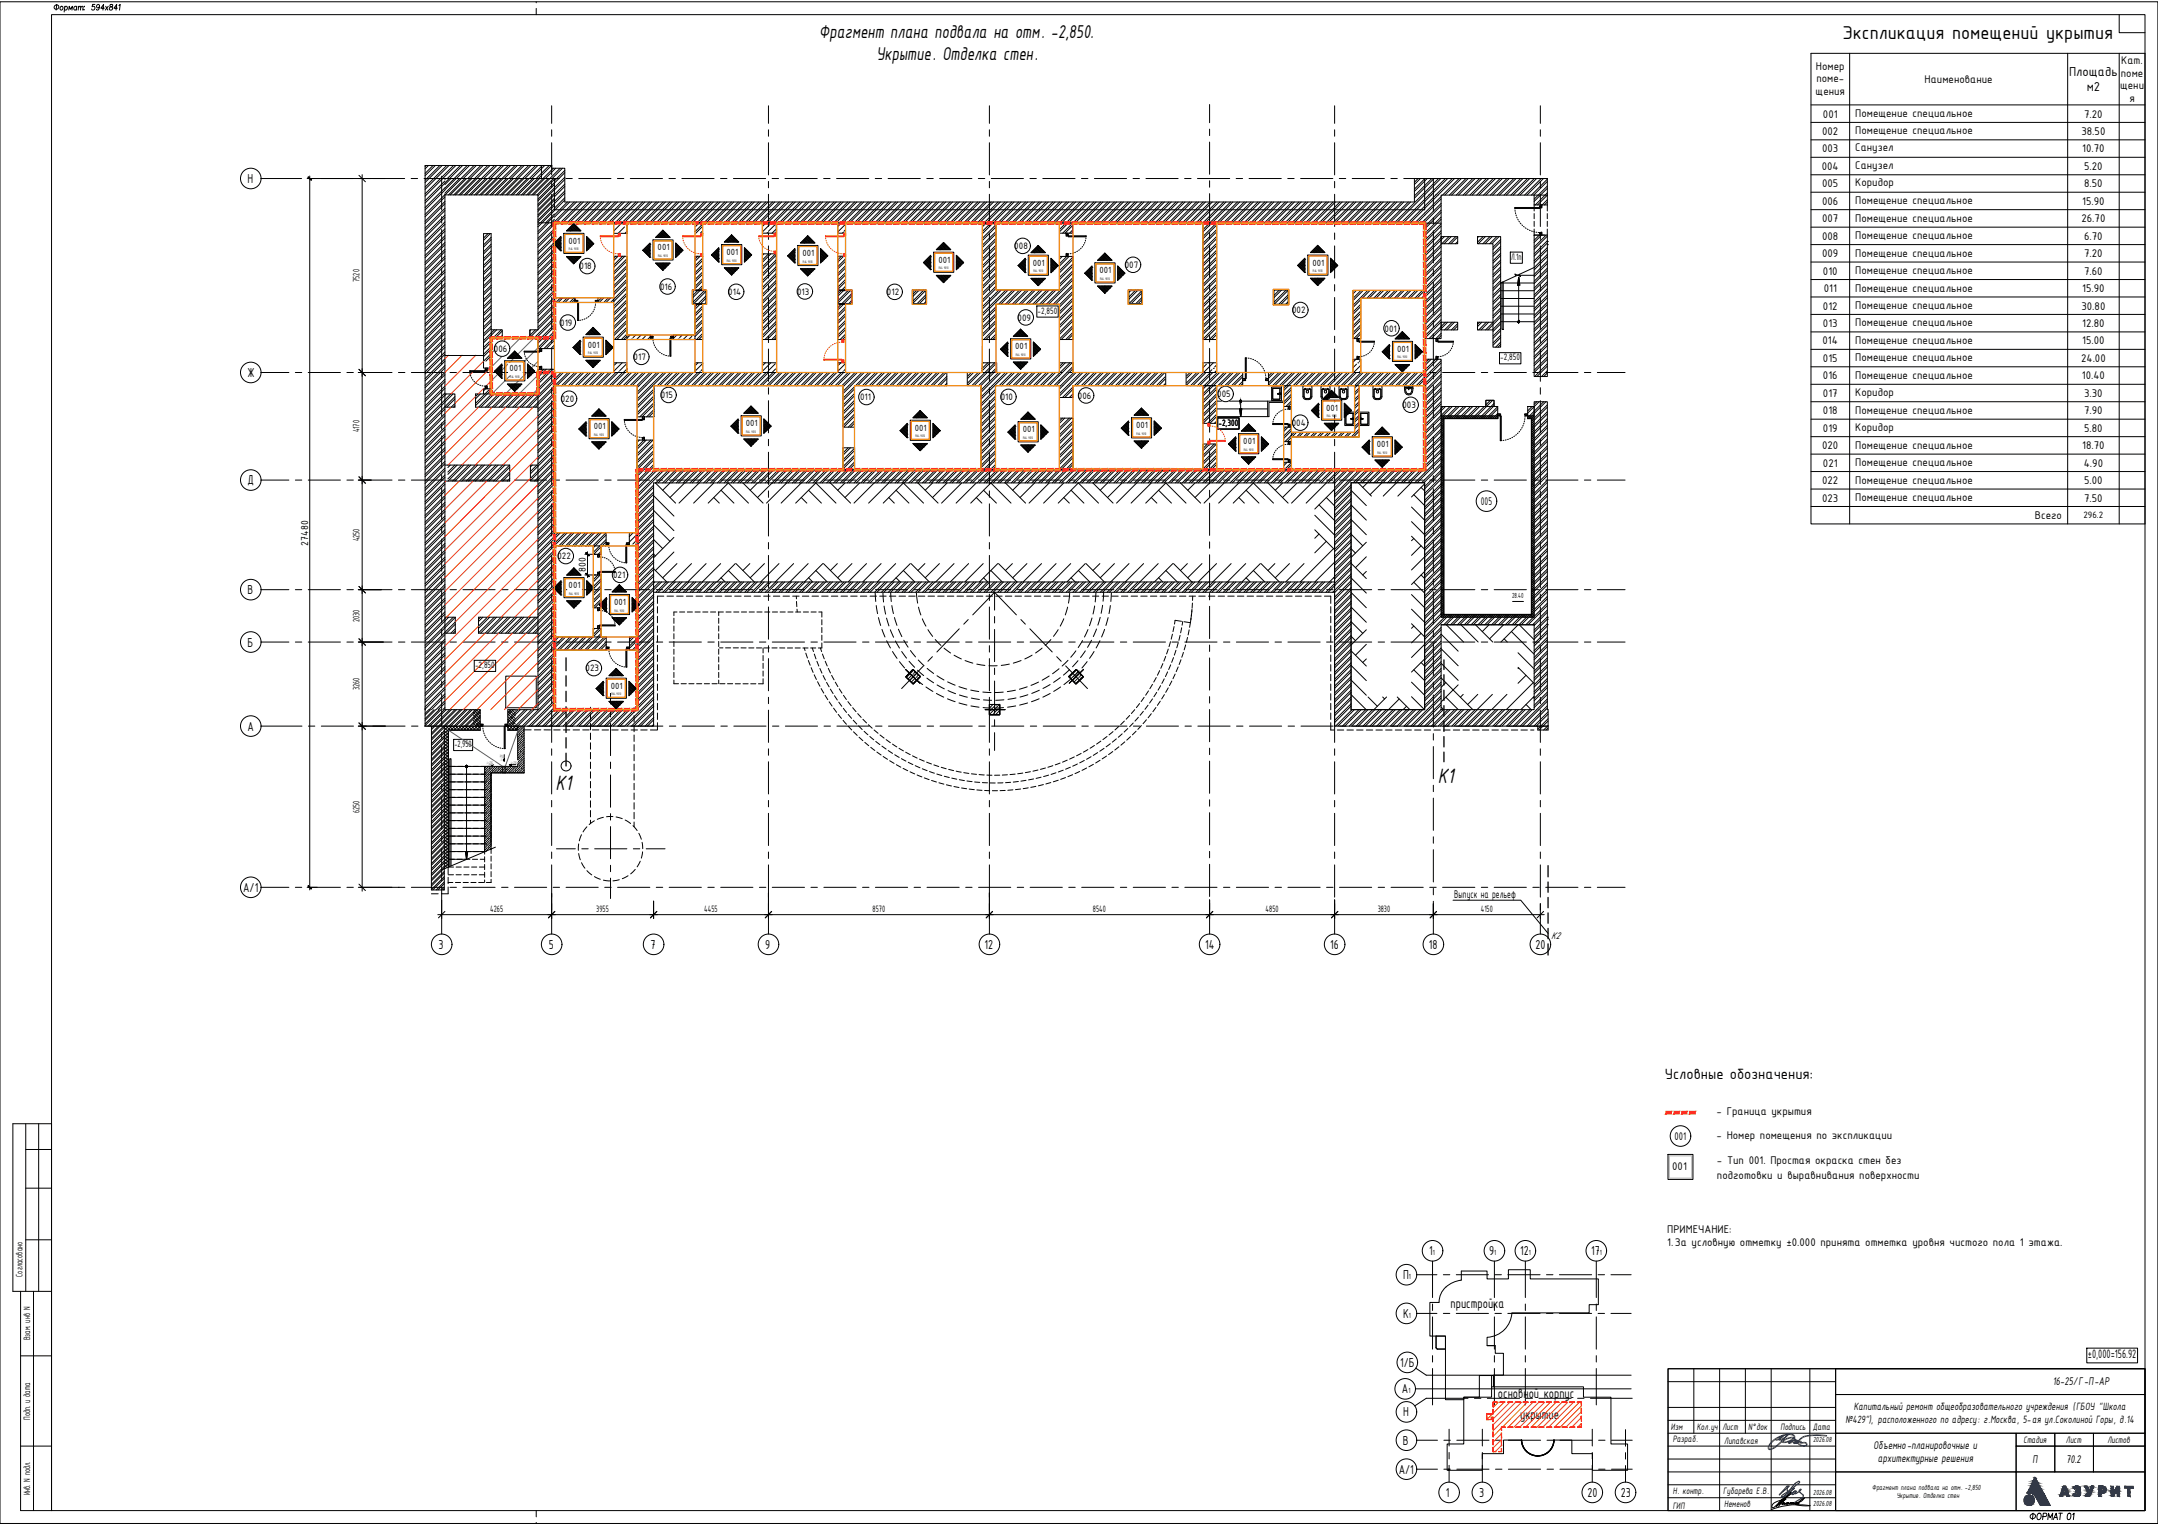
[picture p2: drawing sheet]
<svg xmlns="http://www.w3.org/2000/svg" width="841mm" height="594mm" viewBox="0 0 841 594" stroke-linecap="round" stroke-linejoin="round" font-family="sans-serif">
<defs><g id="words">
<g font-size="8.7">
<text x="560.3" y="305.2">К1</text>
<text x="216.5" y="307.8">К1</text>
</g>
<g font-size="7.9">
<text x="319.2" y="14.9">Фрагмент плана подвала на отм. -2,850.</text>
<text x="341.5" y="23.3">Укрытие. Отделка стен.</text>
</g>
<text font-size="7.8" x="718.1" y="15">Экспликация помещений укрытия</text>
<text font-size="6.2" x="648.8" y="420.5">Условные обозначения:</text>
<g font-size="5.7">
<text x="565.3" y="509.6">пристройка</text>
<text x="583.8" y="544.6">основной корпус</text>
<text x="592.4" y="552.6">укрытие</text>
</g>
<g font-size="5.5">
<text x="806.4" y="29.6">Площадь</text>
<text x="813.2" y="35.5">м2</text>
<text x="96.5" y="71.3">Н</text>
<text x="96.5" y="146.8">Ж</text>
<text x="96.5" y="188.7">Д</text>
<text x="96.5" y="231.5">В</text>
<text x="96.5" y="251.9">Б</text>
<text x="96.5" y="284.6">А</text>
<text x="94.7" y="347.5">А/1</text>
<text x="170.9" y="369.6">3</text>
<text x="213.9" y="369.6">5</text>
<text x="253.6" y="369.6">7</text>
<text x="298.3" y="369.6">9</text>
<text x="383.7" y="369.6">12</text>
<text x="469.6" y="369.6">14</text>
<text x="518.4" y="369.6">16</text>
<text x="556.9" y="369.6">18</text>
<text x="598.4" y="369.6">20</text>
<text x="557" y="489">1</text>
<text x="580.4" y="489">9</text>
<text x="592.4" y="489">12</text>
<text x="620.1" y="489">17</text>
<text x="546.8" y="498.3">П</text>
<text x="546.8" y="513.4">К</text>
<text x="545.7" y="532.4">1/Б</text>
<text x="546.3" y="542.8">А</text>
<text x="546.8" y="551.7">Н</text>
<text x="546.8" y="562.9">В</text>
<text x="545.1" y="574.2">А/1</text>
<text x="563.5" y="583.1">1</text>
<text x="576.4" y="583.1">3</text>
<text x="618.7" y="583.1">20</text>
<text x="631.7" y="583.1">23</text>
</g>
<text font-size="5.1" x="813.7" y="529.2">±0,000=156.92</text>
<g font-size="4.7">
<text x="707.7" y="27.1">Номер</text>
<text x="826.6" y="29.8">поме</text>
<text x="826.7" y="24.8">Кат.</text>
<text x="707.9" y="32.1">поме-</text>
<text x="750.1" y="32.3">Наименование</text>
<text x="826.3" y="34.8">щени</text>
<text x="707.6" y="37.1">щения</text>
<text x="829.9" y="39.9">я</text>
<text x="710.5" y="45.8">001</text>
<text x="723.1" y="45.5">Помещение специальное</text>
<text x="812.2" y="45.8">7.20</text>
<text x="710.1" y="52.6">002</text>
<text x="723.1" y="52.4">Помещение специальное</text>
<text x="811.2" y="52.6">38.50</text>
<text x="710.1" y="59.4">003</text>
<text x="723.1" y="58.9">Санузел</text>
<text x="811.5" y="59.4">10.70</text>
<text x="723.1" y="65.7">Санузел</text>
<text x="710" y="66.2">004</text>
<text x="812.2" y="66.2">5.20</text>
<text x="710.1" y="73">005</text>
<text x="723.1" y="72.5">Коридор</text>
<text x="812.2" y="73">8.50</text>
<text x="710.1" y="79.8">006</text>
<text x="723.1" y="79.6">Помещение специальное</text>
<text x="811.5" y="79.8">15.90</text>
<text x="710.1" y="86.6">007</text>
<text x="723.1" y="86.4">Помещение специальное</text>
<text x="811.2" y="86.6">26.70</text>
<text x="710.1" y="93.4">008</text>
<text x="723.1" y="93.2">Помещение специальное</text>
<text x="812.2" y="93.4">6.70</text>
<text x="710.1" y="100.2">009</text>
<text x="723.1" y="100">Помещение специальное</text>
<text x="812.2" y="100.2">7.20</text>
<text x="710.5" y="107">010</text>
<text x="723.1" y="106.8">Помещение специальное</text>
<text x="812.2" y="107">7.60</text>
<text x="710.8" y="113.8">011</text>
<text x="723.1" y="113.6">Помещение специальное</text>
<text x="811.5" y="113.8">15.90</text>
<text x="710.5" y="120.6">012</text>
<text x="723.1" y="120.4">Помещение специальное</text>
<text x="811.2" y="120.6">30.80</text>
<text x="710.5" y="127.4">013</text>
<text x="723.1" y="127.2">Помещение специальное</text>
<text x="811.5" y="127.4">12.80</text>
<text x="710.3" y="134.2">014</text>
<text x="723.1" y="134">Помещение специальное</text>
<text x="811.5" y="134.2">15.00</text>
<text x="710.5" y="141">015</text>
<text x="723.1" y="140.8">Помещение специальное</text>
<text x="811" y="141">24.00</text>
<text x="710.5" y="147.8">016</text>
<text x="723.1" y="147.6">Помещение специальное</text>
<text x="811.3" y="147.8">10.40</text>
<text x="710.5" y="154.6">017</text>
<text x="723.1" y="154.1">Коридор</text>
<text x="812.2" y="154.6">3.30</text>
<text x="710.5" y="161.4">018</text>
<text x="723.1" y="161.2">Помещение специальное</text>
<text x="812.2" y="161.4">7.90</text>
<text x="723.1" y="167.8">Коридор</text>
<text x="710.5" y="168.2">019</text>
<text x="812.2" y="168.2">5.80</text>
<text x="710.1" y="175">020</text>
<text x="723.1" y="174.8">Помещение специальное</text>
<text x="811.5" y="175">18.70</text>
<text x="710.5" y="181.8">021</text>
<text x="723.1" y="181.6">Помещение специальное</text>
<text x="812.1" y="181.8">4.90</text>
<text x="710.1" y="188.6">022</text>
<text x="723.1" y="188.4">Помещение специальное</text>
<text x="812.2" y="188.6">5.00</text>
<text x="577.1" y="196.7">005</text>
<text x="710.1" y="195.4">023</text>
<text x="723.1" y="195.2">Помещение специальное</text>
<text x="812.2" y="195.4">7.50</text>
<text x="793.1" y="202.2">Всего</text>
<text x="566.8" y="349.9">Выпуск на рельеф</text>
<text x="669" y="434.4">- Граница укрытия</text>
<text x="669" y="443.9">- Номер помещения по экспликации</text>
<text x="652.6" y="444.1">001</text>
<text x="651.7" y="455.8">001</text>
<text x="669.1" y="453.6">- Тип 001. Простая окраска стен без</text>
<text x="669.1" y="459.4">подготовки и выравнивания поверхности</text>
<text x="649.8" y="480.4">ПРИМЕЧАНИЕ:</text>
<text x="649.8" y="485.4">1.За условную отметку ±0.000 принята отметка уровня чистого пола 1 этажа.</text>
<text x="800" y="539.6">16-25/Г-П-АР</text>
<text x="730.1" y="564.4">Объемно-планировочные и</text>
<text x="731.8" y="569.4">архитектурные решения</text>
<text x="792.1" y="569.9">П</text>
<text x="805.2" y="569.9">70.2</text>
</g>
<g font-size="4.5">
<text x="722.5" y="549.4">Капитальный ремонт общеобразовательного учреждения (ГБОУ &quot;Школа</text>
<text x="719.2" y="554.5">№429&quot;), расположенного по адресу: г.Москва, 5-ая ул.Соколиной Горы, д.14</text>
</g>
<g font-size="4.2">
<text x="120.1" y="212.5" transform="rotate(-90 120.1 212.5)">27480</text>
<text x="228.3" y="222.8" transform="rotate(-90 228.3 222.8)">800</text>
</g>
<text font-size="4.1" x="604.6" y="365.8">К2</text>
<g font-size="3.9">
<text x="588.9" y="101.2">Л.1п</text>
<text x="140.1" y="109.8" transform="rotate(-90 140.1 109.8)">7520</text>
<text x="404.4" y="122.2">-2,850</text>
<text x="584.7" y="140.4">-2,850</text>
<text x="474.9" y="165.8">-2,300</text>
<text x="140.1" y="168.4" transform="rotate(-90 140.1 168.4)">4170</text>
<text x="812" y="202">296.2</text>
<text x="140.1" y="210.9" transform="rotate(-90 140.1 210.9)">4250</text>
<text x="140.1" y="242.4" transform="rotate(-90 140.1 242.4)">2030</text>
<text x="185.1" y="260.2">-2,850</text>
<text x="140.1" y="269" transform="rotate(-90 140.1 269)">3260</text>
<text x="177.1" y="291.1">-2,950</text>
<text x="140.1" y="316.7" transform="rotate(-90 140.1 316.7)">6250</text>
<text x="191" y="355.3">4265</text>
<text x="232.4" y="355.3">3955</text>
<text x="274.5" y="355.3">4455</text>
<text x="340.1" y="355.3">8570</text>
<text x="426" y="355.3">8540</text>
<text x="493.2" y="355.3">4850</text>
<text x="536.9" y="355.3">3830</text>
<text x="577.1" y="355.3">4150</text>
<text x="8.8" y="497.4" transform="rotate(-90 8.8 497.4)">Согласовано</text>
<text x="11.8" y="522.2" transform="rotate(-90 11.8 522.2)">Взам. инв N</text>
<text x="11.8" y="553.1" transform="rotate(-90 11.8 553.1)">Подп. и дата</text>
<text x="651.2" y="557.1">Изм</text>
<text x="661.3" y="557">Кол.уч</text>
<text x="671.3" y="557.1">Лист</text>
<text x="681.4" y="557.1">N°док</text>
<text x="693.9" y="557.1">Подпись</text>
<text x="706.5" y="556.9">Дата</text>
<text x="651.9" y="561.7">Разраб.</text>
<text x="672" y="562.4">Липавская</text>
<text x="788.6" y="562.1">Стадия</text>
<text x="805.1" y="562.1">Лист</text>
<text x="821.3" y="562.1">Листов</text>
<text x="11.8" y="582.6" transform="rotate(-90 11.8 582.6)">Инв. N подл.</text>
<text x="651.9" y="582.1">Н. контр.</text>
<text x="651.9" y="587.7">ГИП</text>
<text x="671.6" y="582.1">Губарева Е.В.</text>
<text x="672" y="587.2">Неменов</text>
</g>
<g font-size="3.8">
<text x="221.6" y="95">001</text>
<text x="256.3" y="97.6">001</text>
<text x="283.1" y="99.4">001</text>
<text x="312.8" y="99.7">001</text>
<text x="365.7" y="102.3">001</text>
<text x="402.5" y="103.5">001</text>
<text x="428.5" y="106.5">001</text>
<text x="511.5" y="103.5">001</text>
<text x="229.1" y="135.4">001</text>
<text x="395.7" y="136.1">001</text>
<text x="544.5" y="137.1">001</text>
<text x="198.5" y="144.7">001</text>
<text x="516.9" y="159.9">001</text>
<text x="231.4" y="167.2">001</text>
<text x="290.7" y="166.1">001</text>
<text x="356.6" y="167.8">001</text>
<text x="442.8" y="166.8">001</text>
<text x="398.6" y="168.4">001</text>
<text x="484.5" y="173">001</text>
<text x="536.6" y="174.3">001</text>
<text x="221.6" y="229.1">001</text>
<text x="239.3" y="235.7">001</text>
<text x="238.1" y="268.3">001</text>
</g>
<g font-size="3.5">
<text x="395.3" y="97">008</text>
<text x="225.9" y="104.9">018</text>
<text x="438.3" y="104.4">007</text>
<text x="257.2" y="112.9">016</text>
<text x="283.8" y="114.9">014</text>
<text x="310.7" y="114.8">013</text>
<text x="345.7" y="114.9">012</text>
<text x="396.6" y="124.9">009</text>
<text x="503.5" y="122">002</text>
<text x="218.3" y="126.9">019</text>
<text x="539.6" y="129.2">001</text>
<text x="192.5" y="137.1">006</text>
<text x="246.9" y="140.3">017</text>
<text x="257.5" y="155.1">015</text>
<text x="335.2" y="155.9">011</text>
<text x="390" y="155.9">010</text>
<text x="420.1" y="155.3">006</text>
<text x="474.4" y="154.7">005</text>
<text x="218.5" y="156.6">020</text>
<text x="546.5" y="159">003</text>
<text x="503.4" y="165.9">004</text>
<text x="217.3" y="217.9">022</text>
<text x="239" y="225.2">021</text>
<text x="228.2" y="261.5">023</text>
</g>
<g font-size="3.1">
<text x="589.3" y="232.8">28.40</text>
<text x="558.4" y="489">1</text>
<text x="582.3" y="489">1</text>
<text x="595.8" y="489">1</text>
<text x="623.4" y="489">1</text>
<text x="549.1" y="498.3">1</text>
<text x="549.1" y="513.4">1</text>
<text x="548.9" y="542.8">1</text>
<text x="706.6" y="561.8">2026.08</text>
<text x="729.7" y="580.3">Фрагмент плана подвала на отм. -2,850</text>
<text x="706.6" y="582.3">2026.08</text>
<text x="706.6" y="586.6">2026.08</text>
<text x="739.2" y="583.6">Укрытие. Отделка стен</text>
</g>
<g font-size="1.6" fill="#465c7c">
<text x="189.8" y="297.7">i=2%</text>
<text x="196" y="296.3" transform="rotate(-90 196 296.3)">i=2%</text>
<text x="199.1" y="297.5">i=2%</text>
</g>
<g font-size="1.5">
<text x="221.7" y="97.6">RAL 9010</text>
<text x="256.5" y="100.1">RAL 9010</text>
<text x="283.3" y="101.9">RAL 9010</text>
<text x="312.9" y="102.3">RAL 9010</text>
<text x="365.9" y="104.9">RAL 9010</text>
<text x="402.7" y="106.1">RAL 9010</text>
<text x="511.7" y="106">RAL 9010</text>
<text x="428.7" y="109.1">RAL 9010</text>
<text x="229.3" y="138">RAL 9010</text>
<text x="395.9" y="138.7">RAL 9010</text>
<text x="544.7" y="139.7">RAL 9010</text>
<text x="198.7" y="147.2">RAL 9010</text>
<text x="517.1" y="162.5">RAL 9010</text>
<text x="231.6" y="169.7">RAL 9010</text>
<text x="290.8" y="168.6">RAL 9010</text>
<text x="356.7" y="170.4">RAL 9010</text>
<text x="398.8" y="171">RAL 9010</text>
<text x="443" y="169.4">RAL 9010</text>
<text x="484.7" y="175.6">RAL 9010</text>
<text x="536.8" y="176.8">RAL 9010</text>
<text x="221.8" y="231.7">RAL 9010</text>
<text x="239.5" y="238.2">RAL 9010</text>
<text x="238.3" y="270.9">RAL 9010</text>
</g>
</g></defs>
<g fill="none" stroke="#000" stroke-width=".39">
<path d="M215 41.2v6.9M215 50.6v2.5M215 55.6v12.5M299.5 41.2v6.9M299.5 50.6v2.5M299.5 55.6v12.5M385.6 41.2v6.9M385.6 50.6v2.5M385.6 55.6v12.5M471.4 40.7v7.1M471.4 50.3v2.5M471.4 55.3v12.6"/>
<path d="M520.1 41.2v6.9M520.1 50.6v2.5M520.1 55.6v12.5M600.3 41.2v6.9M600.3 50.6v2.5M600.3 55.6v12.5M101.7 69.5h15.8M120 69.5h2.6M125.1 69.5h12.5M140.1 69.5h2.5M145.2 69.5h12.5M160.2 69.5h2.6"/>
<path d="M165.3 69.5h12.5M172.1 68.6v13.3M180.3 69.5h2.5M185.4 69.5h12.5M200.4 69.5h2.5M205.4 69.5h12.6M215 70.7v2.5M215 75.7v12.5M220.5 69.5h2.5M225.6 69.5h12.5M240.6 69.5h2.5M245.6 69.5h12.6"/>
<path d="M260.7 69.5h2.5M265.7 69.5h12.6M280.8 69.5h2.5M285.8 69.5h12.6M299.5 70.7v2.5M299.5 75.7v12.5M300.9 69.5h2.5M305.9 69.5h12.6M321 69.5h2.5M326 69.5h12.6M341.1 69.5h2.5M346.1 69.5h12.6"/>
<path d="M361.2 69.5h2.5M366.2 69.5h12.6M381.3 69.5h2.5M385.6 70.7v2.5M385.6 75.7v12.5M386.3 69.5h12.6M401.4 69.5h2.5M406.4 69.5h12.6M421.5 69.5h2.5M426.5 69.5h12.6M441.6 69.5h2.5M446.6 69.5h12.5"/>
<path d="M461.7 69.5h2.5M466.7 69.5h12.6M471.4 70.4v2.5M471.4 75.4v12.6M481.8 69.5h2.5M486.8 69.5h12.5M501.9 69.5h2.5M506.9 69.5h12.5M520.1 70.7v2.5M520.1 75.7v12.5M521.9 69.5h2.6M527 69.5h12.5"/>
<path d="M542.1 69.5h2.5M547.1 69.5h12.5M558.6 69.5v12.8M562.1 69.5h2.6M567.2 69.5h12.5M582.2 69.5h2.6M587.3 69.5h15.7M600.3 70.7v2.5M600.3 75.7v12.5M172.1 84.4v2.5M172.1 89.4v12.6M215 90.8v2.5"/>
<path d="M215 95.8v12.5M299.5 90.8v2.5M299.5 95.8v12.5M385.6 90.8v2.5M385.6 95.8v12.5M471.4 90.5v2.5M471.4 95.5v12.6M520.1 90.8v2.5M520.1 95.8v12.5M558.6 84.8v2.5M558.6 89.9v12.5M600.3 90.8v2.5"/>
<path d="M600.3 95.8v12.5M172.1 104.5v2.5M172.1 109.5v12.6M215 110.9v2.5M215 115.9v12.5M299.5 110.9v2.5M299.5 115.9v12.5M385.6 110.9v2.5M385.6 115.9v12.5M471.4 110.6v2.5M471.4 115.6v12.6M520.1 110.9v2.5"/>
<path d="M520.1 115.9v12.5M558.6 104.9v2.5M558.6 110v12.5M600.3 110.9v2.5M600.3 115.9v12.5M172.1 124.6v2.5M172.1 129.6v12.5M215 131v2.5M215 136v12.5M299.5 131v2.5M299.5 136v12.5M385.6 131v2.5"/>
<path d="M385.6 136v12.5M471.4 130.7v2.5M471.4 135.7v12.6M520.1 131v2.5M520.1 136v12.5M558.6 125v2.5M558.6 130v12.6M600.3 131v2.5M600.3 136v12.5M101.7 145.1h10.9M115.1 145.1h2.5M120.1 145.1h12.6"/>
<path d="M135.2 145.1h2.5M140.2 145.1h12.6M155.3 145.1h2.5M160.3 145.1h12.6M172.1 144.7v2.5M172.1 149.7v12.6M175.4 145.1h2.5M180.4 145.1h12.6M195.5 145.1h2.5M200.5 145.1h12.6M215 151v2.6M215 156.1v12.5"/>
<path d="M215.6 145.1h2.5M220.6 145.1h12.6M235.7 145.1h2.5M240.7 145.1h12.6M255.8 145.1h2.5M260.8 145.1h12.5M275.9 145.1h2.5M280.9 145.1h12.5M296 145.1h2.5M299.5 151v2.6M299.5 156.1v12.5M301 145.1h12.5"/>
<path d="M316 145.1h2.6M321.1 145.1h12.5M336.1 145.1h2.6M341.2 145.1h12.5M356.2 145.1h2.6M361.3 145.1h12.5M376.3 145.1h2.5M381.4 145.1h12.5M385.6 151v2.6M385.6 156.1v12.5M396.4 145.1h2.5M401.4 145.1h12.6"/>
<path d="M416.5 145.1h2.5M421.6 145.1h12.5M436.6 145.1h2.5M441.6 145.1h12.6M456.7 145.1h2.5M461.8 145.1h12.5M471.4 150.8v2.5M471.4 155.8v12.6M476.8 145.1h2.5M481.8 145.1h12.6M496.9 145.1h2.5M501.9 145.1h12.6"/>
<path d="M517 145.1h2.5M520.1 151v2.6M520.1 156.1v12.5M522 145.1h12.6M537.1 145.1h2.5M542.1 145.1h12.6M557.2 145.1h2.5M558.6 145.1v2.5M558.6 150.1v12.6M562.2 145.1h12.6M577.3 145.1h2.5M582.3 145.1h12.6"/>
<path d="M597.4 145.1h2.5M600.3 151v2.6M600.3 156.1v12.5M602.4 145.1h12.6M617.5 145.1h2.5M622.5 145.1h10.8M172.1 164.8v2.5M172.1 169.8v12.5M215 171.1v2.5M215 176.2v12.5M299.5 171.1v2.5M299.5 176.2v12.5"/>
<path d="M385.6 171.1v2.5M385.6 176.2v12.5M471.4 170.9v2.5M471.4 175.9v12.6M520.1 171.1v2.5M520.1 176.2v12.5M558.6 165.2v2.5M558.6 170.2v12.6M600.3 171.1v2.5M600.3 176.2v12.5M101.7 187h10.9M115.1 187h2.5"/>
<path d="M120.1 187h12.6M135.2 187h2.5M140.2 187h12.6M155.3 187h2.5M160.3 187h12.6M172.1 184.9v2.5M172.1 189.9v12.5M175.4 187h2.5M180.4 187h12.6M195.5 187h2.5M200.5 187h12.6M215 191.2v2.6"/>
<path d="M215 196.3v12.5M215.6 187h2.5M220.6 187h12.6M235.7 187h2.5M240.7 187h12.6M255.8 187h2.5M260.8 187h12.5M275.9 187h2.5M280.9 187h12.5M296 187h2.5M299.5 191.2v2.6M299.5 196.3v12.5"/>
<path d="M301 187h12.5M316 187h2.6M321.1 187h12.5M336.1 187h2.6M341.2 187h12.5M356.2 187h2.6M361.3 187h12.5M376.3 187h2.5M381.4 187h12.5M385.6 191.2v2.6M385.6 196.3v12.5M396.4 187h2.5"/>
<path d="M401.4 187h12.6M416.5 187h2.5M421.6 187h12.5M436.6 187h2.5M441.6 187h12.6M456.7 187h2.5M461.8 187h12.5M471.4 191v2.5M471.4 196v12.6M476.8 187h2.5M481.8 187h12.6M496.9 187h2.5"/>
<path d="M501.9 187h12.6M517 187h2.5M520.1 191.2v2.6M520.1 196.3v12.5M522 187h12.6M537.1 187h2.5M542.1 187h12.6M557.2 187h2.5M558.6 185.3v2.5M558.6 190.3v12.6M562.2 187h12.6M577.3 187h2.5"/>
<path d="M582.3 187h12.6M597.4 187h2.5M600.3 191.2v2.6M600.3 196.3v12.5M602.4 187h12.6M617.5 187h2.5M622.5 187h10.8M172.1 204.9v2.6M172.1 210v12.5M215 211.3v2.5M215 216.4v12.5M299.5 211.3v2.5"/>
<path d="M299.5 216.4v12.5M385.6 211.3v2.5M385.6 216.4v12.5M471.4 211.1v2.5M471.4 216.1v12.6M520.1 211.3v2.5M520.1 216.4v12.5M558.6 205.4v2.5M558.6 210.4v12.6M600.3 211.3v2.5M600.3 216.4v12.5M101.7 229.7h10.9"/>
<path d="M115.1 229.7h2.5M120.1 229.7h12.6M135.2 229.7h2.5M140.2 229.7h12.6M155.3 229.7h2.5M160.3 229.7h12.6M172.1 225v2.6M172.1 230.1v12.5M175.4 229.7h2.5M180.4 229.7h12.6M195.5 229.7h2.5M200.5 229.7h12.6"/>
<path d="M215 231.4v2.5M215 236.4v12.6M215.6 229.7h2.5M220.6 229.7h12.6M235.7 229.7h2.5M240.7 229.7h12.6M255.8 229.7h2.5M260.8 229.7h12.5M275.9 229.7h2.5M280.9 229.7h12.5M296 229.7h2.5M299.5 231.4v2.5"/>
<path d="M299.5 236.4v12.6M301 229.7h12.5M316 229.7h2.6M321.1 229.7h12.5M336.1 229.7h2.6M341.2 229.7h12.5M356.2 229.7h2.6M361.3 229.7h12.5M376.3 229.7h2.5M381.4 229.7h12.5M385.6 231.4v2.5M385.6 236.4v12.6"/>
<path d="M387.6 230.7v7M387.6 230.7l8.5 8.8M387.6 230.7l-8.5 8.8M396.4 229.7h2.5M401.4 229.7h12.6M416.5 229.7h2.5M421.6 229.7h12.5M436.6 229.7h2.5M441.6 229.7h12.6M456.7 229.7h2.5M461.8 229.7h12.5M471.4 231.2v2.5"/>
<path d="M471.4 236.2v12.6M476.8 229.7h2.5M481.8 229.7h12.6M496.9 229.7h2.5M501.9 229.7h12.6M517 229.7h2.5M520.1 231.4v2.5M520.1 236.4v12.6M522 229.7h12.6M537.1 229.7h2.5M542.1 229.7h12.6M557.2 229.7h2.5"/>
<path d="M558.6 225.5v2.5M558.6 230.5v12.6M562.2 229.7h12.6M577.3 229.7h2.5M582.3 229.7h12.6M597.4 229.7h2.5M600.3 231.4v2.5M600.3 236.4v12.6M602.4 229.7h12.6M617.5 229.7h2.5M622.5 229.7h10.8M101.7 250.1h10.9"/>
<path d="M115.1 250.1h2.5M120.1 250.1h12.6M135.2 250.1h2.5M140.2 250.1h12.6M155.3 250.1h2.5M160.3 250.1h12.6M172.1 245.1v2.6M172.1 250.2v12.5M175.4 250.1h2.5M180.4 250.1h12.6M195.5 250.1h2.5M200.5 250.1h12.6"/>
<path d="M215 251.5v2.5M215 256.6v12.5M215.6 250.1h2.5M220.6 250.1h12.6M235.7 250.1h2.5M240.7 250.1h12.6M255.8 250.1h2.5M260.8 250.1h12.5M275.9 250.1h2.5M280.9 250.1h12.5M296 250.1h2.5M299.5 251.5v2.5"/>
<path d="M299.5 256.6v12.5M301 250.1h12.5M316 250.1h2.6M321.1 250.1h12.5M336.1 250.1h2.6M341.2 250.1h12.5M356.2 250.1h2.6M359.9 259.4l-8.5 8.8M361.3 250.1h12.5M363.4 255.8l-1.8 1.8M373.8 245l-8.7 9M376.3 250.1h2.5"/>
<path d="M377.3 241.4l-1.7 1.8M381.4 250.1h12.5M385.6 251.5v2.5M385.6 256.6v12.5M387.6 240.2v2.5M387.6 245.2v12.6M396.4 250.1h2.5M397.9 241.4l1.7 1.8M401.4 245l8.7 9M401.4 250.1h12.6M411.8 255.8l1.8 1.8M415.3 259.4l8.5 8.8"/>
<path d="M416.5 250.1h2.5M421.6 250.1h12.5M436.6 250.1h2.5M441.6 250.1h12.6M456.7 250.1h2.5M461.8 250.1h12.5M471.4 251.3v2.5M471.4 256.3v12.6M476.8 250.1h2.5M481.8 250.1h12.6M496.9 250.1h2.5M501.9 250.1h12.6"/>
<path d="M517 250.1h2.5M520.1 251.5v2.5M520.1 256.6v12.5M522 250.1h12.6M537.1 250.1h2.5M542.1 250.1h12.6M557.2 250.1h2.5M558.6 245.6v2.5M558.6 250.6v12.6M562.2 250.1h12.6M577.3 250.1h2.5M582.3 250.1h12.6"/>
<path d="M597.4 250.1h2.5M600.3 251.5v2.5M600.3 256.6v12.5M602.4 250.1h12.6M617.5 250.1h2.5M622.5 250.1h10.8M172.1 265.2v2.6M172.1 270.3v12.5M215 271.6v2.5M215 276.6v12.6M237.9 266.3v8M237.9 276.8v2.5"/>
<path d="M299.5 271.6v2.5M299.5 276.6v12.6M354 261.8l-1.1-1 5.6 5.3-1.1-1M354.2 262l.1 .2M354.5 262.3l.9 .9M355.6 263.4l.2 .1M356 263.7l.9 .9M357 264.8l.2 .1M383.9 276.5h7.8M385.6 271.6v2.5M385.6 276.6v12.6M387.6 260.3v2.5"/>
<path d="M387.6 265.3v12.6M418.2 264.8l-.2 .1M419.2 263.7l-.9 .9M419.6 263.4l-.2 .1M420.7 262.3l-.9 .9M421 262l-.1 .2M421.2 261.8l1.1-1-5.6 5.3 1.1-1M471.4 271.4v2.5M471.4 276.4v12.6M520.1 271.6v2.5M520.1 276.6v12.6M558.6 265.7v2.5"/>
<path d="M558.6 270.7v12.6M600.3 271.6v2.5M600.3 276.6v12.6M101.7 282.9h16M120.2 282.9h2.5M125.2 282.9h12.6M140.3 282.9h2.5M145.3 282.9h12.6M160.4 282.9h2.5M165.4 282.9h12.6M172.1 285.3v2.5M172.1 290.4v12.5"/>
<path d="M180.5 282.9h2.5M185.5 282.9h12.6M200.6 282.9h2.5M205.6 282.9h12.5M215 291.7v2.5M215 296.7v12.6M220.7 282.9h2.5M225.7 282.9h12.6M237.9 281.8v12.6M237.9 296.9v2.5M240.8 282.9h2.5M245.8 282.9h12.5"/>
<path d="M260.9 282.9h2.5M265.9 282.9h12.5M280.9 282.9h2.6M286 282.9h12.5M299.5 291.7v2.5M299.5 296.7v12.6M301.1 282.9h2.5M306.1 282.9h12.5M321.1 282.9h2.6M326.2 282.9h12.5M341.2 282.9h2.5M346.3 282.9h12.5"/>
<path d="M361.3 282.9h2.6M366.4 282.9h12.5M381.4 282.9h2.5M385.6 291.7v2.5M385.6 296.7v12.6M386.5 282.9h12.5M387.6 280.4v2.5M387.6 285.4v6.9M401.5 282.9h2.5M406.5 282.9h12.6M421.6 282.9h2.5M426.6 282.9h12.6"/>
<path d="M441.7 282.9h2.5M446.7 282.9h12.6M461.8 282.9h2.5M466.8 282.9h12.6M471.4 291.5v2.5M471.4 296.5v12.5M481.9 282.9h2.5M486.9 282.9h12.6M502 282.9h2.5M507 282.9h12.6M520.1 291.7v2.5M520.1 296.7v12.6"/>
<path d="M522.1 282.9h2.5M527.1 282.9h12.6M542.2 282.9h2.5M547.2 282.9h12.6M558.6 285.8v2.5M558.6 290.8v12.6M562.3 282.9h2.5M567.3 282.9h12.6M582.4 282.9h2.5M587.4 282.9h15.9M600.3 291.7v2.5M600.3 296.7v12.6"/>
<path d="M172.1 305.4v2.5M172.1 310.4v12.6M215 311.8v2.5M215 316.8v12.6M237.9 301.9v12.6M237.9 317v2.5M299.5 311.8v2.5M299.5 316.8v12.6M385.6 311.8v2.5M385.6 316.8v12.6M471.4 311.6v2.5M471.4 316.6v12.5"/>
<path d="M520.1 311.8v2.5M520.1 316.8v12.6M558.6 305.9v2.5M558.6 310.9v12.6M600.3 311.8v2.5M600.3 316.8v12.6M172.1 325.5v2.5M172.1 330.6v12.5M215 331.9v2.5M215 336.9v12.6M216.9 330.7h7.3M226.7 330.7h2.5"/>
<path d="M231.8 330.7h12.5M237.9 322v12.6M237.9 337.1v2.5M246.8 330.7h2.5M251.8 330.7h7.4M299.5 331.9v2.5M299.5 336.9v12.6M385.6 331.9v2.5M385.6 336.9v12.6M471.4 331.7v2.5M471.4 336.7v12.5M520.1 331.9v2.5"/>
<path d="M520.1 336.9v12.6M558.6 326v2.5M558.6 331v12.6M600.3 331.9v2.5M600.3 336.9v12.6M101.7 345.7h10.9M115.1 345.7h2.5M120.1 345.7h12.6M135.2 345.7h2.5M140.2 345.7h12.6M155.3 345.7h2.5M160.3 345.7h12.6"/>
<path d="M172.1 345.6v2.5M172.1 350.6v13.3M175.4 345.7h2.5M180.4 345.7h12.6M195.5 345.7h2.5M200.5 345.7h12.6M215 352v2.5M215 357v6.9M215.6 345.7h2.5M220.6 345.7h12.6M235.7 345.7h2.5M237.9 342.1v7.9"/>
<path d="M240.7 345.7h12.6M255.8 345.7h2.5M260.8 345.7h12.5M275.9 345.7h2.5M280.9 345.7h12.5M296 345.7h2.5M299.5 352v2.5M299.5 357v6.9M301 345.7h12.5M316 345.7h2.6M321.1 345.7h12.5M336.1 345.7h2.6"/>
<path d="M341.2 345.7h12.5M356.2 345.7h2.6M361.3 345.7h12.5M376.3 345.7h2.5M381.4 345.7h12.5M385.6 352v2.5M385.6 357v6.9M396.4 345.7h2.5M401.4 345.7h12.6M416.5 345.7h2.5M421.6 345.7h12.5M436.6 345.7h2.5"/>
<path d="M441.6 345.7h12.6M456.7 345.7h2.5M461.8 345.7h12.5M471.4 351.8v2.5M471.4 356.8v7.1M476.8 345.7h2.5M481.8 345.7h12.6M496.9 345.7h2.5M501.9 345.7h12.6M517 345.7h2.5M520.1 352v2.5M520.1 357v6.9"/>
<path d="M522 345.7h12.6M537.1 345.7h2.5M542.1 345.7h12.6M557.2 345.7h2.5M558.6 346.1v2.5M558.6 351.1v12.8M562.2 345.7h12.6M577.3 345.7h2.5M582.3 345.7h12.6M597.4 345.7h2.5M600.3 352v2.5M600.3 357v6.9"/>
<path d="M602.4 345.7h12.6M617.5 345.7h2.5M622.5 345.7h10.8M552.1 496.6h7.9M558.3 491.3v14.2M562.5 496.6h2.5M567.5 496.6h12.6M582.4 491.3v14.2M582.6 496.6h2.5M587.6 496.6h12.6M594.5 491.3v14.2M602.7 496.6h2.5"/>
<path d="M607.7 496.6h12.6M622.1 491.3v14.2M622.8 496.6h2.5M627.8 496.6h7.9M552.1 511.7h7.9M558.3 508v2.5M558.3 513v12.6M562.5 511.7h2.5M567.5 511.7h12.6M582.4 508v2.5M582.4 513v12.6M582.6 511.7h2.5"/>
<path d="M587.6 511.7h12.6M594.5 508v2.5M594.5 513v12.6M602.7 511.7h2.5M607.7 511.7h12.6M622.1 508v2.5M622.1 513v12.6M622.8 511.7h2.5M627.8 511.7h7.9M551.8 533l4 2.7h79.9M558.3 528.1v2.5M558.3 533.1v14.2"/>
<path d="M582.4 528.1v2.5M582.4 533.1v14.2M594.5 528.1v2.5M594.5 533.1v14.2M622.1 528.1v2.5M622.1 533.1v14.2M551.6 541h84.1M564.7 556.8v6.5M572.1 544.7h-16.3l-4.4 3M574.6 544.7h2.5M577.7 556.8v6.5M579.6 544.7h12.6"/>
<path d="M594.7 544.7h2.5M599.8 544.7h12.5M614.8 544.7h2.5M619.8 544.7h16.3M620.5 556.8v6.5M633.5 556.9v6.5M552.1 572.3h8.1M552.1 561.1h8.1M562.7 572.3h2.5M562.7 561.1h2.5M564.7 565.8v2.5M564.7 570.8v6.6"/>
<path d="M567.8 572.3h12.5M567.8 561.1h12.5M577.7 565.8v2.5M577.7 570.8v6.6M582.8 572.3h2.5M582.8 561.1h2.5M587.8 572.3h12.6M587.8 561.1h12.6M602.9 572.3h2.5M602.9 561.1h2.5M607.9 572.3h12.6M607.9 561.1h12.6"/>
<path d="M620.5 565.8v2.5M620.5 570.8v6.6M623 572.3h2.5M623 561.1h2.5M628 572.3h8.1M628 561.1h8.1M633.5 565.9v2.5M633.5 570.9v6.5"/>
<circle cx="97.7" cy="69.5" r="4"/>
<circle cx="97.7" cy="145.1" r="4"/>
<circle cx="97.7" cy="187" r="4"/>
<circle cx="97.7" cy="229.7" r="4"/>
<circle cx="97.7" cy="250.1" r="4"/>
<circle cx="97.7" cy="282.9" r="4"/>
<circle cx="97.7" cy="345.7" r="4"/>
<circle cx="172.1" cy="367.9" r="4"/>
<circle cx="215" cy="367.9" r="4"/>
<circle cx="254.7" cy="367.9" r="4"/>
<circle cx="299.5" cy="367.9" r="4"/>
<circle cx="385.6" cy="367.9" r="4"/>
<circle cx="471.4" cy="367.9" r="4"/>
<circle cx="520.1" cy="367.9" r="4"/>
<circle cx="558.6" cy="367.9" r="4"/>
<circle cx="600.3" cy="367.9" r="4"/>
<circle cx="548.1" cy="496.6" r="4"/>
<circle cx="558.3" cy="487.3" r="4"/>
<circle cx="582.4" cy="487.3" r="4"/>
<circle cx="594.5" cy="487.3" r="4"/>
<circle cx="622.1" cy="487.3" r="4"/>
<circle cx="548.1" cy="511.6" r="4"/>
<circle cx="548.5" cy="530.7" r="4"/>
<circle cx="547.6" cy="541" r="4"/>
<circle cx="548.1" cy="550" r="4"/>
<circle cx="548.1" cy="572.3" r="4"/>
<circle cx="548.1" cy="561" r="4"/>
<circle cx="564.8" cy="581.4" r="4"/>
<circle cx="577.7" cy="581.4" r="4"/>
<circle cx="620.6" cy="581.4" r="4"/>
<circle cx="633.5" cy="581.4" r="4"/>
</g>
<g fill="none" stroke="#000" stroke-width=".39">
<path d="M165.7 69.5h50.4v12.3l339.1-.1v-12.2h47.8v10.3h-5.1v-3.8M211 64.5v5M215.1 65.5v-1h-49.4v212M215.2 65.5h4.9v13.2h331.1v-9.2h4M603 76h-41.4v55.9h-6.4v-45M188.4 91h3l.1 52.4h-3.1zM209.6 86.8l352 .1M216.1 86.8v49h-6.4v-4.2h-3.2v-3.1h3.2v-52.6h-36.3v200.6h13.7v6.4h-21.4v-7.1M239.2 86.8h5.1v4.1h-5.1zM239.2 99.8h5.1v32.5h-5.1zM270.8 99.8h3.1v13.2h-3.1zM297.1 98.9h5.4v33.4h-5.4z"/>
<path d="M297.1 86.8h5.4v4h-5.4zM326.5 99.8h3v13.2h-3zM326.5 86.8h3v4h-3zM412.9 86.9h5.1v3.9h-5.1zM418 99.9h-5.1v13.1h-24.7v-26.1h-5.3v45.4h5.3v-13.8h24.7v13.8h5.3v-32.4M468.8 86.9v45.4h5.4v-45.4M561.6 92.2h6.5v2.7h-6.5zM575.8 92.2h9v43h-2.9v-40.3h-6.1zM597.9 91.6h5.1v55.1h-5.1zM216.1 116h8v1.8M216.1 117.8h8M218.1 116h6v1.8"/>
<path d="M239.2 116h-6.2v1.8h6.2M269.8 113h5.6v5.5h-5.6zM270.1 113.2h5v5.1h-5zM270.8 118.5h3.1v13.8h-3.1zM326.5 113h5.5v5.5h-5.5zM326.5 118.5h3v13.8h-3zM326.8 113.2h5v5.1h-5zM355.6 113h5.5v5.5h-5.5zM355.8 113.2h5v5.1h-5zM439.7 113h5.5v5.5h-5.5zM439.9 113.2h5.1v5.1h-5.1zM496.2 112.7h6.1v6.1h-6.1z"/>
<path d="M496.5 113h5.5v5.5h-5.5zM555.2 113.1h-27.9v18.8h3v-15.7h24.9M191.5 128.5h4.2v3.1h-4.2M206.5 128.6v3M244.3 130.5h9.1v1.8h-9.1M270.8 130.5h-8.3v1.8h8.3M561.6 125.5h6.5v3h-6.5zM575.8 125.5v3h6.1M575.8 125.5h6.1M575.8 125.5v3M173.4 153.5h3.9v5.1h-3.9M191.5 153.5v-2.1h-3.1v2.1"/>
<path d="M209.7 153.5h-24.4v5.1h24.4M215.9 150.3h32.5v12.1h6.3M216.1 145.1h152.9v5.2h-36v16.1h-4.5v-16.1h-73.6v12.1M239.2 141.3h5.1v3.8h-5.1zM270.8 141.3h3.1v3.8h-3.1zM297.1 141.3h5.6v3.8h-5.6zM326.5 141.3h3v3.8h-3zM462.3 145.1h22v5.2h-22zM468.8 145.1v-3.8h5.4v3.8M468.8 150.3h5.4v14.6h-5.4zM500.3 150.3v8h3v-8M527.3 145.1v-5.2h3v5.2"/>
<path d="M527.9 150.3v18.1h-24.6M529.7 150.3v19.9h-26.4M561.6 158.4h22.1v3.6h-22.1zM579.1 155.9h3.2v2.5h-3.2zM579.1 158.4v-2.5h3.2v2.5M595.4 158.4h2.5v3.6h-2.5zM328.5 174.4h4.6v8.6h-4.6zM412.9 162.9h5.3v20.1h-5.3zM500.3 166.4h3v5.6h-3zM173.4 181.2h25.2v6.2h-25.2M209.7 181.2h-3v6.2h3M382.3 183v-32.7h-5.3v-5.2h5.8v-3.8h5.6v3.8h24.5v-3.8h5.3v3.8h36.1v5.2h-36.1v4.5h-5.3v-4.5h-24.9v32.7"/>
<path d="M468.8 183v-10h5.4v10M500.3 183v-2.9h3v2.9M526.5 188.1h28.7v88.4h-28.7zM216.1 212.7h15.1v3.2h3v-3.2M216.1 207.5h20.1v5.2h-5M248.3 207.5h-3v5.2h3M231.2 224h3v12.8h-3zM254.7 226.7v56.2h-56.8v-6.4h11.8v-132.7h6.4v132.7h32.2M254.7 230.7h265.4v52.2h79.2v1.5h4v-7.9h-.3v-120h-5.1v83.9h-36.3M520.1 226.7h-265.4v-38.6h265.4v42.6M173.4 240.4h4v6.3h-4M209.7 240.4h-23.2v6.3h23.2"/>
<path d="M216.1 248.1h20.2v5.1h-20.2M231.2 248.1v-3.3h3v3.3M248.3 248.1h-2.9l-.1 5.1h3M561.6 243.4h36.3v33.1h-36.3zM561.6 240.4v-100.5h-6.4v5.2h-60.9v5.2h60.9v32.7h-300.5v-11.6h-6.4v105.1M603 243.4h.1M603 240.4h.1M355.8 260.8l2.9 2.8-2.8 2.9-2.9-2.8zM385.6 274.4h4v4h-4zM416.5 263.6l2.9-2.8 2.8 2.9-2.9 2.8zM168.1 282.9v63.8h5v-63.8M201.7 298.6h-12.8l-.1 33.2"/>
<path d="M201.7 282.9l.1 15.6M204.3 282.9v18.2h-12.9v29.6M599.3 282.9h4"/>
</g>
<!-- layer: 0 -->
<g fill="none" stroke="#000" stroke-width=".39">
<path d="M139.9 68.3l2.5 2.5M173.4 138.5h15M139.9 143.9l2.5 2.5M474.2 156.3h25.8M474.2 159.3h19.8M494 156.3v6M500 156.8h-5.5v5.5h-20.3M139.9 185.8l2.5 2.5M227.9 215.9h4.4M229 214.9v10.1M139.9 228.5l2.5 2.5M227.9 224h4.4"/>
<path d="M256.2 236.3v2.5M258.7 232.2h-2.5v2.9M259.9 232.2h2.6M263.7 232.2h2.5M267.5 232.2h2.5M271.3 232.2h2.5M275 232.2h2.5M278.8 232.2h2.5M282.6 232.2h2.5M286.3 232.2h2.5M290.1 232.2h2.5M293.9 232.2h2.5"/>
<path d="M297.6 232.2h2.5M301.4 232.2h2.5M305.2 232.2h2.5M308.9 232.2h2.5M312.7 232.2h2.5M316.5 232.2h2.5M320.2 232.2h2.5M324 232.2h2.5M327.8 232.2h2.5M331.5 232.2h2.6M335.3 232.2h2.5M339.1 232.2h2.5"/>
<path d="M342.8 232.2h2.6M346.6 232.2h2.5M350.4 232.2h2.5M354.1 232.2h2.6M357.9 232.2h2.5M361.7 232.2h2.5M365.4 232.2h2.6M369.2 232.2h2.5M373 232.2h2.5M376.7 232.2h2.6M380.5 232.2h2.5M384.3 232.2h2.5"/>
<path d="M388 232.2h2.6M391.8 232.2h2.5M395.6 232.2h2.5M399.4 232.2h2.5M403.1 232.2h2.5M406.9 232.2h2.5M410.7 232.2h2.5M414.4 232.2h2.5M418.2 232.2h2.5M422 232.2h2.5M425.7 232.2h2.5M429.5 232.2h2.5"/>
<path d="M433.3 232.2h2.5M437 232.2h2.5M440.8 232.2h2.5M444.6 232.2h2.5M448.4 232.2h2.4M452.1 232.2h2.5M455.9 232.2h2.5M459.7 232.2h2.5M463.4 232.2h2.5M467.2 232.2h2.5M471 232.2h2.5M474.7 232.2h2.5"/>
<path d="M478.5 232.2h2.5M482.3 232.2h2.5M486 232.2h2.5M489.8 232.2h2.5M493.6 232.2h2.5M497.3 232.2h2.5M501.1 232.2h2.5M504.9 232.2h2.5M508.6 232.2h2.5M512.4 232.2h2.5M516.2 232.2h2.4v2.9M518.6 236.3v2.5"/>
<path d="M139.9 248.8l2.5 2.6M256.2 240.1v2.5M256.2 243.9v2.5M256.2 247.6v2.5M256.2 251.4v2.5M256.2 255.2v2.5M256.2 258.9v2.5M518.6 240.1v2.5M518.6 243.9v2.5M518.6 247.6v2.5M518.6 251.4v2.5M518.6 255.2v2.5"/>
<path d="M518.6 258.9v2.5M230.1 275.5v1.3M230.1 278v2.6M247.1 275.7v1.8M247.1 278.8v2.5M256.2 262.7v2.5M256.2 266.5v2.5M256.2 270.2v2.5M256.2 274v2.5M256.2 277.8v2.5M518.6 262.7v2.5M518.6 266.5v2.5"/>
<path d="M518.6 270.2v2.5M518.6 274v2.5M518.6 277.8v2.5M139.9 281.6l2.5 2.5M204.3 284.3h2.7M208.3 284.3h2.5M212 284.3h2.5M215.8 284.3h2.5M219.6 284.3h2.5M223.3 284.3h2.5M227.1 284.3h2.5M230.1 281.8v2.5"/>
<path d="M230.1 285.6v2.5M230.1 289.3v2.6M230.1 293.1v2.5M230.1 296.9v2.5M230.9 284.3h2.5M234.6 284.4h2.6M238.4 284.4h2.5M242.2 284.4h2.5M245.9 284.4h2.6M247.1 282.5v2.6M247.1 286.3v2.5M247.1 290.1v2.5"/>
<path d="M247.1 293.8v2.6M247.1 297.6v2.5M249.7 284.4h2.5M256.2 281.5v2.9h-2.7M518.6 281.5v2.9h1.3M521.2 284.4h2.5M524.9 284.4h2.6M528.7 284.4h2.5M532.5 284.4h2.5M536.2 284.4h2.6M540 284.4h2.5M543.8 284.4h2.5"/>
<path d="M547.5 284.4h2.6M551.3 284.4h2.5M555.1 284.4h2.5M558.8 284.4h2.6M562.6 284.4h2.5M566.4 284.4h2.5M570.1 284.4h2.6M573.9 284.4h2.5M577.7 284.4h2.5M581.4 284.4h2.6M585.2 284.4h2.5M589 284.4h2.5"/>
<path d="M592.8 284.4h2.5M596.5 284.4h1.3M230.1 300.6v2.6M230.1 304.4v2.5M230.1 308.2v2.5M230.1 311.9v2.6M230.1 315.7v2.5M230.1 319.5v1.3M231.6 319.8l-2 1.4M235.1 318.4l-2.3 .8M238.9 318.1l-2.5 .1M240.1 318.3l2.4 .6"/>
<path d="M243.6 319.5l2.2 1.3M247.1 301.4v2.5M247.1 305.2v2.5M247.1 308.9v2.5M247.1 312.7v2.5M247.1 316.5v2.5M174.6 337.8v2.7M225.5 328.8l-.1 2.5M225.5 332.5l.6 2.4M226.6 325.2l-.8 2.3M226.6 336.1l1.3 2.1M228.7 322.1l-1.5 2"/>
<path d="M228.7 339.2l1.9 1.6M246.7 321.6l1.6 1.9M247.1 320.2v1.9M247.6 338.7l-1.8 1.7M249 324.6l.9 2.3M249.5 335.5l-1.2 2.2M250.2 328.1l.3 2.5M250.4 331.8l-.5 2.5M139.9 344.4l2.5 2.5M168.1 348.2h2.7M173.4 355l-2.5 2.6M174.6 345.5v2.7h-2.6"/>
<path d="M174.6 341.7v2.5M216.2 355l-2.5 2.6M231.7 341.5l2.3 1M235.2 342.9l2.4 .3M241.3 342.7l-2.4 .4M244.8 341.2l-2.3 1.1M256 355l-2.5 2.6M300.7 355l-2.5 2.6M386.8 355l-2.5 2.6M472.7 355l-2.5 2.6M521.4 355l-2.5 2.6M559.9 355l-2.5 2.6"/>
<path d="M601.6 355l-2.5 2.6"/>
</g>
<g fill="none" stroke="#000" stroke-width=".39">
<path d="M166.1 64.5l-.4 .4M167 64.5l-1.3 1.3M168.8 64.5l-3.1 3.1M169.7 64.5l-4 3.9M171.4 64.5l-5.7 5.7M172.3 64.5l-6.6 6.6M173.4 70.5l-7.7 7.7M173.4 73.2l-7.7 7.7M173.4 75.8l-7.7 7.7M173.4 78.5l-7.7 7.7M173.4 71.4l-7.7 7.7M173.4 74.1l-7.7 7.7"/>
<path d="M173.4 76.7l-7.7 7.7M173.4 79.4l-7.7 7.7M173.7 69.5l-.3 .4M174.1 64.5l-8.4 8.4M175 64.5l-9.3 9.3M175.1 69.5l-1.7 1.8M175.7 69.5l-2.3 2.4M176.8 64.5l-11.1 11M177.1 69.5l-3.7 3.8M177.7 64.5l-12 11.9M177.8 69.5l-4.4 4.4M179.1 69.5l-5.7 5.8"/>
<path d="M179.4 64.5l-5.1 5M179.8 69.5l-6.4 6.4M180.3 64.5l-5.1 5M181.2 69.5l-6.4 6.4M181.8 69.5l-6.3 6.4M182.1 64.5l-5.1 5M183 64.5l-5.1 5M183.9 69.5l-6.4 6.4M184.7 64.5l-5 5M185.2 69.5l-6.3 6.4M185.6 64.5l-5 5M187.3 69.5l-6.4 6.4"/>
<path d="M187.4 64.5l-5.1 5M187.9 69.5l-6.4 6.4M188.3 64.5l-11.5 11.4M189.3 69.5l-6.4 6.4M190 69.5l-6.4 6.4M190.1 64.5l-5.1 5M191 64.5l-11.5 11.4M191.3 69.5l-6.4 6.4M192 69.5l-6.4 6.4M192.7 64.5l-5.1 5M193.3 69.5l-6.3 6.4M193.6 64.5l-5.1 5"/>
<path d="M194 69.5l-6.4 6.4M195.4 69.5l-6.4 6.4M195.4 64.5l-5.1 5M196 69.5l-6.3 6.4M196.3 64.5l-5.1 5M197.4 69.5l-6.4 6.4M198.1 64.5l-5.1 5M198.1 69.5l-6.4 6.4M199 64.5l-5.1 5M199.4 69.5l-6.3 6.4M200.1 69.5l-6.4 6.4M200.7 64.5l-5.1 5"/>
<path d="M201.5 69.5l-6.4 6.4M201.6 64.5l-5.1 5M202.1 69.5l-6.3 6.4M203.4 64.5l-5.1 5M203.5 69.5l-6.4 6.4M204.2 69.5l-6.4 6.4M204.3 64.5l-5.1 5M205.5 69.5l-6.3 6.4M206.1 64.5l-5.1 5M206.9 64.5l-5 5M207.6 69.5l-6.4 6.4M208.2 69.5l-6.3 6.4"/>
<path d="M208.7 64.5l-5.1 5M209.6 69.5l-6.4 6.4M209.6 64.5l-5.1 5M210.3 69.5l-6.4 6.4M211.4 64.5l-11.6 11.4M212.3 64.5l-5.1 5M212.3 69.5l-6.4 6.4M213.7 69.5l-6.4 6.4M214.1 64.5l-5.1 5M214.3 69.5l-6.3 6.4M214.9 64.5l-5.1 5M215.6 65.5l-10.3 10.4"/>
<path d="M215.7 69.5l-6.4 6.4M216.1 71.2l-6.4 6.4M216.1 73.2l-6.4 6.4M216.1 75.2l-6.4 6.5M216.1 77.3l-6.4 6.4M216.1 69.8l-6.4 6.5M216.1 71.9l-6.4 6.4M216.1 75.9l-6.4 6.4M216.1 77.9l-6.4 6.5M216.1 80l-6.4 6.4M216.5 65.5l-4 4M218.3 65.5l-4 4"/>
<path d="M219.2 65.5l-4 4M220.1 77l-4 4.1M220.1 77.9l-4 4.1M220.1 69.9l-10.4 10.4M220.1 75.3l-10.4 10.4M220.1 66.4l-4 4M220.1 69.1l-4 4M220.1 71.7l-4 4.1M220.1 74.4l-4 4M220.1 67.3l-4 4M220.1 72.6l-4 4.1M221.1 78.7l-5 5"/>
<path d="M222 78.7l-5.9 5.9M223.8 78.7l-7.7 7.7M224.7 78.7l-8.1 8.1M226.5 78.7l-8.1 8.1M227.4 78.7l-8.2 8.1M229.1 78.7l-8.1 8.1M230 78.7l-8.1 8.1M231.8 78.7l-8.1 8.1M232.7 78.7l-8.1 8.1M234.5 78.7l-8.1 8.1M235.4 78.7l-8.2 8.1M237.1 78.7l-8.1 8.1"/>
<path d="M238 78.7l-8.1 8.1M239.8 78.7l-8.1 8.1M240.7 78.7l-8.1 8.1M242.4 78.7l-8.1 8.1M243.3 78.7l-8.1 8.1M245.1 78.7l-8.1 8.1M246 78.7l-8.1 8.1M247.8 78.7l-8.1 8.1M248.7 78.7l-8.1 8.1M250.4 78.7l-8.1 8.1M251.3 78.7l-8.1 8.1M253.1 78.7l-8.1 8.1"/>
<path d="M254 78.7l-8.1 8.1M255.8 78.7l-8.2 8.1M256.7 78.7l-8.2 8.1M258.4 78.7l-8.1 8.1M259.3 78.7l-8.1 8.1M261.1 78.7l-8.1 8.1M262 78.7l-8.1 8.1M263.8 78.7l-8.1 8.1M264.6 78.7l-8.1 8.1M266.4 78.7l-8.1 8.1M267.3 78.7l-8.1 8.1M269.1 78.7l-8.1 8.1"/>
<path d="M270 78.7l-8.1 8.1M271.8 78.7l-8.2 8.1M272.6 78.7l-8.1 8.1M274.4 78.7l-8.1 8.1M275.3 78.7l-8.1 8.1M277.1 78.7l-8.1 8.1M278 78.7l-8.1 8.1M279.8 78.7l-9 8.9M280.6 78.7l-9.8 9.8M282.4 78.7l-8.1 8.1M283.3 78.7l-8.1 8.1M285.1 78.7l-8.2 8.1"/>
<path d="M286 78.7l-8.2 8.1M287.7 78.7l-8.1 8.1M288.6 78.7l-8.1 8.1M290.4 78.7l-8.1 8.1M291.3 78.7l-8.1 8.1M293.1 78.7l-8.2 8.1M294 78.7l-8.2 8.1M295.7 78.7l-8.1 8.1M296.6 78.7l-8.1 8.1M298.4 78.7l-8.1 8.1M299.3 78.7l-8.2 8.1M301.1 78.7l-8.2 8.1"/>
<path d="M301.9 78.7l-8.1 8.1M303.7 78.7l-8.1 8.1M304.6 78.7l-8.1 8.1M306.4 78.7l-8.1 8.1M307.3 78.7l-8.2 8.1M309.1 78.7l-8.2 8.1M309.9 78.7l-8.1 8.1M311.7 78.7l-8.1 8.1M312.6 78.7l-8.1 8.1M314.4 78.7l-8.2 8.1M315.3 78.7l-8.2 8.1M317.1 78.7l-8.2 8.1"/>
<path d="M317.9 78.7l-8.1 8.1M319.7 78.7l-8.1 8.1M320.6 78.7l-8.1 8.1M322.4 78.7l-8.2 8.1M323.3 78.7l-8.2 8.1M325 78.7l-8.1 8.1M325.9 78.7l-8.1 8.1M327.7 78.7l-8.1 8.1M328.6 78.7l-8.1 8.1M330.4 78.7l-8.2 8.1M331.3 78.7l-8.2 8.1M333 78.7l-8.1 8.1"/>
<path d="M333.9 78.7l-8.1 8.1M335.7 78.7l-8.1 8.1M336.6 78.7l-8.2 8.1M338.4 78.7l-8.2 8.1M339.3 78.7l-8.2 8.1M341 78.7l-8.1 8.1M341.9 78.7l-8.1 8.1M343.7 78.7l-8.1 8.1M344.6 78.7l-8.2 8.1M346.4 78.7l-8.2 8.1M347.2 78.7l-8.1 8.1M349 78.7l-8.1 8.1"/>
<path d="M349.9 78.7l-8.1 8.1M351.7 78.7l-8.2 8.1M352.6 78.7l-8.2 8.1M354.4 78.7l-8.2 8.1M355.2 78.7l-8.1 8.2M357 78.7l-8.1 8.2M357.9 78.7l-8.1 8.2M359.7 78.7l-8.2 8.2M360.6 78.7l-8.2 8.2M362.4 78.7l-8.2 8.2M363.2 78.7l-8.1 8.2M365 78.7l-8.2 8.2"/>
<path d="M365.9 78.7l-8.2 8.2M367.7 78.7l-8.2 8.2M368.6 78.7l-8.2 8.2M370.3 78.7l-8.1 8.2M371.2 78.7l-8.1 8.2M373 78.7l-8.2 8.2M373.9 78.7l-8.2 8.2M375.7 78.7l-8.2 8.2M376.6 78.7l-8.2 8.2M378.3 78.7l-8.1 8.2M379.2 78.7l-8.1 8.2M381 78.7l-8.2 8.2"/>
<path d="M381.9 78.7l-8.2 8.2M383.7 78.7l-8.2 8.2M384.6 78.7l-8.2 8.2M386.3 78.7l-8.1 8.2M387.2 78.7l-8.1 8.2M389 78.7l-8.2 8.2M389.9 78.7l-8.2 8.2M391.6 78.7l-8.7 8.8M392.5 78.7l-9.6 9.7M394.3 78.7l-11.4 11.4M395.2 78.7l-12.3 12.3M397 78.7l-8.2 8.2"/>
<path d="M397.9 78.7l-8.2 8.2M399.6 78.7l-8.1 8.2M400.5 78.7l-8.1 8.2M402.3 78.7l-8.2 8.2M403.2 78.7l-8.2 8.2M405 78.7l-8.2 8.2M405.8 78.7l-8.1 8.2M407.6 78.7l-8.1 8.2M408.5 78.7l-8.2 8.2M410.3 78.7l-8.2 8.2M411.2 78.7l-8.2 8.2M413 78.7l-8.2 8.2"/>
<path d="M413.9 78.7l-8.2 8.2M415.6 78.7l-8.1 8.2M416.5 78.7l-8.2 8.2M418.3 78.7l-8.2 8.2M419.2 78.7l-8.2 8.2M421 78.7l-8.2 8.2M421.9 78.7l-9 9M423.6 78.7l-10.7 10.7M424.5 78.7l-11.6 11.6M426.3 78.7l-8.2 8.2M427.2 78.7l-8.2 8.2M428.9 78.7l-8.1 8.2"/>
<path d="M429.8 78.7l-8.1 8.2M431.6 78.7l-8.2 8.2M432.5 78.7l-8.2 8.2M434.3 78.7l-8.2 8.2M435.2 78.7l-8.2 8.2M436.9 78.7l-8.1 8.2M437.8 78.7l-8.2 8.2M439.6 78.7l-8.2 8.2M440.5 78.7l-8.2 8.2M442.3 78.7l-8.2 8.2M443.2 78.7l-8.2 8.2M444.9 78.7l-8.1 8.2"/>
<path d="M445.8 78.7l-8.2 8.2M447.6 78.7l-8.2 8.2M448.5 78.7l-8.2 8.2M450.3 78.7l-8.2 8.2M451.1 78.7l-8.1 8.2M452.9 78.7l-8.1 8.2M453.8 78.7l-8.2 8.2M455.6 78.7l-8.2 8.2M456.5 78.7l-8.2 8.2M458.3 78.7l-8.2 8.2M459.1 78.7l-8.1 8.2M460.9 78.7l-8.2 8.2"/>
<path d="M461.8 78.7l-8.2 8.2M463.6 78.7l-8.2 8.2M464.5 78.7l-8.2 8.2M466.3 78.7l-8.2 8.2M467.1 78.7l-8.1 8.2M468.9 78.7l-8.2 8.2M469.8 78.7l-8.2 8.2M471.6 78.7l-8.2 8.2M472.5 78.7l-8.2 8.2M474.2 78.7l-8.2 8.2M475.1 78.7l-8.2 8.2M476.9 78.7l-8.2 8.2"/>
<path d="M477.8 78.7l-9 9M479.6 78.7l-10.8 10.8M480.5 78.7l-11.7 11.7M482.2 78.7l-13.4 13.4M483.1 78.7l-8.2 8.2M484.9 78.7l-8.2 8.2M485.8 78.7l-8.2 8.2M487.6 78.7l-8.2 8.2M488.5 78.7l-8.2 8.2M490.2 78.7l-8.2 8.2M491.1 78.7l-8.2 8.2M492.9 78.7l-8.2 8.2"/>
<path d="M493.8 78.7l-8.2 8.2M495.6 78.7l-8.2 8.2M496.4 78.7l-8.1 8.2M498.2 78.7l-8.2 8.2M499.1 78.7l-8.2 8.2M500.9 78.7l-8.2 8.2M501.8 78.7l-8.2 8.2M503.6 78.7l-8.3 8.2M504.4 78.7l-8.2 8.2M506.2 78.7l-8.2 8.2M507.1 78.7l-8.2 8.2M508.9 78.7l-8.2 8.2"/>
<path d="M509.8 78.7l-8.2 8.2M511.5 78.7l-8.2 8.2M512.4 78.7l-8.2 8.2M514.2 78.7l-8.2 8.2M515.1 78.7l-8.2 8.2M516.9 78.7l-8.2 8.2M517.8 78.7l-8.3 8.2M519.5 78.7l-8.2 8.2M520.4 78.7l-8.2 8.2M522.2 78.7l-8.2 8.2M523.1 78.7l-8.2 8.2M524.9 78.7l-8.2 8.2"/>
<path d="M525.8 78.7l-8.3 8.2M527.5 78.7l-8.2 8.2M528.4 78.7l-8.2 8.2M530.2 78.7l-8.2 8.2M531.1 78.7l-8.2 8.2M532.8 78.7l-8.2 8.2M533.7 78.7l-8.2 8.2M535.5 78.7l-8.2 8.2M536.4 78.7l-8.2 8.2M538.2 78.7l-8.2 8.2M539.1 78.7l-8.2 8.2M540.9 78.7l-8.3 8.2"/>
<path d="M541.7 78.7l-8.2 8.2M543.5 78.7l-8.2 8.2M544.4 78.7l-8.2 8.2M546.2 78.7l-8.2 8.2M547.1 78.7l-8.3 8.2M548.9 78.7l-8.3 8.2M549.7 78.7l-8.2 8.2M552.7 69.5l-1.5 1.5M553.6 69.5l-2.4 2.4M555.2 69.7l-4 4M555.2 70.5l-4 4.1M555.3 69.5h.1"/>
<path d="M555.3 69.5l-.1 .2M556.2 69.5h.1M556.2 69.5l-1 1.1M558 69.5h.1M558 69.5l-6.8 6.8M558.9 69.5h.1M558.9 69.5l-7.7 7.7M560.6 75.8l-11.1 11.1M560.6 69.5h.1M560.6 69.5l-17.3 17.4M561.5 69.5h.1M561.5 69.5l-17.3 17.4"/>
<path d="M561.6 79.2l-6.4 6.5M561.6 77.5l-9.4 9.4M561.6 76.6l-6.4 6.4M563.3 69.5l-17.3 17.4M564.2 69.5l-17.4 17.4M566 69.5l-17.4 17.4M566.9 69.5l-6.5 6.5M568.6 69.5l-6.4 6.5M569.5 69.5l-6.4 6.5M571.3 69.5l-6.4 6.5M572.2 69.5l-6.5 6.5M574 69.5l-6.5 6.5"/>
<path d="M574.9 69.5l-6.5 6.5M576.6 69.5l-6.4 6.5M577.5 69.5l-6.4 6.5M579.3 69.5l-6.4 6.5M580.2 69.5l-6.5 6.5M582 69.5l-6.5 6.5M582.8 69.5l-6.4 6.5M584.6 69.5l-6.4 6.5M585.5 69.5l-6.4 6.5M587.3 69.5l-6.5 6.5M588.2 69.5l-6.5 6.5M590 69.5l-6.5 6.5"/>
<path d="M590.8 69.5l-6.4 6.5M592.6 69.5l-6.4 6.5M593.5 69.5l-6.4 6.5M595.3 69.5l-6.5 6.5M596.2 69.5l-6.5 6.5M598 69.5l-6.5 6.5M598.8 69.5l-6.4 6.5M600.6 69.5l-6.4 6.5M601.5 69.5l-6.4 6.5M603 69.8l-6.2 6.2M603 72.5l-5.1 5.1M603 77.8l-2 2"/>
<path d="M603 73.4l-5.1 5.1M603 78.7l-1.1 1.1M603 75.1l-4.7 4.7M603 76l-3.8 3.8M603 70.7l-5.3 5.3M173.4 81.1l-7.7 7.8M173.4 83.8l-7.7 7.7M173.4 86.5l-7.7 7.7M173.4 89.1l-7.7 7.8M173.4 91.8l-7.7 7.7M173.4 94.5l-7.7 7.7M173.4 97.1l-7.7 7.8"/>
<path d="M173.4 99.8l-7.7 7.7M173.4 82l-7.7 7.8M173.4 84.7l-7.7 7.7M173.4 87.4l-7.7 7.7M173.4 90l-7.7 7.7M173.4 92.7l-7.7 7.7M173.4 95.4l-7.7 7.7M173.4 98l-7.7 7.7M190.2 91l-1.8 1.7M191.1 91l-2.7 2.6M191.4 92.4l-3 3M191.4 95.1l-3 3"/>
<path d="M191.4 97.8l-3 2.9M191.4 93.3l-3 3M191.4 96l-3 3M191.4 98.7l-3 2.9M210.4 86.8l-.7 .7M211.3 86.8l-1.6 1.6M213 86.8l-3.3 3.4M213.9 86.8l-4.2 4.3M215.7 86.8l-6 6M216.1 81.3l-5.5 5.5M216.1 83.4l-3.5 3.4M216.1 85.4l-1.4 1.4"/>
<path d="M216.1 82l-4.8 4.8M216.1 84l-2.8 2.8M216.1 86.1l-.8 .7M216.1 89.1l-6.4 6.4M216.1 91.8l-6.4 6.4M216.1 94.4l-6.4 6.4M216.1 97.1l-6.4 6.4M216.1 99.7l-6.4 6.5M216.1 87.3l-6.4 6.4M216.1 90l-6.4 6.4M216.1 92.6l-6.4 6.5M216.1 95.3l-6.4 6.4"/>
<path d="M216.1 98l-6.4 6.4M239.9 99.8l-.7 .8M240.8 99.8l-1.6 1.7M242.6 99.8l-3.4 3.5M243.5 99.8l-4.3 4.4M271.9 99.8l-1.1 1.1M272.8 99.8l-2 2M273.8 87.3l-3 3M273.8 90l-.9 .8M273.8 90.8h.1M273.8 88.2l-2.6 2.6M297.8 98.9l-.7 .6"/>
<path d="M299.5 98.9l-2.4 2.4M300.4 98.9l-3.3 3.3M302.2 98.9l-5.1 5.1M302.5 99.4l-5.4 5.5M327.8 99.9l-1.3 1.3M328.7 99.9l-2.2 2.2M388.2 90.2l-5.3 5.3M388.2 92.8l-5.3 5.3M388.2 98.2l-5.3 5.3M388.2 88.4l-5.3 5.3M388.2 91.1l-5.3 5.3M388.2 93.7l-5.3 5.3"/>
<path d="M388.2 96.4l-5.3 5.3M388.2 95.5l-5.3 5.3M388.2 87.5l-5.3 5.3M388.2 99.1l-5.3 5.2M413.1 99.9l-.2 .2M414 99.9l-1.1 1.1M415.8 99.9l-2.9 2.9M416.6 99.9l-3.7 3.8M418 87l-3.9 3.8M418 87.9l-3 2.9M418 89.6l-1.2 1.2M418 90.5l-.3 .3"/>
<path d="M474.2 89.4l-5.4 5.4M474.2 92.1l-5.4 5.3M474.2 94.8l-5.4 5.3M474.2 97.4l-5.4 5.4M474.2 87.7l-5.4 5.3M474.2 90.3l-5.4 5.4M474.2 93l-5.4 5.3M474.2 95.7l-5.4 5.3M474.2 98.3l-5.4 5.4M555.3 82.9l-4 4M555.3 85.6l-1.4 1.3M561.6 81.9l-6.4 6.4"/>
<path d="M561.6 84.6l-6.4 6.4M561.6 87.2l-6.4 6.4M561.6 89.9l-6.4 6.4M561.6 95.2l-6.4 6.4M561.6 97.9l-6.4 6.4M561.6 80.1l-6.8 6.8M561.6 85.4l-6.4 6.5M561.6 88.1l-6.4 6.4M561.6 90.8l-6.4 6.4M561.6 96.1l-6.4 6.4M561.6 82.8l-6.4 6.4M561.6 98.8l-6.4 6.4"/>
<path d="M562 92.2l-6.8 6.8M562.9 92.2l-7.7 7.7M564.7 92.2l-2.8 2.7M565.6 92.2l-2.8 2.7M567.4 92.2l-2.8 2.7M568.1 94.1l-.9 .8M568.1 92.3l-2.7 2.6M576.2 92.2l-.4 .4M578 92.2l-2.2 2.2M578.9 92.2l-2.8 2.7M580.7 92.2l-2.8 2.7M581.6 92.2l-2.8 2.7"/>
<path d="M583.3 92.2l-2.7 2.7M584.2 92.2l-2.8 2.7M584.8 93.3l-2.9 3M584.8 96l-2.9 2.9M584.8 98.7l-2.9 2.9M584.8 94.2l-2.9 3M584.8 96.9l-2.9 2.9M584.8 99.5l-2.9 3M598.1 91.6l-.2 .2M599.9 91.6l-2 2M600.8 91.6l-2.9 2.9M602.6 91.6l-4.7 4.7"/>
<path d="M603 93.8l-5.1 5.1M603 96.4l-5.1 5.2M603 94.7l-5.1 5.1M603 97.3l-5.1 5.2M603 99.1l-5.1 5.2M603 92l-5.1 5.1M173.4 102.5l-7.7 7.7M173.4 105.1l-7.7 7.8M173.4 107.8l-7.7 7.7M173.4 110.5l-7.7 7.7M173.4 113.1l-7.7 7.7M173.4 115.8l-7.7 7.7"/>
<path d="M173.4 118.5l-7.7 7.7M173.4 100.7l-7.7 7.7M173.4 103.3l-7.7 7.8M173.4 106l-7.7 7.7M173.4 108.7l-7.7 7.7M173.4 111.4l-7.7 7.7M173.4 114l-7.7 7.7M173.4 116.7l-7.7 7.7M173.4 119.3l-7.7 7.8M191.4 105.7l-3 3M191.4 111.1l-3 3M191.4 113.7l-3 3"/>
<path d="M191.4 116.4l-3 3M191.4 106.6l-3 3M191.4 112l-3 2.9M191.4 114.6l-3 3M191.4 117.3l-3 3M191.4 100.4l-3 3M191.4 103.1l-3 3M191.4 108.4l-3 3M191.4 119.1l-3 3M191.4 101.3l-3 3M191.4 104l-3 2.9M191.4 109.3l-3 3"/>
<path d="M191.4 120l-3 3M216.1 113.1l-6.4 6.4M216.1 111.3l-6.4 6.4M216.1 114l-6.4 6.4M216.1 119.3l-6.4 6.4M216.1 102.4l-6.4 6.4M216.1 105.1l-6.4 6.4M216.1 107.7l-6.4 6.4M216.1 110.4l-6.4 6.4M216.1 115.7l-6.4 6.4M216.1 118.4l-6.4 6.4M216.1 100.6l-6.4 6.5"/>
<path d="M216.1 103.3l-6.4 6.4M216.1 106l-6.4 6.4M216.1 108.6l-6.4 6.4M216.7 116l-7 7M218.5 116l-1.8 1.8M219.4 116l-1.8 1.8M221.1 116l-1.8 1.8M222 116l-1.8 1.8M223.8 116l-1.8 1.8M224.1 116.6l-1.2 1.2M234.4 116l-1.3 1.4M235.3 116l-1.8 1.8"/>
<path d="M237.1 116l-1.8 1.8M238 116l-1.8 1.8M244.3 100.8l-5.1 5.2M244.3 103.5l-5.1 5.1M244.3 106.1l-5.1 5.2M244.3 108.8l-5.1 5.2M244.3 114.1l-5.1 5.2M244.3 116.8l-5.1 5.1M244.3 101.7l-5.1 5.1M244.3 104.3l-5.1 5.2M244.3 107l-5.1 5.2M244.3 115l-5.1 5.2"/>
<path d="M244.3 117.7l-5.1 5.1M244.3 111.5l-6.3 6.3M244.3 119.5l-5.1 5.1M244.3 112.3l-5.4 5.5M244.3 109.7l-5.1 5.1M270.3 113l-.5 .5M271.9 118.5l-1.1 1.1M273.8 100.6l-3 3M273.8 103.3l-3 2.9M273.8 105.9l-3 3M273.8 101.5l-3 3M273.8 104.2l-3 2.9"/>
<path d="M273.8 106.8l-3 3M273.8 111.2l-4 4M273.8 112.1l-4 4M273.8 108.6l-3 3M273.8 109.5l-3 3M273.8 119.2l-3 3.1M274.8 113l-5 4.9M275.4 113.3l-5.3 5.2M275.4 117.7l-.8 .8M275.4 115.9l-4.6 4.6M275.4 115.1l-3.5 3.4M302.5 119.9l-5.4 5.4"/>
<path d="M302.5 118.1l-5.4 5.4M302.5 111.9l-5.4 5.4M302.5 114.5l-5.4 5.5M302.5 117.2l-5.4 5.4M302.5 112.8l-5.4 5.4M302.5 101.2l-5.4 5.4M302.5 103.9l-5.4 5.4M302.5 106.5l-5.4 5.5M302.5 109.2l-5.4 5.4M302.5 102.1l-5.4 5.4M302.5 104.8l-5.4 5.4M302.5 110.1l-5.4 5.4"/>
<path d="M302.5 107.4l-5.4 5.5M302.5 115.4l-5.4 5.5M329.5 119.5l-3 3M329.5 100.9l-3 3M329.5 108.9l-3 3M329.5 109.7l-3 3M329.5 112.4l-3 3M329.5 111.5l-3 3M329.5 103.5l-3 3M329.5 106.2l-3 3M329.5 101.8l-3 2.9M329.5 104.4l-3 3"/>
<path d="M329.5 107.1l-3 3M330.7 113l-4.2 4.2M331.6 113l-5.1 5.1M332 114.3l-5.5 5.6M332 115.2l-5.5 5.5M332 117l-1.5 1.5M332 117.9l-.6 .6M355.6 113h.1M357.4 113l-1.8 1.8M358.2 113l-2.6 2.7M360 113l-4.4 4.5M360.9 113l-5.3 5.3"/>
<path d="M361.1 114.6l-3.9 3.9M361.1 117.3l-1.3 1.2M361.1 115.5l-3 3M361.1 118.1l-.4 .4M388.2 119.5l-5.3 5.3M388.2 112.4l-5.3 5.3M388.2 100.8l-5.3 5.3M388.2 103.5l-5.3 5.3M388.2 106.2l-5.3 5.3M388.2 108.8l-5.3 5.3M388.2 111.5l-5.3 5.3M388.2 101.7l-5.3 5.3"/>
<path d="M388.2 104.4l-5.3 5.3M388.2 107.1l-5.3 5.2M388.2 109.7l-5.3 5.3M389.4 113l-6.5 6.5M390.2 113l-7.3 7.3M392 113l-9.1 9.1M392.9 113l-10 10M394.7 113l-5.6 5.5M395.6 113l-5.6 5.5M397.3 113l-5.5 5.5M398.2 113l-5.5 5.5M400 113l-5.5 5.5"/>
<path d="M400.9 113l-5.5 5.5M402.7 113l-5.6 5.5M403.6 113l-5.6 5.5M405.3 113l-5.5 5.5M406.2 113l-5.5 5.5M408 113l-5.5 5.5M408.9 113l-5.5 5.5M410.7 113l-5.6 5.5M411.6 113l-5.6 5.5M418 100.3l-5.1 5.1M418 102.9l-5.1 5.2M418 105.6l-5.1 5.2"/>
<path d="M418 108.3l-10.2 10.2M418 110.9l-7.6 7.6M418 116.3l-5.1 5.1M418 118.9l-5.1 5.2M418 103.8l-5.1 5.2M418 106.5l-5.1 5.1M418 111.8l-6.7 6.7M418 114.5l-5.1 5.1M418 119.8l-5.1 5.2M418 113.6l-5.1 5.2M418 101.2l-5.1 5.1M418 109.2l-9.3 9.3"/>
<path d="M418 117.2l-5.1 5.1M439.9 113l-.2 .3M440.8 113l-1.1 1.1M442.6 113l-2.9 2.9M443.5 113l-3.8 3.8M445.2 113l-5.4 5.5M445.2 115.7l-2.8 2.8M445.2 116.6l-1.9 1.9M445.2 118.4l-.1 .1M445.2 113.9l-4.6 4.6M474.2 100.1l-5.4 5.3M474.2 102.8l-5.4 5.3"/>
<path d="M474.2 105.4l-5.4 5.4M474.2 108.1l-5.4 5.3M474.2 110.8l-5.4 5.3M474.2 113.4l-5.4 5.4M474.2 116.1l-5.4 5.3M474.2 118.8l-5.4 5.3M474.2 101l-5.4 5.3M474.2 103.7l-5.4 5.3M474.2 106.3l-5.4 5.4M474.2 109l-5.4 5.3M474.2 111.6l-5.4 5.4M474.2 114.3l-5.4 5.3"/>
<path d="M474.2 117l-5.4 5.3M474.2 119.6l-5.4 5.4M496.9 112.9l-.4 .4M498.7 112.9l-2.2 2.2M499.6 112.9l-3.1 3.1M501.4 112.9l-4.9 4.8M502 113.1l-5.3 5.3M502 114.9l-3.5 3.5M502 117.5l-.8 .9M502 115.8l-2.6 2.6M527.7 113.1l-.4 .5M528.6 113.1l-1.3 1.4"/>
<path d="M530.3 118.5l-3 3.1M530.3 116.8l-3 3M530.3 119.4l-3 3.1M530.4 113.1l-3.1 3.1M531.3 113.1l-4 4M533.1 113.1l-5.8 5.8M534 113.1l-3.1 3.1M535.7 113.1l-3 3.1M536.6 113.1l-3 3.1M538.4 113.1l-3.1 3.1M539.3 113.1l-3.1 3.1M541.1 113.1l-3.1 3.1"/>
<path d="M542 113.1l-3.1 3.1M543.7 113.1l-3 3.1M544.6 113.1l-3 3.1M546.4 113.1l-3.1 3.1M547.3 113.1l-3.1 3.1M549 113.1l-3 3.1M549.9 113.1l-3 3.1M551.7 113.1l-3 3.1M552.6 113.1l-3 3.1M554.4 113.1l-3.1 3.1M561.6 108.5l-7.6 7.7M561.6 106.8l-9.4 9.4"/>
<path d="M561.6 109.4l-6.7 6.8M561.6 111.2l-6.4 6.4M561.6 113.9l-6.4 6.4M561.6 119.2l-6.4 6.4M561.6 112.1l-6.4 6.4M561.6 114.8l-6.4 6.4M561.6 103.2l-6.4 6.4M561.6 105.9l-6.4 6.4M561.6 116.5l-6.4 6.5M561.6 101.4l-6.4 6.5M561.6 104.1l-6.4 6.4M561.6 117.4l-6.4 6.4"/>
<path d="M561.6 100.6l-6.4 6.4M584.8 101.3l-2.9 3M584.8 104l-2.9 2.9M584.8 106.7l-2.9 2.9M584.8 109.3l-2.9 3M584.8 112l-2.9 2.9M584.8 114.6l-2.9 3M584.8 117.3l-2.9 2.9M584.8 120l-2.9 2.9M584.8 102.2l-2.9 2.9M584.8 104.9l-2.9 2.9M584.8 107.5l-2.9 3"/>
<path d="M584.8 110.2l-2.9 2.9M584.8 112.9l-2.9 2.9M584.8 115.5l-2.9 3M584.8 118.2l-2.9 2.9M603 109.8l-5.1 5.1M603 112.4l-5.1 5.2M603 115.1l-5.1 5.1M603 117.8l-5.1 5.1M603 108l-5.1 5.1M603 110.7l-5.1 5.1M603 113.3l-5.1 5.2M603 116l-5.1 5.1"/>
<path d="M603 118.7l-5.1 5.1M603 101.8l-5.1 5.1M603 104.5l-5.1 5.1M603 107.1l-5.1 5.1M603 100l-5.1 5.1M603 102.7l-5.1 5.1M603 105.3l-5.1 5.2M173.4 121.1l-7.7 7.7M173.4 123.8l-7.7 7.7M173.4 126.4l-7.7 7.8M173.4 129.1l-7.7 7.7M173.4 131.8l-7.7 7.7"/>
<path d="M173.4 134.4l-7.7 7.7M173.4 137.1l-7.7 7.7M173.4 139.8l-7.7 7.7M173.4 122l-7.7 7.7M173.4 124.7l-7.7 7.7M173.4 127.3l-7.7 7.8M173.4 130l-7.7 7.7M173.4 132.7l-7.7 7.7M173.4 135.3l-7.7 7.7M173.4 138l-7.7 7.7M191.4 137.7l-2.9 3M191.4 138.6l-2 2.1"/>
<path d="M191.4 124.4l-3 3M191.4 125.3l-3 3M191.4 121.7l-3 3M191.4 127.1l-3 2.9M191.4 132.4l-3 3M191.4 135.1l-3 2.9M191.4 122.6l-3 3M191.4 127.9l-3 3M191.4 130.6l-3 3M191.4 133.3l-3 3M191.4 135.9l-3 3M192.7 128.5l-4.3 4.2"/>
<path d="M193.6 128.5l-2.1 2.1M195.3 128.5l-3.1 3.1M195.7 130.7l-.8 .9M195.7 128.9l-2.6 2.7M206.8 128.5l-.3 .4M208.6 128.5l-2.1 2.1M209.5 128.5l-3 3M216.1 129l-6.4 6.5M216.1 129.9l-5.9 5.9M216.1 126.4l-6.4 6.4M216.1 131.7l-4.1 4.1M216.1 134.4l-1.4 1.4"/>
<path d="M216.1 127.3l-6.4 6.4M216.1 132.6l-3.2 3.2M216.1 135.3l-.5 .5M216.1 123.7l-7.9 7.9M216.1 124.6l-7 7M216.1 121l-6.4 6.5M216.1 121.9l-6.4 6.5M244.3 122.1l-5.1 5.2M244.3 124.8l-5.1 5.1M244.3 130.1l-2.1 2.2M244.3 120.3l-5.1 5.2M244.3 123l-5.1 5.2"/>
<path d="M244.3 131l-1.2 1.3M244.3 127.5l-4.8 4.8M244.3 125.7l-5.1 5.1M244.3 128.3l-3.9 4M273.8 122.8l-3 3M273.8 124.6l-3 3M273.8 127.2l-3 3M273.8 125.5l-3 3M273.8 130.8l-1.4 1.5M273.8 128.1l-3 3M273.8 121.9l-3 3M273.8 129.9l-2.3 2.4"/>
<path d="M273.8 120.1l-3 3M302.5 122.5l-5.4 5.4M302.5 125.2l-5.4 5.4M302.5 127.9l-4.4 4.4M302.5 130.5l-1.7 1.8M302.5 120.8l-5.4 5.4M302.5 126.1l-5.4 5.4M302.5 128.7l-3.5 3.6M302.5 123.4l-5.4 5.4M302.5 131.4l-.8 .9M329.5 120.4l-3 3M329.5 130.2l-2.1 2.1"/>
<path d="M329.5 131.1l-1.2 1.2M329.5 122.2l-3 3M329.5 124.9l-3 2.9M329.5 127.5l-3 3M329.5 123.1l-3 3M329.5 125.7l-3 3M329.5 128.4l-3 3M388.2 120.4l-5.3 5.3M388.2 122.1l-5.3 5.3M388.2 124.8l-5.3 5.3M388.2 127.5l-4.8 4.8M388.2 130.1l-2.2 2.2"/>
<path d="M388.2 123l-5.3 5.3M388.2 125.7l-5.3 5.3M388.2 128.4l-3.9 3.9M388.2 131l-1.3 1.3M418 132.3h.1M418 121.6l-5.1 5.2M418 126.9l-5.1 5.2M418 129.6l-2.6 2.7M418 122.5l-5.1 5.1M418 127.8l-4.4 4.5M418 124.3l-5.1 5.1M418 125.2l-5.1 5.1"/>
<path d="M418 130.5l-1.8 1.8M474.2 121.4l-5.4 5.4M474.2 124.1l-5.4 5.3M474.2 126.8l-5.4 5.3M474.2 129.4l-2.9 2.9M474.2 122.3l-5.4 5.3M474.2 125l-5.4 5.3M474.2 127.6l-4.7 4.7M474.2 132.1l-.2 .2M474.2 130.3l-2 2M530.3 121.2l-3 3M530.3 123.9l-3 3"/>
<path d="M530.3 126.5l-3 3.1M530.3 129.2l-2.7 2.7M530.3 131.9h.1M530.3 122.1l-3 3M530.3 124.7l-3 3.1M530.3 127.4l-3 3M530.3 130.1l-1.8 1.8M556.9 139.9l-1.7 1.7M557.8 139.9l-2.6 2.6M559.5 139.9l-4.3 4.4M560.4 139.9l-10.3 10.4M561.6 121.9l-6.4 6.4"/>
<path d="M561.6 124.5l-6.4 6.5M561.6 129.9l-2 2M561.6 120.1l-6.4 6.4M561.6 122.7l-6.4 6.5M561.6 125.4l-6.4 6.4M561.6 130.7l-1.1 1.2M563.3 125.5l-6.4 6.4M564.2 125.5l-6.4 6.4M566 125.5l-3 3M566.8 125.5l-2.9 3M568.1 126.1l-2.5 2.4M568.1 127l-1.6 1.5"/>
<path d="M576.6 125.5l-.8 .8M577.5 125.5l-1.7 1.7M579.3 125.5l-3 3M580.2 125.5l-3 3M584.8 122.6l-5.8 5.9M584.8 125.3l-3.2 3.2M584.8 128l-2.9 2.9M584.8 130.6l-2.9 3M584.8 133.3l-1.9 1.9M584.8 120.9l-2.9 2.9M584.8 123.5l-4.9 5M584.8 126.2l-2.9 2.9"/>
<path d="M584.8 128.9l-2.9 2.9M584.8 131.5l-2.9 3M584.8 134.2l-1 1M603 120.4l-5.1 5.2M603 123.1l-5.1 5.1M603 125.8l-5.1 5.1M603 128.4l-5.1 5.2M603 131.1l-5.1 5.1M603 133.7l-5.1 5.2M603 136.4l-5.1 5.2M603 139.1l-5.1 5.1M603 121.3l-5.1 5.2"/>
<path d="M603 124l-5.1 5.1M603 126.7l-5.1 5.1M603 129.3l-5.1 5.1M603 132l-5.1 5.1M603 134.6l-5.1 5.2M603 137.3l-5.1 5.1M603 140l-5.1 5.1M173.4 142.4l-7.7 7.7M173.4 145.1l-7.7 7.7M173.4 147.8l-7.7 7.7M173.4 150.4l-7.7 7.8M173.4 153.1l-7.7 7.7"/>
<path d="M173.4 140.6l-7.7 7.8M173.4 143.3l-7.7 7.7M173.4 146l-7.7 7.7M173.4 148.6l-7.7 7.8M173.4 151.3l-7.7 7.7M173.4 159.3l-7.7 7.7M173.9 153.5l-8.2 8.2M175.7 153.5l-10 10M176.6 153.5l-10.9 10.9M177.3 154.5l-11.6 11.6M177.3 157.2l-1.4 1.4M177.3 155.4l-3.2 3.2"/>
<path d="M177.3 158.1l-.6 .5M186.3 153.5l-1 1M187.2 153.5l-1.9 1.9M189.3 151.4l-.9 .8M191 151.4l-5.7 5.7M191.4 140.4l-.3 .3M191.5 151.9l-6.2 6.1M191.7 153.5l-5.2 5.1M192.6 153.5l-5.2 5.1M194.3 153.5l-5.1 5.1M195.2 153.5l-5.1 5.1M197 153.5l-5.1 5.1"/>
<path d="M197.9 153.5l-5.2 5.1M199.7 153.5l-5.2 5.1M200.6 153.5l-5.2 5.1M202.3 153.5l-5.1 5.1M203.2 153.5l-5.1 5.1M205 153.5l-5.2 5.1M205.9 153.5l-5.2 5.1M207.6 153.5l-5.1 5.1M208.5 153.5l-5.1 5.1M210.2 143.8l-.5 .5M212 143.8l-2.3 2.3M212.9 143.8l-3.2 3.2"/>
<path d="M214.6 143.8l-4.9 5M215.5 143.8l-5.8 5.9M216.1 145l-6.4 6.5M216.1 150.4l-8.3 8.2M216.1 151.2l-7.4 7.4M216.1 153l-6.4 6.4M216.1 155.7l-6.4 6.4M216.1 158.4l-6.4 6.4M216.1 153.9l-6.4 6.4M216.1 156.6l-6.4 6.4M216.1 159.3l-6.4 6.4M216.9 145.1l-7.2 7.3"/>
<path d="M218.7 145.1l-13.5 13.5M219.6 145.1l-13.5 13.5M221.3 145.1l-5.1 5.2M222.2 145.1l-5.1 5.2M224 145.1l-5.2 5.2M224.9 145.1l-5.2 5.2M226.7 145.1l-5.2 5.2M227.5 145.1l-5.1 5.2M229.3 145.1l-5.1 5.2M230.2 145.1l-5.1 5.2M232 145.1l-5.2 5.2M232.9 145.1l-5.2 5.2"/>
<path d="M234.7 145.1l-5.2 5.2M235.5 145.1l-5.1 5.2M237.3 145.1l-5.1 5.2M238.2 145.1l-5.1 5.2M240 145.1l-5.2 5.2M240.9 145.1l-5.2 5.2M242.6 145.1l-5.1 5.2M243.5 145.1l-5.1 5.2M245.3 145.1l-5.1 5.2M246.2 145.1l-5.2 5.2M248 145.1l-5.2 5.2M248.9 145.1l-5.2 5.2"/>
<path d="M250.6 145.1l-5.1 5.2M251.5 145.1l-5.1 5.2M253.3 145.1l-5.1 5.2M254.2 145.1l-5.8 5.8M254.9 159.5l-2.9 2.9M254.9 156.8l-5.6 5.6M254.9 157.7l-4.7 4.7M254.9 151.5l-6.5 6.5M254.9 154.2l-6.5 6.5M254.9 152.4l-6.5 6.5M254.9 155.1l-6.5 6.5M256 145.1l-7.6 7.6"/>
<path d="M256.9 145.1l-8.5 8.5M258.6 145.1l-10.2 10.3M259.5 145.1l-11.1 11.1M261.3 145.1l-5.2 5.2M262.2 145.1l-5.2 5.2M263.9 145.1l-5.1 5.2M264.8 145.1l-5.1 5.2M266.6 145.1l-5.1 5.2M267.5 145.1l-5.1 5.2M269.3 145.1l-5.2 5.2M270.2 145.1l-5.2 5.2M271.9 145.1l-5.1 5.2"/>
<path d="M272.8 145.1l-5.1 5.2M274.6 145.1l-5.1 5.2M275.5 145.1l-5.1 5.2M277.3 145.1l-5.2 5.2M278.2 145.1l-5.2 5.2M280 145.1l-5.2 5.2M280.8 145.1l-5.1 5.2M282.6 145.1l-5.1 5.2M283.5 145.1l-5.2 5.2M285.3 145.1l-5.2 5.2M286.2 145.1l-5.2 5.2M287.9 145.1l-5.1 5.2"/>
<path d="M288.8 145.1l-5.1 5.2M290.6 145.1l-5.1 5.2M291.5 145.1l-5.2 5.2M293.3 145.1l-5.2 5.2M294.2 145.1l-5.2 5.2M295.9 145.1l-5.1 5.2M296.8 145.1l-5.1 5.2M298.6 145.1l-5.1 5.2M299.5 145.1l-5.2 5.2M301.3 145.1l-5.2 5.2M302.2 145.1l-5.2 5.2M303.9 145.1l-5.1 5.2"/>
<path d="M304.8 145.1l-5.1 5.2M306.6 145.1l-5.2 5.2M307.5 145.1l-5.2 5.2M309.2 145.1l-5.1 5.2M310.1 145.1l-5.1 5.2M311.9 145.1l-5.1 5.2M312.8 145.1l-5.1 5.2M314.6 145.1l-5.2 5.2M315.5 145.1l-5.2 5.2M317.2 145.1l-5.1 5.2M318.1 145.1l-5.1 5.2M319.9 145.1l-5.2 5.2"/>
<path d="M320.8 145.1l-5.2 5.2M322.6 145.1l-5.2 5.2M323.4 145.1l-5.1 5.2M325.2 145.1l-5.1 5.2M326.1 145.1l-5.1 5.2M327.9 145.1l-5.2 5.2M328.8 145.1l-5.2 5.2M330.6 145.1l-5.2 5.2M331.4 145.1l-5.1 5.2M333 159.5l-4.5 4.5M333 153.3l-4.5 4.5M333 156l-4.5 4.5"/>
<path d="M333 158.6l-4.5 4.5M333 154.2l-4.5 4.5M333 156.9l-4.5 4.4M333 151.5l-4.5 4.5M333 150.6l-4.5 4.5M333.2 145.1l-5.1 5.2M334.1 145.1l-5.5 5.6M335.9 145.1l-7.4 7.4M336.8 145.1l-8.3 8.2M338.6 145.1l-5.2 5.2M339.4 145.1l-5.1 5.2M341.2 145.1l-5.1 5.2"/>
<path d="M342.1 145.1l-5.1 5.2M343.9 145.1l-5.2 5.2M344.8 145.1l-5.2 5.2M346.5 145.1l-5.1 5.2M347.4 145.1l-5.1 5.2M349.2 145.1l-5.1 5.2M350.1 145.1l-5.1 5.2M351.9 145.1l-5.2 5.2M352.8 145.1l-5.2 5.2M354.5 145.1l-5.1 5.2M355.4 145.1l-5.1 5.2M357.2 145.1l-5.1 5.2"/>
<path d="M358.1 145.1l-5.1 5.2M359.9 145.1l-5.2 5.2M360.8 145.1l-5.2 5.2M362.5 145.1l-5.1 5.2M363.4 145.1l-5.1 5.2M365.2 145.1l-5.2 5.2M366.1 145.1l-5.2 5.2M367.9 145.1l-5.2 5.2M368.7 145.1l-5.1 5.2M369 146.6l-3.6 3.7M369 149.3l-1 1M369 147.5l-2.7 2.8"/>
<path d="M369 150.2l-.1 .1M378.5 145.1l-1.3 1.4M379.4 145.1l-2.2 2.3M381.2 145.1l-4 4M382.1 145.1l-4.9 4.9M383.2 141.3l-.4 .5M384 150.3l-1.7 1.7M384.9 150.3l-2.6 2.6M385 141.3l-2.2 2.2M385.9 141.3l-3.1 3.1M387.6 141.3l-8.9 9M388 159.6l-5.7 5.7"/>
<path d="M388 151.7l-5.7 5.6M388 154.3l-5.7 5.7M388 157l-5.7 5.6M388 152.5l-5.7 5.7M388 155.2l-5.7 5.7M388 157.9l-5.7 5.6M388.4 141.4l-8.8 8.9M388.4 144.1l-6.1 6.2M388.4 143.2l-7 7.1M389.2 145.1l-5.2 5.2M390.1 145.1l-5.2 5.2M391.8 145.1l-9.5 9.5"/>
<path d="M392.7 145.1l-10.4 10.4M394.5 145.1l-5.1 5.2M395.4 145.1l-5.2 5.2M397.2 145.1l-5.2 5.2M398.1 145.1l-5.2 5.2M399.8 145.1l-5.1 5.2M400.7 145.1l-5.1 5.2M402.5 145.1l-5.1 5.2M403.4 145.1l-5.1 5.2M405.2 145.1l-5.2 5.2M406 145.1l-5.1 5.2M407.8 145.1l-5.1 5.2"/>
<path d="M408.7 145.1l-5.1 5.2M410.5 145.1l-5.2 5.2M411.4 145.1l-5.2 5.2M412.9 148.1l-2.2 2.2M412.9 146.3l-4 4M412.9 148.9l-1.3 1.4M414.3 141.3l-1.4 1.4M415.2 141.3l-2.3 2.3M417 141.3l-9 9M417.9 141.3l-5.2 5.1M418.2 142.7l-5.5 5.5M418.2 150.7l-4.1 4.1"/>
<path d="M418.2 153.4l-1.4 1.4M418.2 143.6l-5.5 5.5M418.2 151.6l-3.2 3.2M418.2 154.3l-.6 .5M418.5 145.1l-5.6 5.6M419.4 145.1l-6.5 6.5M421.2 145.1l-8.3 8.3M422 145.1l-9.1 9.2M423.8 145.1l-5.1 5.2M424.7 145.1l-5.1 5.2M426.5 145.1l-5.2 5.2M427.4 145.1l-5.2 5.2"/>
<path d="M429.1 145.1l-5.1 5.2M430 145.1l-5.1 5.2M431.8 145.1l-5.1 5.2M432.7 145.1l-5.2 5.2M434.5 145.1l-5.2 5.2M435.4 145.1l-5.2 5.2M437.1 145.1l-5.1 5.2M438 145.1l-5.1 5.2M439.8 145.1l-5.1 5.2M440.7 145.1l-5.2 5.2M442.5 145.1l-5.2 5.2M443.4 145.1l-5.2 5.2"/>
<path d="M445.1 145.1l-5.1 5.2M446 145.1l-5.1 5.2M447.8 145.1l-5.2 5.2M448.7 145.1l-5.2 5.2M450.4 145.1l-5.1 5.2M451.3 145.1l-5.1 5.2M453.1 145.1l-5.1 5.2M454 145.1l-5.1 5.2M454.1 146.8l-3.5 3.5M454.1 149.5l-.8 .8M454.1 147.7l-2.6 2.6M463.8 145.1l-1.4 1.3"/>
<path d="M464.7 145.1l-2.3 2.2M466.4 145.1l-4 4M467.3 145.1l-4.9 4.9M469.1 145.1l-5.1 5.2M470 145.1l-5.1 5.2M471.8 145.1l-5.2 5.2M472.7 145.1l-5.2 5.2M474.2 153.4l-5.4 5.3M474.2 156.1l-5.4 5.3M474.2 151.6l-5.4 5.3M474.2 154.3l-5.4 5.3M474.2 156.9l-5.4 5.4"/>
<path d="M474.2 159.6l-5.4 5.3M474.2 150.7l-5.4 5.4M474.2 158.7l-5.4 5.4M474.4 145.1l-5.6 5.6M475.3 145.1l-6.5 6.5M477.1 145.1l-8.3 8.3M478 145.1l-9.2 9.2M479.8 145.1l-5.2 5.2M480.7 145.1l-5.2 5.2M482.4 145.1l-5.1 5.2M483.3 145.1l-5.1 5.2M484.3 145.9l-4.3 4.4"/>
<path d="M484.3 149.5l-.8 .8M484.3 148.6l-1.7 1.7M484.3 146.8l-3.5 3.5M495.7 145.1l-1.4 1.4M496.6 145.1l-2.3 2.3M498.4 145.1l-4.1 4.1M499.3 145.1l-5 5M501.1 145.1l-5.2 5.2M502 145.1l-5.2 5.2M503.3 150.9l-3 3M503.3 153.6l-3 3M503.3 156.2l-2.1 2.1"/>
<path d="M503.3 151.8l-3 3M503.3 154.5l-3 3M503.3 157.1l-1.2 1.2M503.7 145.1l-5.1 5.2M504.6 145.1l-5.1 5.2M506.4 145.1l-6.1 6.1M507.3 145.1l-7 7M509.1 145.1l-5.2 5.2M510 145.1l-5.2 5.2M511.7 145.1l-5.1 5.2M512.6 145.1l-5.1 5.2M514.4 145.1l-5.2 5.2"/>
<path d="M515.3 145.1l-5.2 5.2M517.1 145.1l-5.2 5.2M517.9 145.1l-5.1 5.2M519.7 145.1l-5.1 5.2M520.6 145.1l-5.1 5.2M522.4 145.1l-5.2 5.2M523.3 145.1l-5.2 5.2M525.1 145.1l-5.2 5.2M525.9 145.1l-5.1 5.2M527.7 145.1l-5.1 5.2M528.6 145.1l-5.1 5.2M529.7 151.1l-1.8 1.8"/>
<path d="M529.7 153.8l-1.8 1.8M529.7 156.4l-1.8 1.9M529.7 159.1l-1.8 1.8M529.7 152l-1.8 1.8M529.7 154.7l-1.8 1.8M529.7 157.3l-1.8 1.8M529.7 160l-1.8 1.8M530.4 145.1l-5.2 5.2M531.3 145.1l-5.2 5.2M533 145.1l-5.1 5.2M533.9 145.1l-6 6M535.7 145.1l-5.1 5.2"/>
<path d="M536.6 145.1l-5.1 5.2M538.4 145.1l-5.2 5.2M539.3 145.1l-5.2 5.2M541 145.1l-5.1 5.2M541.9 145.1l-5.1 5.2M543.7 145.1l-5.1 5.2M544.6 145.1l-5.1 5.2M546.4 145.1l-5.2 5.2M547.3 145.1l-5.2 5.2M549 145.1l-5.1 5.2M549.9 145.1l-5.1 5.2M551.7 145.1l-5.2 5.2"/>
<path d="M552.6 145.1l-5.2 5.2M554.4 145.1l-5.2 5.2M555.2 146.9l-3.3 3.4M555.2 149.6l-.7 .7M555.2 147.8l-2.4 2.5M561.6 140.5l-6.4 6.4M561.6 143.2l-6.4 6.4M561.6 145.8l-6.4 6.5M561.6 148.5l-6.4 6.4M561.6 151.2l-6.4 6.4M561.6 141.4l-6.4 6.4M561.6 144.1l-6.4 6.4"/>
<path d="M561.6 146.7l-6.4 6.5M561.6 149.4l-6.4 6.4M561.6 152.1l-6.4 6.4M561.6 153.8l-6.4 6.4M561.6 156.5l-6.4 6.4M561.6 157.4l-6.4 6.4M561.6 154.7l-6.4 6.4M562.4 158.4l-7.2 7.2M563.3 158.4l-8.1 8.1M565.1 158.4l-9.9 9.8M566 158.4l-3.7 3.6M567.7 158.4l-3.6 3.6"/>
<path d="M568.6 158.4l-3.6 3.6M570.4 158.4l-3.6 3.6M571.3 158.4l-3.6 3.6M573.1 158.4l-3.7 3.6M574 158.4l-3.7 3.6M575.7 158.4l-3.6 3.6M576.6 158.4l-3.6 3.6M578.4 158.4l-3.6 3.6M580.8 155.9l-1.7 1.8M581.1 158.4l-3.7 3.6M581.7 155.9l-6 6.1M582 158.4l-3.7 3.6"/>
<path d="M582.3 157.2l-1.2 1.2M582.3 158.1l-.3 .3M583.7 158.4l-3.6 3.6M583.7 159.3l-2.7 2.7M597 158.4l-1.6 1.6M598.9 156.5l-1 1M599.8 156.5l-4.4 4.4M601.6 156.5l-5.5 5.5M602.5 156.5l-5.5 5.5M603 141.7l-4.9 5M603 142.6l-4 4.1M603 144.4l-2.2 2.3"/>
<path d="M603 145.3l-1.3 1.4M603 157.7l-5.1 5.1M603 158.6l-5.1 5.1M173.4 161.1l-7.7 7.7M173.4 163.7l-7.7 7.8M173.4 166.4l-7.7 7.7M173.4 169.1l-7.7 7.7M173.4 171.7l-7.7 7.8M173.4 174.4l-7.7 7.7M173.4 177.1l-7.7 7.7M173.4 179.7l-7.7 7.7M173.4 162l-7.7 7.7"/>
<path d="M173.4 164.6l-7.7 7.8M173.4 167.3l-7.7 7.7M173.4 170l-7.7 7.7M173.4 172.6l-7.7 7.7M173.4 175.3l-7.7 7.7M173.4 178l-7.7 7.7M216.1 161l-6.4 6.4M216.1 163.7l-6.4 6.4M216.1 174.3l-6.4 6.5M216.1 177l-9.4 9.4M216.1 179.7l-7.8 7.7M216.1 161.9l-6.4 6.4"/>
<path d="M216.1 164.6l-6.4 6.4M216.1 172.6l-6.4 6.4M216.1 175.2l-9.4 9.4M216.1 177.9l-9.4 9.4M216.1 166.3l-6.4 6.5M216.1 169l-6.4 6.4M216.1 171.7l-6.4 6.4M216.1 167.2l-6.4 6.5M216.1 169.9l-6.4 6.4M248.3 171.4h.1M249.2 171.4l-.9 .9M251 171.4l-2.7 2.7"/>
<path d="M251.8 171.4l-3.5 3.6M253.6 171.4l-5.3 5.4M254.5 171.4l-6.2 6.3M254.7 173l-6.4 6.4M254.7 175.7l-6.4 6.4M254.7 178.3l-6.4 6.5M254.7 173.9l-6.4 6.4M254.7 176.5l-6.4 6.5M254.7 179.2l-6.4 6.4M254.9 162.2l-.2 .2M254.9 160.4l-2 2M328.8 174.4l-.3 .3"/>
<path d="M330.5 174.4l-2 2M331.4 174.4l-2.9 2.9M333 161.3l-4.5 4.5M333 164l-2.4 2.4M333 162.2l-4.2 4.2M333 164.9l-1.5 1.5M333 174.6l-4.5 4.5M333 177.3l-4.5 4.5M333 175.5l-4.5 4.5M333 178.2l-4.5 4.4M333.1 179.9l-8.2 8.2M388 162.3l-5.7 5.7"/>
<path d="M388 165l-5.7 5.6M388 167.6l-5.7 5.7M388 170.3l-5.7 5.7M388 173l-5.7 5.6M388 178.3l-9.8 9.8M388 160.5l-5.7 5.7M388 163.2l-5.7 5.6M388 165.9l-5.7 5.6M388 168.5l-5.7 5.7M388 171.2l-5.7 5.6M388 173.9l-5.7 5.6M388 179.2l-8.9 8.9"/>
<path d="M388 175.6l-5.7 5.7M388 176.5l-5.7 5.7M414 162.9l-1.1 1.2M414.9 162.9l-2 2M416.7 162.9l-3.8 3.8M417.6 162.9l-4.7 4.7M418.2 164.1l-5.3 5.3M418.2 166.7l-5.3 5.3M418.2 169.4l-5.3 5.3M418.2 172.1l-5.3 5.3M418.2 174.7l-5.3 5.3M418.2 177.4l-5.3 5.3"/>
<path d="M418.2 164.9l-5.3 5.4M418.2 167.6l-5.3 5.3M418.2 170.3l-5.3 5.3M418.2 175.6l-5.3 5.3M418.2 178.3l-9.8 9.8M418.2 172.9l-5.3 5.4M470.6 173l-1.8 1.7M471.4 173l-2.6 2.6M473.2 173l-4.4 4.4M474.1 173l-5.3 5.3M474.1 177.4l-5.3 5.3M474.1 178.3l-9.8 9.8"/>
<path d="M474.2 161.4l-3.6 3.5M474.2 162.3l-2.7 2.6M474.2 164.1l-.9 .8M474.2 174.7l-5.4 5.4M474.2 175.6l-5.4 5.3M501.1 166.4l-.8 .9M502 166.4l-1.7 1.7M503.3 166.9l-3 3M503.3 167.8l-3 3M503.3 169.6l-2.5 2.4M503.3 170.4l-1.6 1.6M504.4 168.4l-1.3 1.3"/>
<path d="M505.3 168.4l-1.8 1.8M507.1 168.4l-1.8 1.8M508 168.4l-1.8 1.8M509.7 168.4l-1.8 1.8M510.6 168.4l-1.8 1.8M512.4 168.4l-1.8 1.8M513.3 168.4l-1.8 1.8M515.1 168.4l-1.9 1.8M516 168.4l-1.9 1.8M517.7 168.4l-1.8 1.8M518.6 168.4l-1.8 1.8M520.4 168.4l-1.8 1.8"/>
<path d="M521.3 168.4l-1.8 1.8M523.1 168.4l-1.8 1.8M524 168.4l-1.9 1.8M525.7 168.4l-1.8 1.8M526.6 168.4l-1.8 1.8M529.7 161.8l-1.8 1.8M529.7 164.4l-1.8 1.8M529.7 165.3l-1.8 1.8M529.7 167.1l-3.1 3.1M529.7 169.8l-.4 .4M529.7 162.7l-1.8 1.8M529.7 168l-2.2 2.2"/>
<path d="M561.6 164.5l-6.4 6.4M561.6 167.1l-6.4 6.5M561.6 169.8l-6.4 6.4M561.6 172.5l-6.4 6.4M561.6 175.1l-6.4 6.5M561.6 177.8l-10.2 10.3M561.6 162.7l-6.4 6.4M561.6 165.4l-6.4 6.4M561.6 168l-6.4 6.5M561.6 173.4l-6.4 6.4M561.6 176l-6.4 6.4M561.6 178.7l-8.3 8.3"/>
<path d="M561.6 170.7l-6.4 6.4M583.7 161l-.9 1M583.7 161.9l-.1 .1M603 160.4l-5.1 5.1M603 165.7l-5.1 5.2M603 168.4l-5.1 5.1M603 173.7l-5.1 5.1M603 176.4l-5.1 5.1M603 163.9l-5.1 5.2M603 166.6l-5.1 5.1M603 171.9l-5.1 5.2M603 174.6l-5.1 5.1"/>
<path d="M603 179.9l-5.1 5.2M603 161.3l-5.1 5.1M603 169.3l-5.1 5.1M603 177.3l-5.1 5.1M603 163.1l-5.1 5.1M603 171l-5.1 5.2M603 179l-5.1 5.2M173.4 182.4l-7.7 7.7M173.4 185.1l-7.7 7.7M173.4 187.7l-7.7 7.7M173.4 190.4l-7.7 7.7M173.4 193.1l-7.7 7.7"/>
<path d="M173.4 195.7l-7.7 7.7M173.4 198.4l-7.7 7.7M173.4 180.6l-7.7 7.7M173.4 183.3l-7.7 7.7M173.4 185.9l-7.7 7.8M173.4 188.6l-7.7 7.7M173.4 191.3l-7.7 7.7M173.4 193.9l-7.7 7.7M173.4 196.6l-7.7 7.7M173.4 199.3l-7.7 7.7M174.6 181.2h-.1M175.5 181.2l-1 .9"/>
<path d="M177.3 181.2l-2.8 2.7M178.2 181.2l-3.7 3.6M179.9 181.2l-5.4 5.4M180.8 181.2l-6.2 6.2M182.6 181.2l-6.2 6.2M183.5 181.2l-6.2 6.2M185.3 181.2l-6.3 6.2M186.1 181.2l-6.2 6.2M187.9 181.2l-6.2 6.2M188.8 181.2l-6.2 6.2M190.6 181.2l-6.2 6.2M191.5 181.2l-6.2 6.2"/>
<path d="M193.3 181.2l-6.3 6.2M194.1 181.2l-6.2 6.2M195.9 181.2l-6.2 6.2M196.8 181.2l-6.2 6.2M198.6 181.2l-6.2 6.2M198.6 183.8l-3.6 3.6M198.6 186.4l-.9 1M198.6 182l-5.3 5.4M198.6 184.7l-2.7 2.7M198.6 187.3v.1M207.5 181.2l-.8 .7M209.2 181.2l-2.5 2.5"/>
<path d="M216.1 180.6l-6.9 6.8M216.1 199.2l-6.4 6.4M216.1 182.3l-6.4 6.5M216.1 185l-6.4 6.4M216.1 187.7l-6.4 6.4M216.1 190.3l-6.4 6.5M216.1 193l-6.4 6.4M216.1 195.7l-6.4 6.4M216.1 198.3l-6.4 6.4M216.1 183.2l-6.4 6.4M216.1 185.9l-6.4 6.4M216.1 188.5l-6.4 6.5"/>
<path d="M216.1 191.2l-6.4 6.4M216.1 193.9l-6.4 6.4M216.1 196.5l-6.4 6.5M254.7 189l-6.4 6.4M254.7 189.9l-6.4 6.4M254.7 181l-6.4 6.4M254.7 191.6l-6.4 6.4M254.7 194.3l-6.4 6.4M254.7 197l-6.4 6.3M254.7 199.6l-6.4 6.4M254.7 192.5l-6.4 6.4M254.7 195.2l-6.4 6.4"/>
<path d="M254.7 197.8l-6.4 6.4M254.8 181.8l-6.5 6.4M255.4 183l-7.1 7M256.3 183l-8 7.9M258 183l-9.7 9.7M258.9 183l-10.6 10.6M260.7 183l-5.1 5.1M261.6 183l-5.1 5.1M263.4 183l-5.1 5.1M264.2 183l-5.1 5.1M266 183l-5.1 5.1M266.9 183l-5.1 5.1"/>
<path d="M268.7 183l-5.1 5.1M269.6 183l-5.1 5.1M271.4 183l-5.1 5.1M272.2 183l-5.1 5.1M274 183l-5.1 5.1M274.9 183l-5.1 5.1M276.7 183l-5.1 5.1M277.6 183l-5.1 5.1M279.3 183l-5.1 5.1M280.2 183l-5.1 5.1M282 183l-5.1 5.1M282.9 183l-5.1 5.1"/>
<path d="M284.7 183l-5.1 5.1M285.6 183l-5.1 5.1M287.3 183l-5.1 5.1M288.2 183l-5.1 5.1M290 183l-5.1 5.1M290.9 183l-5.1 5.1M292.7 183l-5.2 5.1M293.6 183l-5.2 5.1M295.3 183l-5.1 5.1M296.2 183l-5.1 5.1M298 183l-5.1 5.1M298.9 183l-5.1 5.1"/>
<path d="M300.7 183l-5.1 5.1M300.9 188.1h.1M301.5 183l-5.1 5.1M301.8 188.1h.1M303.3 183l-5.1 5.1M303.6 188.1h.1M304.2 183l-5.1 5.1M306 183l-5.1 5.1M306.9 183l-5.1 5.1M308.7 183l-5.1 5.1M309.5 183l-5.1 5.1M311.3 183l-5.1 5.1"/>
<path d="M312.2 183l-5.1 5.1M314 183l-5.1 5.1M314.9 183l-5.1 5.1M316.7 183l-5.2 5.1M317.5 183l-5.1 5.1M319.3 183l-5.1 5.1M320.2 183l-5.1 5.1M322 183l-5.1 5.1M322.9 183l-5.1 5.1M324.6 183l-5.1 5.1M325.5 183l-5.1 5.1M327.3 183l-5.1 5.1"/>
<path d="M328.2 183l-5.1 5.1M330.3 188l-.1 .1M333.1 182.6l-5.6 5.5M333.1 180.8l-7.3 7.3M333.5 183l-5.1 5.1M335.3 183l-5 5M336.2 183l-5.1 5.1M338 183l-5.1 5.1M338.9 183l-5.1 5.1M340.6 183l-5.1 5.1M341.5 183l-5.1 5.1M343.3 183l-5.1 5.1"/>
<path d="M344.2 183l-5.1 5.1M345.9 183l-5.1 5.1M346.8 183l-5.1 5.1M348.6 183l-5.1 5.1M349.1 187.9l-.3 .2M349.5 183l-5.1 5.1M349.9 187.9l-.2 .2M351.3 183l-5.1 5.1M352.2 183l-5.1 5.1M353.9 183l-4.8 4.9M354.8 183l-4.9 4.9M356.6 183l-5.1 5.1"/>
<path d="M357.5 183l-5.1 5.1M359.3 183l-5.1 5.1M360.2 183l-5.1 5.1M360.6 187.8l-.2 .3M361.9 183l-5.1 5.1M362.8 183l-5.1 5.1M364.6 183l-5.1 5.1M365.1 187.8l-.3 .3M365.5 183l-4.8 4.8M367.3 183l-5.1 5.1M368.2 183l-5.1 5.1M369.9 183l-4.8 4.8"/>
<path d="M370.8 183l-5.1 5.1M372.6 183l-5.1 5.1M373.1 187.8l-.3 .3M373.5 183l-5.1 5.1M374 187.8l-.3 .3M375.3 183l-5.1 5.1M376.2 183l-5.1 5.1M377.9 183l-4.8 4.8M378.8 183l-4.8 4.8M380.6 183l-5.1 5.1M381.5 183l-5.1 5.1M388 181l-7.2 7.1"/>
<path d="M388 181.9l-6.3 6.2M388.6 183l-5.1 5.1M389.5 183l-5.1 5.1M391.2 183l-5 5.1M391.9 187.7l-.4 .4M392.1 183l-5 5.1M392.8 187.7l-.4 .4M393.9 183l-5.1 5.1M394.5 187.7l-.4 .4M394.8 183l-5.1 5.1M396.6 183l-4.7 4.7M397.5 183l-4.7 4.7"/>
<path d="M399.2 183l-4.7 4.7M400.1 183l-5.1 5.1M401.9 183l-5.1 5.1M402.8 183l-5.1 5.1M404.6 183l-5.1 5.1M405.4 183l-5 5.1M407.2 183l-5.1 5.1M408.1 183l-5.1 5.1M409.9 183l-5.1 5.1M410.8 183l-5.1 5.1M411.5 187.6l-.5 .5M412.6 183l-5.1 5.1"/>
<path d="M415.9 187.6l-.4 .5M416.8 187.6l-.5 .5M418.2 180.1l-8.1 8M418.2 182.7l-5.4 5.4M418.2 180.9l-6.7 6.7M418.6 187.6l-.5 .5M418.8 183l-5.1 5.1M420.6 183l-4.6 4.6M421.4 183l-4.5 4.6M423.2 183l-4.6 4.6M424.1 183l-5.1 5.1M425.9 183l-5.1 5.1"/>
<path d="M426.8 183l-5.1 5.1M428.5 183l-5 5.1M429.3 187.6l-.5 .5M429.4 183l-5.1 5.1M431.2 183l-5.1 5.1M432.1 183l-5.1 5.1M433.9 183l-4.6 4.6M434.7 187.5l-.6 .6M434.8 183l-5.1 5.1M436.5 183l-5 5.1M437.4 183l-5 5.1M439.2 183l-4.5 4.5"/>
<path d="M440 187.5l-.5 .6M440.1 183l-5.1 5.1M440.9 187.5l-.5 .6M441.9 183l-5.1 5.1M442.8 183l-5.1 5.1M444.5 183l-4.4 4.5M445.4 187.5l-.6 .6M445.4 183l-4.5 4.5M446.3 187.5l-.6 .6M447.2 183l-5.1 5.1M448.1 183l-5.1 5.1M449.9 183l-4.5 4.5"/>
<path d="M450.7 187.5l-.6 .6M450.7 183l-4.4 4.5M451.6 187.5l-.6 .6M452.5 183l-5.1 5.1M453.4 183l-5.1 5.1M455.2 183l-4.4 4.4M456.1 183l-4.4 4.4M457 187.4l-.7 .7M457.9 183l-5.1 5.1M458.7 183l-5 5.1M458.8 187.4l-.7 .7M459.7 187.4l-.7 .7"/>
<path d="M460.5 183l-5.1 5.1M461.4 183l-4.4 4.4M463.2 183l-4.4 4.4M464.1 183l-4.4 4.4M465.8 183l-5 5.1M466.7 183l-5 5.1M468.5 183l-5.1 5.1M474.1 180l-8 8.1M474.1 182.7l-5.3 5.4M474.1 180.9l-7.1 7.2M474.7 183l-5.1 5.1M474.8 187.4l-.7 .7"/>
<path d="M476.5 183l-5.1 5.1M477.4 183l-5.1 5.1M479.2 183l-4.4 4.3M480.1 183l-5.1 5.1M481.1 187.3l-.8 .8M481.8 183l-5 5.1M482.7 183l-5.1 5.1M484.5 183l-5.1 5.1M485.4 183l-4.3 4.3M487.2 183l-5.1 5.1M488 183l-5 5.1M489.8 183l-5 5.1"/>
<path d="M490.7 183l-5.1 5.1M491.8 187.3l-.8 .8M492.5 183l-5.1 5.1M493.4 183l-5.1 5.1M495.2 183l-5.1 5.1M496 183l-4.2 4.3M497.1 187.3l-.8 .8M497.8 183l-5 5.1M498.7 183l-5.1 5.1M500.7 180.1l-.4 .5M501.6 187.3l-.9 .8M501.6 180.1l-1.3 1.4"/>
<path d="M503.3 180.2l-7.9 7.9M503.3 182.9l-5.2 5.2M503.3 181.1l-6.2 6.1M504 183l-5 5.1M505.8 183l-4.2 4.2M506.7 183l-5.1 5.1M508.5 183l-5.1 5.1M509.4 183l-5.1 5.1M511.1 183l-5 5.1M512 183l-5 5.1M513.8 183l-5.1 5.1M514.7 183l-5.1 5.1"/>
<path d="M516.5 183l-5.1 5.1M517.4 183l-5.1 5.1M519.1 183l-5 5.1M520 183l-5 5.1M520.3 187.2l-.9 .9M521.8 183l-5.1 5.1M522.7 183l-5.1 5.1M523 188.1l-2.9 2.8M524.5 183l-4.2 4.1M525.4 183l-5.3 5.2M526.6 188.9l-6.5 6.4M526.6 191.6l-6.5 6.4"/>
<path d="M526.6 194.2l-6.5 6.5M526.6 196.9l-6.5 6.4M526.6 199.6l-6.5 6.4M526.6 189.8l-6.5 6.4M526.6 192.5l-6.5 6.4M526.6 195.1l-6.5 6.4M526.6 197.8l-6.5 6.4M527.1 183l-7 7M528 183l-5.1 5.1M529.8 183l-9.7 9.7M530.7 183l-10.6 10.5M531.9 187.1l-1 1"/>
<path d="M532.4 183l-5 5.1M533.3 183l-5 5.1M535.1 183l-5 5.1M536 183l-4.1 4.1M537.3 187.1l-1 1M537.8 183l-5.1 5.1M538.7 183l-5.1 5.1M539 187.1l-.9 1M540.4 183l-5 5.1M541.3 183l-4 4.1M543.1 183l-4 4.1M544 183l-5.1 5.1"/>
<path d="M544.4 187.1l-1 1M545.8 183l-5.1 5.1M546.7 183l-5.1 5.1M548.4 183l-4 4M549.3 183l-5 5.1M549.7 187l-1 1.1M550.6 187l-1 1.1M551.1 183l-5 5.1M552 183l-5.1 5.1M553.3 187l-1 1.1M553.8 183l-4 4M554.7 183l-4 4"/>
<path d="M555.1 187l-1.1 1.1M561.6 185.8l-6.4 6.4M561.6 186.7l-6.4 6.4M561.6 180.5l-6.5 6.5M561.6 183.1l-6.4 6.5M561.6 188.5l-6.4 6.4M561.6 181.4l-6.7 6.7M561.6 184l-6.4 6.5M561.6 191.1l-6.4 6.5M561.6 193.8l-6.4 6.4M561.6 196.5l-6.4 6.4M561.6 199.1l-6.4 6.4"/>
<path d="M561.6 189.3l-6.4 6.5M561.6 192l-6.4 6.4M561.6 197.4l-6.4 6.4M561.6 194.7l-6.4 6.4M603 181.7l-5.1 5.1M603 184.4l-5.1 5.1M603 189.7l-5.1 5.1M603 192.4l-5.1 5.1M603 197.7l-5.1 5.1M603 182.6l-5.1 5.1M603 187.9l-5.1 5.2M603 190.6l-5.1 5.1"/>
<path d="M603 195.9l-5.1 5.1M603 198.6l-5.1 5.1M603 185.3l-5.1 5.1M603 193.2l-5.1 5.2M603 187l-5.1 5.2M603 195l-5.1 5.1M173.4 201.1l-7.7 7.7M173.4 203.7l-7.7 7.7M173.4 206.4l-7.7 7.7M173.4 209l-7.7 7.8M173.4 211.7l-7.7 7.7M173.4 214.4l-7.7 7.7"/>
<path d="M173.4 217l-7.7 7.7M173.4 219.7l-7.7 7.7M173.4 201.9l-7.7 7.7M173.4 204.6l-7.7 7.7M173.4 207.3l-7.7 7.7M173.4 209.9l-7.7 7.7M173.4 212.6l-7.7 7.7M173.4 215.3l-7.7 7.7M173.4 217.9l-7.7 7.7M216.1 206.3l-6.4 6.4M216.1 217l-6.4 6.4M216.1 204.5l-6.4 6.5"/>
<path d="M216.1 207.2l-6.4 6.4M216.1 215.2l-6.4 6.4M216.1 217.9l-6.4 6.4M216.1 201l-6.4 6.4M216.1 203.7l-6.4 6.4M216.1 219.6l-6.4 6.5M216.1 214.3l-6.4 6.4M216.1 201.9l-6.4 6.4M217.5 207.5l-7.8 7.9M218.4 207.5l-8.7 8.8M220.2 207.5l-10.5 10.6M221.1 207.5l-11.4 11.5"/>
<path d="M222.9 207.5l-5.2 5.2M223.8 207.5l-5.2 5.2M225.5 207.5l-5.1 5.2M226.4 207.5l-5.1 5.2M228.2 207.5l-5.1 5.2M229.1 207.5l-5.1 5.2M230.9 207.5l-5.2 5.2M231.8 207.5l-5.2 5.2M233.5 207.5l-5.1 5.2M234.2 214.8l-1.1 1.1M234.2 213l-2.9 2.9M234.2 215.7l-.2 .2"/>
<path d="M234.4 207.5l-5.1 5.2M236.1 207.6l-5 5.1M236.1 210.2l-4.9 5M236.1 208.5l-4.9 4.9M236.2 211.1l-1.6 1.6M254.7 202.3l-6.4 6.4M254.7 200.5l-6.4 6.4M254.7 203.2l-6.4 6.4M254.8 204.9l-6.5 6.4M254.8 207.6l-6.5 6.4M254.8 210.3l-6.5 6.4M254.8 212.9l-6.5 6.4"/>
<path d="M254.8 215.6l-6.5 6.4M254.8 205.8l-6.5 6.4M254.8 208.5l-6.5 6.4M254.8 211.2l-6.5 6.4M254.8 213.8l-6.5 6.4M254.8 216.5l-6.5 6.4M254.8 218.2l-6.5 6.5M254.8 219.1l-6.5 6.4M526.6 202.2l-6.5 6.5M526.6 204.9l-6.5 6.4M526.6 207.6l-6.5 6.4M526.6 210.2l-6.5 6.4"/>
<path d="M526.6 212.9l-6.5 6.4M526.6 215.6l-6.5 6.4M526.6 218.2l-6.5 6.4M526.6 200.5l-6.5 6.4M526.6 203.1l-6.5 6.4M526.6 205.8l-6.5 6.4M526.6 208.4l-6.5 6.5M526.6 211.1l-6.5 6.4M526.6 213.8l-6.5 6.4M526.6 216.4l-6.5 6.5M526.6 219.1l-6.5 6.4M561.6 201.8l-6.4 6.4"/>
<path d="M561.6 204.5l-6.4 6.4M561.6 207.1l-6.4 6.4M561.6 209.8l-6.4 6.4M561.6 212.4l-6.4 6.5M561.6 215.1l-6.4 6.4M561.6 217.8l-6.4 6.4M561.6 200l-6.4 6.4M561.6 205.4l-6.4 6.4M561.6 208l-6.4 6.4M561.6 213.3l-6.4 6.4M561.6 216l-6.4 6.4M561.6 202.7l-6.4 6.4"/>
<path d="M561.6 210.7l-6.4 6.4M561.6 218.7l-6.4 6.4M603 200.4l-5.1 5.1M603 205.7l-5.1 5.1M603 203.9l-5.1 5.1M603 213.7l-5.1 5.1M603 216.3l-5.1 5.2M603 201.2l-5.1 5.2M603 206.6l-5.1 5.1M603 214.6l-5.1 5.1M603 203l-5.1 5.1M603 208.4l-5.1 5.1"/>
<path d="M603 211l-5.1 5.1M603 219l-5.1 5.1M603 209.2l-5.1 5.2M603 211.9l-5.1 5.1M603 217.2l-5.1 5.1M603 219.9l-5.1 5.1M173.4 222.4l-7.7 7.7M173.4 225l-7.7 7.7M173.4 227.7l-7.7 7.7M173.4 230.3l-7.7 7.8M173.4 233l-7.7 7.7M173.4 235.7l-7.7 7.7"/>
<path d="M173.4 238.4l-7.7 7.7M173.4 220.6l-7.7 7.7M173.4 223.3l-7.7 7.7M173.4 225.9l-7.7 7.7M173.4 228.6l-7.7 7.7M173.4 231.2l-7.7 7.8M173.4 233.9l-7.7 7.7M173.4 236.6l-7.7 7.7M173.4 239.2l-7.7 7.7M216.1 227.6l-6.4 6.5M216.1 233l-6.4 6.4M216.1 235.6l-11.1 11.1"/>
<path d="M216.1 228.5l-6.4 6.4M216.1 231.2l-6.4 6.4M216.1 233.8l-6.4 6.5M216.1 236.5l-10.2 10.2M216.1 239.2l-7.5 7.5M216.1 222.3l-6.4 6.4M216.1 225l-6.4 6.4M216.1 238.3l-8.4 8.4M216.1 220.5l-6.4 6.4M216.1 223.2l-6.4 6.4M216.1 225.9l-6.4 6.4M216.1 230.3l-6.4 6.4"/>
<path d="M231.3 224l-.1 .1M233 224l-1.8 1.8M233.9 224l-2.7 2.7M234.2 225.5l-3 3M234.2 228.1l-3 3.1M234.2 230.8l-3 3M234.2 233.5l-3 3M234.2 236.1l-.6 .7M234.2 226.3l-3 3.1M234.2 229l-3 3M234.2 231.7l-3 3M234.2 234.4l-2.4 2.4"/>
<path d="M254.8 220.9l-6.5 6.4M254.8 223.6l-6.5 6.4M254.8 226.2l-6.5 6.5M254.8 231.6l-6.5 6.4M254.8 234.2l-6.5 6.4M254.8 236.9l-6.5 6.4M254.8 239.5l-6.5 6.5M254.8 221.8l-6.5 6.4M254.8 224.4l-6.5 6.5M254.8 232.4l-6.5 6.5M254.8 235.1l-6.5 6.4M254.8 237.8l-6.5 6.4"/>
<path d="M255.2 226.7l-6.9 6.8M257 226.7l-8.7 8.6M257.9 226.7l-9.6 9.5M259.6 226.7l-4 4M260.5 226.7l-4 4M262.3 226.7l-4 4M263.2 226.7l-4 4M265 226.7l-4.1 4M265.9 226.7l-4.1 4M267.6 226.7l-4 4M268.5 226.7l-4 4M270.3 226.7l-4 4"/>
<path d="M271.2 226.7l-4 4M273 226.7l-4.1 4M273.8 226.7l-4 4M275.6 226.7l-4 4M276.5 226.7l-4 4M278.3 226.7l-4 4M279.2 226.7l-4.1 4M280.9 226.7l-4 4M281.8 226.7l-4 4M283.6 226.7l-4 4M284.5 226.7l-4 4M286.3 226.7l-4 4"/>
<path d="M287.2 226.7l-4.1 4M288.9 226.7l-4 4M289.8 226.7l-4 4M291.6 226.7l-4 4M292.5 226.7l-4 4M294.3 226.7l-4 4M295.1 226.7l-4 4M296.9 226.7l-4 4M297.8 226.7l-4 4M299.6 226.7l-4 4M300.5 226.7l-4 4M302.3 226.7l-4.1 4"/>
<path d="M303.1 226.7l-4 4M304.9 226.7l-4 4M305.8 226.7l-4 4M307.6 226.7l-4 4M308.5 226.7l-4 4M310.3 226.7l-4.1 4M311.1 226.7l-4 4M312.9 226.7l-4 4M313.8 226.7l-4 4M315.6 226.7l-4 4M316.5 226.7l-4 4M318.2 226.7l-4 4"/>
<path d="M319.1 226.7l-4 4M320.9 226.7l-4 4M321.8 226.7l-4 4M323.6 226.7l-4 4M324.5 226.7l-4.1 4M326.2 226.7l-4 4M327.1 226.7l-4 4M328.9 226.7l-4 4M329.8 226.7l-4 4M331.6 226.7l-4 4M332.5 226.7l-4.1 4M334.2 226.7l-4 4"/>
<path d="M335.1 226.7l-4 4M336.9 226.7l-4 4M337.8 226.7l-4 4M339.6 226.7l-4.1 4M340.4 226.7l-4 4M342.2 226.7l-4 4M343.1 226.7l-4 4M344.9 226.7l-4 4M345.8 226.7l-4 4M347.6 226.7l-4.1 4M348.4 226.7l-4 4M350.2 226.7l-4 4"/>
<path d="M351.1 226.7l-4 4M352.9 226.7l-4 4M353.8 226.7l-4 4M355.6 226.7l-4.1 4M356.4 226.7l-4 4M358.2 226.7l-4 4M359.1 226.7l-4 4M360.9 226.7l-4.1 4M361.8 226.7l-4.1 4M363.5 226.7l-4 4M364.4 226.7l-4 4M366.2 226.7l-4 4"/>
<path d="M367.1 226.7l-4 4M368.9 226.7l-4.1 4M369.8 226.7l-4.1 4M371.5 226.7l-4 4M372.4 226.7l-4 4M374.2 226.7l-4 4M375.1 226.7l-4 4M376.9 226.7l-4 4M377.8 226.7l-4.1 4M379.5 226.7l-4 4M380.4 226.7l-4 4M382.2 226.7l-4 4"/>
<path d="M383.1 226.7l-4 4M384.9 226.7l-4.1 4M385.7 226.7l-4 4M387.5 226.7l-4 4M388.4 226.7l-4 4M390.2 226.7l-4 4M391.1 226.7l-4 4M392.9 226.7l-4.1 4M393.7 226.7l-4 4M395.5 226.7l-4 4M396.4 226.7l-4 4M398.2 226.7l-4 4"/>
<path d="M399.1 226.7l-4 4M400.8 226.7l-4 4M401.7 226.7l-4 4M403.5 226.7l-4 4M404.4 226.7l-4 4M406.2 226.7l-4.1 4M407.1 226.7l-4.1 4M408.8 226.7l-4 4M409.7 226.7l-4 4M411.5 226.7l-4 4M412.4 226.7l-4 4M414.2 226.7l-4.1 4"/>
<path d="M415.1 226.7l-4.1 4M416.8 226.7l-4 4M417.7 226.7l-4 4M419.5 226.7l-4 4M420.4 226.7l-4 4M422.1 226.7l-4 4M423 226.7l-4 4M424.8 226.7l-4 4M425.7 226.7l-4 4M427.5 226.7l-4 4M428.4 226.7l-4.1 4M430.1 226.7l-4 4"/>
<path d="M431 226.7l-4 4M432.8 226.7l-4 4M433.7 226.7l-4 4M435.5 226.7l-4 4M436.4 226.7l-4 4M438.1 226.7l-4 4M439 226.7l-4 4M440.8 226.7l-4 4M441.7 226.7l-4 4M443.5 226.7l-4.1 4M444.4 226.7l-4.1 4M446.1 226.7l-4 4"/>
<path d="M447 226.7l-4 4M448.8 226.7l-4 4M449.7 226.7l-4 4M451.5 226.7l-4.1 4M452.4 226.7l-4.1 4M454.1 226.7l-4 4M455 226.7l-4 4M456.8 226.7l-4 4M457.7 226.7l-4 4M459.5 226.7l-4.1 4M460.4 226.7l-4.1 4M462.1 226.7l-4 4"/>
<path d="M463 226.7l-4 4M464.8 226.7l-4 4M465.7 226.7l-4.1 4M467.4 226.7l-4 4M468.3 226.7l-4 4M470.1 226.7l-4 4M471 226.7l-4 4M472.8 226.7l-4 4M473.7 226.7l-4.1 4M475.4 226.7l-4 4M476.3 226.7l-4 4M478.1 226.7l-4 4"/>
<path d="M479 226.7l-4 4M480.8 226.7l-4 4M481.7 226.7l-4.1 4M483.4 226.7l-4 4M484.3 226.7l-4 4M486.1 226.7l-4 4M487 226.7l-4 4M488.8 226.7l-4.1 4M489.6 226.7l-4 4M491.4 226.7l-4 4M492.3 226.7l-4 4M494.1 226.7l-4 4"/>
<path d="M495 226.7l-4 4M496.8 226.7l-4.1 4M497.6 226.7l-4 4M499.4 226.7l-4 4M500.3 226.7l-4 4M502.1 226.7l-4 4M503 226.7l-4 4M504.7 226.7l-4 4M505.6 226.7l-4 4M507.4 226.7l-4 4M508.3 226.7l-4 4M510.1 226.7l-4 4"/>
<path d="M511 226.7l-4.1 4M512.7 226.7l-4 4M513.6 226.7l-4 4M515.4 226.7l-4 4M516.3 226.7l-4 4M518.1 226.7l-4 4M519 226.7l-4.1 4M520.2 228.1l-2.6 2.6M526.6 220.9l-9.9 9.8M526.6 223.6l-7.2 7.1M526.6 226.2l-6.5 6.4M526.6 228.9l-6.5 6.4"/>
<path d="M526.6 231.5l-6.5 6.5M526.6 234.2l-6.5 6.4M526.6 236.9l-6.5 6.4M526.6 239.5l-6.5 6.4M526.6 221.8l-6.5 6.4M526.6 224.4l-6.5 6.5M526.6 227.1l-6.5 6.4M526.6 229.8l-6.5 6.4M526.6 232.4l-6.5 6.4M526.6 235.1l-6.5 6.4M526.6 237.8l-6.5 6.4M561.6 220.4l-6.4 6.5"/>
<path d="M561.6 223.1l-6.4 6.4M561.6 225.8l-6.4 6.4M561.6 228.4l-6.4 6.5M561.6 231.1l-6.4 6.4M561.6 233.8l-6.4 6.4M561.6 236.4l-6.4 6.4M561.6 239.1l-6.4 6.4M561.6 221.3l-6.4 6.4M561.6 224l-6.4 6.4M561.6 229.3l-6.4 6.4M561.6 232l-6.4 6.4M561.6 237.3l-6.4 6.4"/>
<path d="M561.6 240l-6.4 6.4M561.6 226.7l-6.4 6.4M561.6 234.6l-6.4 6.5M603 238.5l-5.1 5.2M603 221.7l-5.1 5.1M603 224.3l-5.1 5.2M603 227l-5.1 5.1M603 229.7l-5.1 5.1M603 232.3l-5.1 5.2M603 235l-5.1 5.1M603 237.7l-5.7 5.7M603 222.6l-5.1 5.1"/>
<path d="M603 225.2l-5.1 5.1M603 227.9l-5.1 5.1M603 230.6l-5.1 5.1M603 233.2l-5.1 5.2M603 235.9l-7.5 7.5M173.4 249l-7.7 7.7M173.4 251.7l-7.7 7.7M173.4 254.3l-7.7 7.8M173.4 257l-7.7 7.7M173.4 259.7l-7.7 7.7M173.4 247.2l-7.7 7.7M173.4 249.9l-7.7 7.7"/>
<path d="M173.4 252.6l-7.7 7.7M173.4 255.2l-7.7 7.7M173.4 257.9l-7.7 7.7M174 240.4l-8.3 8.3M174.9 240.4l-9.2 9.2M176.6 240.4l-10.9 11M177.4 242.3l-11.7 11.8M177.4 240.5l-11.7 11.8M177.4 243.2l-3.5 3.5M177.4 245.8l-.8 .9M177.4 245l-1.7 1.7M187.3 240.4l-.8 .8"/>
<path d="M188.2 240.4l-1.7 1.7M189.9 240.4l-3.4 3.5M190.8 240.4l-4.3 4.4M192.6 240.4l-6.1 6.2M193.5 240.4l-6.2 6.3M195.3 240.4l-6.2 6.3M196.2 240.4l-6.3 6.3M198 240.4l-6.3 6.3M198.8 240.4l-6.2 6.3M200.6 240.4l-6.2 6.3M201.5 240.4l-6.2 6.3M203.3 240.4l-6.3 6.3"/>
<path d="M204.2 240.4l-6.3 6.3M205.9 240.4l-6.2 6.3M206.8 240.4l-6.2 6.3M208.6 240.4l-6.2 6.3M209.5 240.4l-6.2 6.3M216.1 241l-6.4 6.4M216.1 243.6l-6.4 6.4M216.1 246.3l-6.4 6.4M216.1 254.3l-6.4 6.4M216.1 256.9l-6.4 6.4M216.1 259.6l-6.4 6.4M216.1 241.8l-6.4 6.5"/>
<path d="M216.1 244.5l-6.4 6.4M216.1 247.2l-6.4 6.4M216.1 255.2l-6.4 6.4M216.1 257.8l-6.4 6.4M216.9 248.1l-7.2 7.3M217.8 248.1l-8.1 8.2M219.6 248.1l-9.9 9.9M220.5 248.1l-10.8 10.8M222.2 248.1l-5.1 5.1M223.1 248.1l-5.1 5.1M224.9 248.1l-5.1 5.1M225.8 248.1l-5.1 5.1"/>
<path d="M227.6 248.1l-5.1 5.1M228.5 248.1l-5.1 5.1M230.2 248.1l-5.1 5.1M231.1 248.1l-5.1 5.1M231.7 244.8l-.5 .6M233.5 244.8l-2.3 2.3M234.2 245l-3 3M234.2 246.8l-6.4 6.4M234.2 247.7l-5.5 5.5M235.6 248.1l-5.2 5.1M236.3 250.1l-3.2 3.1M236.3 252.7l-.5 .5"/>
<path d="M236.3 248.3l-5 4.9M236.3 251l-2.3 2.2M246.2 248.1l-.6 .7M247.1 248.1l-1.5 1.6M254.8 242.2l-9.2 9.2M254.8 244.9l-8.4 8.3M254.8 247.5l-6.4 6.5M254.8 250.2l-6.4 6.4M254.8 252.9l-6.4 6.4M254.8 255.5l-6.4 6.5M254.8 258.2l-6.4 6.4M254.8 240.4l-6.5 6.5"/>
<path d="M254.8 243.1l-9.2 9.2M254.8 245.8l-7.5 7.4M254.8 248.4l-6.4 6.5M254.8 251.1l-6.4 6.4M254.8 253.8l-6.4 6.4M254.8 256.4l-6.4 6.4M254.8 259.1l-6.4 6.4M526.6 242.2l-6.5 6.4M526.6 244.9l-6.5 6.4M526.6 247.5l-6.5 6.5M526.6 250.2l-6.5 6.4M526.6 252.8l-6.5 6.5"/>
<path d="M526.6 255.5l-6.5 6.5M526.6 258.2l-6.5 6.4M526.6 240.4l-6.5 6.4M526.6 243.1l-6.5 6.4M526.6 245.8l-6.5 6.4M526.6 248.4l-6.5 6.4M526.6 251.1l-6.5 6.4M526.6 253.7l-6.5 6.5M526.6 256.4l-6.5 6.4M526.6 259.1l-6.5 6.4M561.6 244.4l-6.4 6.4M561.6 247.1l-6.4 6.4"/>
<path d="M561.6 245.3l-6.4 6.4M561.6 249.8l-6.4 6.4M561.6 252.4l-6.4 6.4M561.6 255.1l-6.4 6.4M561.6 257.7l-6.4 6.5M561.6 248l-6.4 6.4M561.6 250.6l-6.4 6.5M561.6 253.3l-6.4 6.4M561.6 256l-6.4 6.4M561.6 258.6l-6.4 6.4M562.9 240.4l-7.7 7.8M563.8 240.4l-8.6 8.7"/>
<path d="M565.6 240.4l-2.9 3M566.5 240.4l-3 3M568.3 240.4l-3 3M569.2 240.4l-3 3M570.9 240.4l-2.9 3M571.8 240.4l-2.9 3M573.6 240.4l-2.9 3M574.5 240.4l-3 3M576.3 240.4l-3 3M577.2 240.4l-3 3M578.9 240.4l-2.9 3M579.8 240.4l-2.9 3"/>
<path d="M581.6 240.4l-3 3M582.5 240.4l-3 3M584.3 240.4l-3 3M585.2 240.4l-3 3M586.9 240.4l-2.9 3M587.8 240.4l-2.9 3M589.6 240.4l-3 3M590.5 240.4l-3 3M592.3 240.4l-3 3M593.2 240.4l-3 3M594.9 240.4l-2.9 3M595.8 240.4l-2.9 3"/>
<path d="M597.6 240.4l-3 3M603 240.3l-5.1 5.1M603 243l-5.1 5.1M603 245.7l-5.1 5.1M603 248.3l-5.1 5.1M603 251l-5.1 5.1M603 253.7l-5.1 5.1M603 256.3l-5.1 5.1M603 259l-5.1 5.1M603 241.2l-5.1 5.1M603 243.9l-5.1 5.1M603 246.5l-5.1 5.2"/>
<path d="M603 249.2l-5.1 5.1M603 251.9l-5.1 5.1M603 254.5l-5.1 5.2M603 257.2l-5.1 5.1M603 259.9l-5.1 5.1M603 243h.1M603 241.2h.1M165.8 276.5l-.1 .1M167.1 276.5l-1.4 1.4M167.8 276.5l-2.1 2.1M169.2 276.5l-3.5 3.4M171.2 276.5l-5.5 5.5"/>
<path d="M171.9 276.5l-6.2 6.2M173.2 276.5l-6.4 6.4M173.4 262.3l-7.7 7.7M173.4 265l-7.7 7.7M173.4 267.6l-7.7 7.8M173.4 270.3l-6.1 6.2M173.4 260.6l-7.7 7.7M173.4 263.2l-7.7 7.7M173.4 265.9l-7.7 7.7M173.4 268.5l-7.7 7.8M173.4 271.2l-5.3 5.3M173.4 273l-7.7 7.6"/>
<path d="M173.4 275.6l-.8 .9M173.4 273.9l-2.6 2.6M173.9 276.5l-6.4 6.4M175.3 276.5l-7.2 7.1M175.9 276.5l-7.8 7.7M177.3 276.5l-9.2 9.1M178 276.5l-9.9 9.8M179.3 276.5l-11.2 11.1M180 276.5l-6.4 6.4M181.4 276.5l-6.5 6.4M182 276.5l-6.4 6.4M183.4 276.5l-6.5 6.4"/>
<path d="M184.1 276.5l-6.5 6.4M185.4 276.5l-6.5 6.4M186.1 276.5l-6.5 6.4M187.1 276.7l-6.1 6.2M187.1 278.8l-4.1 4.1M187.1 277.4l-5.5 5.5M187.1 279.5l-3.5 3.4M199.2 276.5l-1.3 1.3M200.1 276.5l-2.2 2.2M201.9 276.5l-4 4M202.8 276.5l-4.9 4.8M204.6 276.5l-6.5 6.4"/>
<path d="M205.4 276.5l-6.4 6.4M207.2 276.5l-6.4 6.4M208.1 276.5l-6.4 6.4M216.1 264.9l-6.4 6.4M216.1 267.6l-6.4 6.4M216.1 270.3l-12.6 12.6M216.1 272.9l-10 10M216.1 275.6l-7.3 7.3M216.1 260.5l-6.4 6.4M216.1 263.2l-6.4 6.4M216.1 265.8l-6.4 6.4M216.1 268.5l-6.4 6.4"/>
<path d="M216.1 271.2l-11.8 11.7M216.1 273.8l-9.1 9.1M216.1 262.3l-6.4 6.4M216.1 276.5l-6.4 6.4M217.9 276.5l-6.4 6.4M218.8 276.5l-6.5 6.4M220.5 276.5l-6.4 6.4M221.4 276.5l-6.4 6.4M223.2 276.5l-6.4 6.4M224.1 276.5l-6.4 6.4M225.9 276.5l-6.4 6.4M226.8 276.5l-6.5 6.4"/>
<path d="M228.5 276.5l-6.4 6.4M229.4 276.5l-6.4 6.4M231.2 276.5l-6.4 6.4M232.1 276.5l-6.4 6.4M233.8 276.5l-6.4 6.4M234.7 276.5l-6.4 6.4M236.5 276.5l-6.4 6.4M237.4 276.5l-6.4 6.4M239.2 276.5l-6.4 6.4M240.1 276.5l-6.4 6.4M241.9 276.5l-6.5 6.4M242.7 276.5l-6.4 6.4"/>
<path d="M244.5 276.5l-6.4 6.4M245.4 276.5l-6.4 6.4M247.2 276.5l-6.4 6.4M248.1 276.5l-6.4 6.4M254.8 260.9l-6.4 6.4M254.8 263.5l-6.4 6.5M254.8 266.2l-6.4 6.4M254.8 268.9l-6.4 6.4M254.8 271.5l-11.4 11.4M254.8 274.2l-8.7 8.7M254.8 276.9l-6 6M254.8 279.5l-3.4 3.4"/>
<path d="M254.8 261.7l-6.4 6.5M254.8 264.4l-6.4 6.4M254.8 267.1l-6.4 6.4M254.8 269.7l-6.4 6.5M254.8 272.4l-10.5 10.5M254.8 275.1l-7.8 7.8M254.8 277.7l-5.2 5.2M526.5 274.2l-6.4 6.4M526.5 275.1l-6.4 6.4M526.6 260.9l-6.5 6.4M526.6 263.5l-6.5 6.4M526.6 266.2l-6.5 6.4"/>
<path d="M526.6 268.9l-6.5 6.4M526.6 271.5l-6.5 6.4M526.6 261.7l-6.5 6.5M526.6 264.4l-6.5 6.4M526.6 267.1l-6.5 6.4M526.6 269.7l-6.5 6.5M526.6 272.4l-6.5 6.4M526.9 276.5l-6.4 6.4M527.8 276.5l-6.4 6.4M529.6 276.5l-6.4 6.4M530.5 276.5l-6.4 6.4M532.3 276.5l-6.5 6.4"/>
<path d="M533.1 276.5l-6.4 6.4M534.9 276.5l-6.4 6.4M535.8 276.5l-6.4 6.4M537.6 276.5l-6.4 6.4M538.5 276.5l-6.4 6.4M540.3 276.5l-6.5 6.4M541.1 276.5l-6.4 6.4M542.9 276.5l-6.4 6.4M543.8 276.5l-6.4 6.4M545.6 276.5l-6.4 6.4M546.5 276.5l-6.5 6.4M548.2 276.5l-6.4 6.4"/>
<path d="M549.1 276.5l-6.4 6.4M550.9 276.5l-6.4 6.4M551.8 276.5l-6.4 6.4M553.6 276.5l-6.4 6.4M554.5 276.5l-6.5 6.4M561.6 260.4l-6.4 6.4M561.6 263.1l-6.4 6.4M561.6 265.7l-6.4 6.5M561.6 268.4l-6.4 6.4M561.6 271.1l-11.8 11.8M561.6 273.7l-9.1 9.2M561.6 276.4l-6.4 6.5"/>
<path d="M561.6 261.3l-6.4 6.4M561.6 264l-6.4 6.4M561.6 266.6l-6.4 6.4M561.6 269.3l-6.4 6.4M561.6 271.9l-10.9 11M561.6 274.6l-8.2 8.3M562.5 276.5l-6.5 6.4M564.2 276.5l-6.4 6.4M565.1 276.5l-6.4 6.4M566.9 276.5l-6.4 6.4M567.8 276.5l-6.4 6.4M569.6 276.5l-6.5 6.4"/>
<path d="M570.4 276.5l-6.4 6.4M572.2 276.5l-6.4 6.4M573.1 276.5l-6.4 6.4M574.9 276.5l-6.4 6.4M575.8 276.5l-6.4 6.4M577.6 276.5l-6.5 6.4M578.4 276.5l-6.4 6.4M580.2 276.5l-6.4 6.4M581.1 276.5l-6.4 6.4M582.9 276.5l-6.4 6.4M583.8 276.5l-6.4 6.4M585.6 276.5l-6.5 6.4"/>
<path d="M586.4 276.5l-6.4 6.4M588.2 276.5l-6.4 6.4M589.1 276.5l-6.4 6.4M590.9 276.5l-6.4 6.4M591.8 276.5l-6.5 6.4M593.5 276.5l-6.4 6.4M594.4 276.5l-6.4 6.4M596.2 276.5l-6.4 6.4M597.1 276.5l-6.4 6.4M603 261.6l-5.1 5.2M603 264.3l-5.1 5.1M603 267l-5.1 5.1"/>
<path d="M603 269.6l-5.1 5.2M603 272.3l-10.5 10.6M603 275l-7.9 7.9M603 262.5l-5.1 5.2M603 265.2l-5.1 5.1M603 267.9l-5.1 5.1M603 270.5l-5.1 5.1M603 273.2l-9.7 9.7M603 275.9l-7 7M603.3 277.3l-5.5 5.6M603.3 280l-4 4M603.3 278.2l-4.6 4.7"/>
<path d="M173.1 292.8l-5 5M173.1 295.5l-5 5M173.1 286.7l-5 5M173.1 284.7l-5 5M173.1 288.7l-5 5M173.1 290.8l-5 5M173.1 294.8l-5 5M173.1 296.9l-5 5M173.1 298.9l-5 5M173.1 283.3l-5 5M173.1 285.3l-5 5M173.1 287.4l-5 5"/>
<path d="M173.1 289.4l-5 5M173.1 291.4l-5 5M173.1 293.5l-5 5M173.1 297.5l-5 5M173.1 299.5l-5 5.1M187.1 281.5l-1.4 1.5M187.1 280.8l-2.1 2.2M187.1 282.8l-.1 .2M254.8 282.2l-.7 .7M254.8 280.4l-2.5 2.5M603.3 282.7l-1.7 1.7M603.3 280.9l-3.5 3.5"/>
<path d="M603.3 283.5l-.8 .9M173.1 300.9l-5 5M173.1 302.9l-5 5M173.1 305l-5 5M173.1 307l-5 5M173.1 309l-5 5M173.1 311.1l-5 5M173.1 313.1l-5 5M173.1 315.1l-5 5M173.1 317.2l-5 4.9M173.1 319.2l-5 5M173.1 301.6l-5 5"/>
<path d="M173.1 303.6l-5 5M173.1 305.6l-5 5M173.1 307.7l-5 5M173.1 309.7l-5 5M173.1 311.7l-5 5M173.1 313.8l-5 5M173.1 315.8l-5 5M173.1 317.8l-5 5M173.1 319.9l-5 5M173.1 321.2l-5 5M173.1 323.9l-5 5M173.1 329.3l-5 5"/>
<path d="M173.1 335.4l-5 5M173.1 338.1l-5 5M173.1 323.2l-5 5M173.1 325.3l-5 5M173.1 327.3l-5 5M173.1 331.4l-5 5M173.1 333.4l-5 5M173.1 337.5l-5 4.9M173.1 339.5l-5 5M173.1 321.9l-5 5M173.1 325.9l-5 5.1M173.1 328l-5 5"/>
<path d="M173.1 330l-5 5M173.1 332l-5 5M173.1 334.1l-5 5M173.1 336.1l-5 5M173.1 346.3l-.4 .4M173.1 341.5l-5 5M173.1 343.5l-3.1 3.2M173.1 345.6l-1.1 1.1M173.1 340.2l-5 5M173.1 342.2l-4.4 4.5M173.1 344.2l-2.4 2.5"/>
</g>
<g fill="none" stroke="#000" stroke-width=".39">
<path d="M341.1 231l.2 3.3M341.5 235.9l.5 3.1M344.1 231l.2 3.5M344.6 236.1l.5 3.1M347.1 230.9l.2 3.4M347.6 235.9l.6 3.1M357.1 231l.5 4M358 236.5l.9 3.1M416.1 236.5l-.9 3.1M416.9 231l-.5 3.9M426.6 236.1l-.6 3.1M427.1 231l-.3 3.5"/>
<path d="M429.7 235.8l-.6 3.1M430.1 230.7l-.2 3.5M432.7 235.9l-.5 3.1M433.1 231l-.2 3.3M342.3 240.6l.9 3.1M343.7 245.2l1.2 3M345.5 240.8l.9 3M345.5 249.6l1.5 2.8M347 245.3l1.3 3M347.8 253.8l1.8 2.7M348.6 240.6l1 3M349 249.7l1.5 2.8"/>
<path d="M350.1 245.1l1.4 2.9M350.5 257.8l2.1 2.4M351.4 253.8l1.9 2.6M352.2 249.4l1.7 2.7M354.3 257.6l2.1 2.4M354.8 253.4l2 2.5M357.9 257.1l2.2 2.2M359.5 241.1l1.3 2.8M361.7 245.3l1.8 2.6M364.5 249.1l2.2 2.3M367.9 252.5l2.6 1.9M371.8 255.2l2.8 1.5"/>
<path d="M376.1 257.3l3 1M380.7 258.7l3.1 .5M385.4 259.3h3.2M393.4 258.7l-3.2 .5M397.9 257.3l-3 1M402.2 255.2l-2.8 1.5M406.1 252.5l-2.5 1.9M409.6 249.1l-2.3 2.3M412.4 245.3l-1.8 2.6M414.6 241l-1.4 2.9M416.2 257.2l-2.3 2.3M419.3 253.5l-2 2.5"/>
<path d="M420.1 257.4l-2.1 2.4M421.9 249.5l-1.7 2.8M423 253.5l-1.9 2.6M423.7 257.7l-2 2.5M424 245.3l-1.3 2.9M425.4 249.4l-1.6 2.8M425.6 240.7l-1 3.1M426.4 253.8l-1.8 2.7M427.3 245l-1.2 3M428.7 249.6l-1.5 2.8M428.8 240.5l-.9 3M430.5 245.2l-1.2 3"/>
<path d="M431.9 240.6l-.9 3.1M353.6 261.4l2.3 2.2M357.1 264.7l2.5 2M357.6 261.1l2.4 2.1M360.9 267.6l2.7 1.8M361.2 264.2l2.7 1.8M361.3 260.4l2.6 2M364.9 270.1l2.9 1.5M365.2 263.2l2.7 1.7M365.2 266.8l2.8 1.5M369.3 272.2l2.9 1.2M369.3 265.6l2.9 1.3"/>
<path d="M369.5 269l2.9 1.2M373.7 267.5l3.1 .9M373.7 273.8l3.1 .9M373.9 270.8l3.1 .8M378.3 268.8l3.1 .6M378.4 275l3.2 .5M378.5 271.9l3.2 .6M383 269.6l3.2 .2M383.1 275.6l3.2 .2M383.3 272.6l3.2 .2M391 269.6l-3.2 .2M391.1 275.6l-3.2 .2"/>
<path d="M391.2 272.6l-3.2 .2M395.7 268.9l-3.1 .5M395.8 275l-3.1 .5M396 271.9l-3.2 .5M400.3 267.6l-3 .9M400.5 273.8l-3.1 .9M400.6 270.7l-3.1 .8M404.7 265.7l-2.9 1.3M405 272.2l-3 1.2M405 268.9l-2.9 1.2M408.9 263.3l-2.8 1.7M409.3 266.7l-2.8 1.5"/>
<path d="M409.3 270.1l-2.9 1.5M412.7 260.5l-2.5 2M413.2 264l-2.6 1.8M413.3 267.6l-2.6 1.7M416.9 260.9l-2.4 2.1M417.1 264.7l-2.5 2M420.6 261.4l-2.3 2.2"/>
</g>
<g fill="#000" stroke="#000" stroke-width=".39">
<path d="M592.1 125.2v.3z"/>
<path d="M591.9 108v3.1h-.5zM591.9 108v3.1h.4z"/>
<path d="M591.6 125.2v.2zM591.6 125.2v.3z"/>
<path d="M591.6 125.2v.3zM591.6 125.2v.3z"/>
<path d="M591.6 125.2v.3zM591.7 125.2v.3z"/>
<path d="M591.7 125.2v.3zM591.7 125.2v.3z"/>
<path d="M591.7 125.2v.3zM591.7 125.2v.4z"/>
<path d="M591.7 125.2v.4zM591.7 125.2v.4z"/>
<path d="M591.7 125.2v.4zM591.7 125.1v.5z"/>
<path d="M591.7 125.1v.5zM591.7 125.1v.5z"/>
<path d="M591.7 125.1v.5zM591.8 125.1v.5z"/>
<path d="M591.8 125.1v.5zM591.8 125.1v.5z"/>
<path d="M591.8 125.1v.5zM591.8 125.1v.5z"/>
<path d="M591.8 125.1v.5zM591.8 125.1v.5z"/>
<path d="M591.8 125.1v.5zM591.9 125.1l-.1 .5z"/>
<path d="M591.9 125.1v.5zM591.9 125.1v.5z"/>
<path d="M591.9 125.1v.5zM591.9 125.1v.5z"/>
<path d="M591.9 125.1v.5zM591.9 125.1v.5z"/>
<path d="M591.9 125.1v.5zM592 125.1l-.1 .5z"/>
<path d="M592 125.1v.5zM592 125.1v.5z"/>
<path d="M592 125.1v.5zM592 125.1v.5z"/>
<path d="M592 125.1v.5zM592 125.2v.4z"/>
<path d="M592 125.2v.4zM592.1 125.2l-.1 .4z"/>
<path d="M592.1 125.2v.4zM592.1 125.2v.4z"/>
<path d="M592.1 125.2v.3zM592.1 125.2v.3z"/>
<path d="M592.1 125.2v.3zM592.1 125.2v.3z"/>
<path d="M592.1 125.2v.3zM592.1 125.2v.3z"/>
<path d="M483.3 156.2v.2zM483.3 156.2v.2z"/>
<path d="M483.3 156.1v.3zM483.3 156.1v.3z"/>
<path d="M483.3 156.1v.4zM483.3 156.1v.3z"/>
<path d="M483.3 156.1v.3zM483.3 156.1v.3z"/>
<path d="M483.3 156.1v.4zM483.3 156.1v.4z"/>
<path d="M483.3 156.1v.4zM483.3 156.1v.4z"/>
<path d="M483.4 156l-.1 .5zM483.4 156l-.1 .5z"/>
<path d="M483.4 156v.5zM483.4 156v.5z"/>
<path d="M483.4 156v.5zM483.4 156v.5z"/>
<path d="M483.4 156v.5zM483.4 156v.5z"/>
<path d="M483.5 156l-.1 .5zM483.4 156v.5z"/>
<path d="M483.5 156v.5zM483.5 156v.5z"/>
<path d="M483.5 156v.5zM483.5 156v.5z"/>
<path d="M483.6 156l-.1 .5zM483.5 156v.5z"/>
<path d="M483.6 156v.5zM483.6 156v.5z"/>
<path d="M483.6 156v.5zM483.6 156v.5z"/>
<path d="M483.6 156v.5zM483.6 156v.5z"/>
<path d="M483.6 156v.5zM483.6 156v.5z"/>
<path d="M483.7 156l-.1 .5zM483.6 156v.5z"/>
<path d="M483.7 156.1v.4zM483.7 156v.5z"/>
<path d="M483.7 156.1v.4zM483.7 156.1v.4z"/>
<path d="M483.7 156.1v.4zM483.7 156.1v.4z"/>
<path d="M483.7 156.1v.4zM483.7 156.1v.4z"/>
<path d="M483.8 156.2v.2zM483.8 156.1v.3z"/>
<path d="M483.8 156.1l-.1 .3zM483.7 156.1v.3z"/>
<path d="M483.8 156.2v.2zM483.8 156.2v.2z"/>
<path d="M483.5 159.3h.5l-.5 3zM483.1 159.3l.4 3v-3z"/>
<path d="M181.6 298.5v.2zM181.6 298.5l-.1 .2z"/>
<path d="M181.6 298.4v.3zM181.6 298.4v.3z"/>
<path d="M181.6 298.4v.3zM181.6 298.5v.2z"/>
<path d="M181.6 298.4v.4zM181.6 298.4v.3z"/>
<path d="M181.6 298.4v.4zM181.6 298.4v.4z"/>
<path d="M181.7 298.4v.4zM181.7 298.4l-.1 .4z"/>
<path d="M181.7 298.4v.4zM181.7 298.4v.4z"/>
<path d="M181.7 298.3v.5zM181.7 298.3v.5z"/>
<path d="M181.7 298.3v.5zM181.7 298.3v.5z"/>
<path d="M181.7 298.3v.5zM181.7 298.3v.5z"/>
<path d="M181.8 298.3l-.1 .5zM181.7 298.3v.5z"/>
<path d="M181.8 298.3v.5zM181.8 298.3v.5z"/>
<path d="M181.8 298.3v.5zM181.8 298.3v.5z"/>
<path d="M181.8 298.3v.5zM181.8 298.3v.5z"/>
<path d="M181.9 298.3l-.1 .5zM181.8 298.3v.5z"/>
<path d="M181.9 298.3v.5zM181.9 298.3v.5z"/>
<path d="M181.9 298.3v.5zM181.9 298.3v.5z"/>
<path d="M181.9 298.3v.5zM181.9 298.3v.5z"/>
<path d="M182 298.3l-.1 .5zM181.9 298.3v.5z"/>
<path d="M182 298.4v.4zM182 298.3v.5z"/>
<path d="M182 298.4v.4zM182 298.4v.4z"/>
<path d="M182 298.4v.4zM182 298.4v.4z"/>
<path d="M182 298.4v.4zM182 298.4v.4z"/>
<path d="M182.1 298.4l-.1 .3zM182 298.4v.3z"/>
<path d="M182.1 298.5v.2zM182.1 298.5v.2z"/>
<path d="M182.1 298.5v.2zM182.1 298.4v.3z"/>
<path d="M181.8 331.7h.5l-.5 3zM181.4 331.7l.4 3v-3z"/>
</g>
<g fill="none" stroke="#000" stroke-width=".39">
<path d="M584.8 113.3h13.1M584.8 116.3h13.1M584.8 119.3h13.1M591.4 107.2h6.5M591.9 108l.4 3.1h-.9zM591.9 108v17.4M592.2 106.8l.4 1-2.2-1.1 .3 .8M597.9 104.2l-13.1 6.1h13.1M584.8 122.3h13.1M584.8 125.3h13.1M483.1 159.3h.9l-.5 3zM483.5 156.3v6"/>
<path d="M174.8 298.6h14.1M181.8 298.6v36.1M174.8 301.6h14.1M174.8 304.6h14.1M174.8 307.6h14.1M174.8 310.6h14.1M174.8 313.6h14.1M174.8 316.7h14.1M174.8 319.7h14.1M174.8 322.7h14.1M174.8 325.7h14.1M174.8 328.7h14.1"/>
<path d="M174.8 331.7h14.1M174.8 334.7h7.1M181.4 331.7h.9l-.5 3zM193.1 330l-21.2 9"/>
<circle cx="591.9" cy="125.4" r=".29"/>
<circle cx="483.5" cy="156.3" r=".29"/>
<circle cx="181.8" cy="298.6" r=".29"/>
</g>
<g fill="none" stroke="#000" stroke-width=".39">
<path d="M561.6 179.7l1 1.1M561.6 178.9l1 1M561.6 178l1 1M561.6 177.1l1 1M561.6 176.2l1 1M561.6 175.3l1 1M561.6 174.4l1 1M561.6 173.5l1 1M561.6 172.6l1 1M561.6 171.7l1 1.1M561.6 170.9l1 1M561.6 170l1 1"/>
<path d="M561.6 169.1l1 1M561.6 168.2l1 1M561.6 167.3l1 1M561.6 166.4l1 1M561.6 165.5l1 1M561.6 164.6l1 1M561.6 163.8l1 1M561.6 162.9l1 1M561.7 162l1 1M562.3 162l-.7 .7M562.5 162l1 1M562.6 179.5l-1 1"/>
<path d="M562.6 178.6l-1 1M562.6 177.7l-1 1M562.6 176.8l-1 1M562.6 175.9l-1 1M562.6 175l-1 1M562.6 174.2l-1 .9M562.6 173.3l-1 1M562.6 172.4l-1 1M562.6 171.5l-1 1M562.6 170.6l-1 1M562.6 169.7l-1 1M562.6 168.8l-1 1"/>
<path d="M562.6 167.9l-1 1M562.6 167l-1 1M562.6 166.2l-1 .9M562.6 165.3l-1 1M562.6 164.4l-1 1M562.6 163.5l-1 1M563.2 162l-1.6 1.6M563.4 162l1 1M564.1 162l-1 1M564.3 162l1 1M565 162l-1 1M565.2 162l1 1"/>
<path d="M565.9 162l-1 1M566.1 162l1 1M566.8 162l-1 1M567 162l1 1M567.7 162l-1 1M567.9 162l1 1M568.6 162l-1 1M568.8 162l1 1M569.4 162l-.9 1M569.7 162l1 1M570.3 162l-1 1M570.5 162l1 1"/>
<path d="M571.2 162l-1 1M571.4 162l1 1M572.1 162l-1 1M572.3 162l1 1M573 162l-1 1M573.2 162l1 1M573.9 162l-1 1M574.1 162l1 1M574.8 162l-1 1M575 162l1 1M575.7 162l-1 1M575.9 162l1 1"/>
<path d="M576.6 162l-1.1 1M576.7 162l1.1 1M577.4 162l-1 1M577.6 162l1.1 1M578.3 162l-1 1M578.5 162l1 1M579.2 162l-1 1M579.4 162l1 1M580.1 162l-1 1M580.3 162l1 1M581 162l-1 1M581.2 162l1 1"/>
<path d="M581.9 162l-1 1M582.1 162l1 1M582.8 162l-1 1M583 162l.7 .8-.2 .2M583.6 162l-.9 1M583.7 161.6v1.4h-21.1v76.4h34.3v-76.4M583.8 162v1.1h-21.1v76.2h34.1v-76.2h-1.4v-1.1M595.3 163h1.6M595.5 162l1 1M596.2 162l-.8 .8 .2 .2M596.3 162l1.6 1.5M596.9 179.4l1 1"/>
<path d="M596.9 178.5l1 1M596.9 177.6l1 1M596.9 176.8l1 1M596.9 175.9l1 1M596.9 175l1 1M596.9 174.1l1 1M596.9 173.2l1 1M596.9 172.3l1 1M596.9 171.4l1 1M596.9 170.5l1 1M596.9 169.6l1 1.1M596.9 168.8l1 1"/>
<path d="M596.9 167.9l1 1M596.9 167l1 1M596.9 166.1l1 1M596.9 165.2l1 1M596.9 164.3l1 1M596.9 163.4l1 1M597 162l-.9 1M597.2 162l.7 .7M597.9 179.8l-1 1M597.9 178.9l-1 1M597.9 177.1l-1 1M597.9 170.9l-1 1"/>
<path d="M597.9 169.1l-1 1.1M597.9 168.2l-1 1.1M597.9 166.5l-1 1M597.9 164.7l-1 1M597.9 162l-1 1M597.9 162.9l-1 1M597.9 163.8l-1 1M597.9 165.6l-1 1M597.9 167.4l-1 1M597.9 170l-1 1M597.9 171.8l-1 1M597.9 172.7l-1 1"/>
<path d="M597.9 173.6l-1 1M597.9 174.5l-1 1M597.9 175.4l-1 1M597.9 176.2l-1 1M597.9 178l-1 1M254.7 198.8l7.9 7.9M254.7 193.1l8 8M255.4 188.1l7.9 7.9M255.5 188.1h-.1M261.1 188.1l-2.8 2.9M266.8 188.1l-5.7 5.7M272.5 188.1l-7.9 7.9"/>
<path d="M278.2 193.8l2.1 2.2M278.2 188.1l-7.9 7.9M281 191l5 5M283.8 188.1l7.9 7.9M283.9 188.1l-7.9 7.9M289.5 188.1l7.9 7.9M289.6 188.1h-.1M295.2 188.1l-2.8 2.9M300.9 188.1l-5.7 5.7M306.6 188.1l-7.9 7.9M312.3 193.8l2.1 2.2M312.3 188.1l-7.9 7.9"/>
<path d="M315.1 191l5 5M317.9 188.1l7.9 7.9M318 188.1l-7.9 7.9M323.6 188.1l7.9 7.9M323.7 188.1h-.1M329.3 188.1l-2.8 2.9M335 188.1l-5.7 5.7M340.7 188.1l-7.9 7.9M346.4 193.8l2.1 2.2M346.4 188.1l-7.9 7.9M349.2 191l5 5M352.1 188.1l7.8 7.9"/>
<path d="M352.1 188.1l-7.9 7.9M357.7 188.1l7.9 7.9M357.8 188.1h-.1M363.5 188.1l-2.9 2.9M369.1 188.1l-5.7 5.7M374.8 188.1l-7.9 7.9M380.5 193.8l2.2 2.2M380.5 188.1l-7.9 7.9M383.3 191l5 5M386.2 188.1l7.8 7.9M386.2 188.1l-7.9 7.9M391.8 188.1l7.9 7.9"/>
<path d="M391.9 188.1h-.1M397.6 188.1l-2.9 2.9M403.2 188.1l-5.7 5.7M408.9 188.1l-7.9 7.9M414.6 193.8l2.2 2.2M414.6 188.1l-7.9 7.9M417.4 191l5 5M420.3 188.1l7.8 7.9M420.3 188.1l-7.9 7.9M425.9 188.1l7.9 7.9M426 188.1h-.1M431.7 188.1l-2.9 2.9"/>
<path d="M437.3 188.1l-5.7 5.7M443 188.1l-7.9 7.9M448.7 193.8l2.1 2.2M448.7 188.1l-7.9 7.9M451.5 191l5 5M454.4 188.1l7.8 7.9M454.4 188.1l-7.9 7.9M460 188.1l7.9 7.9M460.1 188.1h.1M465.8 188.1l-2.9 2.9M471.4 188.1l-5.7 5.7M477.1 188.1l-7.9 7.9"/>
<path d="M482.8 193.8l2.1 2.2M482.8 188.1l-7.9 7.9M485.6 191l5 5M488.5 188.1l7.8 7.9M488.5 188.1l-7.9 7.9M494.1 188.1l7.9 7.9M494.2 188.1h.1M499.9 188.1l-2.9 2.9M505.5 188.1l-5.7 5.7M511.2 188.1l-7.9 7.9M514.1 196.7l6 6.1M516.9 193.8l3.2 3.3"/>
<path d="M516.9 188.1l-7.9 7.9M519.7 191l.4 .4M520.1 190.6l-7.7 7.7M526.5 196.7l6 5.9M526.5 191l6 5.9M529.3 188.1l5.2 5.2M532.9 188.1l-1.8 1.8M538.6 188.1l-4.7 4.6M544.3 188.1l-5.2 5.2M550 188.1l-5.2 5.2M550.1 197.5l5.1 5.1M551 192.7l4.2 4.2"/>
<path d="M553.8 189.9l1.4 1.4M555.2 188.5l-5.1 5.1M561.6 199.3l1 1M561.6 198.4l1 1M561.6 197.5l1 1M561.6 196.6l1 1M561.6 195.7l1 1M561.6 194.8l1 1M561.6 193.9l1 1.1M561.6 193.1l1 1M561.6 192.2l1 1M561.6 191.3l1 1"/>
<path d="M561.6 190.4l1 1M561.6 189.5l1 1M561.6 188.6l1 1M561.6 187.7l1 1M561.6 186.9l1 .9M561.6 186l1 1M561.6 185.1l1 1M561.6 184.2l1 1M561.6 183.3l1 1M561.6 182.4l1 1M561.6 181.5l1 1M561.6 180.6l1 1"/>
<path d="M562.6 199.9l-1 1M562.6 199l-1 1M562.6 198.1l-1 1M562.6 197.2l-1 1M562.6 196.4l-1 1M562.6 195.5l-1 1M562.6 194.6l-1 1M562.6 193.7l-1 1M562.6 192.8l-1 1M562.6 191.9l-1 1M562.6 191l-1 1M562.6 190.1l-1 1"/>
<path d="M562.6 189.2l-1 1M562.6 188.4l-1 .9M562.6 187.5l-1 1M562.6 186.6l-1 1M562.6 185.7l-1 1M562.6 184.8l-1 1M562.6 183.9l-1 1M562.6 183l-1 1M562.6 182.1l-1 1M562.6 181.2l-1 1.1M562.6 180.4l-1 1M596.9 199.8l1 1"/>
<path d="M596.9 199l1 1M596.9 197.2l1 1M596.9 198.1l1 1M596.9 196.3l1 1M596.9 195.4l1 1M596.9 194.5l1 1M596.9 193.6l1 1M596.9 192.7l1 1.1M596.9 191.8l1 1.1M596.9 191l1 1M596.9 190.1l1 1M596.9 189.2l1 1"/>
<path d="M596.9 188.3l1 1M596.9 187.4l1 1M596.9 186.5l1 1M596.9 185.6l1 1M596.9 184.7l1 1.1M596.9 183.8l1 1.1M596.9 183l1 1M596.9 182.1l1 1M596.9 181.2l1 1M596.9 180.3l1 1M597.9 198.5l-1 .9M597.9 196.7l-1 1"/>
<path d="M597.9 191.3l-1 1.1M597.9 190.5l-1 1M597.9 188.7l-1 1M597.9 187.8l-1 1M597.9 186l-1 1M597.9 182.5l-1 1M597.9 180.7l-1 1M597.9 181.6l-1 1M597.9 183.4l-1 1M597.9 184.2l-1 1M597.9 185.1l-1 1M597.9 186.9l-1 1"/>
<path d="M597.9 189.6l-1 1M597.9 192.2l-1 1M597.9 193.1l-1 1M597.9 194l-1 1M597.9 194.9l-1 1M597.9 195.8l-1 1M597.9 197.6l-1 1M597.9 199.3l-1 1M254.7 215.9l.7 .7M254.7 210.2l3.6 3.5M254.7 204.5l6.4 6.4M262.6 209.4l-7.9 7.9"/>
<path d="M262.6 215l-7.2 7.2M263.8 219.6l-5.5 5.5M269.5 219.6l-7.2 7.1M275.2 219.6l-7.2 7.1M280.9 219.6l-7.2 7.1M286.6 219.6l-7.2 7.1M286.8 219.6l7.2 7.1M292.2 219.6l-2.7 2.6M297.9 219.6l-5.5 5.5M303.6 219.6l-7.2 7.1M309.3 219.6l-7.2 7.1M315 219.6l-7.2 7.1"/>
<path d="M320.7 219.6l-7.2 7.1M320.9 219.6l7.2 7.1M326.3 219.6l-2.7 2.6M332 219.6l-5.5 5.5M337.7 219.6l-7.2 7.1M343.4 219.6l-7.2 7.1M349.1 219.6l-7.2 7.1M354.8 219.6l-7.2 7.1M355 219.6l7.2 7.1M360.4 219.6l-2.7 2.6M366.1 219.6l-5.5 5.5M371.8 219.6l-7.2 7.1"/>
<path d="M377.5 219.6l-7.2 7.1M383.2 219.6l-7.2 7.1M388.9 219.6l-7.2 7.1M389.1 219.6l7.2 7.1M394.5 219.6l-2.7 2.6M400.2 219.6l-5.5 5.5M405.9 219.6l-7.1 7.1M411.6 219.6l-7.2 7.1M417.3 219.6l-7.2 7.1M423 219.6l-7.2 7.1M423.2 219.6l7.2 7.1M428.6 219.6l-2.7 2.6"/>
<path d="M434.3 219.6l-5.5 5.5M440 219.6l-7.1 7.1M445.7 219.6l-7.2 7.1M451.4 219.6l-7.2 7.1M457.1 219.6l-7.2 7.1M457.3 219.6l7.2 7.1M462.7 219.6l-2.6 2.6M468.4 219.6l-5.5 5.5M474.1 219.6l-7.1 7.1M479.8 219.6l-7.1 7.1M485.5 219.6l-7.2 7.1M491.2 219.6l-7.2 7.1"/>
<path d="M491.4 219.6l7.2 7.1M496.8 219.6l-2.6 2.6M502.5 219.6l-5.5 5.5M508.2 219.6l-7.1 7.1M512.4 206.4l7.7 7.7M512.4 200.7l7.7 7.7M514.1 208l-1.7 1.7M516.9 210.9l-4.5 4.5M519.7 213.7l-12.9 13M520.1 219l-7.7 7.7M526.5 219.4l6 6M526.5 213.8l1.8 1.6"/>
<path d="M526.5 208.1l4.6 4.5M526.5 202.4l6 5.9M532.5 211.2l-6 6M532.5 216.9l-4.2 4.2M550.1 208.9l5.1 5.1M550.1 203.2l5.1 5.1M551 209.8l-.9 .8M553.8 212.6l-3.7 3.7M555.2 216.9l-5.1 5.1M561.6 209.1l1 1M561.6 219.7l1 1M561.6 218.8l1 1"/>
<path d="M561.6 217.9l1 1M561.6 217l1 1.1M561.6 216.1l1 1.1M561.6 215.3l1 1M561.6 214.4l1 1M561.6 213.5l1 1M561.6 212.6l1 1M561.6 211.7l1 1M561.6 210.8l1 1M561.6 209.9l1 1M561.6 208.2l1 1M561.6 207.3l1 1"/>
<path d="M561.6 206.4l1 1M561.6 205.5l1 1M561.6 204.6l1 1M561.6 203.7l1 1M561.6 202.8l1 1M561.6 201.9l1 1.1M561.6 201.1l1 1M561.6 200.2l1 1M562.6 219.4l-1 1M562.6 218.5l-1 1.1M562.6 217.7l-1 1M562.6 216.8l-1 1"/>
<path d="M562.6 215.9l-1 1M562.6 215l-1 1M562.6 214.1l-1 1M562.6 213.2l-1 1M562.6 212.3l-1 1M562.6 211.4l-1 1M562.6 210.6l-1 1M562.6 209.7l-1 1M562.6 208.8l-1 1M562.6 207.9l-1 1M562.6 207l-1 1M562.6 206.1l-1 1"/>
<path d="M562.6 205.2l-1 1M562.6 204.3l-1 1.1M562.6 203.4l-1 1.1M562.6 202.6l-1 1M562.6 201.7l-1 1M562.6 200.8l-1 1M596.9 219.4l1 1M596.9 218.5l1 1M596.9 216.7l1 1M596.9 212.3l1 1M596.9 211.4l1 1M596.9 209.6l1 1"/>
<path d="M596.9 203.4l1 1M596.9 202.5l1 1M596.9 201.6l1 1M596.9 200.7l1 1M596.9 217.6l1 1M596.9 215.8l1 1M596.9 214.9l1 1M596.9 214.1l1 .9M596.9 213.2l1 1M596.9 210.5l1 1M596.9 208.7l1 1M596.9 207.8l1 1"/>
<path d="M596.9 206.9l1 1.1M596.9 206.1l1 1M596.9 205.2l1 1M596.9 204.3l1 1M597.9 202.9l-1 1M597.9 201.1l-1 1M597.9 200.2l-1 1M597.9 202l-1 1M597.9 203.8l-1 1M597.9 204.7l-1 1M597.9 205.6l-1 1M597.9 206.5l-1 .9"/>
<path d="M597.9 207.3l-1 1M597.9 208.2l-1 1M597.9 209.1l-1 1M597.9 210l-1 1M597.9 210.9l-1 1M597.9 211.8l-1 1M597.9 212.7l-1 1M597.9 213.5l-1 1.1M597.9 214.4l-1 1M597.9 215.3l-1 1M597.9 216.2l-1 1M597.9 217.1l-1 1"/>
<path d="M597.9 218l-1 1M597.9 218.9l-1 1M597.9 219.8l-1 1M254.7 221.5l5.2 5.2M281 225.1l1.6 1.6M283.8 222.2l4.5 4.5M315.1 225.1l1.6 1.6M317.9 222.2l4.5 4.5M349.2 225.1l1.6 1.6M352.1 222.2l4.4 4.5M383.3 225.1l1.6 1.6M386.2 222.2l4.4 4.5"/>
<path d="M417.4 225.1l1.6 1.6M420.3 222.2l4.4 4.5M451.5 225.1l1.6 1.6M454.4 222.2l4.4 4.5M485.6 225.1l1.6 1.6M488.5 222.2l4.4 4.5M519.7 225.1l.4 .4M520.1 224.7l-2 2M526.5 236.5l6 5.9M526.5 230.8l6 5.9M526.5 225.1l6 5.9M532.5 222.6l-1.4 1.4"/>
<path d="M550.1 237.3l5.1 5.1M550.1 231.6l5.1 5.1M551 226.8l4.2 4.2M553.8 224l1.4 1.4M555.2 222.6l-5.1 5.1M561.6 225.9l1 1M561.6 239.2l1.2 1.2M561.6 238.4l1 1M561.6 237.5l1 1M561.6 236.6l1 1M561.6 235.7l1 1M561.6 234.8l1 1"/>
<path d="M561.6 233.9l1 1M561.6 233l1 1M561.6 232.1l1 1M561.6 231.3l1 1M561.6 230.4l1 1M561.6 229.5l1 1M561.6 228.6l1 1M561.6 227.7l1 1M561.6 226.8l1 1M561.6 225l1 1M561.6 224.1l1 1M561.6 223.3l1 1"/>
<path d="M561.6 222.4l1 1M561.6 221.5l1 1M561.6 220.6l1 1M562.6 239l-1 1M562.6 238.1l-1 1M562.6 237.2l-1 1M562.6 236.3l-1 1M562.6 235.4l-1 1M562.6 234.5l-1 1M562.6 233.7l-1 .9M562.6 232.8l-1 1M562.6 231.9l-1 1"/>
<path d="M562.6 231l-1 1M562.6 230.1l-1 1M562.6 229.2l-1 1M562.6 228.3l-1 1M562.6 227.4l-1 1M562.6 226.5l-1 1.1M562.6 225.7l-1 1M562.6 224.8l-1 1M562.6 223.9l-1 1M562.6 223l-1 1M562.6 222.1l-1 1M562.6 221.2l-1 1"/>
<path d="M562.6 220.3l-1 1M562.7 239.4l1 1M563.1 239.4l-1 1M563.6 239.4l1 1M564 239.4l-1.1 1M564.5 239.4l1 1M564.9 239.4l-1.1 1M565.4 239.4l1 1M565.7 239.4l-1 1M566.3 239.4l1 1M566.6 239.4l-1 1M567.1 239.4l1.1 1"/>
<path d="M567.5 239.4l-1 1M568 239.4l1 1M568.4 239.4l-1 1M568.9 239.4l1 1M569.3 239.4l-1 1M569.8 239.4l1 1M570.2 239.4l-1 1M570.7 239.4l1 1M571.1 239.4l-1 1M571.6 239.4l1 1M571.9 239.4l-1 1M572.5 239.4l1 1"/>
<path d="M572.8 239.4l-1 1M573.4 239.4l1 1M573.7 239.4l-1 1M574.3 239.4l1 1M574.6 239.4l-1 1M575.1 239.4l1.1 1M575.5 239.4l-1 1M576 239.4l1 1M576.4 239.4l-1 1M576.9 239.4l1 1M577.3 239.4l-1 1M577.8 239.4l1 1"/>
<path d="M578.2 239.4l-1 1M578.7 239.4l1 1M579.1 239.4l-1.1 1M579.6 239.4l1 1M579.9 239.4l-1 1M580.5 239.4l1 1M580.8 239.4l-1 1M581.4 239.4l1 1M581.7 239.4l-1 1M582.3 239.4l.9 1M582.6 239.4l-1 1M583.1 239.4l1 1"/>
<path d="M583.5 239.4l-1 1M584 239.4l1 1M584.4 239.4l-1 1M584.9 239.4l1 1M585.3 239.4l-1 1M585.8 239.4l1 1M586.1 239.4l-.9 1M586.7 239.4l1 1M587 239.4l-1 1M587.6 239.4l1 1M587.9 239.4l-1 1M588.5 239.4l1 1"/>
<path d="M588.8 239.4l-1 1M589.3 239.4l1.1 1M589.7 239.4l-1 1M590.2 239.4l1 1M590.6 239.4l-1 1M591.1 239.4l1 1M591.5 239.4l-1 1M592 239.4l1 1M592.4 239.4l-1 1M592.9 239.4l1 1M593.3 239.4l-1.1 1M593.8 239.4l1 1"/>
<path d="M594.1 239.4l-1 1M594.7 239.4l1 1M595 239.4l-1 1M595.6 239.4l1 1M595.9 239.4l-1 1M596.5 239.4l1 1M596.9 238.9l1 1M596.9 238l1 1M596.9 232.7l1 1M596.9 230.9l1 1M596.9 224.7l1 1M596.9 223.8l1 1"/>
<path d="M596.9 222.9l1 1M596.9 222.1l1 .9M596.9 221.2l1 1M596.9 220.3l1 1M596.9 237.1l1 1M596.9 236.3l1 1M596.9 235.4l1 1M596.9 234.5l1 1M596.9 233.6l1 1M596.9 231.8l1 1M596.9 230l1 1M596.9 229.1l1 1.1"/>
<path d="M596.9 228.3l1 1M596.9 227.4l1 1M596.9 226.5l1 1M596.9 225.6l1 1M597.9 220.7l-1 1M597.9 221.5l-1 1M597.9 222.4l-1 1M597.9 223.3l-1 1M597.9 224.2l-1 1M597.9 225.1l-1 1M597.9 226l-1 1M597.9 226.9l-1 1"/>
<path d="M597.9 227.8l-1 1M597.9 228.6l-1 1.1M597.9 229.5l-1 1M597.9 230.4l-1 1M597.9 231.3l-1 1M597.9 232.2l-1 1M597.9 233.1l-1 1M597.9 234l-1 1M597.9 234.9l-1 1M597.9 235.7l-1 1.1M597.9 236.6l-1 1.1M597.9 237.5l-1 1"/>
<path d="M597.9 238.4l-2.1 2M597.9 239.3l-1.2 1.1M526.5 253.5l6 6M526.5 247.9l1.8 1.7M526.5 242.2l4.6 4.5M526.5 259.2l6 5.9M532.5 256.7l-1.4 1.4M532.5 251l-4.2 4.2M532.5 245.3l-6 6M550.1 243l5.1 5.1M551 243.9l-.9 .9M553.8 258.1l1.4 1.4"/>
<path d="M553.8 246.7l-3.7 3.7M555.2 256.7l-5.1 5.1M555.2 251l-5.1 5.1M561.6 258.4l6.7 6.6M561.6 252.7l6.7 6.7M561.6 247l6.7 6.7M561.6 240.1l.3 .3M563.7 243.4l6.7 6.7M569.4 243.4l6.7 6.7M575 243.4l6.8 6.7M580.3 243.4l-2.6 2.6M586 243.4l-5.5 5.5"/>
<path d="M586.2 248.9l1.2 1.2M589 246l8.9 8.9M591.6 260l6.3 6.2M591.6 254.3l6.3 6.3M591.7 243.4l-6.8 6.7M592.1 243.4l5.8 5.8M597.8 243.4l.1 .1M597.9 240.2l-.2 .2M526.5 276.3l.2 .2M526.5 270.6l5.9 5.9M526.5 264.9l6 5.9M533.2 271.5l3.6 3.6"/>
<path d="M538.9 271.5l.7 .8M540.4 271.5l-4.9 5M544.5 271.5l5 5M545.3 272.3l-4.2 4.2M548.2 275.1l-1.4 1.4M550.1 271.4l5.1 5.1M550.1 265.7l5.1 5.1M551 260.9l4.2 4.2M561.6 264.1l12.4 12.4M561.6 275.5l1 1M563.5 271.6l4.8 4.9M563.5 265.9l-1.9 1.9"/>
<path d="M568.3 266.8l-6.7 6.6M570.3 270.5l-1.1 1.1M575.9 270.5l-3.9 3.9M581.6 270.5l-6 6M587.3 270.5l-6 6M591.9 260.2l-.3 .3M594.7 274.4l2 2.1M594.7 263.1l-3.1 3.1M597.6 271.6l.3 .3M597.6 265.9l-10.6 10.6M597.9 271.3l-5.2 5.2"/>
</g>
<!-- layer: _0 -->
<path d="M526.5 188.1h28.7v88.4h-28.7zM197.1 263.4h11.9v12.3h-11.9z" fill="none" stroke="#000" stroke-width=".39"/>
<path d="M588.6 98.2h4.7v4.4h-4.7zM404.1 119.2h8.3v4.3h-8.3zM584.4 137.4h8.3v4.3h-8.3zM474.5 162.8h8.4v4.3h-8.4zM474.6 162.8h8.3v4.3h-8.3zM184.8 257.2h8.4v4.4h-8.4zM176.8 288h7.4v4.4h-7.4zM813.3 525.2h19.8v5.7h-19.8z" fill="none" stroke="#000" stroke-width=".39"/>
<g fill="none" stroke="#000" stroke-width=".39">
<path d="M495.6 150.8h3.8v5.2h-3.8zM496 151.3h2.8v4.2h-2.8zM498 153.5l.5 .1M498 153.3v.2M498.5 153.2l-.5 .1M498.6 153.2l.7 .2-.7 .2M498.6 153.2v.4M498.6 153.3l.2 .2zM507.8 150.3h3.5l-.1 4.5a2.01 2.01 0 0 1-3.4 0zM508.1 151.7l.1 3.1 .5 .4 1.4 .1M508.2 151.6l2.7 .1M508.3 151.6l-.1 .1"/>
<path d="M508.3 151.7l2.5 .1-.2 3.2-1.6 .2-.6-.2-.2-3.2M508.4 151.7l-.1 .1M508.5 151.4h.3M508.7 151.2v.3M509.1 152.2h.8l-.1 .9-.6-.2zM510.3 151.4h.2M510.4 151.2v.3M510.9 151.8v2.9l-.8 .6M514.8 150.3h3.5v4.5a2.11 2.11 0 0 1-3.3 .4l-.2-.7zM515.6 151.4h.2M515.7 151.2v.3M516.1 152.3v.4"/>
<path d="M516.1 152.7l.5 .4 .4-.4M516.2 152.2h.8v.5M516.2 152.2l-.1 .1M517.3 151.4h.3M517.4 151.2v.3M517.8 151.7l-.1 3.3-1.7 .2-.5-.2-.2-.5M517.8 151.7h-2.5v2.8M517.9 151.8l.1 2.7-.3 .6-.6 .2-1.4-.1-.5-.7M518 151.7h-2.8v2.8M522.6 151.4h.3M522.7 151.2v.3M523.1 155.7l-.7-.3-.5-.6-.1-4.5h3.6v4.2l-.3 .7a1.96 1.96 0 0 1-2.1 .5"/>
<path d="M523.2 152.2h.8l-.2 .9-.6-.2zM524.3 151.4h.3M524.5 151.2v.3M524.9 154.5l-.2 .5-.5 .2-1.7-.2-.2-3.3 2.6 .1v2.7M525 151.7h-2.8v2.8l.3 .5 .6 .3M525 154.5l-.4 .7-1.6 .1M525 151.8v2.7M535.1 150.3h3.5l-.1 4.5a2.01 2.01 0 0 1-3.3 0zM535.6 151.7l2.5 .1v2.7l-.4 .6-1.4 .1-.7-.5zM535.8 151.4h.3M536 151.2v.3M536.4 152.3v.4"/>
<path d="M536.4 152.3l.8-.1 .1 .5-.5 .4-.4-.4M537.6 151.4h.2M537.7 151.2v.3M538.2 151.7h-2.7l-.1 2.8 .3 .5 1.7 .3 .6-.2 .2-.6v-2.7M547.3 151.3v-.9h3.4v.9M547.4 151.3a2.55 2.55 0 0 0 .8 2.3M547.8 150.9l-.5 .4M547.8 151.4h2.3a1.33 1.33 0 0 1-1.1 2 1.33 1.33 0 0 1-1.2-1.9zM547.8 151l2.4-.1 .5 .4M547.8 151l-.5 .3M548.2 153.6l.8 .2 .8-.2M548.8 150.3l.4 .1z"/>
<path d="M549.2 151.2l-.3-.1 .1 .2M549.2 151.2l-.2 .1M550.7 151.3a2.54 2.54 0 0 1-.9 2.3M524.1 160.5h3.8v5.3h-3.8zM524.5 161.1h2.8v4.2h-2.8zM526.5 163l-.1 .2 .6 .1M527 163l-.5 .1M527.1 163.1l.2-.1v.3zM527.1 163h.6v.3h-.7v-.3M527.1 162.9l-.1 .1M529.7 160.5h3.8v5.3h-3.8zM530.3 161.1h2.8v4.2h-2.8z"/>
<path d="M530.5 163v.3M530.5 162.9l.1 .1M530.6 163l.5 .1M530.6 163l-.1 .4-.7-.2 .7-.2v.3M531.1 163l.1 .2-.6 .1"/>
<circle cx="508.7" cy="151.4" r=".05"/>
<circle cx="510.4" cy="151.4" r=".05"/>
<circle cx="515.7" cy="151.4" r=".05"/>
<circle cx="517.5" cy="151.4" r=".05"/>
<circle cx="522.7" cy="151.4" r=".05"/>
<circle cx="524.5" cy="151.4" r=".05"/>
<circle cx="536" cy="151.4" r=".05"/>
<circle cx="537.7" cy="151.4" r=".05"/>
<circle cx="549" cy="151.7" r=".11"/>
</g>
<g fill="none" stroke="#000" stroke-width=".39">
<path d="M239.7 86.8l-.5 .5M242.3 86.8l-3.1 3.2M243.4 88.4l-2.4 2.4M244.1 87.7h.1M244.3 90.1l-.7 .7M298.5 86.8l-1.2 1.2M298.9 90.6h.1M300.7 86.8l-3.6 3.6M302.1 87.5l-2.6 2.6M302.3 89.5l-1.4 1.3M327.9 86.8l-1.2 1.2M328.4 90.6h.1"/>
<path d="M329.5 87.4l-3 3M329.5 89.5l-.6 .6M245.6 130.5l-1.3 1.3M246.1 132.1h.1M247.8 130.5l-1.1 1M249.9 130.5l-1.8 1.8M251.5 131l-1.3 1.3M252 130.5h.1M253.4 131.2l-1 1.1M263.8 130.5l-1.3 1.3M264.3 132.1h.1M265.9 130.5l-1 1"/>
<path d="M268.1 130.5l-1.8 1.8M269.6 131l-1.2 1.3M270.2 130.5h.1M270.8 131.9l-.3 .4M528.4 139.9l-1.1 1.2M240.4 141.3l-1 1M241 144.9h.1M242.5 141.3l-3.3 3.3M244.2 141.7l-2.7 2.7M244.3 143.7l-1.3 1.4M272 141.3l-.9 1M272.7 144.9h.1"/>
<path d="M273.9 141.6l-3.1 3M273.9 143.7l-.7 .7M298.3 141.3l-1 1M298.9 144.9h.1M300.4 141.3l-3.3 3.3M302.1 141.7l-2.6 2.7M302.3 143.7l-1.4 1.4M327.7 141.3l-1 1M328.4 144.9h.1M329.5 141.6l-3 3M329.5 143.8l-.6 .6M470.2 141.9l-1.4 1.3"/>
<path d="M470.7 141.3h.1M472.3 144l-1.1 1.1M472.8 143.5h.1M472.9 141.3l-3.8 3.8M474.1 144.3l-.8 .8M474.1 142.2l-.7 .8M528.7 141.9l-1.4 1.3M529.2 141.3h.1M530.3 142.3l-2.8 2.8M530.3 140.2l-.6 .6M530.3 144.5l-.6 .6M246.1 212.5h.1"/>
<path d="M246.8 207.5l-1.5 1.5M248.3 208.1l-3 3.1M248.3 210.3l-1.7 1.6M248.3 212.4l-.3 .3M355.5 262.9l-1.6 1.5M355.8 262.6h.1M356.1 261.1l-2.8 2.8M356.7 261.7l-.6 .6M356.7 264.1l-1.5 1.6M357.1 263.8h.1M357.4 262.3l-2.9 2.8M358 262.9l-.6 .6"/>
<path d="M358.6 263.5l-2.8 2.8M385.8 274.4l-.2 .2M385.8 276.8h.1M386.8 278.4h-.1M387 274.4l-1.4 1.4M387.1 278.1h.1M387.7 275l-1.5 1.5M388 274.7h.1M389 276.2l-1.6 1.6M389.3 275.9h.1M389.6 274.4l-3.9 3.8M389.6 275.5v.1"/>
<path d="M389.7 276.7l-1.7 1.7M389.7 278l-.4 .4M419 262.8l-1.6 1.5M419.3 262.5h.1M419.6 261l-2.8 2.8M420.2 261.6l-.6 .6M420.3 264l-1.6 1.6M420.6 263.7h.1M420.8 262.2l-2.8 2.9M421.4 262.9l-.5 .5M422 263.5l-2.8 2.8M189.4 298.7l-.5 .5"/>
<path d="M190.3 299.6l-1.1 1.1M190.5 298.5l-1.6 1.6M190.5 299.3h.1M191.3 298.5l-.5 .6M192.2 298.5l-3.3 3.4M192.8 298.9l-1.1 1.1M193 298.7h.1M193.7 299.8l-1.1 1.1M193.9 299.6h.1M194 298.5l-2.5 2.6M194.9 298.5l-.8 .8M195.8 298.5l-2.5 2.6"/>
<path d="M196.1 299.1l-1.1 1.1M196.3 298.9h.1M196.7 298.5l-.1 .2M197.2 299.8h.1M197.5 298.5l-2.4 2.6M198.4 298.5l-1 1.1M199.3 298.5l-2.5 2.6M199.4 299.3l-1.1 1.2M199.7 299.1h.1M200.2 298.5l-.3 .4M201.1 298.5l-2.5 2.6M201.9 295.1h.1"/>
<path d="M201.9 286.2l-.2 .2M201.9 298.7l-1.1 1.1M202.1 286h.1M202.1 298.4h.1M202.1 289.6l-.4 .3M202.3 289.3h.1M202.3 292.9l-.6 .6M202.5 292.7h.1M202.5 283.8l-.8 .8M202.5 296.2l-.8 .8M202.6 282.9l-.9 .8M202.8 283.6h.1"/>
<path d="M202.8 296h.1M202.8 287.1l-1.1 1.1M202.8 299.6l-1.1 1.1M203 286.9h.1M203 299.3h.1M203 290.5l-1.1 1.1M203.2 290.2h.1M203.2 293.8l-1.1 1.1M203.4 293.6h.1M203.4 284.7l-1.1 1.1M203.4 297.1l-1.1 1.1M203.5 282.9l-.5 .5"/>
<path d="M203.6 284.5h.1M203.6 296.9h.1M203.6 288l-1.1 1.1M203.9 287.8h.1M203.9 291.4l-1.1 1.1M204.1 291.1h.1M204.1 294.7l-1.1 1.1M204.3 283l-2.6 2.5M204.3 284.7l-2.6 2.6M204.3 286.5l-2.6 2.5M204.3 288.3l-2.6 2.5M204.3 290.1l-2.6 2.5"/>
<path d="M204.3 291.9l-2.6 2.5M204.3 293.6l-2.6 2.5M204.3 295.4l-2.6 2.5M204.3 297.2l-3.9 3.9M204.3 299l-2.2 2.1M204.3 283.9l-.4 .3M204.3 285.6l-1.1 1.1M204.3 287.4l-.2 .2M204.3 289.2l-.9 .8M204.3 292.7l-.7 .6M204.3 296.3l-.4 .4M204.3 298.1l-1.1 1"/>
<path d="M204.3 299.8l-.2 .2M189 300.9h.1M189 313.3h.1M189 304.5l-.1 .1M189 316.9l-.1 .1M189.2 304.2h.1M189.2 316.7h.1M189.2 307.8l-.3 .3M189.4 307.5h.1M189.4 320h.1M189.4 311.1l-.5 .6M189.7 310.9h.1"/>
<path d="M189.7 302l-.8 .8M189.7 314.4l-.8 .8M189.9 301.8h.1M189.9 314.2h.1M189.9 305.3l-1 1M189.9 317.8l-1 1M190.1 305.1h.1M190.1 317.5h.1M190.1 308.7l-1.1 1.1M190.3 308.4h.1M190.3 312l-1.1 1.1M190.5 311.8h.1"/>
<path d="M190.5 302.9l-1.1 1.1M190.5 315.3l-1.1 1.1M190.8 302.7h.1M190.8 315.1h.1M190.8 306.2l-1.1 1.1M190.8 318.7l-1.1 1.1M191 306h.1M191 318.4h.1M191 309.6l-1.1 1.1M191.2 309.3h.1M191.2 300.5l-1.1 1.1M191.2 312.9l-1.1 1.1"/>
<path d="M191.4 301.2l-2.5 2.5M191.4 302.9l-2.5 2.5M191.4 304.7l-2.5 2.5M191.4 306.5l-2.5 2.5M191.4 308.3l-2.5 2.5M191.4 310l-2.5 2.6M191.4 311.8l-2.5 2.5M191.4 313.6l-2.5 2.5M191.4 315.4l-2.5 2.5M191.4 317.2l-2.5 2.5M191.4 318.9l-2.5 2.5M191.4 302l-.4 .4"/>
<path d="M191.4 303.8l-1.1 1.1M191.4 305.6l-.2 .2M191.4 307.4l-.9 .8M191.4 310.9l-.6 .6M191.4 314.5l-.4 .4M191.4 316.3l-1.1 1M191.4 318l-.2 .2M191.4 319.8l-.9 .8M191.4 300.2h.1M194.5 300.7l-.3 .4M194.8 300.5h.1M197 300l-1.1 1.1"/>
<path d="M197.9 300.9l-.2 .2M198.1 300.7h.1M200.3 300.2l-.8 .9M200.6 300h.1M201.4 300.9h.1M203.6 300.5l-.6 .6M203.9 300.2h.1M204.3 300.7l-.4 .4M189 325.8h.1M189 329.3l-.1 .1M189.2 329.1h.1M189.2 320.2l-.3 .3"/>
<path d="M189.4 323.5l-.5 .6M189.7 323.3h.1M189.7 326.9l-.8 .8M189.9 326.7h.1M189.9 330.2l-1 1M190.1 330h.1M190.1 321.1l-1.1 1.1M190.3 320.9h.1M190.3 324.4l-1.1 1.1M190.5 324.2h.1M190.5 327.8l-1.1 1.1M190.8 327.5h.1"/>
<path d="M191 330.9h.1M191 322l-1.1 1.1M191.2 321.8h.1M191.2 325.3l-1.1 1.1M191.4 320.7l-2.5 2.5M191.4 322.5l-2.5 2.5M191.4 324.3l-2.5 2.5M191.4 326l-2.5 2.5M191.4 327.8l-2.5 2.5M191.4 329.6l-2 2M191.4 323.4l-.6 .6M191.4 326.9l-.4 .4"/>
<path d="M191.4 328.7l-1.1 1M191.4 330.5l-.2 .1"/>
</g>
<g fill="none" stroke="#000" stroke-width=".39">
<path d="M173.1 299.6l1.6 1.5M173.1 298.3l1.6 1.6M173.1 297.1l1.6 1.5M173.1 295.9l1.6 1.5M173.1 294.6l1.6 1.6M173.1 293.4l1.6 1.5M173.1 292.1l1.6 1.6M173.1 290.9l1.6 1.5M173.1 289.6l1.6 1.6M173.1 288.4l1.6 1.5M173.1 287.1l1.6 1.6M173.1 285.9l1.6 1.6"/>
<path d="M173.1 284.7l1.6 1.5M173.1 283.4l1.6 1.6M173.6 282.9l-.5 .4M173.8 282.9l1.6 1.5M174.7 285.5l-1.6 1.5M174.7 286.7l-1.6 1.6M174.7 288l-1.6 1.5M174.7 289.2l-1.6 1.6M174.7 290.5l-1.6 1.5M174.7 291.7l-1.6 1.6M174.7 292.9l-1.6 1.6M174.7 294.2l-1.6 1.5"/>
<path d="M174.7 295.4l-1.6 1.6M174.7 296.7l-1.6 1.5M174.7 297.9l-1.6 1.6M174.7 299.2l-1.6 1.5M174.8 282.9l-1.7 1.7M175.1 282.9l1.5 1.5M176.1 282.9l-3 2.9M176.3 282.9l1.5 1.5M177.3 282.9l-1.5 1.5M177.6 282.9l1.5 1.5M178.5 282.9l-1.5 1.5M178.8 282.9l1.5 1.5"/>
<path d="M179.8 282.9l-1.5 1.5M180.1 282.9l1.5 1.5M181 282.9l-1.5 1.5M181.3 282.9l1.5 1.5M182.3 282.9l-1.5 1.5M182.6 282.9l1.5 1.5M183.5 282.9l-1.5 1.5M183.8 282.9l1.5 1.5M184.8 282.9l-1.5 1.5M185 282.9l1.5 1.5M186 282.9l-1.5 1.5M186.3 282.9l.8 .8"/>
<path d="M187.1 283l-1.4 1.4M187.1 284.2l-.1 .2M197.9 283.3l1 1.1M198.5 282.9l-.6 .5M198.7 282.9l1.5 1.5M199.7 282.9l-1.5 1.5M199.9 282.9l1.5 1.5M201 282.9l-1.5 1.5M201.2 282.9l.5 .5M201.7 283.3l-1 1.1M173.1 305.8l1.6 1.5M173.1 304.6l1.6 1.5"/>
<path d="M173.1 303.3l1.6 1.6M173.1 302.1l1.6 1.5M173.1 300.8l1.6 1.6M173.2 319.5l1.5 1.5M173.2 318.3l1.5 1.5M173.2 317l1.5 1.5M173.2 315.8l1.5 1.5M173.2 314.5l1.5 1.5M173.2 313.3l1.5 1.5M173.2 312l1.5 1.6M173.2 310.8l1.5 1.5M173.2 309.5l1.5 1.6"/>
<path d="M173.2 308.3l1.5 1.5M173.2 307.1l1.5 1.5M174.7 300.4l-1.6 1.6M174.7 301.7l-1.6 1.5M174.7 302.9l-1.6 1.5M174.7 304.1l-1.6 1.6M174.7 305.4l-1.5 1.5M174.7 306.6l-1.5 1.6M174.7 307.9l-1.5 1.5M174.7 309.1l-1.5 1.6M174.7 310.4l-1.5 1.5M174.7 311.6l-1.5 1.5"/>
<path d="M174.7 312.8l-1.5 1.6M174.7 314.1l-1.5 1.5M174.7 315.3l-1.5 1.6M174.7 316.6l-1.5 1.5M174.7 317.8l-1.5 1.5M174.7 319.1l-1.5 1.5M173.2 338.2l.2 .2M173.2 336.9l1 1M173.2 335.7l1.5 1.5M173.2 334.4l1.5 1.5M173.2 333.2l1.5 1.5M173.2 331.9l1.5 1.6"/>
<path d="M173.2 330.7l1.5 1.5M173.2 329.5l1.5 1.5M173.2 328.2l1.5 1.5M173.2 327l1.5 1.5M173.2 325.7l1.5 1.5M173.2 324.5l1.5 1.5M173.2 323.2l1.5 1.5M173.2 322l1.5 1.5M173.2 320.7l1.5 1.6M174.7 320.3l-1.5 1.5M174.7 321.6l-1.5 1.5M174.7 322.8l-1.5 1.5"/>
<path d="M174.7 324l-1.5 1.6M174.7 325.3l-1.5 1.5M174.7 326.5l-1.5 1.5M174.7 327.8l-1.5 1.5M174.7 329l-1.5 1.5M174.7 330.3l-1.5 1.5M174.7 331.5l-1.5 1.5M174.7 332.8l-1.5 1.5M174.7 334l-1.5 1.5M174.7 335.2l-1.5 1.5M174.7 336.5l-1.5 1.5"/>
</g>
<path d="M187.1 282.9v1.6h-12.3v53.2M187.1 284.4h-12.4v53.4M197.9 282.9v1.6h3.8M197.9 284.4h3.8" fill="none" stroke="#000" stroke-width=".39"/>
<g fill="none" stroke="#000" stroke-width=".39">
<path d="M139.6 69.5h10.4M141.1 68v279.2M139.6 145.1h9.8M139.6 187h5.1M139.6 229.7h9.1M139.6 250.1h9.8M139.6 282.9h10.6M139.6 345.7h16M170.6 356.3h431.2M172.1 348v9.8M215 348v9.8M254.7 351v6.8"/>
<path d="M299.5 347.8v10M385.6 347.8v10M471.4 350.5v7.3M520.1 350.5v7.3M558.6 352.1v5.7M600.3 352.1v5.7"/>
</g>
<g fill="none" stroke="#000" stroke-width=".39">
<path d="M600.1 79.8h.8v.6h-.8zM415.5 90.8h.8v.6h-.8zM415.5 91.4h.8v.5l-.8 .1zM415.5 99.3h.8v.6h-.8zM415.5 98.7l.8 .2v.4h-.8zM416.3 91.9h7v.4h-7zM416.5 98.9h-.2M417.4 98.8h-.3M418.3 98.6l-.3 .1M419.1 98.2l-.3 .2M419.9 97.8l-.3 .2M420.7 97.3l-.3 .2"/>
<path d="M421.3 96.7l-.2 .2M421.9 96l-.2 .3M422.4 95.2l-.2 .3M422.8 94.4l-.1 .4M423.1 93.5l-.1 .4M423.2 92.7v.3M423.3 91.9v.2M590.4 80.8h9.7v.4h-9.7zM590.4 80.8v.6M590.4 82l.1 .3M590.6 82.9l.1 .3M590.8 83.7l.1 .4"/>
<path d="M591.1 84.6l.2 .3M591.5 85.4l.2 .3M592 86.2l.2 .3M592.5 86.9l.2 .3M593.1 87.6l.3 .3M593.8 88.2l.2 .2M594.5 88.8l.3 .2M595.2 89.3l.3 .1M596 89.7l.4 .1M596.9 90l.3 .1M597.7 90.3l.4 .1M598.6 90.5h.4"/>
<path d="M599.5 90.6h.6M600.1 80.4h.8v.6l-.8-.2zM600.1 91h.8v.6h-.8zM600.1 90.6l.8-.2v.6h-.8zM224.1 117h.5v.8h-.5zM224.6 117h.6l-.1 .8h-.5zM225.1 117.8h.4v7.1h-.4zM231.9 119.5l-.1 .4M232 117h.6v.8h-.5zM232.1 118.6l-.1 .4M232.1 117.8v.3M232.6 117h.5v.8h-.5z"/>
<path d="M204.3 136.8h6v.4h-6zM204.3 136.8v.4M204.4 137.7v.4M204.6 138.6l.1 .4M204.9 139.4l.2 .4M210.3 135.8h.8v.5h-.8zM210.3 136.3h.8v.6l-.8-.1zM225.4 124.8l-.3 .1M226.3 124.7l-.4 .1M227.1 124.5l-.3 .1M228 124.2l-.4 .1M228.8 123.8l-.3 .2"/>
<path d="M229.5 123.3l-.3 .2M230.2 122.7l-.3 .2M230.8 122l-.3 .3M231.2 121.2l-.1 .3M231.6 120.4l-.1 .3M253.4 130.9h.6v.8h-.6zM254 130.9h.6l-.2 .8h-.4zM254.4 131.7l.1 .3M254.5 132.5l.1 .4M254.7 133.4l.1 .4M254.9 134.3l.2 .3M255.3 135.1l.2 .3"/>
<path d="M255.8 135.9l.2 .2M256.4 136.6l.2 .2M257 137.2l.3 .2M257.8 137.7l.3 .2M258.6 138.1l.3 .2M259.4 138.4l.4 .1M260.3 138.6l.4 .1M261.1 131.7h.4v7h-.4zM261.2 138.7h.3M261.3 130.9h.6v.8h-.4zM261.9 130.9h.6v.8h-.6zM485.3 139.4h.4v8.1h-.4z"/>
<path d="M485.3 139.4l.6 .1M486.5 139.5l.3 .1M487.4 139.7l.3 .1M488.2 140l.3 .1M528.8 131.9h.8v.6h-.8zM528.8 132.5h.8v.4l-.8 .2zM528.8 139.4h.8v.5h-.8zM528.8 138.8l.8 .1v.5h-.8zM529.6 132.9h6v.4h-6zM530 138.9h-.4M530.9 138.8l-.4 .1M531.7 138.5l-.3 .2"/>
<path d="M532.6 138.1l-.3 .2M533.3 137.7l-.3 .2M534 137l-.3 .3M534.6 136.3l-.2 .3M535 135.6l-.2 .3M535.3 134.7l-.1 .4M535.6 133.9l-.1 .3M535.6 132.9v.4M559.6 131.9h.8v.6h-.8zM559.6 132.5h.8v.4l-.8 .2zM559.6 139.4h.8v.5h-.8zM559.6 138.8l.8 .1v.5h-.8z"/>
<path d="M560.4 132.9h6v.4h-6zM560.8 138.9h-.4M561.7 138.8l-.4 .1M562.5 138.5l-.3 .2M563.4 138.1l-.4 .2M564.1 137.7l-.3 .2M564.8 137l-.3 .3M565.3 136.3l-.2 .3M565.8 135.6l-.2 .3M566.1 134.7l-.1 .4M566.3 133.9v.3M566.4 132.9v.4"/>
<path d="M183.1 144.4h6v.4h-6zM183.1 144.4v.4M183.2 145.3v.4M183.4 146.2l.1 .4M183.7 147l.2 .4M184.2 147.8l.2 .3M184.7 148.5l.3 .3M185.4 149.1l.3 .2M186.1 149.6l.4 .2M187 150l.3 .1M187.8 150.3h.4M188.7 150.4h.4"/>
<path d="M189.1 143.4h.8v.5h-.8zM189.1 143.9h.8v.6l-.8-.1zM189.1 150.9h.8v.5h-.8zM189.1 150.4l.8-.1v.6h-.8zM205.4 140.2l.2 .3M206 140.9l.2 .3M206.6 141.5l.3 .2M207.4 142l.3 .2M208.2 142.4l.3 .2M209 142.7h.4M210 142.8h.3M210.3 143.3h.8v.5h-.8z"/>
<path d="M210.3 142.8l.8-.1v.6h-.8zM484.3 147.5h.6v.8h-.6zM484.9 147.5h.4l.2 .8h-.6zM489 140.3l.4 .2M489.8 140.8l.3 .2M490.5 141.3l.3 .3M491.2 142l.2 .3M491.8 142.7l.2 .3M492.3 143.4l.1 .3M492.7 144.2l.1 .4M493 145.1l.1 .3M493.2 146l.1 .3"/>
<path d="M493.3 146.8l.1 .7M493.4 147.5h.4v.8h-.6zM493.8 147.5h.5v.8h-.5zM499.4 160l-.3 .1M500.2 159.6l-.3 .2M501.1 159.4l-.3 .1M502.1 158.4h.8v.5h-.8zM502.1 158.9h.8v.6l-.8-.1zM502.1 159.4h-.5M243.3 163.4h7v.4h-7zM243.3 163.4v.3M243.4 164.2v.4"/>
<path d="M243.5 165.1l.1 .4M243.8 166l.1 .3M244.2 166.8l.2 .3M244.7 167.5l.2 .3M245.2 168.2l.3 .3M245.9 168.8l.3 .3M246.6 169.4l.4 .2M247.4 169.8l.4 .1M248.3 170.1l.3 .1M249.2 170.3l.3 .1M250.1 170.4h.2M250.3 162.4h.8v.5h-.8z"/>
<path d="M250.3 162.9h.8v.6l-.8-.1zM250.3 170.9h.8v.5h-.8zM250.3 170.4l.8-.1v.6h-.8zM496 165h6.1v.4h-6.1zM496 178.7h6.1v.4h-6.1zM496 165v.4M496 178.7v.4M496.1 177.8v.4M496.2 164.1l-.1 .4M496.4 163.2l-.1 .4M496.4 176.9l-.1 .4M496.8 162.4l-.2 .3"/>
<path d="M496.8 176.1l-.2 .3M497.3 161.7l-.2 .3M497.3 175.4l-.2 .3M497.9 161l-.2 .3M497.9 174.7l-.2 .3M498.6 160.4l-.3 .2M498.6 174.1l-.3 .2M499.4 173.7l-.3 .1M500.2 173.3l-.3 .2M501.1 173.1l-.3 .1M502.1 165.8h.8v.6h-.8zM502.1 165.4l.8-.2v.6h-.8z"/>
<path d="M502.1 179.5h.8v.6h-.8zM502.1 179.1l.8-.2v.6h-.8zM502.1 172h.8v.6h-.8zM502.1 172.6h.8v.6l-.8-.1zM502.1 173.1h-.5M583.7 161.2h.5v.8h-.5zM584.2 161.2h.6l-.1 .8h-.5zM584.7 162h.4v9.7h-.4zM585.2 171.6l-.5 .1M586.1 171.5l-.4 .1M587 171.4h-.4M587.9 171.1l-.4 .1"/>
<path d="M588.7 170.8l-.3 .1M589.5 170.4l-.3 .1M590.3 169.9l-.3 .2M591 169.3l-.3 .2M591.6 168.7l-.2 .2M592.2 168l-.2 .3M592.8 167.3l-.2 .3M593.2 166.5l-.2 .3M593.6 165.7l-.2 .3M593.9 164.8l-.1 .4M594.1 163.9l-.1 .4M594.2 161.2h.6v.8h-.5z"/>
<path d="M594.3 163.1l-.1 .3M594.3 162v.5M594.8 161.2h.6v.8h-.6zM232.9 216h.8v.5h-.8zM232.9 216.5h.8v.5l-.8 .1zM233.7 217h.4M234.6 217l.4 .1M235.5 217.2l.3 .2M236.2 211.4h.6v.8h-.6zM236.3 217.6l.4 .2M236.8 211.4h.6l-.2 .8h-.4zM237.1 218l.3 .2"/>
<path d="M237.2 212.2v.3M237.3 213v.4M237.4 213.9l.1 .4M237.7 214.8l.1 .3M237.8 218.6l.3 .3M238.1 215.6l.2 .3M238.4 219.3l.3 .3M238.6 216.4l.2 .3M239.2 217.1l.2 .2M239.8 217.7l.3 .2M240.6 218.2l.3 .2M241.4 218.6l.3 .2"/>
<path d="M242.2 218.9l.3 .1M243.1 219.2h.3M243.9 212.2h.4v7.1h-.4zM244 219.2l.3 .1M244.1 211.4h.6v.8h-.4zM244.7 211.4h.6v.8h-.6zM232.9 236.8h.8v.6h-.8zM232.9 237.4h.8v.4l-.8 .1zM232.9 223.4h.8v.6h-.8zM232.9 222.8l.8 .2v.4h-.8zM233.7 222.6h6v.4h-6zM233.7 237.8h.4"/>
<path d="M234.6 237.9h.4M235.5 238.1l.3 .1M236.3 238.4l.4 .2M237.1 238.9l.3 .2M237.8 239.5l.3 .2M238.9 220l.2 .3M239.3 220.8l.1 .4M239.6 221.7v.4M239.7 222.6v.4M232.9 244.3h.8v.5h-.8zM232.9 243.7l.8 .1v.5h-.8zM233.7 243.4h6v.4h-6z"/>
<path d="M236.3 252h.5v.8h-.5zM236.8 252h.6l-.1 .8h-.5zM237.3 252.8v.3M237.3 253.7l.1 .3M237.5 254.5l.1 .4M237.8 255.4l.1 .3M238.1 256.2l.2 .3M238.4 240.1l.3 .3M238.6 257l.2 .3M238.9 240.9l.2 .3M239.2 257.7l.3 .2M239.3 241.7l.1 .3"/>
<path d="M239.6 242.5v.4M239.7 243.5v.3M239.9 258.3l.3 .2M240.6 258.8l.3 .2M241.4 259.2l.3 .2M242.3 259.6h.3M243.1 259.8h.4M243.9 252.8h.4v7.1h-.4zM244 259.9h.3M244.2 252h.6v.8h-.5zM244.8 252h.5v.8h-.5zM187.2 282.1h.5v.8h-.5z"/>
<path d="M187.7 282.1h.6l-.1 .8h-.5zM188.2 282.9v.2M188.2 283.7l.1 .3M188.3 284.6l.1 .3M188.6 285.5l.1 .3M188.9 286.3l.1 .3M189.3 287.1l.1 .3M189.7 287.9l.2 .3M190.3 288.6l.2 .3M190.9 289.3l.3 .2M191.6 289.8l.3 .3M192.4 290.3l.3 .2"/>
<path d="M193.1 290.8l.4 .1M194 291.1l.3 .1M194.8 291.4l.4 .1M195.7 291.5l.4 .1M196.5 282.9h.4v8.7h-.4zM196.6 291.6h.3M196.7 282.1h.7v.8h-.5zM197.4 282.1h.5v.8h-.5z"/>
</g>
<circle cx="579.3" cy="195.2" r="4" fill="none" stroke="#000" stroke-width=".39"/>
<path d="M589.5 234.3h4.2" fill="none" stroke="#000" stroke-width=".39"/>
<g fill="none" stroke="#ff2d21" stroke-width=".39">
<path d="M233.9 91.9h7.1v.4h-7.1zM233.9 91.9l.1 .2M234 92.7v.3M234.1 93.5l.2 .4M234.4 94.4l.1 .4M234.8 95.2l.2 .3M235.3 96l.2 .3M235.9 96.7l.2 .3M236.5 97.3l.3 .2M237.3 97.8l.3 .2M238.1 98.3l.3 .1M238.9 98.6l.3 .1"/>
<path d="M239.8 98.8h.3M240.7 98.9h.3M241 90.9h.8v.5h-.8zM241 91.4h.8v.6l-.8-.1zM241 99.3h.8v.6h-.8zM241 98.9l.8-.2v.6h-.8zM266 91.9h7.1v.4h-7.1zM266 91.9v.2M266.1 92.7v.3M266.3 93.5v.4M266.5 94.4l.2 .4M266.9 95.2l.2 .3"/>
<path d="M267.4 96l.2 .3M268 96.7l.2 .3M268.6 97.3l.3 .2M269.4 97.8l.3 .2M270.2 98.3l.3 .1M271 98.6l.4 .1M271.9 98.8h.3M272.8 98.9h.3M273.1 90.9h.8v.5h-.8zM273.1 91.4h.8v.6l-.8-.1zM273.1 99.3h.8v.6h-.8zM273.1 98.9l.8-.2v.6h-.8z"/>
<path d="M295.7 91.9h6v.4h-6zM295.7 91.9v.3M295.8 92.8v.3M296 93.7l.1 .3M296.3 94.5l.2 .3M296.8 95.3l.2 .3M297.3 96l.3 .2M298 96.6l.3 .2M298.7 97.1l.4 .2M299.6 97.5l.3 .1M300.4 97.7l.4 .1M301.3 97.8l.4 .1"/>
<path d="M301.7 90.8h.8v.6h-.8zM301.7 91.4h.8v.6l-.8-.1zM301.7 98.3h.8v.6h-.8zM301.7 97.9l.8-.2v.6h-.8zM321.7 91.9h7v.4h-7zM321.7 91.9v.3M321.8 92.7v.3M321.9 93.6l.1 .3M322.2 94.4l.1 .4M322.6 95.2l.2 .4M323.1 96l.2 .3M323.7 96.7l.2 .3"/>
<path d="M324.3 97.3l.3 .3M325.1 97.8l.3 .2M325.8 98.3l.4 .1M326.7 98.6l.3 .1M327.6 98.8l.3 .1M328.5 98.9h.2M328.7 90.9h.8v.5h-.8zM328.7 91.4h.8v.6l-.8-.1zM328.7 99.3h.8v.6h-.8zM328.7 98.9l.8-.1v.5h-.8zM321.1 139.9h7v.4h-7zM321.2 139.1l-.1 .4"/>
<path d="M321.4 138.3l-.1 .3M321.7 137.4l-.1 .3M322.1 136.6l-.2 .3M322.7 135.9l-.3 .3M323.3 135.2l-.3 .3M324 134.6l-.3 .2M324.7 134.1l-.3 .2M325.5 133.8l-.3 .1M326.4 133.5l-.3 .1M327.3 133.3l-.4 .1M327.8 133.3h.3M328.1 132.3h.8v.5h-.8z"/>
<path d="M328.1 132.8h.8v.6l-.8-.1zM321.1 140v.3M328.1 140.8h.8v.5h-.8zM328.1 140.3l.8-.1v.6h-.8zM470.7 172.4h.8v.6h-.8zM470.7 171.8l.8 .2v.4h-.8zM470.7 164.9h.8v.6h-.8zM470.7 165.5h.8v.4l-.8 .2zM471.5 171.5h6v.5h-6zM471.5 165.9l.4 .1M472.4 166l.4 .1M473.3 166.2l.3 .1"/>
<path d="M474.2 166.6l.3 .1M474.9 167l.3 .2M475.6 167.6l.3 .2M476.2 168.2l.2 .3M476.7 169l.2 .3M477.1 169.8l.1 .4M477.4 170.7l.1 .3M477.5 171.6v.4"/>
</g>
<g fill="none" stroke="#000" stroke-width=".39">
<path d="M184.5 277.4l2.6 2.7M184.5 278.5l2.6 2.7M184.5 279.6l2.6 2.7M184.6 276.5l2.5 2.6M185.6 276.5l1.5 1.5M186.7 276.5l.4 .4M197.9 277l2.9 3M197.9 278.1l2.9 2.9M197.9 279.2l2.9 2.9M198.4 276.5l2.4 2.4M199.5 276.5l1.3 1.3M200.5 276.5l.3 .2"/>
<path d="M184.5 280.6l2.2 2.3M184.5 281.7l1.1 1.2M184.5 282.8l.1 .1M197.9 280.2l2.7 2.7M197.9 281.3l1.6 1.6M197.9 282.4l.5 .5"/>
</g>
<g fill="none" stroke="#000" stroke-width=".51">
<path d="M220.6 256.3v5M562.7 257.1v3.7M220.6 263.3v4M220.6 269.3v4M220.6 275.3v4.1M562.7 262.8v4.1M562.7 268.9v4M562.7 274.9v4M220.6 281.4v4M220.6 287.4v4M220.6 293.4v5M562.7 280.9v4"/>
<path d="M562.7 286.9v4.1M562.7 293v3.7M603.3 337.2v4.4M603.3 343.6v4M603.3 349.6v4M603.3 355.6v4.1M603.3 361.7v4M603.3 367.7v4.3"/>
</g>
<path d="M585.3 109.9h.6v18.4h-.6zM175.8 337.3v-41.7h-.5v41.9" fill="none" stroke="#000" stroke-width=".39"/>
<path d="M355.8 260.8l2.9 2.8-2.8 2.9-2.9-2.8zM385.6 274.4h4v4h-4zM416.5 263.6l2.9-2.8 2.8 2.9-2.9 2.8z" fill="none" stroke="#000" stroke-width=".39"/>
<circle cx="220.6" cy="298.4" r="1.94" fill="none" stroke="#000" stroke-width=".39"/>
<g fill="none" stroke="#000" stroke-width=".39">
<path d="M705.8 20.8h130.2v183.3h-130.2zM720.9 20.8v183.3M805.8 20.8v183.3M825.9 20.8v183.3M705.8 40.9h130.2M705.8 47.7h130.2M705.8 54.5h130.2M705.8 61.3h130.2M705.8 68.1h130.2M705.8 74.9h130.2M705.8 81.7h130.2M705.8 88.5h130.2"/>
<path d="M705.8 95.3h130.2M705.8 102.1h130.2M705.8 108.9h130.2M705.8 115.7h130.2M705.8 122.5h130.2M705.8 129.3h130.2M705.8 136.1h130.2M705.8 142.9h130.2M705.8 149.7h130.2M705.8 156.5h130.2M705.8 163.3h130.2M705.8 170.1h130.2"/>
<path d="M705.8 176.9h130.2M705.8 183.7h130.2M705.8 190.5h130.2M705.8 197.3h130.2M566.3 350.7h26.4l10.6 12.9"/>
</g>
<path d="M603 95.3h.1M603 94.1h.1" fill="none" stroke="#000" stroke-width=".39"/>
<g fill="none" stroke="#ed1f24" stroke-width=".39">
<path d="M174.8 138.4l-1.4 1.4M180.1 138.4l-6.7 6.7M185.4 138.4l-12 12M175.8 158.7l-2.4 2.4M185.3 154.5l-11.9 11.9M186.4 158.7l-13 13M188.4 151.4l-2.1 2.1M188.5 140.7l-12.8 12.8M191.5 148.4l-2.4 2.3M191.5 143l-14.2 14.2M191.7 158.7l-18.3 18.4M197.1 158.7l-22.5 22.5"/>
<path d="M202.4 158.7l-22.5 22.5M207.7 158.7l-22.4 22.5M209.7 178.1l-36.3 36.3M209.7 172.8l-11.1 11M209.7 167.4l-13.8 13.8M209.7 162.1l-19.1 19.1M173.7 187.4l-.3 .3M179 187.4l-5.6 5.7M184.4 187.4l-11 11M189.7 187.4l-16.3 16.3M195 187.4l-21.6 21.6M206.7 186.4l-33.3 33.3"/>
<path d="M209.7 199.4l-36.3 36.3M209.7 194.1l-36.3 36.2M209.7 188.8l-36.3 36.2M209.7 215.4l-36.3 36.3M209.7 210.1l-32.3 32.2M209.7 204.7l-35.7 35.7M209.7 226.1l-14.4 14.3M209.7 220.7l-19.8 19.7M209.7 236.7l-3.8 3.7M209.7 231.4l-9.1 9M186.5 243.9l-13.1 13.1M189.1 246.7l-15.7 15.6"/>
<path d="M194.4 246.7l-21 20.9M199.7 246.7l-26.3 26.3M205 246.7l-29.7 29.8M209.7 258l-18.5 18.5M209.7 252.7l-23.8 23.8M209.7 247.4l-29.1 29.1M209.7 263.3l-13.1 13.2M209.7 274l-2.5 2.5M209.7 268.7l-7.8 7.8"/>
</g>
<path d="M119.7 69.5h25.1M120.7 68.6v278.1M119.7 345.7h3.9" fill="none" stroke="#000" stroke-width=".39"/>
<!-- layer: 0 -->
<g fill="#000" stroke="#000" stroke-width=".39">
<path d="M120 69l1.4 1.1zM120 69l1.4 1.1z"/>
<path d="M228.3 215.4l1.3 1.1zM228.4 215.3l1.2 1.2z"/>
<path d="M228.4 223.3l1.2 1.2zM228.3 223.4l1.3 1.1z"/>
<path d="M120.2 345l1.2 1.2zM120 345.1l1.4 1.1z"/>
</g>
<g fill="none" stroke="#000" stroke-width=".39">
<path d="M597.9 79.8v2.4M603 79.8v2.4M597.9 83.2v2M597.9 86.2v2M597.9 89.2v2.4M603 83.2v2M603 86.2v2M603 89.2v2.4M263.8 238.4h-1.2v1.4M264.8 238.4h2M267.9 238.4h2M270.9 238.4h2"/>
<path d="M273.9 238.4h2M276.9 238.4h2M279.9 238.4h2M280.1 238.4v1.4M282.9 238.4h2M285.9 238.4h2.1M288.9 238.4h2.1M292 238.4h2M295 238.4h2M298 238.4h2M301 238.4h2M304 238.4h2"/>
<path d="M307 238.4h2.1M310 238.4h2.1M310.3 232.2l.1 1.1M310.4 234.3l.1 2M310.6 237.3l.1 1.1M313.1 238.4h2M316.1 238.4h2M319.1 238.4h1.2v2M464.3 239.4l-.2 2M464.5 237.9l-.2 2M464.5 237.3l-.1 1.1M464.7 234.9l-.1 2"/>
<path d="M464.8 232.2v1.7M262.6 240.8v2M262.6 243.9v2M262.6 246.9v2M262.6 249.9v2M262.6 252.9v2M262.6 255.9v2M262.6 258.9v2M280.1 240.8v2M280.1 243.8v2M280.1 246.9v1.9M280.1 249.9v2"/>
<path d="M280.1 252.9v2M280.1 255.9v2M280.1 258.9v2M280.4 252.4h1.3M282.8 252.4h2M285.8 252.4h2M288.8 252.4h2M291.8 252.4h2M294.8 252.4h2M297.4 252.4v2M297.4 255.4v2M297.4 258.4v2"/>
<path d="M297.8 252.4h2M300.8 252.4h2.1M303.8 252.4h2.1M306.9 252.4h2M309.9 252.4h2M312.9 252.4h2M313.4 252.4l.4 1.1M314 254.4l.7 1.9M315 257.3l.7 1.9M315.9 252.4h2M316.6 252.4l.4 1.4M317.3 254.8l.7 1.9"/>
<path d="M318.4 257.6l.7 1.9M319.7 252.4l.5 1.4M320.3 250.5v1.9h-1.4M320.3 241.4v2M320.3 244.4v2M320.3 247.4v2M320.5 254.8l.7 1.9M321.6 257.6l.8 1.9M453.2 258.5l-.8 1.8M454.3 255.7l-.7 1.9M455.3 252.8l-.7 2M456.2 250l-.6 1.9"/>
<path d="M456.2 259l-.7 1.8M456.9 247.1l-.5 1.9M457.3 256.2l-.7 1.8M457.6 244.1l-.5 2M458.3 253.3l-.6 1.9M459.2 250.4l-.6 2M459.2 259.8l-.8 1.9M459.9 247.5l-.5 2M460.2 257l-.7 1.9M460.5 242l-2.5-.3-.3 1.4M460.5 244.6l-.4 1.9M460.9 242.1l-.2 1.5"/>
<path d="M461.2 254.1l-.6 1.9M462.1 251.2l-.6 2M462.8 248.3l-.5 2M463.4 245.4l-.4 1.9M464 242.4l-.4 2M464.2 240.9l-.3 1.7-2.4-.4M262.6 264.9v1.5h1.8M262.6 261.9v2M265.5 266.4h2M268.5 266.4h2M271.5 266.4h2M274.5 266.4h2"/>
<path d="M277.5 266.4h2M280.1 261.9v2M280.1 264.9v1.4M280.5 266.4h2M283.5 266.4h2M286.6 266.4h1.9M289.6 266.4h2M292.6 266.4h2M297.4 264.4v2h-1.8M297.4 261.4v2M316.1 260.1l.8 1.9M317.3 262.9l.9 1.8"/>
<path d="M318.6 265.6l1 1.7M319.5 260.4l.8 1.8M320 268.2l1 1.8M320.8 263.1l.9 1.8M321.5 270.8l1.1 1.8M322.1 265.8l1 1.8M322.8 260.4l.9 1.8M323.2 273.4l1.1 1.7M323.6 268.4l1.1 1.8M324.1 263.1l1 1.8M324.9 275.9l1.2 1.6M325.2 271l1.1 1.7"/>
<path d="M325.5 265.7l1 1.8M326.7 278.3l1.2 1.6M326.9 273.5l1.2 1.6M327.1 268.3l1 1.7M328.7 275.9l1.2 1.6M328.7 270.9l1.2 1.6M330.5 273.3l1.2 1.6M330.6 278.3l1.3 1.5M332.3 275.7l1.3 1.5M334.3 278l1.3 1.5M440.3 278.7l-1.4 1.5M442.2 276.5l-1.3 1.5"/>
<path d="M443.7 279.4l-1.4 1.5M444.1 274.1l-1.2 1.6M445.6 277.1l-1.3 1.6M445.9 271.6l-1.2 1.7M447.4 274.7l-1.2 1.6M447.6 269.1l-1.1 1.7M448.7 278l-1.3 1.6M449.2 266.6l-1.1 1.7M449.2 272.3l-1.2 1.6M450.5 275.6l-1.2 1.7M450.6 263.9l-1 1.8M450.8 269.7l-1.1 1.7"/>
<path d="M452 261.3l-.9 1.8M452.2 273.1l-1.1 1.7M452.3 267.1l-1 1.8M453.7 264.4l-.9 1.8M453.8 270.6l-1.1 1.7M455 261.7l-.8 1.9M455.3 268l-1 1.7M456.7 265.3l-.9 1.8M458 262.6l-.9 1.8M175.4 298.6h2M178.4 298.6h2M181.4 298.6h2"/>
<path d="M184.4 298.6h2M187.4 298.6h2M188.9 298.6v1M195.9 299.5v.6M196.3 298.5h-.4v.7M196.6 298.5h.3v.7M196.9 299.5v.6M328.6 280.6l1.3 1.5M330.6 282.9l1.3 1.5M332.5 280.6l1.4 1.5M332.6 285.1l1.5 1.4M334.6 282.8l1.4 1.4"/>
<path d="M334.8 287.2l1.5 1.3M336.3 280.2l1.4 1.4M336.8 284.9l1.4 1.3M337 289.2l1.6 1.3M338.4 282.3l1.5 1.4M339 286.9l1.5 1.3M339.3 291.1l1.6 1.2M340.7 284.4l1.5 1.3M341.3 288.8l1.6 1.3M341.7 293l1.7 1.1M343 286.3l1.6 1.2M343.7 290.7l1.6 1.1"/>
<path d="M344.2 294.7l1.7 1.1M345.4 288.1l1.6 1.2M346.2 292.4l1.7 1.1M346.7 296.3l1.7 1.1M347.8 289.9l1.7 1.1M348.7 294l1.7 1.1M349.3 297.9l1.8 1M350.4 291.5l1.7 1M351.3 295.5l1.8 1M352 299.3l1.8 .9M353 293l1.7 1M354 297l1.8 .9"/>
<path d="M355.6 294.4l1.8 .9M356.7 298.3l1.8 .8M358.4 295.7l1.8 .8M359.4 299.5l1.9 .7M361.1 296.9l1.9 .7M363.9 298l1.9 .6M366.8 298.9l1.9 .6M369.7 299.7l2 .5M404.5 300l-1.9 .4M407.4 299.2l-1.9 .5M410.3 298.3l-1.9 .6M413.1 297.3l-1.9 .7"/>
<path d="M415.9 296.1l-1.8 .8M417.2 298.9l-1.9 .7M418.7 294.9l-1.8 .8M419.9 297.6l-1.8 .9M421.3 293.5l-1.7 .9M422.6 296.2l-1.8 1M423.5 299.2l-1.8 .9M424 292l-1.8 1M425.2 294.8l-1.7 1M426.1 297.7l-1.7 1M426.5 290.4l-1.7 1.1M427.8 293.2l-1.7 1.1"/>
<path d="M428.7 296.2l-1.7 1M429 288.7l-1.6 1.2M430.3 291.5l-1.7 1.1M431.2 294.5l-1.7 1.1M431.4 286.9l-1.6 1.2M432.7 289.7l-1.6 1.2M433.7 292.8l-1.7 1.2M433.8 285l-1.6 1.3M435.1 287.8l-1.6 1.3M436 283l-1.5 1.3M436.1 290.9l-1.6 1.3M437.3 285.9l-1.5 1.3"/>
<path d="M438.2 280.9l-1.4 1.4M438.4 289l-1.6 1.3M439.5 283.8l-1.4 1.4M440.6 287l-1.5 1.3M441.6 281.7l-1.4 1.4M442.7 284.9l-1.4 1.4M444.8 282.7l-1.4 1.4M446.8 280.4l-1.3 1.5M175.4 304.6h2M175.4 301.6h2M175.4 307.6h2M175.4 310.6h2"/>
<path d="M175.4 313.6h2M175.4 316.7h2M175.4 319.7h2M178.4 304.6h2M178.4 301.6h2M178.4 307.6h2M178.4 310.6h2M178.4 313.6h2M178.4 316.7h2M178.4 319.7h2M181.4 304.6h2M181.4 301.6h2"/>
<path d="M181.4 307.6h2M181.4 310.6h2M181.4 313.6h2M181.4 316.7h2M181.4 319.7h2M184.4 304.6h2M184.4 301.6h2M184.4 307.6h2M184.4 310.6h2M184.4 313.6h2M184.4 316.7h2M184.4 319.7h2"/>
<path d="M187.4 304.6h2M187.4 301.6h2M187.4 307.6h2M187.4 310.6h2M187.4 313.6h2M187.4 316.7h2M187.4 319.7h2M188.9 300.6v2M188.9 303.6v2M188.9 306.6v2M188.9 309.6v2M188.9 312.6v2.1"/>
<path d="M188.9 315.7v2M188.9 318.7v2M191.4 301.1v1.2M191.4 303.4v2M191.4 306.4v2M191.4 309.4v2M191.4 312.4v2M191.4 315.4v2M191.4 318.4v2M195.9 300.4v.7h.4M196.9 300.4v.7h-.3M354.7 300.7l1.8 .8"/>
<path d="M357.4 301.9l1.9 .8M360.2 303l1.9 .7M362.2 300.6l2 .6M363.1 304l1.9 .6M365.1 301.5l1.9 .6M365.9 304.9l2 .6M368 302.4l2 .5M368.8 305.7l2 .5M370.9 303.1l2 .4M371.8 306.4l1.9 .4M372.6 300.4l2 .4M373.9 303.7l2 .4"/>
<path d="M374.7 307l2 .3M375.6 301l2 .3M376.9 304.2l1.9 .3M377.7 307.4l2 .2M378.6 301.4l2 .3M379.8 304.6l2 .2M380.7 307.7l2 .2M381.6 301.7l2 .2M382.8 304.9l2.1 .1M383.7 307.9l2 .1M384.6 301.9l2 .1M385.8 305h2.1"/>
<path d="M386.7 308h2M389.6 302h-2M390.9 304.9l-2 .1M391.8 307.9l-2.1 .1M392.6 301.8l-2 .2M393.9 304.8l-2 .1M394.8 307.7l-2 .2M395.6 301.6l-2 .1M396.9 304.4l-2 .3M397.8 307.4l-2 .2M398.6 301.2l-2 .2M399.9 304l-2 .3"/>
<path d="M400.7 306.9l-1.9 .3M401.6 300.6l-2 .4M402.8 303.4l-1.9 .4M403.7 306.3l-2 .4M405.7 302.8l-1.9 .4M406.6 305.6l-1.9 .5M408.7 302l-2 .5M409.5 304.9l-1.9 .5M411.5 301l-1.9 .7M412.4 303.9l-1.9 .7M414.4 300l-1.9 .7M415.2 302.9l-1.8 .7"/>
<path d="M418 301.8l-1.8 .7M420.8 300.5l-1.8 .9M174.7 337.8h2.1M175.4 322.7h2M175.4 325.7h2M175.4 328.7h2M175.4 331.7h2M175.4 334.7h1.7M177.8 337.8h2M178.1 334.7h2M178.4 322.7h2M178.4 325.7h2"/>
<path d="M178.4 328.7h2M178.4 331.7h2M180.8 337.8h2M181.1 334.7h2M181.4 322.7h2M181.4 325.7h2M181.4 328.7h2M181.4 331.7h2M183.8 337.8h2M184.1 334.7h2M184.4 322.7h2M184.4 325.7h2"/>
<path d="M184.4 328.7h2M184.4 331.7h2M186.8 337.8h2.1M187.2 334.7h1.7M187.4 322.7h2M187.4 325.7h2M187.4 328.7h2M187.4 331.7h2M188.9 321.7v2M188.9 324.7v2M188.9 327.7v2M188.9 330.7v2"/>
<path d="M188.9 333.7v2.1M188.9 336.8v2M188.9 339.8v2M191.4 321.4v2M191.4 324.5v2M191.4 327.5v2M191.4 330.5v2M191.4 333.5v2M191.4 336.5v2M191.4 339.5v2M174.6 340.8h2.1M174.6 343.8h1.9"/>
<path d="M177.5 343.8h2M177.7 340.8h2M180.5 343.8h2M180.8 340.8h2M183.5 343.8h2M183.8 340.8h2M186.5 343.8h2.1M186.8 340.8h2.1M188.9 342.8v1M191.4 342.5v1.3h-1.9M589.2 511.6a10.1 10.1 0 0 1-9.7 9.4v3.2h3.2v3h3.2v8.5l-9.4 .1v8.5h-6v1h-7.2v-24.8h-6v-13.1h3.6a9.1 9.1 0 0 1 8.6-8.7v-3.6h10v3.1h8.4v-3.6h8.5v3.6h26.5v10h-3.6v3.2l-30.1 .2M559.6 525l.1-4.5h3.6v5h-3.1"/>
<path d="M559.7 524.9l.6 .6M559.7 525l.5 .5M560.3 525.6h3M581.3 535.8v4.5M582 535.8v4.5M564.5 572.3l.2 .3zM564.5 572.3l.2 .4zM592.9 561a6.4 6.4 0 0 0 6.4 6.2 6.4 6.4 0 0 0 6.4-6.2M593 561h-7v5.3h-8.3v6.5h-13.7v-10.3h6.5v-18.2h10.8v-4h35.8v4h10.7v18.2h6.5v10.3h-13.7v-6.5h-8v-5.3h-7M593 561a6.3 6.3 0 0 0 6.3 6.1 6.3 6.3 0 0 0 6.3-6.1M605.6 561h.1M605.7 561a6.4 6.4 0 0 1-6.4 6.2 6.4 6.4 0 0 1-6.4-6.2h.1"/>
</g>
<path d="M192.2 131.6l-.8 .8M197.5 131.6l-6.1 6.1M202.9 131.6l-11.5 11.4M208.2 131.6l-16.7 16.8M209.7 135.5l-18.1 18M209.7 146.1l-7.4 7.4M209.7 140.8l-12.7 12.7M209.7 151.4l-2.1 2.1" fill="none" stroke="#636466" stroke-width=".39"/>
<!-- layer: 0 -->
<path d="M174.8 284.5l21.1 14M201.9 284.5l-5 14" fill="none" stroke="#465c7c" stroke-width=".39"/>
<g fill="#fff" stroke="#fff" stroke-width=".39">
<path d="M199.2 296.5v1l2.3-1zM199.2 297.5l2.3-1v1z"/>
<path d="M194.9 293.9v2.3h1.1zM194.9 293.9h1.1v2.3z"/>
<path d="M189.9 296.6v1.1l2.3-1.1zM189.9 297.7l2.3-1.1v1.1z"/>
<path d="M648.2 415.5v7.3l171.4-7.3zM648.2 422.8l171.4-7.3v7.3z"/>
</g>
<path d="M191.4 297.7l.8 .2h-2.5M196.5 294v2.5l-.2-.9 .2 .9 .2-.9M199.4 297.7l-.9 .2h2.5" fill="none" stroke="#000" stroke-width=".39"/>
<g fill="#fff" stroke="#fff" stroke-width=".39">
<path d="M195.4 132.8l1 .1zM194.9 132.9h1.5z"/>
<path d="M194.9 132.9l2 .2zM194.5 133.1h2.4z"/>
<path d="M194.5 133.1l2.8 .2-.4-.2zM194 133.3l.5-.2 2.8 .2z"/>
<path d="M194 133.3l3.7 .3-.4-.3zM193.6 133.6l.4-.3 3.7 .3z"/>
<path d="M193.6 133.6l4.4 .4-.3-.4zM193.6 133.6l4.4 .4h-4.7z"/>
<path d="M193.3 134l5 .4-.3-.4zM193.3 134l5 .4h-5.3z"/>
<path d="M193 134.4l5.5 .5-.2-.5zM193 134.4l5.5 .5h-5.7z"/>
<path d="M192.8 134.9l5.8 .5-.1-.5zM192.8 134.9l5.8 .5h-5.9z"/>
<path d="M192.7 135.4l6 .4-.1-.4zM192.7 135.4l6 .4h-6z"/>
<path d="M192.7 135.8l5.9 .5 .1-.5zM192.7 135.8l5.9 .5h-5.9z"/>
<path d="M192.7 136.3l5.8 .5 .1-.5zM192.7 136.3l5.8 .5h-5.7z"/>
<path d="M192.8 136.8l5.5 .5 .2-.5zM192.8 136.8l5.5 .5h-5.3z"/>
<path d="M193 137.3l5 .4 .3-.4zM193 137.3l5 .4h-4.7z"/>
<path d="M193.3 137.7l4.4 .4 .3-.4zM193.3 137.7l4.4 .4h-4.1z"/>
<path d="M193.6 138.1l3.7 .3 .4-.3zM193.6 138.1l3.7 .3h-3.3z"/>
<path d="M194 138.4l2.9 .2 .4-.2zM194 138.4l2.9 .2h-2.4z"/>
<path d="M194.5 138.6h2.4zM194.5 138.6l1.9 .2z"/>
<path d="M194.9 138.8h1.5zM194.9 138.8h1z"/>
<path d="M221.5 152.3l1 .1zM221 152.4h1.5z"/>
<path d="M221 152.4l2 .2zM220.6 152.6h2.4z"/>
<path d="M220.6 152.6l2.8 .2-.4-.2zM220.1 152.8l.5-.2 2.8 .2z"/>
<path d="M220.1 152.8l3.7 .3-.4-.3zM219.7 153.1l.4-.3 3.7 .3z"/>
<path d="M219.7 153.1l4.4 .4-.3-.4zM219.7 153.1l4.4 .4h-4.7z"/>
<path d="M219.4 153.5l5 .4-.3-.4zM219.4 153.5l5 .4h-5.3z"/>
<path d="M219.1 153.9l5.5 .5-.2-.5zM219.1 153.9l5.5 .5h-5.7z"/>
<path d="M218.9 154.4l5.8 .4-.1-.4zM218.9 154.4l5.8 .4h-5.9z"/>
<path d="M218.8 154.8l6 .5-.1-.5zM218.8 154.8l6 .5h-6z"/>
<path d="M218.8 155.3l5.9 .5 .1-.5zM218.8 155.3l5.9 .5h-5.9z"/>
<path d="M218.8 155.8l5.8 .5 .1-.5zM218.8 155.8l5.8 .5h-5.7z"/>
<path d="M218.9 156.3l5.5 .5 .2-.5zM218.9 156.3l5.5 .5h-5.3z"/>
<path d="M219.1 156.8l5 .4 .3-.4zM219.1 156.8l5 .4h-4.7z"/>
<path d="M219.4 157.2l4.4 .4 .3-.4zM219.4 157.2l4.4 .4h-4.1z"/>
<path d="M219.7 157.6l3.7 .3 .4-.3zM219.7 157.6l3.7 .3h-3.3z"/>
<path d="M220.1 157.9l2.9 .2 .4-.2zM220.1 157.9l2.9 .2h-2.4z"/>
<path d="M220.6 158.1h2.4zM220.6 158.1l1.9 .2z"/>
<path d="M221 158.3h1.5zM221 158.3h1z"/>
<path d="M220.2 213.6l1 .1zM219.8 213.7h1.4z"/>
<path d="M219.8 213.7l1.9 .2zM219.3 213.9h2.4z"/>
<path d="M219.3 213.9l2.8 .2-.4-.2zM218.8 214.1l.5-.2 2.8 .2z"/>
<path d="M218.8 214.1l3.7 .3-.4-.3zM218.4 214.4l.4-.3 3.7 .3z"/>
<path d="M218.4 214.4l4.5 .4-.4-.4zM218.4 214.4l4.5 .4h-4.8z"/>
<path d="M218.1 214.8l5 .4-.2-.4zM218.1 214.8l5 .4h-5.3z"/>
<path d="M217.8 215.2l5.6 .4-.3-.4zM217.8 215.2l5.6 .4h-5.8z"/>
<path d="M217.6 215.6l5.9 .5-.1-.5zM217.6 215.6l5.9 .5h-6z"/>
<path d="M217.5 216.1l6 .5v-.5zM217.5 216.1l6 .5h-6z"/>
<path d="M217.5 216.6l6 .5v-.5zM217.5 216.6l6 .5h-6z"/>
<path d="M217.5 217.1l5.9 .5 .1-.5zM217.5 217.1l5.9 .5h-5.8z"/>
<path d="M217.6 217.6l5.5 .5 .3-.5zM217.6 217.6l5.5 .5h-5.3z"/>
<path d="M217.8 218.1l5.1 .4 .2-.4zM217.8 218.1l5.1 .4h-4.8z"/>
<path d="M218.1 218.5l4.4 .3 .4-.3zM218.1 218.5l4.4 .3h-4.1z"/>
<path d="M218.4 218.8l3.7 .4 .4-.4zM218.4 218.8l3.7 .4h-3.3z"/>
<path d="M218.8 219.2l2.9 .2 .4-.2zM218.8 219.2l2.9 .2h-2.4z"/>
<path d="M219.3 219.4h2.4zM219.3 219.4l1.9 .2z"/>
<path d="M219.8 219.6h1.4zM219.8 219.6h.9z"/>
<path d="M241.4 221h1zM240.9 221h1.5z"/>
<path d="M240.9 221l2 .2zM240.4 221.2h2.5z"/>
<path d="M240.4 221.2l2.9 .2-.4-.2zM240 221.4l.4-.2 2.9 .2z"/>
<path d="M240 221.4l3.7 .3-.4-.3zM239.6 221.7l.4-.3 3.7 .3z"/>
<path d="M239.6 221.7l4.4 .4-.3-.4zM239.6 221.7l4.4 .4h-4.7z"/>
<path d="M239.3 222.1l5 .4-.3-.4zM239.3 222.1l5 .4h-5.3z"/>
<path d="M239 222.5l5.5 .5-.2-.5zM239 222.5l5.5 .5h-5.7z"/>
<path d="M238.8 223l5.8 .4-.1-.4zM238.8 223l5.8 .4h-5.9z"/>
<path d="M238.7 223.4l6 .6-.1-.6zM238.7 223.4l6 .6h-6.1z"/>
<path d="M238.6 224l6 .4 .1-.4zM238.6 224l6 .4h-5.9z"/>
<path d="M238.7 224.4l5.8 .5 .1-.5zM238.7 224.4l5.8 .5h-5.7z"/>
<path d="M238.8 224.9l5.5 .5 .2-.5zM238.8 224.9l5.5 .5h-5.3z"/>
<path d="M239 225.4l5 .4 .3-.4zM239 225.4l5 .4h-4.7z"/>
<path d="M239.3 225.8l4.4 .4 .3-.4zM239.3 225.8l4.4 .4h-4.1z"/>
<path d="M239.6 226.2l3.7 .3 .4-.3zM239.6 226.2l3.7 .3h-3.3z"/>
<path d="M240 226.5l2.9 .2 .4-.2zM240 226.5l2.9 .2h-2.5z"/>
<path d="M240.4 226.7h2.5zM240.4 226.7l2 .2z"/>
<path d="M240.9 226.9h1.5zM240.9 226.9h1z"/>
<path d="M231.2 257.3l1 .1zM230.7 257.4h1.5z"/>
<path d="M230.7 257.4l1.9 .1zM230.2 257.5h2.4z"/>
<path d="M230.2 257.5l2.9 .2-.5-.2zM229.8 257.7l.4-.2 2.9 .2z"/>
<path d="M229.8 257.7l3.7 .4-.4-.4zM229.4 258.1l.4-.4 3.7 .4z"/>
<path d="M229.4 258.1l4.4 .3-.3-.3zM229.4 258.1l4.4 .3h-4.7z"/>
<path d="M229.1 258.4l5 .4-.3-.4zM229.1 258.4l5 .4h-5.3z"/>
<path d="M228.8 258.8l5.5 .5-.2-.5zM228.8 258.8l5.5 .5h-5.7z"/>
<path d="M228.6 259.3l5.8 .5-.1-.5zM228.6 259.3l5.8 .5h-5.9z"/>
<path d="M228.5 259.8l5.9 .5v-.5zM228.5 259.8l5.9 .5h-6z"/>
<path d="M228.4 260.3l6 .5v-.5zM228.4 260.3l6 .5h-5.9z"/>
<path d="M228.5 260.8l5.8 .5 .1-.5zM228.5 260.8l5.8 .5h-5.7z"/>
<path d="M228.6 261.3l5.5 .4 .2-.4zM228.6 261.3l5.5 .4h-5.3z"/>
<path d="M228.8 261.7l5 .4 .3-.4zM228.8 261.7l5 .4h-4.7z"/>
<path d="M229.1 262.1l4.4 .4 .3-.4zM229.1 262.1l4.4 .4h-4.1z"/>
<path d="M229.4 262.5l3.7 .3 .4-.3zM229.4 262.5l3.7 .3h-3.3z"/>
<path d="M229.8 262.8l2.8 .2 .5-.2zM229.8 262.8l2.8 .2h-2.4z"/>
<path d="M230.2 263h2.4zM230.2 263l2 .2z"/>
<path d="M230.7 263.2h1.5zM230.7 263.2l1 .1z"/>
<path d="M260.3 150.9l1 .1zM259.8 151h1.5z"/>
<path d="M259.8 151l1.9 .1zM259.3 151.1h2.4z"/>
<path d="M259.3 151.1l2.9 .2-.5-.2zM258.9 151.3l.4-.2 2.9 .2z"/>
<path d="M258.9 151.3l3.7 .4-.4-.4zM258.5 151.7l.4-.4 3.7 .4z"/>
<path d="M258.5 151.7l4.4 .3-.3-.3zM258.5 151.7l4.4 .3h-4.8z"/>
<path d="M258.1 152l5.1 .4-.3-.4zM258.1 152l5.1 .4h-5.3z"/>
<path d="M257.9 152.4l5.5 .5-.2-.5zM257.9 152.4l5.5 .5h-5.7z"/>
<path d="M257.7 152.9l5.8 .5-.1-.5zM257.7 152.9l5.8 .5h-5.9z"/>
<path d="M257.6 153.4l5.9 .5v-.5zM257.6 153.4l5.9 .5h-6z"/>
<path d="M257.5 153.9l6 .5v-.5zM257.5 153.9l6 .5h-5.9z"/>
<path d="M257.6 154.4l5.8 .4 .1-.4zM257.6 154.4l5.8 .4h-5.7z"/>
<path d="M257.7 154.8l5.5 .5 .2-.5zM257.7 154.8l5.5 .5h-5.3z"/>
<path d="M257.9 155.3l5 .4 .3-.4zM257.9 155.3l5 .4h-4.8z"/>
<path d="M258.1 155.7l4.5 .4 .3-.4zM258.1 155.7l4.5 .4h-4.1z"/>
<path d="M258.5 156.1l3.7 .3 .4-.3zM258.5 156.1l3.7 .3h-3.3z"/>
<path d="M258.9 156.4l2.8 .2 .5-.2zM258.9 156.4l2.8 .2h-2.4z"/>
<path d="M259.3 156.6h2.4zM259.3 156.6l2 .2z"/>
<path d="M259.8 156.8h1.5zM259.8 156.8l1 .1z"/>
<path d="M337.4 151.7l1 .1zM336.9 151.8h1.5z"/>
<path d="M336.9 151.8l2 .1zM336.4 151.9h2.5z"/>
<path d="M336.4 151.9l2.9 .3-.4-.3zM336 152.2l.4-.3 2.9 .3z"/>
<path d="M336 152.2l3.7 .3-.4-.3zM335.6 152.5l.4-.3 3.7 .3z"/>
<path d="M335.6 152.5l4.4 .3-.3-.3zM335.6 152.5l4.4 .3h-4.7z"/>
<path d="M335.3 152.8l5 .5-.3-.5zM335.3 152.8l5 .5h-5.3z"/>
<path d="M335 153.3l5.5 .4-.2-.4zM335 153.3l5.5 .4h-5.7z"/>
<path d="M334.8 153.7l5.8 .5-.1-.5zM334.8 153.7l5.8 .5h-5.9z"/>
<path d="M334.7 154.2l6 .5-.1-.5zM334.7 154.2l6 .5h-6.1z"/>
<path d="M334.6 154.7l6 .5 .1-.5zM334.6 154.7l6 .5h-5.9z"/>
<path d="M334.7 155.2l5.8 .5 .1-.5zM334.7 155.2l5.8 .5h-5.7z"/>
<path d="M334.8 155.7l5.5 .4 .2-.4zM334.8 155.7l5.5 .4h-5.3z"/>
<path d="M335 156.1l5 .4 .3-.4zM335 156.1l5 .4h-4.7z"/>
<path d="M335.3 156.5l4.4 .4 .3-.4zM335.3 156.5l4.4 .4h-4.1z"/>
<path d="M335.6 156.9l3.7 .3 .4-.3zM335.6 156.9l3.7 .3h-3.3z"/>
<path d="M336 157.2l2.9 .3 .4-.3zM336 157.2l2.9 .3h-2.5z"/>
<path d="M336.4 157.5h2.5zM336.4 157.5l2 .1z"/>
<path d="M336.9 157.6h1.5zM336.9 157.6l1 .1z"/>
<path d="M392.7 151.6l1 .1zM392.3 151.7h1.4z"/>
<path d="M392.3 151.7l1.9 .2zM391.8 151.9h2.4z"/>
<path d="M391.8 151.9l2.9 .2-.5-.2zM391.4 152.1l.4-.2 2.9 .2z"/>
<path d="M391.4 152.1l3.6 .3-.3-.3zM390.9 152.4l.5-.3 3.6 .3z"/>
<path d="M390.9 152.4l4.5 .4-.4-.4zM390.9 152.4l4.5 .4h-4.8z"/>
<path d="M390.6 152.8l5 .4-.2-.4zM390.6 152.8l5 .4h-5.2z"/>
<path d="M390.4 153.2l5.5 .4-.3-.4zM390.4 153.2l5.5 .4h-5.8z"/>
<path d="M390.1 153.6l5.9 .5-.1-.5zM390.1 153.6l5.9 .5h-6z"/>
<path d="M390 154.1l6 .5v-.5zM390 154.1l6 .5h-6z"/>
<path d="M390 154.6l6 .5v-.5zM390 154.6l6 .5h-6z"/>
<path d="M390 155.1l5.9 .5 .1-.5zM390 155.1l5.9 .5h-5.8z"/>
<path d="M390.1 155.6l5.5 .5 .3-.5zM390.1 155.6l5.5 .5h-5.2z"/>
<path d="M390.4 156.1l5 .4 .2-.4zM390.4 156.1l5 .4h-4.8z"/>
<path d="M390.6 156.5l4.4 .3 .4-.3zM390.6 156.5l4.4 .3h-4.1z"/>
<path d="M390.9 156.8l3.8 .3 .3-.3zM390.9 156.8l3.8 .3h-3.3z"/>
<path d="M391.4 157.1l2.8 .3 .5-.3zM391.4 157.1l2.8 .3h-2.4z"/>
<path d="M391.8 157.4h2.4zM391.8 157.4l1.9 .1z"/>
<path d="M392.3 157.5h1.4zM392.3 157.5l1 .1z"/>
<path d="M423 151.1h1zM422.5 151.1h1.5z"/>
<path d="M422.5 151.1l2 .2zM422 151.3h2.5z"/>
<path d="M422 151.3l2.9 .2-.4-.2zM421.6 151.5l.4-.2 2.9 .2z"/>
<path d="M421.6 151.5l3.7 .3-.4-.3zM421.2 151.8l.4-.3 3.7 .3z"/>
<path d="M421.2 151.8l4.4 .4-.3-.4zM421.2 151.8l4.4 .4h-4.7z"/>
<path d="M420.9 152.2l5 .4-.3-.4zM420.9 152.2l5 .4h-5.3z"/>
<path d="M420.6 152.6l5.5 .5-.2-.5zM420.6 152.6l5.5 .5h-5.7z"/>
<path d="M420.4 153.1l5.8 .5-.1-.5zM420.4 153.1l5.8 .5h-5.9z"/>
<path d="M420.3 153.6l6 .5-.1-.5zM420.3 153.6l6 .5h-6.1z"/>
<path d="M420.2 154.1l6 .5 .1-.5zM420.2 154.1l6 .5h-5.9z"/>
<path d="M420.3 154.6l5.8 .4 .1-.4zM420.3 154.6l5.8 .4h-5.7z"/>
<path d="M420.4 155l5.5 .5 .2-.5zM420.4 155l5.5 .5h-5.3z"/>
<path d="M420.6 155.5l5 .4 .3-.4zM420.6 155.5l5 .4h-4.7z"/>
<path d="M420.9 155.9l4.4 .4 .3-.4zM420.9 155.9l4.4 .4h-4.1z"/>
<path d="M421.2 156.3l3.7 .3 .4-.3zM421.2 156.3l3.7 .3h-3.3z"/>
<path d="M421.6 156.6l2.9 .2 .4-.2zM421.6 156.6l2.9 .2h-2.5z"/>
<path d="M422 156.8h2.5zM422 156.8l2 .2z"/>
<path d="M422.5 157h1.5zM422.5 157h1z"/>
<path d="M477.4 150.5l1 .1zM476.9 150.6h1.5z"/>
<path d="M476.9 150.6l2 .1zM476.4 150.7h2.5z"/>
<path d="M476.4 150.7l2.9 .3-.4-.3zM476 151l.4-.3 2.9 .3z"/>
<path d="M476 151l3.7 .2-.4-.2zM475.6 151.2l.4-.2 3.7 .2z"/>
<path d="M475.6 151.2l4.4 .4-.3-.4zM475.6 151.2l4.4 .4h-4.7z"/>
<path d="M475.3 151.6l5 .4-.3-.4zM475.3 151.6l5 .4h-5.3z"/>
<path d="M475 152l5.5 .5-.2-.5zM475 152l5.5 .5h-5.7z"/>
<path d="M474.8 152.5l5.8 .5-.1-.5zM474.8 152.5l5.8 .5h-5.9z"/>
<path d="M474.7 153l6 .5-.1-.5zM474.7 153l6 .5h-6.1z"/>
<path d="M474.6 153.5l6 .5 .1-.5zM474.6 153.5l6 .5h-5.9z"/>
<path d="M474.7 154l5.8 .4 .1-.4zM474.7 154l5.8 .4h-5.7z"/>
<path d="M474.8 154.4l5.5 .5 .2-.5zM474.8 154.4l5.5 .5h-5.3z"/>
<path d="M475 154.9l5 .4 .3-.4zM475 154.9l5 .4h-4.7z"/>
<path d="M475.3 155.3l4.4 .4 .3-.4zM475.3 155.3l4.4 .4h-4.1z"/>
<path d="M475.6 155.7l3.7 .3 .4-.3zM475.6 155.7l3.7 .3h-3.3z"/>
<path d="M476 156l2.9 .2 .4-.2zM476 156l2.9 .2h-2.5z"/>
<path d="M476.4 156.2h2.5zM476.4 156.2l2 .2z"/>
<path d="M476.9 156.4h1.5zM476.9 156.4l1 .1z"/>
<path d="M506.5 161.7h.9zM506 161.7h1.4z"/>
<path d="M506 161.7l1.9 .2zM505.5 161.9h2.4z"/>
<path d="M505.5 161.9l2.9 .3-.5-.3zM505.1 162.2l.4-.3 2.9 .3z"/>
<path d="M505.1 162.2l3.7 .2-.4-.2zM504.7 162.4l.4-.2 3.7 .2z"/>
<path d="M504.7 162.4l4.4 .4-.3-.4zM504.7 162.4l4.4 .4h-4.8z"/>
<path d="M504.3 162.8l5.1 .4-.3-.4zM504.3 162.8l5.1 .4h-5.3z"/>
<path d="M504.1 163.2l5.5 .5-.2-.5zM504.1 163.2l5.5 .5h-5.7z"/>
<path d="M503.9 163.7l5.8 .5-.1-.5zM503.9 163.7l5.8 .5h-6z"/>
<path d="M503.7 164.2l6 .5v-.5zM503.7 164.2l6 .5h-6z"/>
<path d="M503.7 164.7l6 .5v-.5zM503.7 164.7l6 .5h-6z"/>
<path d="M503.7 165.2l5.9 .4 .1-.4zM503.7 165.2l5.9 .4h-5.7z"/>
<path d="M503.9 165.6l5.5 .5 .2-.5zM503.9 165.6l5.5 .5h-5.3z"/>
<path d="M504.1 166.1l5 .4 .3-.4zM504.1 166.1l5 .4h-4.8z"/>
<path d="M504.3 166.5l4.5 .4 .3-.4zM504.3 166.5l4.5 .4h-4.1z"/>
<path d="M504.7 166.9l3.7 .3 .4-.3zM504.7 166.9l3.7 .3h-3.3z"/>
<path d="M505.1 167.2l2.8 .2 .5-.2zM505.1 167.2l2.8 .2h-2.4z"/>
<path d="M505.5 167.4h2.4zM505.5 167.4l1.9 .2z"/>
<path d="M506 167.6h1.4zM506 167.6l1 .1z"/>
<path d="M542 124.9l1 .1zM541.5 125h1.5z"/>
<path d="M541.5 125l2 .1zM541.1 125.1h2.4z"/>
<path d="M541.1 125.1l2.8 .3-.4-.3zM540.6 125.4l.5-.3 2.8 .3z"/>
<path d="M540.6 125.4l3.7 .3-.4-.3zM540.2 125.7l.4-.3 3.7 .3z"/>
<path d="M540.2 125.7l4.5 .3-.4-.3zM540.2 125.7l4.5 .3h-4.8z"/>
<path d="M539.9 126l5 .5-.2-.5zM539.9 126l5 .5h-5.3z"/>
<path d="M539.6 126.5l5.5 .4-.2-.4zM539.6 126.5l5.5 .4h-5.7z"/>
<path d="M539.4 126.9l5.9 .5-.2-.5zM539.4 126.9l5.9 .5h-6z"/>
<path d="M539.3 127.4l6 .5v-.5zM539.3 127.4l6 .5h-6z"/>
<path d="M539.3 127.9l6 .5v-.5zM539.3 127.9l6 .5h-6z"/>
<path d="M539.3 128.4l5.8 .5 .2-.5zM539.3 128.4l5.8 .5h-5.7z"/>
<path d="M539.4 128.9l5.5 .4 .2-.4zM539.4 128.9l5.5 .4h-5.3z"/>
<path d="M539.6 129.3l5.1 .4 .2-.4zM539.6 129.3l5.1 .4h-4.8z"/>
<path d="M539.9 129.7l4.4 .4 .4-.4zM539.9 129.7l4.4 .4h-4.1z"/>
<path d="M540.2 130.1l3.7 .3 .4-.3zM540.2 130.1l3.7 .3h-3.3z"/>
<path d="M540.6 130.4l2.9 .3 .4-.3zM540.6 130.4l2.9 .3h-2.4z"/>
<path d="M541.1 130.7h2.4zM541.1 130.7l1.9 .1z"/>
<path d="M541.5 130.8h1.5zM541.5 130.8l1 .1z"/>
<path d="M506.5 117.8h1zM506 117.8h1.5z"/>
<path d="M506 117.8l2 .2zM505.6 118h2.4z"/>
<path d="M505.6 118l2.8 .3-.4-.3zM505.1 118.3l.5-.3 2.8 .3z"/>
<path d="M505.1 118.3l3.7 .2-.4-.2zM504.7 118.5l.4-.2 3.7 .2z"/>
<path d="M504.7 118.5l4.4 .4-.3-.4zM504.7 118.5l4.4 .4h-4.7z"/>
<path d="M504.4 118.9l5 .4-.3-.4zM504.4 118.9l5 .4h-5.3z"/>
<path d="M504.1 119.3l5.5 .5-.2-.5zM504.1 119.3l5.5 .5h-5.7z"/>
<path d="M503.9 119.8l5.8 .5-.1-.5zM503.9 119.8l5.8 .5h-5.9z"/>
<path d="M503.8 120.3l6 .5-.1-.5zM503.8 120.3l6 .5h-6z"/>
<path d="M503.8 120.8l5.9 .5 .1-.5zM503.8 120.8l5.9 .5h-5.9z"/>
<path d="M503.8 121.3l5.8 .4 .1-.4zM503.8 121.3l5.8 .4h-5.7z"/>
<path d="M503.9 121.7l5.5 .5 .2-.5zM503.9 121.7l5.5 .5h-5.3z"/>
<path d="M504.1 122.2l5 .4 .3-.4zM504.1 122.2l5 .4h-4.7z"/>
<path d="M504.4 122.6l4.4 .4 .3-.4zM504.4 122.6l4.4 .4h-4.1z"/>
<path d="M504.7 123l3.7 .3 .4-.3zM504.7 123l3.7 .3h-3.3z"/>
<path d="M505.1 123.3l2.9 .2 .4-.2zM505.1 123.3l2.9 .2h-2.4z"/>
<path d="M505.6 123.5h2.4zM505.6 123.5l1.9 .2z"/>
<path d="M506 123.7h1.5zM506 123.7l1 .1z"/>
<path d="M441.3 100.2h1zM440.8 100.2h1.5z"/>
<path d="M440.8 100.2l2 .2zM440.4 100.4h2.4z"/>
<path d="M440.4 100.4l2.8 .2-.4-.2zM439.9 100.6l.5-.2 2.8 .2z"/>
<path d="M439.9 100.6l3.7 .3-.4-.3zM439.5 100.9l.4-.3 3.7 .3z"/>
<path d="M439.5 100.9l4.4 .4-.3-.4zM439.5 100.9l4.4 .4h-4.7z"/>
<path d="M439.2 101.3l5 .4-.3-.4zM439.2 101.3l5 .4h-5.3z"/>
<path d="M438.9 101.7l5.5 .5-.2-.5zM438.9 101.7l5.5 .5h-5.7z"/>
<path d="M438.7 102.2l5.8 .5-.1-.5zM438.7 102.2l5.8 .5h-5.9z"/>
<path d="M438.6 102.7l6 .5-.1-.5zM438.6 102.7l6 .5h-6z"/>
<path d="M438.6 103.2l5.9 .4 .1-.4zM438.6 103.2l5.9 .4h-5.9z"/>
<path d="M438.6 103.6l5.8 .5 .1-.5zM438.6 103.6l5.8 .5h-5.7z"/>
<path d="M438.7 104.1l5.5 .5 .2-.5zM438.7 104.1l5.5 .5h-5.3z"/>
<path d="M438.9 104.6l5 .4 .3-.4zM438.9 104.6l5 .4h-4.7z"/>
<path d="M439.2 105l4.4 .4 .3-.4zM439.2 105l4.4 .4h-4.1z"/>
<path d="M439.5 105.4l3.7 .3 .4-.3zM439.5 105.4l3.7 .3h-3.3z"/>
<path d="M439.9 105.7l2.9 .2 .4-.2zM439.9 105.7l2.9 .2h-2.4z"/>
<path d="M440.4 105.9h2.4zM440.4 105.9l1.9 .2z"/>
<path d="M440.8 106.1h1.5zM440.8 106.1l1 .1z"/>
<path d="M398.3 92.8l1 .1zM397.8 92.9h1.5z"/>
<path d="M397.8 92.9l2 .1zM397.3 93h2.5z"/>
<path d="M397.3 93l2.9 .3-.4-.3zM396.9 93.3l.4-.3 2.9 .3z"/>
<path d="M396.9 93.3l3.7 .3-.4-.3zM396.5 93.6l.4-.3 3.7 .3z"/>
<path d="M396.5 93.6l4.4 .3-.3-.3zM396.5 93.6l4.4 .3h-4.7z"/>
<path d="M396.2 93.9l5 .5-.3-.5zM396.2 93.9l5 .5h-5.3z"/>
<path d="M395.9 94.4l5.5 .4-.2-.4zM395.9 94.4l5.5 .4h-5.7z"/>
<path d="M395.7 94.8l5.8 .5-.1-.5zM395.7 94.8l5.8 .5h-5.9z"/>
<path d="M395.6 95.3l6 .5-.1-.5zM395.6 95.3l6 .5h-6.1z"/>
<path d="M395.5 95.8l6 .5 .1-.5zM395.5 95.8l6 .5h-5.9z"/>
<path d="M395.6 96.3l5.8 .5 .1-.5zM395.6 96.3l5.8 .5h-5.7z"/>
<path d="M395.7 96.8l5.5 .4 .2-.4zM395.7 96.8l5.5 .4h-5.3z"/>
<path d="M395.9 97.2l5 .4 .3-.4zM395.9 97.2l5 .4h-4.7z"/>
<path d="M396.2 97.6l4.4 .4 .3-.4zM396.2 97.6l4.4 .4h-4.1z"/>
<path d="M396.5 98l3.7 .3 .4-.3zM396.5 98l3.7 .3h-3.3z"/>
<path d="M396.9 98.3l2.9 .2 .4-.2zM396.9 98.3l2.9 .2h-2.5z"/>
<path d="M397.3 98.5h2.5zM397.3 98.5l2 .2z"/>
<path d="M397.8 98.7h1.5zM397.8 98.7l1 .1z"/>
<path d="M399.5 120.7h1zM399 120.7h1.5z"/>
<path d="M399 120.7l2 .2zM398.5 120.9h2.5z"/>
<path d="M398.5 120.9l2.9 .2-.4-.2zM398.1 121.1l.4-.2 2.9 .2z"/>
<path d="M398.1 121.1l3.7 .3-.4-.3zM397.7 121.4l.4-.3 3.7 .3z"/>
<path d="M397.7 121.4l4.4 .4-.3-.4zM397.7 121.4l4.4 .4h-4.7z"/>
<path d="M397.4 121.8l5 .4-.3-.4zM397.4 121.8l5 .4h-5.3z"/>
<path d="M397.1 122.2l5.5 .5-.2-.5zM397.1 122.2l5.5 .5h-5.7z"/>
<path d="M396.9 122.7l5.8 .5-.1-.5zM396.9 122.7l5.8 .5h-5.9z"/>
<path d="M396.8 123.2l6 .5-.1-.5zM396.8 123.2l6 .5h-6.1z"/>
<path d="M396.7 123.7l6 .5 .1-.5zM396.7 123.7l6 .5h-5.9z"/>
<path d="M396.8 124.2l5.8 .4 .1-.4zM396.8 124.2l5.8 .4h-5.7z"/>
<path d="M396.9 124.6l5.5 .5 .2-.5zM396.9 124.6l5.5 .5h-5.3z"/>
<path d="M397.1 125.1l5 .4 .3-.4zM397.1 125.1l5 .4h-4.7z"/>
<path d="M397.4 125.5l4.4 .4 .3-.4zM397.4 125.5l4.4 .4h-4.1z"/>
<path d="M397.7 125.9l3.7 .3 .4-.3zM397.7 125.9l3.7 .3h-3.3z"/>
<path d="M398.1 126.2l2.9 .2 .4-.2zM398.1 126.2l2.9 .2h-2.5z"/>
<path d="M398.5 126.4h2.5zM398.5 126.4l2 .2z"/>
<path d="M399 126.6h1.5zM399 126.6l1 .1z"/>
<path d="M348.4 110.7l1 .1zM347.9 110.8h1.5z"/>
<path d="M347.9 110.8l2 .1zM347.5 110.9h2.4z"/>
<path d="M347.5 110.9l2.8 .3-.4-.3zM347 111.2l.5-.3 2.8 .3z"/>
<path d="M347 111.2l3.7 .3-.4-.3zM346.6 111.5l.4-.3 3.7 .3z"/>
<path d="M346.6 111.5l4.4 .4-.3-.4zM346.6 111.5l4.4 .4h-4.7z"/>
<path d="M346.3 111.9l5 .4-.3-.4zM346.3 111.9l5 .4h-5.3z"/>
<path d="M346 112.3l5.5 .4-.2-.4zM346 112.3l5.5 .4h-5.7z"/>
<path d="M345.8 112.7l5.8 .5-.1-.5zM345.8 112.7l5.8 .5h-5.9z"/>
<path d="M345.7 113.2l6 .5-.1-.5zM345.7 113.2l6 .5h-6z"/>
<path d="M345.7 113.7l5.9 .5 .1-.5zM345.7 113.7l5.9 .5h-5.9z"/>
<path d="M345.7 114.2l5.8 .5 .1-.5zM345.7 114.2l5.8 .5h-5.7z"/>
<path d="M345.8 114.7l5.5 .4 .2-.4zM345.8 114.7l5.5 .4h-5.3z"/>
<path d="M346 115.1l5 .4 .3-.4zM346 115.1l5 .4h-4.7z"/>
<path d="M346.3 115.5l4.4 .4 .3-.4zM346.3 115.5l4.4 .4h-4.1z"/>
<path d="M346.6 115.9l3.7 .3 .4-.3zM346.6 115.9l3.7 .3h-3.3z"/>
<path d="M347 116.2l2.9 .3 .4-.3zM347 116.2l2.9 .3h-2.4z"/>
<path d="M347.5 116.5h2.4zM347.5 116.5l1.9 .1z"/>
<path d="M347.9 116.6h1.5zM347.9 116.6l1 .1z"/>
<path d="M313.4 110.5l1 .1zM312.9 110.6h1.5z"/>
<path d="M312.9 110.6l2 .2zM312.5 110.8h2.4z"/>
<path d="M312.5 110.8l2.8 .2-.4-.2zM312 111l.5-.2 2.8 .2z"/>
<path d="M312 111l3.7 .3-.4-.3zM311.6 111.3l.4-.3 3.7 .3z"/>
<path d="M311.6 111.3l4.4 .4-.3-.4zM311.6 111.3l4.4 .4h-4.7z"/>
<path d="M311.3 111.7l5 .4-.3-.4zM311.3 111.7l5 .4h-5.3z"/>
<path d="M311 112.1l5.5 .5-.2-.5zM311 112.1l5.5 .5h-5.7z"/>
<path d="M310.8 112.6l5.8 .5-.1-.5zM310.8 112.6l5.8 .5h-5.9z"/>
<path d="M310.7 113.1l6 .5-.1-.5zM310.7 113.1l6 .5h-6.1z"/>
<path d="M310.6 113.6l6 .5 .1-.5zM310.6 113.6l6 .5h-5.9z"/>
<path d="M310.7 114.1l5.8 .4 .1-.4zM310.7 114.1l5.8 .4h-5.7z"/>
<path d="M310.8 114.5l5.5 .5 .2-.5zM310.8 114.5l5.5 .5h-5.3z"/>
<path d="M311 115l5 .4 .3-.4zM311 115l5 .4h-4.7z"/>
<path d="M311.3 115.4l4.4 .4 .3-.4zM311.3 115.4l4.4 .4h-4.1z"/>
<path d="M311.6 115.8l3.7 .3 .4-.3zM311.6 115.8l3.7 .3h-3.3z"/>
<path d="M312 116.1l2.9 .2 .4-.2zM312 116.1l2.9 .2h-2.4z"/>
<path d="M312.5 116.3h2.4zM312.5 116.3l1.9 .2z"/>
<path d="M312.9 116.5h1.5zM312.9 116.5l1 .1z"/>
<path d="M286.6 110.7l1 .1zM286.2 110.8h1.4z"/>
<path d="M286.2 110.8l1.9 .1zM285.7 110.9h2.4z"/>
<path d="M285.7 110.9l2.8 .3-.4-.3zM285.2 111.2l.5-.3 2.8 .3z"/>
<path d="M285.2 111.2l3.7 .3-.4-.3zM284.8 111.5l.4-.3 3.7 .3z"/>
<path d="M284.8 111.5l4.5 .3-.4-.3zM284.8 111.5l4.5 .3h-4.8z"/>
<path d="M284.5 111.8l5 .5-.2-.5zM284.5 111.8l5 .5h-5.3z"/>
<path d="M284.2 112.3l5.5 .4-.2-.4zM284.2 112.3l5.5 .4h-5.7z"/>
<path d="M284 112.7l5.9 .5-.2-.5zM284 112.7l5.9 .5h-6z"/>
<path d="M283.9 113.2l6 .5v-.5zM283.9 113.2l6 .5h-6z"/>
<path d="M283.9 113.7l6 .5v-.5zM283.9 113.7l6 .5h-6z"/>
<path d="M283.9 114.2l5.8 .5 .2-.5zM283.9 114.2l5.8 .5h-5.7z"/>
<path d="M284 114.7l5.5 .4 .2-.4zM284 114.7l5.5 .4h-5.3z"/>
<path d="M284.2 115.1l5.1 .4 .2-.4zM284.2 115.1l5.1 .4h-4.8z"/>
<path d="M284.5 115.5l4.4 .4 .4-.4zM284.5 115.5l4.4 .4h-4.1z"/>
<path d="M284.8 115.9l3.7 .3 .4-.3zM284.8 115.9l3.7 .3h-3.3z"/>
<path d="M285.2 116.2l2.9 .3 .4-.3zM285.2 116.2l2.9 .3h-2.4z"/>
<path d="M285.7 116.5h2.4zM285.7 116.5l1.9 .1z"/>
<path d="M286.2 116.6h1.4zM286.2 116.6l.9 .1z"/>
<path d="M259.9 108.6l1 .1zM259.4 108.7h1.5z"/>
<path d="M259.4 108.7l1.9 .2zM258.9 108.9h2.4z"/>
<path d="M258.9 108.9l2.9 .2-.5-.2zM258.5 109.1l.4-.2 2.9 .2z"/>
<path d="M258.5 109.1l3.7 .3-.4-.3zM258.1 109.4l.4-.3 3.7 .3z"/>
<path d="M258.1 109.4l4.4 .4-.3-.4zM258.1 109.4l4.4 .4h-4.7z"/>
<path d="M257.8 109.8l5 .4-.3-.4zM257.8 109.8l5 .4h-5.3z"/>
<path d="M257.5 110.2l5.5 .5-.2-.5zM257.5 110.2l5.5 .5h-5.7z"/>
<path d="M257.3 110.7l5.8 .4-.1-.4zM257.3 110.7l5.8 .4h-5.9z"/>
<path d="M257.2 111.1l6 .5-.1-.5zM257.2 111.1l6 .5h-6.1z"/>
<path d="M257.1 111.6l6 .5 .1-.5zM257.1 111.6l6 .5h-5.9z"/>
<path d="M257.2 112.1l5.8 .5 .1-.5zM257.2 112.1l5.8 .5h-5.7z"/>
<path d="M257.3 112.6l5.5 .5 .2-.5zM257.3 112.6l5.5 .5h-5.3z"/>
<path d="M257.5 113.1l5 .4 .3-.4zM257.5 113.1l5 .4h-4.7z"/>
<path d="M257.8 113.5l4.4 .3 .3-.3zM257.8 113.5l4.4 .3h-4.1z"/>
<path d="M258.1 113.8l3.7 .3 .4-.3zM258.1 113.8l3.7 .3h-3.3z"/>
<path d="M258.5 114.1l2.8 .3 .5-.3zM258.5 114.1l2.8 .3h-2.4z"/>
<path d="M258.9 114.4h2.4zM258.9 114.4l2 .1z"/>
<path d="M259.4 114.5h1.5zM259.4 114.5l1 .1z"/>
<path d="M249.7 136l1 .1zM249.2 136.1h1.5z"/>
<path d="M249.2 136.1l1.9 .2zM248.7 136.3h2.4z"/>
<path d="M248.7 136.3l2.9 .2-.5-.2zM248.3 136.5l.4-.2 2.9 .2z"/>
<path d="M248.3 136.5l3.7 .3-.4-.3zM247.9 136.8l.4-.3 3.7 .3z"/>
<path d="M247.9 136.8l4.4 .4-.3-.4zM247.9 136.8l4.4 .4h-4.8z"/>
<path d="M247.5 137.2l5.1 .4-.3-.4zM247.5 137.2l5.1 .4h-5.3z"/>
<path d="M247.3 137.6l5.5 .5-.2-.5zM247.3 137.6l5.5 .5h-5.7z"/>
<path d="M247.1 138.1l5.8 .4-.1-.4zM247.1 138.1l5.8 .4h-5.9z"/>
<path d="M247 138.5l5.9 .5v-.5zM247 138.5l5.9 .5h-6z"/>
<path d="M246.9 139l6 .5v-.5zM246.9 139l6 .5h-5.9z"/>
<path d="M247 139.5l5.8 .5 .1-.5zM247 139.5l5.8 .5h-5.7z"/>
<path d="M247.1 140l5.5 .5 .2-.5zM247.1 140l5.5 .5h-5.3z"/>
<path d="M247.3 140.5l5 .4 .3-.4zM247.3 140.5l5 .4h-4.8z"/>
<path d="M247.5 140.9l4.5 .4 .3-.4zM247.5 140.9l4.5 .4h-4.1z"/>
<path d="M247.9 141.3l3.7 .3 .4-.3zM247.9 141.3l3.7 .3h-3.3z"/>
<path d="M248.3 141.6l2.8 .2 .5-.2zM248.3 141.6l2.8 .2h-2.4z"/>
<path d="M248.7 141.8h2.4zM248.7 141.8l2 .2z"/>
<path d="M249.2 142h1.5zM249.2 142h1z"/>
<path d="M228.6 100.7h1zM228.1 100.7h1.5z"/>
<path d="M228.1 100.7l2 .2zM227.6 100.9h2.5z"/>
<path d="M227.6 100.9l2.9 .2-.4-.2zM227.2 101.1l.4-.2 2.9 .2z"/>
<path d="M227.2 101.1l3.7 .3-.4-.3zM226.8 101.4l.4-.3 3.7 .3z"/>
<path d="M226.8 101.4l4.4 .4-.3-.4zM226.8 101.4l4.4 .4h-4.7z"/>
<path d="M226.5 101.8l5 .4-.3-.4zM226.5 101.8l5 .4h-5.3z"/>
<path d="M226.2 102.2l5.5 .5-.2-.5zM226.2 102.2l5.5 .5h-5.7z"/>
<path d="M226 102.7l5.8 .5-.1-.5zM226 102.7l5.8 .5h-5.9z"/>
<path d="M225.9 103.2l6 .5-.1-.5zM225.9 103.2l6 .5h-6.1z"/>
<path d="M225.8 103.7l6 .5 .1-.5zM225.8 103.7l6 .5h-5.9z"/>
<path d="M225.9 104.2l5.8 .4 .1-.4zM225.9 104.2l5.8 .4h-5.7z"/>
<path d="M226 104.6l5.5 .5 .2-.5zM226 104.6l5.5 .5h-5.3z"/>
<path d="M226.2 105.1l5 .4 .3-.4zM226.2 105.1l5 .4h-4.7z"/>
<path d="M226.5 105.5l4.4 .4 .3-.4zM226.5 105.5l4.4 .4h-4.1z"/>
<path d="M226.8 105.9l3.7 .3 .4-.3zM226.8 105.9l3.7 .3h-3.3z"/>
<path d="M227.2 106.2l2.9 .2 .4-.2zM227.2 106.2l2.9 .2h-2.5z"/>
<path d="M227.6 106.4h2.5zM227.6 106.4l2 .2z"/>
<path d="M228.1 106.6h1.5zM228.1 106.6l1 .1z"/>
<path d="M549.5 154.7l1 .1zM549 154.8h1.5z"/>
<path d="M549 154.8l2 .2zM548.6 155h2.4z"/>
<path d="M548.6 155l2.8 .2-.4-.2zM548.1 155.2l.5-.2 2.8 .2z"/>
<path d="M548.1 155.2l3.7 .3-.4-.3zM547.7 155.5l.4-.3 3.7 .3z"/>
<path d="M547.7 155.5l4.5 .4-.4-.4zM547.7 155.5l4.5 .4h-4.8z"/>
<path d="M547.4 155.9l5 .4-.2-.4zM547.4 155.9l5 .4h-5.3z"/>
<path d="M547.1 156.3l5.5 .4-.2-.4zM547.1 156.3l5.5 .4h-5.7z"/>
<path d="M546.9 156.7l5.8 .5-.1-.5zM546.9 156.7l5.8 .5h-5.9z"/>
<path d="M546.8 157.2l6 .5-.1-.5zM546.8 157.2l6 .5h-6z"/>
<path d="M546.8 157.7l5.9 .5 .1-.5zM546.8 157.7l5.9 .5h-5.9z"/>
<path d="M546.8 158.2l5.8 .5 .1-.5zM546.8 158.2l5.8 .5h-5.7z"/>
<path d="M546.9 158.7l5.5 .4 .2-.4zM546.9 158.7l5.5 .4h-5.3z"/>
<path d="M547.1 159.1l5.1 .5 .2-.5zM547.1 159.1l5.1 .5h-4.8z"/>
<path d="M547.4 159.6l4.4 .3 .4-.3zM547.4 159.6l4.4 .3h-4.1z"/>
<path d="M547.7 159.9l3.7 .3 .4-.3zM547.7 159.9l3.7 .3h-3.3z"/>
<path d="M548.1 160.2l2.9 .3 .4-.3zM548.1 160.2l2.9 .3h-2.4z"/>
<path d="M548.6 160.5h2.4zM548.6 160.5l1.9 .1z"/>
<path d="M549 160.6h1.5zM549 160.6l1 .1z"/>
<path d="M221 122.7h1zM220.5 122.7h1.5z"/>
<path d="M220.5 122.7l2 .2zM220 122.9h2.5z"/>
<path d="M220 122.9l2.9 .2-.4-.2zM219.6 123.1l.4-.2 2.9 .2z"/>
<path d="M219.6 123.1l3.7 .3-.4-.3zM219.2 123.4l.4-.3 3.7 .3z"/>
<path d="M219.2 123.4l4.4 .4-.3-.4zM219.2 123.4l4.4 .4h-4.7z"/>
<path d="M218.9 123.8l5 .4-.3-.4zM218.9 123.8l5 .4h-5.3z"/>
<path d="M218.6 124.2l5.5 .5-.2-.5zM218.6 124.2l5.5 .5h-5.7z"/>
<path d="M218.4 124.7l5.8 .5-.1-.5zM218.4 124.7l5.8 .5h-5.9z"/>
<path d="M218.3 125.2l6 .5-.1-.5zM218.3 125.2l6 .5h-6.1z"/>
<path d="M218.2 125.7l6 .4 .1-.4zM218.2 125.7l6 .4h-5.9z"/>
<path d="M218.3 126.1l5.8 .5 .1-.5zM218.3 126.1l5.8 .5h-5.7z"/>
<path d="M218.4 126.6l5.5 .5 .2-.5zM218.4 126.6l5.5 .5h-5.3z"/>
<path d="M218.6 127.1l5 .4 .3-.4zM218.6 127.1l5 .4h-4.7z"/>
<path d="M218.9 127.5l4.4 .4 .3-.4zM218.9 127.5l4.4 .4h-4.1z"/>
<path d="M219.2 127.9l3.7 .3 .4-.3zM219.2 127.9l3.7 .3h-3.3z"/>
<path d="M219.6 128.2l2.9 .2 .4-.2zM219.6 128.2l2.9 .2h-2.5z"/>
<path d="M220 128.4h2.5zM220 128.4l2 .2z"/>
<path d="M220.5 128.6h1.5zM220.5 128.6l1 .1z"/>
</g>
<g fill="none" stroke="#000" stroke-width=".39">
<circle cx="398.6" cy="95.8" r="3"/>
<circle cx="228.9" cy="103.7" r="3"/>
<circle cx="260.1" cy="111.6" r="3"/>
<circle cx="286.9" cy="113.7" r="3"/>
<circle cx="313.7" cy="113.5" r="3"/>
<circle cx="348.7" cy="113.7" r="3"/>
<circle cx="441.6" cy="103.1" r="3"/>
<circle cx="195.7" cy="135.8" r="3"/>
<circle cx="221.3" cy="125.6" r="3"/>
<circle cx="249.9" cy="139" r="3"/>
<circle cx="399.8" cy="123.7" r="3"/>
<circle cx="506.8" cy="120.8" r="3"/>
<circle cx="542.3" cy="127.9" r="3"/>
<circle cx="221.8" cy="155.3" r="3"/>
<circle cx="260.6" cy="153.9" r="3"/>
<circle cx="337.7" cy="154.7" r="3"/>
<circle cx="393" cy="154.6" r="3"/>
<circle cx="423.3" cy="154.1" r="3"/>
<circle cx="477.7" cy="153.5" r="3"/>
<circle cx="549.8" cy="157.7" r="3"/>
<circle cx="506.7" cy="164.7" r="3"/>
<circle cx="220.5" cy="216.6" r="3"/>
<circle cx="241.6" cy="223.9" r="3"/>
<circle cx="231.4" cy="260.3" r="3"/>
</g>
<g fill="#ff2d21" stroke="#ff2d21" stroke-width=".39">
<path d="M216.1 86.3v1l1.8-1zM216.1 87.3l1.8-1v1z"/>
<path d="M218.9 86.3v1l2-1zM218.9 87.3l2-1v1z"/>
<path d="M221.9 86.3v1l2-1zM221.9 87.3l2-1v1z"/>
<path d="M224.9 86.3v1l2-1zM224.9 87.3l2-1v1z"/>
<path d="M227.9 86.3v1l2-1zM227.9 87.3l2-1v1z"/>
<path d="M230.9 86.3v1l2-1zM230.9 87.3l2-1v1z"/>
<path d="M233.9 86.3v1l2-1zM233.9 87.3l2-1v1z"/>
<path d="M236.9 86.3v1l2.1-1zM236.9 87.3l2.1-1v1z"/>
<path d="M240 86.3v1l2-1zM240 87.3l2-1v1z"/>
<path d="M243 86.3v1l2-1zM243 87.3l2-1v1z"/>
<path d="M246 86.3v1l2-1zM246 87.3l2-1v1z"/>
<path d="M249 86.3v1l2-1zM249 87.3l2-1v1z"/>
<path d="M252 86.3v1l2-1zM252 87.3l2-1v1z"/>
<path d="M255 86.3v1l2-1zM255 87.3l2-1v1z"/>
<path d="M258 86.3v1l2.1-1zM258 87.3l2.1-1v1z"/>
<path d="M261.1 86.3v1l2-1zM261.1 87.3l2-1v1z"/>
<path d="M264.1 86.3v1l2-1zM264.1 87.3l2-1v1z"/>
<path d="M267.1 86.3v1l2-1zM267.1 87.3l2-1v1z"/>
<path d="M270.1 86.3v1l2-1zM270.1 87.3l2-1v1z"/>
<path d="M273.1 86.3v1l2-1zM273.1 87.3l2-1v1z"/>
<path d="M276.1 86.3v1l2.1-1zM276.1 87.3l2.1-1v1z"/>
<path d="M279.1 86.3v1l2.1-1zM279.1 87.3l2.1-1v1z"/>
<path d="M282.2 86.3v1l2-1zM282.2 87.3l2-1v1z"/>
<path d="M285.2 86.3v1l2-1zM285.2 87.3l2-1v1z"/>
<path d="M288.2 86.3v1l2-1zM288.2 87.3l2-1v1z"/>
<path d="M291.2 86.3v1l2-1zM291.2 87.3l2-1v1z"/>
<path d="M294.2 86.3v1l2-1zM294.2 87.3l2-1v1z"/>
<path d="M297.2 86.3v1l2.1-1zM297.2 87.3l2.1-1v1z"/>
<path d="M300.2 86.3v1l2.1-1zM300.2 87.3l2.1-1v1z"/>
<path d="M303.3 86.3v1l2-1zM303.3 87.3l2-1v1z"/>
<path d="M306.3 86.3v1l2-1zM306.3 87.3l2-1v1z"/>
<path d="M309.3 86.3v1l2-1zM309.3 87.3l2-1v1z"/>
<path d="M312.3 86.3v1l2-1zM312.3 87.3l2-1v1z"/>
<path d="M315.3 86.3v1l2-1zM315.3 87.3l2-1v1z"/>
<path d="M318.3 86.3v1l2-1zM318.3 87.3l2-1v1z"/>
<path d="M321.4 86.3v1l2-1zM321.4 87.3l2-1v1z"/>
<path d="M324.4 86.3v1l2-1zM324.4 87.3l2-1v1z"/>
<path d="M327.4 86.3v1l2-1zM327.4 87.3l2-1v1z"/>
<path d="M330.4 86.4v.9l2-.9zM330.4 87.3l2-.9v.9z"/>
<path d="M333.4 86.4v.9l2-.9zM333.4 87.3l2-.9v.9z"/>
<path d="M336.4 86.4v.9l2-.9zM336.4 87.3l2-.9v.9z"/>
<path d="M339.4 86.4v.9l2-.9zM339.4 87.3l2-.9v.9z"/>
<path d="M342.5 86.4v.9l2-.9zM342.5 87.3l2-.9v.9z"/>
<path d="M345.5 86.4v.9l2-.9zM345.5 87.3l2-.9v.9z"/>
<path d="M348.5 86.4v.9l2-.9zM348.5 87.3l2-.9v.9z"/>
<path d="M351.5 86.4v.9l2-.9zM351.5 87.3l2-.9v.9z"/>
<path d="M354.5 86.4v.9l2-.9zM354.5 87.3l2-.9v.9z"/>
<path d="M357.5 86.4v.9l2-.9zM357.5 87.3l2-.9v.9z"/>
<path d="M360.5 86.4v.9l2-.9zM360.5 87.3l2-.9v1z"/>
<path d="M363.6 86.4v1l2-1zM363.6 87.4l2-1v1z"/>
<path d="M366.6 86.4v1l2-1zM366.6 87.4l2-1v1z"/>
<path d="M369.6 86.4v1l2-1zM369.6 87.4l2-1v1z"/>
<path d="M372.6 86.4v1l2-1zM372.6 87.4l2-1v1z"/>
<path d="M375.6 86.4v1l2-1zM375.6 87.4l2-1v1z"/>
<path d="M378.6 86.4v1l2-1zM378.6 87.4l2-1v1z"/>
<path d="M381.6 86.4v1l2-1zM381.6 87.4l2-1v1z"/>
<path d="M384.6 86.4v1l2.1-1zM384.6 87.4l2.1-1v1z"/>
<path d="M387.7 86.4v1l2-1zM387.7 87.4l2-1v1z"/>
<path d="M390.7 86.4v1l2-1zM390.7 87.4l2-1v1z"/>
<path d="M393.7 86.4v1l2-1zM393.7 87.4l2-1v1z"/>
<path d="M396.7 86.4v1l2-1zM396.7 87.4l2-1v1z"/>
<path d="M399.7 86.4v1l2-1zM399.7 87.4l2-1v1z"/>
<path d="M402.7 86.4v1l2-1zM402.7 87.4l2-1v1z"/>
<path d="M405.7 86.4v1l2.1-1zM405.7 87.4l2.1-1v1z"/>
<path d="M408.8 86.4v1l2-1zM408.8 87.4l2-1v1z"/>
<path d="M411.8 86.4v1l2-1zM411.8 87.4l2-1v1z"/>
<path d="M414.8 86.4v1l2-1zM414.8 87.4l2-1v1z"/>
<path d="M417.8 86.4v1l2-1zM417.8 87.4l2-1v1z"/>
<path d="M420.8 86.4v1l2-1zM420.8 87.4l2-1v1z"/>
<path d="M423.8 86.4v1l2.1-1zM423.8 87.4l2.1-1v1z"/>
<path d="M426.8 86.4v1l2.1-1zM426.8 87.4l2.1-1v1z"/>
<path d="M429.9 86.4v1l2-1zM429.9 87.4l2-1v1z"/>
<path d="M432.9 86.4v1l2-1zM432.9 87.4l2-1v1z"/>
<path d="M435.9 86.4v1l2-1zM435.9 87.4l2-1v1z"/>
<path d="M438.9 86.4v1l2-1zM438.9 87.4l2-1v1z"/>
<path d="M441.9 86.4v1l2-1zM441.9 87.4l2-1v1z"/>
<path d="M444.9 86.4v1l2.1-1zM444.9 87.4l2.1-1v1z"/>
<path d="M448 86.4v1l2-1zM448 87.4l2-1v1z"/>
<path d="M451 86.4v1l2-1zM451 87.4l2-1v1z"/>
<path d="M454 86.4v1l2-1zM454 87.4l2-1v1z"/>
<path d="M457 86.4v1l2-1zM457 87.4l2-1v1z"/>
<path d="M460 86.4v1l2-1zM460 87.4l2-1v1z"/>
<path d="M463 86.4v1l2-1zM463 87.4l2-1v1z"/>
<path d="M466 86.4v1l2-1zM466 87.4l2-1v1z"/>
<path d="M469.1 86.4v1l2-1zM469.1 87.4l2-1v1z"/>
<path d="M472.1 86.4v1l2-1zM472.1 87.4l2-1v1z"/>
<path d="M475.1 86.4v1l2-1zM475.1 87.4l2-1v1z"/>
<path d="M478.1 86.4v1l2-1zM478.1 87.4l2-1v1z"/>
<path d="M481.1 86.4v1l2-1zM481.1 87.4l2-1v1z"/>
<path d="M484.1 86.4v1l2-1zM484.1 87.4l2-1v1z"/>
<path d="M487.1 86.4v1l2-1zM487.1 87.4l2-1v1z"/>
<path d="M490.2 86.4v1l2-1zM490.2 87.4l2-1v1z"/>
<path d="M493.2 86.4v1l2-1zM493.2 87.4l2-1v1z"/>
<path d="M496.2 86.4v1l2-1zM496.2 87.4l2-1v1z"/>
<path d="M499.2 86.4v1l2-1zM499.2 87.4l2-1v1z"/>
<path d="M502.2 86.4v1l2-1zM502.2 87.4l2-1v1z"/>
<path d="M505.2 86.4v1l2-1zM505.2 87.4l2-1v1z"/>
<path d="M508.2 86.4v1l2-1zM508.2 87.4l2-1v1z"/>
<path d="M511.3 86.4v1l2-1zM511.3 87.4l2-1v1z"/>
<path d="M514.3 86.4v1l2-1zM514.3 87.4l2-1v1z"/>
<path d="M517.3 86.4v1l2-1zM517.3 87.4l2-1v1z"/>
<path d="M520.3 86.4v1l2-1zM520.3 87.4l2-1v1z"/>
<path d="M523.3 86.4v1l2-1zM523.3 87.4l2-1v1z"/>
<path d="M526.3 86.4v1l2-1zM526.3 87.4l2-1v1z"/>
<path d="M529.3 86.4v1l2-1zM529.3 87.4l2-1v1z"/>
<path d="M532.3 86.4v1l2.1-1zM532.3 87.4l2.1-1v1z"/>
<path d="M535.4 86.4v1l2-1zM535.4 87.4l2-1v1z"/>
<path d="M538.4 86.4v1l2-1zM538.4 87.4l2-1v1z"/>
<path d="M541.4 86.4v1l2-1zM541.4 87.4l2-1v1z"/>
<path d="M544.4 86.4v1l2-1zM544.4 87.4l2-1v1z"/>
<path d="M547.4 86.4v1l2-1zM547.4 87.4l2-1v1z"/>
<path d="M550.4 86.4v1l2-1zM550.4 87.4l2-1v1z"/>
<path d="M553.4 86.4v1l1.8-1zM553.4 87.4l1.8-1v1z"/>
<path d="M554.7 86.9l1 2.4v-2.4zM554.7 86.9l1 2.4h-1z"/>
<path d="M554.7 90.2l1 2.1v-2.1zM554.7 90.2l1 2.1h-1z"/>
<path d="M554.7 93.3l1 2v-2zM554.7 93.3l1 2h-1z"/>
<path d="M554.7 96.3l1 2v-2zM554.7 96.3l1 2h-1z"/>
<path d="M554.7 99.3l1 2v-2zM554.7 99.3l1 2h-1z"/>
<path d="M554.7 102.3l1 2v-2zM554.7 102.3l1 2h-1z"/>
<path d="M554.7 105.3l1 2v-2zM554.7 105.3l1 2h-1z"/>
<path d="M554.7 108.3l1 2.1v-2.1zM554.7 108.3l1 2.1h-1z"/>
<path d="M554.7 111.4l1 2v-2zM554.7 111.4l1 2h-1z"/>
<path d="M554.7 114.4l1 2v-2zM554.7 114.4l1 2h-1z"/>
<path d="M554.7 117.4l1 2v-2zM554.7 117.4l1 2h-1z"/>
<path d="M554.7 120.4l1 2v-2zM554.7 120.4l1 2h-1z"/>
<path d="M554.7 123.4l1 2v-2zM554.7 123.4l1 2h-1z"/>
<path d="M554.7 126.4l1 2v-2zM554.7 126.4l1 2h-1z"/>
<path d="M554.7 129.4l1 2.1v-2.1zM554.7 129.4l1 2.1h-1z"/>
<path d="M554.7 132.5l1 2v-2zM554.7 132.5l1 2h-1z"/>
<path d="M554.7 135.5l1 2v-2zM554.7 135.5l1 2h-1z"/>
<path d="M554.7 138.5l1 2v-2zM554.7 138.5l1 2h-1z"/>
<path d="M554.7 141.5l1 2v-2zM554.7 141.5l1 2h-1z"/>
<path d="M554.7 144.5l1 2v-2zM554.7 144.5l1 2h-1z"/>
<path d="M554.7 147.5l1 2v-2zM554.7 147.5l1 2h-1z"/>
<path d="M554.7 150.6l1 2v-2zM554.7 150.6l1 2h-1z"/>
<path d="M554.7 153.6l1 2v-2zM554.7 153.6l1 2h-1z"/>
<path d="M554.7 156.6l1 2v-2zM554.7 156.6l1 2h-1z"/>
<path d="M554.7 159.6l1 2v-2zM554.7 159.6l1 2h-1z"/>
<path d="M554.7 162.6l1 2v-2zM554.7 162.6l1 2h-1z"/>
<path d="M554.7 165.6l1 2v-2zM554.7 165.6l1 2h-1z"/>
<path d="M554.7 168.6l1 2v-2zM554.7 168.6l1 2h-1z"/>
<path d="M554.7 171.6l1 2v-2zM554.7 171.6l1 2h-1z"/>
<path d="M554.7 174.7l1 2v-2zM554.7 174.7l1 2h-1z"/>
<path d="M554.7 177.7l1 2v-2zM554.7 177.7l1 2h-1z"/>
<path d="M554.7 180.7l1 2.3v-2.3zM554.7 180.7l1 2.3h-1z"/>
<path d="M553 183.5h2.2v-1zM553 182.5h2.2l-2.2 1z"/>
<path d="M550 183.5h2v-1zM550 182.5h2l-2 1z"/>
<path d="M546.9 183.5h2.1v-1zM546.9 182.5h2.1l-2.1 1z"/>
<path d="M543.9 183.5h2v-1zM543.9 182.5h2l-2 1z"/>
<path d="M540.9 183.5h2v-1zM540.9 182.5h2l-2 1z"/>
<path d="M537.9 183.5h2v-1zM537.9 182.5h2l-2 1z"/>
<path d="M534.9 183.5h2v-1zM534.9 182.5h2l-2 1z"/>
<path d="M531.9 183.5h2v-1zM531.9 182.5h2l-2 1z"/>
<path d="M528.8 183.5h2.1v-1zM528.8 182.5h2.1l-2.1 1z"/>
<path d="M525.8 183.5h2.1v-1zM525.8 182.5h2.1l-2.1 1z"/>
<path d="M522.8 183.5h2v-1zM522.8 182.5h2l-2 1z"/>
<path d="M519.8 183.5h2v-1zM519.8 182.5h2l-2 1z"/>
<path d="M516.8 183.5h2v-1zM516.8 182.5h2l-2 1z"/>
<path d="M513.8 183.5h2v-1zM513.8 182.5h2l-2 1z"/>
<path d="M510.8 183.5h2v-1zM510.8 182.5h2l-2 1z"/>
<path d="M507.8 183.5h2v-1zM507.8 182.5h2l-2 1z"/>
<path d="M504.7 183.5h2.1v-1zM504.7 182.5h2.1l-2.1 1z"/>
<path d="M501.7 183.5h2v-1zM501.7 182.5h2l-2 1z"/>
<path d="M498.7 183.5h2v-1zM498.7 182.5h2l-2 1z"/>
<path d="M495.7 183.5h2v-1zM495.7 182.5h2l-2 1z"/>
<path d="M492.7 183.5h2v-1zM492.7 182.5h2l-2 1z"/>
<path d="M489.7 183.5h2v-1zM489.7 182.5h2l-2 1z"/>
<path d="M486.7 183.5h2v-1zM486.7 182.5h2l-2 1z"/>
<path d="M483.6 183.5h2v-1zM483.6 182.5h2l-2 1z"/>
<path d="M480.6 183.5h2v-1zM480.6 182.5h2l-2 1z"/>
<path d="M477.6 183.5h2v-1zM477.6 182.5h2l-2 1z"/>
<path d="M474.6 183.5h2v-1zM474.6 182.5h2l-2 1z"/>
<path d="M471.6 183.5h2v-1zM471.6 182.5h2l-2 1z"/>
<path d="M468.6 183.5h2v-1zM468.6 182.5h2l-2 1z"/>
<path d="M465.6 183.5h2v-1zM465.6 182.5h2l-2 1z"/>
<path d="M462.5 183.5h2v-1zM462.5 182.5h2l-2 1z"/>
<path d="M459.5 183.5h2v-1zM459.5 182.5h2l-2 1z"/>
<path d="M456.5 183.5h2v-1zM456.5 182.5h2l-2 1z"/>
<path d="M453.5 183.5h2v-1zM453.5 182.5h2l-2 1z"/>
<path d="M450.5 183.5h2v-1zM450.5 182.5h2l-2 1z"/>
<path d="M447.5 183.5h2v-1zM447.5 182.5h2l-2 1z"/>
<path d="M444.5 183.5h2v-1zM444.5 182.5h2l-2 1z"/>
<path d="M441.5 183.5h1.9v-1zM441.5 182.5h1.9l-1.9 1z"/>
<path d="M438.4 183.5h2v-1zM438.4 182.5h2l-2 1z"/>
<path d="M435.4 183.5h2v-1zM435.4 182.5h2l-2 1z"/>
<path d="M432.4 183.5h2v-1zM432.4 182.5h2l-2 1z"/>
<path d="M429.4 183.5h2v-1zM429.4 182.5h2l-2 1z"/>
<path d="M426.4 183.5h2v-1zM426.4 182.5h2l-2 1z"/>
<path d="M423.4 183.5h2v-1zM423.4 182.5h2l-2 1z"/>
<path d="M420.3 183.5h2.1v-1zM420.3 182.5h2.1l-2.1 1z"/>
<path d="M417.3 183.5h2v-1zM417.3 182.5h2l-2 1z"/>
<path d="M414.3 183.5h2v-1zM414.3 182.5h2l-2 1z"/>
<path d="M411.3 183.5h2v-1zM411.3 182.5h2l-2 1z"/>
<path d="M408.3 183.5h2v-1zM408.3 182.5h2l-2 1z"/>
<path d="M405.3 183.5h2v-1zM405.3 182.5h2l-2 1z"/>
<path d="M402.3 183.5h2v-1zM402.3 182.5h2l-2 1z"/>
<path d="M399.2 183.5h2.1v-1zM399.2 182.5h2.1l-2.1 1z"/>
<path d="M396.2 183.5h2v-1zM396.2 182.5h2l-2 1z"/>
<path d="M393.2 183.5h2v-1zM393.2 182.5h2l-2 1z"/>
<path d="M390.2 183.5h2v-1zM390.2 182.5h2l-2 1z"/>
<path d="M387.2 183.5h2v-1zM387.2 182.5h2l-2 1z"/>
<path d="M384.2 183.5h2v-1zM384.2 182.5h2l-2 1z"/>
<path d="M381.1 183.5h2.1v-1zM381.1 182.5h2.1l-2.1 1z"/>
<path d="M378.1 183.5h2.1v-1zM378.1 182.5h2.1l-2.1 1z"/>
<path d="M375.1 183.5h2v-1zM375.1 182.5h2l-2 1z"/>
<path d="M372.1 183.5h2v-1zM372.1 182.5h2l-2 1z"/>
<path d="M369.1 183.5h2v-1zM369.1 182.5h2l-2 1z"/>
<path d="M366.1 183.5h2v-1zM366.1 182.5h2l-2 1z"/>
<path d="M363.1 183.5h2v-1zM363.1 182.5h2l-2 1z"/>
<path d="M360.1 183.5h2v-1zM360.1 182.5h2l-2 1z"/>
<path d="M357 183.5h2.1v-1zM357 182.5h2.1l-2.1 1z"/>
<path d="M354 183.5h2v-1zM354 182.5h2l-2 1z"/>
<path d="M351 183.5h2v-1zM351 182.5h2l-2 1z"/>
<path d="M348 183.5h2v-1zM348 182.5h2l-2 1z"/>
<path d="M345 183.5h2v-1zM345 182.5h2l-2 1z"/>
<path d="M342 183.5h2v-1zM342 182.5h2l-2 1z"/>
<path d="M339 183.5h2v-1zM339 182.5h2l-2 1z"/>
<path d="M335.9 183.5h2v-1zM335.9 182.5h2l-2 1z"/>
<path d="M332.9 183.5h2v-1zM332.9 182.5h2l-2 1z"/>
<path d="M329.9 183.5h2v-1zM329.9 182.5h2l-2 1z"/>
<path d="M326.9 183.5h2v-1zM326.9 182.5h2l-2 1z"/>
<path d="M323.9 183.5h2v-1zM323.9 182.5h2l-2 1z"/>
<path d="M320.9 183.5h2v-1zM320.9 182.5h2l-2 1z"/>
<path d="M317.9 183.5h2v-1zM317.9 182.5h2l-2 1z"/>
<path d="M314.8 183.5h2v-1zM314.8 182.5h2l-2 1z"/>
<path d="M311.8 183.5h2v-1zM311.8 182.5h2l-2 1z"/>
<path d="M308.8 183.5h2v-1zM308.8 182.5h2l-2 1z"/>
<path d="M305.8 183.5h2v-1zM305.8 182.5h2l-2 1z"/>
<path d="M302.8 183.5h2v-1zM302.8 182.5h2l-2 1z"/>
<path d="M299.8 183.5h2v-1zM299.8 182.5h2l-2 1z"/>
<path d="M296.8 183.5h2v-1zM296.8 182.5h2l-2 1z"/>
<path d="M293.8 183.5h1.9v-1zM293.8 182.5h1.9l-1.9 1z"/>
<path d="M290.7 183.5h2v-1zM290.7 182.5h2l-2 1z"/>
<path d="M287.7 183.5h2v-1zM287.7 182.5h2l-2 1z"/>
<path d="M284.7 183.5h2v-1zM284.7 182.5h2l-2 1z"/>
<path d="M281.7 183.5h2v-1zM281.7 182.5h2l-2 1z"/>
<path d="M278.7 183.5h2v-1zM278.7 182.5h2l-2 1z"/>
<path d="M275.7 183.5h2v-1zM275.7 182.5h2l-2 1z"/>
<path d="M272.6 183.5h2.1v-1zM272.6 182.5h2.1l-2.1 1z"/>
<path d="M269.6 183.5h2v-1zM269.6 182.5h2l-2 1z"/>
<path d="M266.6 183.5h2v-1zM266.6 182.5h2l-2 1z"/>
<path d="M263.6 183.5h2v-1zM263.6 182.5h2l-2 1z"/>
<path d="M260.6 183.5h2v-1zM260.6 182.5h2l-2 1z"/>
<path d="M257.6 183.5h2v-1zM257.6 182.5h2l-2 1z"/>
<path d="M254.6 183.5h2v-1zM254.6 182.5h2l-2 1z"/>
<path d="M251.5 183.5h2.1v-1zM251.5 182.5h2.1l-2.1 1z"/>
<path d="M248.3 183.5h2.2v-1zM248.3 182.5h2.2l-2.2 1z"/>
<path d="M247.8 183l1 1v-1zM247.8 183l1 1h-1z"/>
<path d="M247.8 185l1 2v-2zM247.8 185l1 2h-1z"/>
<path d="M247.8 188l1 2v-2zM247.8 188l1 2h-1z"/>
<path d="M247.8 191l1 2.1v-2.1zM247.8 191l1 2.1h-1z"/>
<path d="M247.8 194l1 2.1v-2.1zM247.8 194l1 2.1h-1z"/>
<path d="M247.8 197.1l1 2v-2zM247.8 197.1l1 2h-1z"/>
<path d="M247.8 200.1l1 2v-2zM247.8 200.1l1 2h-1z"/>
<path d="M247.8 203.1l1 2v-2zM247.8 203.1l1 2h-1z"/>
<path d="M247.8 206.1l1 2v-2zM247.8 206.1l1 2h-1z"/>
<path d="M247.8 209.1l1 2v-2zM247.8 209.1l1 2h-1z"/>
<path d="M247.8 212.1l1 2.1v-2.1zM247.8 212.1l1 2.1h-1z"/>
<path d="M247.8 215.2l1 2v-2zM247.8 215.2l1 2h-1z"/>
<path d="M247.8 218.2l1 2v-2zM247.8 218.2l1 2h-1z"/>
<path d="M247.8 221.2l1 2v-2zM247.8 221.2l1 2h-1z"/>
<path d="M247.8 224.2l1 2v-2zM247.8 224.2l1 2h-1z"/>
<path d="M247.8 227.2l1 2v-2zM247.8 227.2l1 2h-1z"/>
<path d="M247.8 230.2l1 2v-2zM247.8 230.2l1 2h-1z"/>
<path d="M247.8 233.2l1 2v-2zM247.8 233.2l1 2h-1z"/>
<path d="M247.8 236.3l1 2v-2zM247.8 236.3l1 2h-1z"/>
<path d="M247.8 239.3l1 2v-2zM247.8 239.3l1 2h-1z"/>
<path d="M247.8 242.3l1 2v-2zM247.8 242.3l1 2h-1z"/>
<path d="M247.8 245.3l1 2v-2zM247.8 245.3l1 2h-1z"/>
<path d="M247.8 248.3l1 2v-2zM247.8 248.3l1 2h-1z"/>
<path d="M247.8 251.3l1 2v-2zM247.8 251.3l1 2h-1z"/>
<path d="M247.8 254.3l1 2v-2zM247.8 254.3l1 2h-1z"/>
<path d="M247.8 257.4l1 2v-2zM247.8 257.4l1 2h-1z"/>
<path d="M247.8 260.4l1 2v-2zM247.8 260.4l1 2h-1z"/>
<path d="M247.8 263.4l1 2v-2zM247.8 263.4l1 2h-1z"/>
<path d="M247.8 266.4l1 2v-2zM247.8 266.4l1 2h-1z"/>
<path d="M247.8 269.4l1 2v-2zM247.8 269.4l1 2h-1z"/>
<path d="M247.8 272.4l1 2v-2zM247.8 272.4l1 2h-1z"/>
<path d="M247.8 275.4l1 1.1v-1.1zM247.8 275.4l1 1.1h-1z"/>
<path d="M246.3 277h2v-1zM246.3 276h2l-2 1z"/>
<path d="M243.2 277h2v-1zM243.2 276h2l-2 1z"/>
<path d="M240.2 277h2v-1zM240.2 276h2l-2 1z"/>
<path d="M237.2 277h2v-1zM237.2 276h2l-2 1z"/>
<path d="M234.2 277h2v-1zM234.2 276h2l-2 1z"/>
<path d="M231.2 277h2v-1zM231.2 276h2l-2 1z"/>
<path d="M228.2 277h2v-1zM228.2 276h2l-2 1z"/>
<path d="M225.1 277h2.1v-1zM225.1 276h2.1l-2.1 1z"/>
<path d="M222.1 277h2.1v-1zM222.1 276h2.1l-2.1 1z"/>
<path d="M219.1 277h2v-1zM219.1 276h2l-2 1z"/>
<path d="M216.1 277h2v-1zM216.1 276h2l-2 1z"/>
<path d="M215.6 274.6v1.9h1zM215.6 274.6h1v1.9z"/>
<path d="M215.6 271.6v2h1zM215.6 271.6h1v2z"/>
<path d="M215.6 268.6v2h1zM215.6 268.6h1v2z"/>
<path d="M215.6 265.5v2.1h1zM215.6 265.5h1v2.1z"/>
<path d="M215.6 262.5v2h1zM215.6 262.5h1v2z"/>
<path d="M215.6 259.5v2h1zM215.6 259.5h1v2z"/>
<path d="M215.6 256.5v2h1zM215.6 256.5h1v2z"/>
<path d="M215.6 253.5v2h1zM215.6 253.5h1v2z"/>
<path d="M215.6 250.5v2h1zM215.6 250.5h1v2z"/>
<path d="M215.6 247.5v2h1zM215.6 247.5h1v2z"/>
<path d="M215.6 244.4v2.1h1zM215.6 244.4h1v2.1z"/>
<path d="M215.6 241.4v2.1h1zM215.6 241.4h1v2.1z"/>
<path d="M215.6 238.4v2h1zM215.6 238.4h1v2z"/>
<path d="M215.6 235.4v2h1zM215.6 235.4h1v2z"/>
<path d="M215.6 232.4v2h1zM215.6 232.4h1v2z"/>
<path d="M215.6 229.4v2h1zM215.6 229.4h1v2z"/>
<path d="M215.6 226.4v2h1zM215.6 226.4h1v2z"/>
<path d="M215.6 223.3v2.1h1zM215.6 223.3h1v2.1z"/>
<path d="M215.6 220.3v2h1zM215.6 220.3h1v2z"/>
<path d="M215.6 217.3v2h1zM215.6 217.3h1v2z"/>
<path d="M215.6 214.3v2h1zM215.6 214.3h1v2z"/>
<path d="M215.6 211.3v2h1zM215.6 211.3h1v2z"/>
<path d="M215.6 208.3v2h1zM215.6 208.3h1v2z"/>
<path d="M215.6 205.3v2h1zM215.6 205.3h1v2z"/>
<path d="M215.6 202.2v2.1h1zM215.6 202.2h1v2.1z"/>
<path d="M215.6 199.2v2h1zM215.6 199.2h1v2z"/>
<path d="M215.6 196.2v2h1zM215.6 196.2h1v2z"/>
<path d="M215.6 193.2v2h1zM215.6 193.2h1v2z"/>
<path d="M215.6 190.2v2h1zM215.6 190.2h1v2z"/>
<path d="M215.6 187.2v2h1zM215.6 187.2h1v2z"/>
<path d="M215.6 184.2v2h1zM215.6 184.2h1v2z"/>
<path d="M215.6 181.1v2h1zM215.6 181.1h1v2z"/>
<path d="M215.6 178.1v2h1zM215.6 178.1h1v2z"/>
<path d="M215.6 175.1v2h1zM215.6 175.1h1v2z"/>
<path d="M215.6 172.1v2h1zM215.6 172.1h1v2z"/>
<path d="M215.6 169.1v2h1zM215.6 169.1h1v2z"/>
<path d="M215.6 166.1v2h1zM215.6 166.1h1v2z"/>
<path d="M215.6 163.1v2h1zM215.6 163.1h1v2z"/>
<path d="M215.6 160.1v1.9h1zM215.6 160.1h1v1.9z"/>
<path d="M215.6 157v2h1zM215.6 157h1v2z"/>
<path d="M215.6 154v2h1zM215.6 154h1v2z"/>
<path d="M215.6 151v2h1zM215.6 151h1v2z"/>
<path d="M215.6 148v2h1zM215.6 148h1v2z"/>
<path d="M215.6 145.1v1.9h1zM215.6 145.1h1v1.9z"/>
<path d="M214.9 145.6h1.2v-1zM214.9 144.6h1.2l-1.2 1z"/>
<path d="M211.9 145.6h2v-1zM211.9 144.6h2l-2 1z"/>
<path d="M209.7 145.6h1.2v-1zM209.7 144.6h1.2l-1.2 1z"/>
<path d="M209.2 145.1l1 2.2v-2.2zM209.2 145.1l1 2.2h-1z"/>
<path d="M209.2 148.3l1 2v-2zM209.2 148.3l1 2h-1z"/>
<path d="M209.2 151.3l1 2.2v-2.2zM209.2 151.3l1 2.2h-1z"/>
<path d="M208.6 154h1.1v-1zM208.6 153h1.1l-1.1 1z"/>
<path d="M205.6 154h2v-1zM205.6 153h2l-2 1z"/>
<path d="M202.6 154h2v-1zM202.6 153h2l-2 1z"/>
<path d="M199.6 154h2v-1zM199.6 153h2l-2 1z"/>
<path d="M196.5 154h2v-1zM196.5 153h2l-2 1z"/>
<path d="M193.5 154h2v-1zM193.5 153h2l-2 1z"/>
<path d="M191.5 154h1v-1zM191.5 153h1l-1 1z"/>
<path d="M190.9 152.1v1.4h1.1zM190.9 152.1h1.1v1.4z"/>
<path d="M190.9 149.1v2h1.1zM190.9 149.1h1.1v2z"/>
<path d="M190.9 146v2.1h1.1zM190.9 146h1.1v2.1z"/>
<path d="M190.9 143v2h1.1zM190.9 143h1l.1 2z"/>
<path d="M190.9 140v2h1zM190.9 140h1v2z"/>
<path d="M190.9 137v2h1zM190.9 137h1v2z"/>
<path d="M190.9 134v2h1zM190.9 134h1v2z"/>
<path d="M190.9 131.6v1.4h1zM190.9 131.6h1v1.4z"/>
<path d="M191.5 131.1v1l1.2-1zM191.5 132.1l1.2-1v1z"/>
<path d="M193.7 131.1v1l2-1zM193.7 132.1l2-1v1z"/>
<path d="M196.7 131.1v1l2-1zM196.7 132.1l2-1v1z"/>
<path d="M199.7 131.1v1l2.1-1zM199.7 132.1l2.1-1v1z"/>
<path d="M202.8 131.1v1l2-1zM202.8 132.1l2-1v1z"/>
<path d="M205.8 131.1v1l2-1zM205.8 132.1l2-1v1z"/>
<path d="M208.8 131.1v1l2-1zM208.8 132.1l2-1v1z"/>
<path d="M211.8 131.1v1l2-1zM211.8 132.1l2-1v1z"/>
<path d="M214.8 131.1v1l1.3-1zM214.8 132.1l1.3-1v1z"/>
<path d="M215.6 129.3v2.3h1zM215.6 129.3h1v2.3z"/>
<path d="M215.6 126.3v2h1zM215.6 126.3h1v2z"/>
<path d="M215.6 123.3v2h1zM215.6 123.3h1v2z"/>
<path d="M215.6 120.3v2h1zM215.6 120.3h1v2z"/>
<path d="M215.6 117.2v2h1zM215.6 117.2h1v2z"/>
<path d="M215.6 114.2v2h1zM215.6 114.2h1v2z"/>
<path d="M215.6 111.2v2h1zM215.6 111.2h1v2z"/>
<path d="M215.6 108.2v2h1zM215.6 108.2h1v2z"/>
<path d="M215.6 105.2v2h1zM215.6 105.2h1v2z"/>
<path d="M215.6 102.2v2h1zM215.6 102.2h1v2z"/>
<path d="M215.6 99.2v2h1zM215.6 99.2h1v2z"/>
<path d="M215.6 96.1v2h1zM215.6 96.1h1v2z"/>
<path d="M215.6 93.1v2h1zM215.6 93.1h1v2z"/>
<path d="M215.6 90.1v2h1zM215.6 90.1h1v2z"/>
<path d="M215.6 86.8v2.3h1zM215.6 86.8h1v2.3z"/>
<path d="M581.9 546.2h1.6zM581.9 546.3l1.6-.1z"/>
<path d="M584.5 546.2h2zM584.5 546.3l2-.1z"/>
<path d="M587.5 546.2h2zM587.5 546.3l2-.1z"/>
<path d="M590.5 546.2h2.1zM590.5 546.3l2.1-.1z"/>
<path d="M593.6 546.2h2zM593.6 546.3l2-.1z"/>
<path d="M596.6 546.2h2zM596.6 546.3l2-.1z"/>
<path d="M599.6 546.2h2zM599.6 546.3l2-.1z"/>
<path d="M602.6 546.2h2zM602.6 546.3l2-.1z"/>
<path d="M605.6 546.2h2zM605.6 546.3l2-.1z"/>
<path d="M608.6 546.2h2zM608.6 546.3l2-.1z"/>
<path d="M611.7 546.2h2zM611.7 546.3l2-.1z"/>
<path d="M614.7 546.2h1.6zM614.7 546.3l1.6-.1z"/>
<path d="M616.2 546.2l.2 1.4zM616.2 546.2l.2 1.4z"/>
<path d="M616.2 548.6l.2 2zM616.2 548.6l.2 2z"/>
<path d="M616.2 551.6l.2 2zM616.2 551.6l.2 2z"/>
<path d="M616.2 554.6l.2 1.4zM616.2 554.6l.2 1.4z"/>
<path d="M614.8 556l1.5-.1zM614.8 555.9h1.5z"/>
<path d="M611.8 556l2-.1zM611.8 555.9h2z"/>
<path d="M608.8 556l2-.1zM608.8 555.9h2z"/>
<path d="M605.7 556l2.1-.1zM605.7 555.9h2.1z"/>
<path d="M602.7 556l2.1-.1zM602.7 555.9h2.1z"/>
<path d="M599.7 556l2-.1zM599.7 555.9h2z"/>
<path d="M596.7 556l2-.1zM596.7 555.9h2z"/>
<path d="M593.7 556l2-.1zM593.7 555.9h2z"/>
<path d="M590.7 556l2-.1zM590.7 555.9h2z"/>
<path d="M587.7 556l2-.1zM587.7 555.9h2z"/>
<path d="M585.2 556l1.5-.1zM585.2 555.9h1.5z"/>
<path d="M585.1 556l.1 1.2zM585.1 556l.1 1.2z"/>
<path d="M585.1 558.2l.1 2zM585.1 558.2l.1 2z"/>
<path d="M585.1 561.2l.1 2zM585.1 561.2l.1 2z"/>
<path d="M585.1 564.3l.1 1.2zM585.1 564.3l.1 1.2z"/>
<path d="M584 565.5l1.2-.1zM584 565.4h1.2z"/>
<path d="M581.9 565.5l1.1-.1zM581.9 565.4h1.1z"/>
<path d="M581.8 563.8l.1 1.7zM581.8 563.8l.1 1.7z"/>
<path d="M581.8 560.8l.1 2zM581.8 560.8l.1 2z"/>
<path d="M581.8 557.8l.1 2zM581.8 557.8l.1 2z"/>
<path d="M581.8 554.8l.1 2zM581.8 554.8l.1 2z"/>
<path d="M581.8 552.1l.1 1.7zM581.8 552.1l.1 1.7z"/>
<path d="M581.2 552.2l.7-.1zM581.2 552.1h.7z"/>
<path d="M581.2 552.1l.1 .9zM581.2 552.1l.1 .9z"/>
<path d="M579.4 553h1.8zM579.4 553h1.8z"/>
<path d="M579.3 550.8l.1 2.2zM579.3 550.8l.1 2.2z"/>
<path d="M579.4 550.7h2.5zM579.4 550.8l2.5-.1z"/>
<path d="M581.8 549l.1 1.8zM581.8 549l.1 1.8z"/>
<path d="M581.8 546.2l.1 1.8zM581.8 546.2l.1 1.8z"/>
<path d="M649.2 432.9v1.1l2.2-1.1zM649.2 434l2.2-1.1v1.1z"/>
<path d="M652.4 432.9v1.1l2-1.1zM652.4 434l2-1.1v1.1z"/>
<path d="M655.4 432.9v1.1l2-1.1zM655.4 434l2-1.1v1.1z"/>
<path d="M658.4 432.9v1.1l2.2-1.1zM658.4 434l2.2-1.1v1.1z"/>
</g>
<g fill="none" stroke="#ff2d21" stroke-width=".39">
<path d="M215.6 86.8h1M190.9 131.6h1M216.1 131.1v1M191.5 153v1M209.2 153.5h1M209.7 144.6v1M215.6 145.1h1M248.3 182.5v1M554.7 183h1M216.1 276v1M247.8 276.5h1M660.6 432.9v1.1"/>
<path d="M579.4 550.8h.1M581.7 550.8l-2.3 2.2M581.8 552.1h.1M581.8 546.2h.1M583.9 546.2l-2 2.1M585.2 556.3l-3.3 3.3M585.2 558.6l-3.3 3.2M585.2 555.9v.1M586.2 546.2l-4.3 4.3M588.5 546.2l-6.6 6.6M590.7 546.2l-8.8 8.9M593 546.2l-11.1 11.1"/>
<path d="M595.2 546.2l-9.7 9.8M597.5 546.2l-9.8 9.8M599.7 546.2l-9.7 9.8M602 546.2l-9.8 9.8M604.2 546.2l-9.7 9.8M606.5 546.2l-9.7 9.8M608.8 546.2l-9.8 9.8M611 546.2l-9.7 9.8M613.3 546.2l-9.8 9.8M615.5 546.2l-9.7 9.8M616.2 556h.2M616.3 547.7l-8.3 8.3"/>
<path d="M616.3 550l-6 6M616.3 552.2l-3.8 3.8M616.3 554.5l-1.5 1.5M581.9 565.4v.1M585.1 565.5h.1M585.2 560.8l-3.3 3.3M585.2 563.1l-2.4 2.4M585.2 565.3l-.2 .2"/>
</g>
<g fill="#fff" stroke="#fff" stroke-width=".39">
<path d="M428.2 103.5v4.4l5.3-4.4zM428.2 107.9l5.3-4.4v4.4z"/>
<path d="M402.2 100.5v4.4l5.3-4.4zM402.2 104.9l5.3-4.4v4.4z"/>
<path d="M365.3 99.3v4.5l5.4-4.5zM365.3 103.8l5.4-4.5v4.5z"/>
<path d="M312.4 96.7v4.4l5.3-4.4zM312.4 101.1l5.3-4.4v4.4z"/>
<path d="M282.7 96.3v4.5l5.4-4.5zM282.7 100.8l5.4-4.5v4.5z"/>
<path d="M255.9 94.5v4.5l5.4-4.5zM255.9 99l5.4-4.5v4.5z"/>
<path d="M221.2 92v4.4l5.3-4.4zM221.2 96.4l5.3-4.4v4.4z"/>
<path d="M228.7 132.4v4.4l5.4-4.4zM228.7 136.8l5.4-4.4v4.4z"/>
<path d="M198.2 141.6v4.5l5.3-4.5zM198.2 146.1l5.3-4.5v4.5z"/>
<path d="M231 164.1v4.5l5.3-4.5zM231 168.6l5.3-4.5v4.5z"/>
<path d="M290.3 163v4.5l5.3-4.5zM290.3 167.5l5.3-4.5v4.5z"/>
<path d="M356.2 164.8v4.4l5.3-4.4zM356.2 169.2l5.3-4.4v4.4z"/>
<path d="M398.2 165.4v4.4l5.4-4.4zM398.2 169.8l5.4-4.4v4.4z"/>
<path d="M442.4 163.8v4.5l5.4-4.5zM442.4 168.3l5.4-4.5v4.5z"/>
<path d="M484.2 170v4.4l5.3-4.4zM484.2 174.4l5.3-4.4v4.4z"/>
<path d="M536.3 171.2v4.5l5.3-4.5zM536.3 175.7l5.3-4.5v4.5z"/>
<path d="M516.5 156.9v4.5l5.3-4.5zM516.5 161.4l5.3-4.5v4.5z"/>
<path d="M544.1 134v4.5l5.4-4.5zM544.1 138.5l5.4-4.5v4.5z"/>
<path d="M511.1 100.4v4.5l5.4-4.5zM511.1 104.9l5.4-4.5v4.5z"/>
<path d="M395.3 133.1v4.4l5.4-4.4zM395.3 137.5l5.4-4.4v4.4z"/>
<path d="M221.3 226.1v4.4l5.3-4.4zM221.3 230.5l5.3-4.4v4.4z"/>
<path d="M239 232.6v4.5l5.3-4.5zM239 237.1l5.3-4.5v4.5z"/>
<path d="M237.7 265.3v4.4l5.4-4.4zM237.7 269.7l5.4-4.4v4.4z"/>
<path d="M651.2 452v5.6l6.7-5.6zM651.2 457.6l6.7-5.6v5.6z"/>
<path d="M668.7 449.9v16.5l82.2-16.5zM668.7 466.4l82.2-16.5v16.5z"/>
</g>
<g fill="none" stroke="#000" stroke-width=".39">
<path d="M216 95.2h.1M216.4 95.5h.1M216.6 94.7l-.5 .4M216.7 94.6h.1M216.7 95.9h.1M216.9 95l-.4 .4M217 94.9h.1M217.1 96.2h.1M217.2 94l-.5 .5M217.3 93.9h.1M217.3 95.3l-.5 .5M217.4 95.3h.1"/>
<path d="M217.4 96.6h.1M217.6 94.4l-.5 .4M217.6 94.3h.1M217.6 95.7l-.4 .5M217.7 95.6h.1M217.8 97h.1M217.8 93.4l-.4 .4M217.9 93.3h.1M217.9 94.7l-.5 .5M218 94.7h.1M218 96.1l-.4 .4M218.1 96h.1"/>
<path d="M218.2 97.3h.1M218.2 93.8l-.5 .4M218.2 93.7h.1M218.2 95.1l-.4 .4M218.3 95h.1M218.3 96.4l-.4 .5M218.4 96.3h.1M218.4 92.8l-.4 .4M218.5 92.7h.1M218.5 97.7h.1M218.5 94.1l-.4 .5M218.6 92.1v5.7l-2.8-2.9z"/>
<path d="M218.6 92.3l-2.8 2.7M218.6 93l-2.4 2.4M218.6 94.4l-1.7 1.7M218.6 95.1l-1.3 1.3M218.6 94.8l-.2 .1M218.6 96.2h-.1M218.6 93.7l-2.1 2M218.6 95.8l-1 1M218.6 96.5l-.6 .6M218.6 97.2l-.3 .3M218.6 93.3l-.3 .3M218.6 95.5l-.4 .4"/>
<path d="M218.6 96.9l-.4 .3M219.7 90.9h7.9v7.8h-7.9zM220.7 99.9h5.7l-2.8 2.9zM220.9 99.9l-.1 .1M221.2 99.9l-.1 .2M221.5 89.7l-.2 .3M221.6 99.9l-.5 .5M221.6 89.6h.1M221.9 100l-.5 .4M222 89.9h.1M222.2 89l-.5 .5M222.2 89h.1"/>
<path d="M222.3 99.9l-.8 .8M222.5 89.4l-.4 .4M222.6 89.3h.1M222.7 99.9l-.3 .3M222.8 88.4l-.5 .5M222.9 88.3h.1M222.9 89.8l-.2 .2M223 89.7h.1M223 99.9l-1.1 1.2M223.1 88.8l-.4 .4M223.2 88.7h.1M223.3 100h.1"/>
<path d="M223.4 87.8l-.4 .5M223.5 87.7h.1M223.5 89.1l-.4 .5M223.6 87.1l2.8 2.9h-5.7zM223.6 89h.1M223.7 87.2l-2.8 2.8M223.7 99.9l-1.5 1.5M223.8 88.2l-.5 .4M223.8 87.4l-.2 .2M223.9 88.1h.1M223.9 89.5l-.5 .4M223.9 89.4h.1"/>
<path d="M224 87.5l-2.4 2.5M224.1 99.9l-.3 .3M224.1 88.5l-.4 .5M224.2 88.4h.1M224.2 87.7l-.3 .3M224.2 89.8l-.1 .2M224.3 89.8h.1M224.4 87.9l-2.1 2.1M224.4 99.9l-1.8 1.9M224.5 88.9l-.5 .4M224.6 88.8h.1M224.6 88.1l-.3 .2"/>
<path d="M224.7 88.3l-1.7 1.7M224.8 99.9l-.1 .1M224.8 89.2l-.4 .5M224.9 89.1h.1M224.9 88.4l-.3 .3M225.1 88.6l-1.3 1.4M225.1 99.9l-2.2 2.2M225.2 89.6l-.4 .4M225.3 88.8l-.3 .2M225.3 89.5h.1M225.4 89l-.9 1M225.5 99.9l-.4 .4"/>
<path d="M225.5 89.9v.1M225.6 89.8h.1M225.6 89.1l-.2 .3M225.8 89.3l-.6 .7M225.8 99.9l-2.5 2.6M226 89.5l-.3 .3M226.1 89.7l-.2 .3M226.2 99.9l-.1 .2M226.3 89.8l-.1 .2M228.6 92.1l2.8 2.8-2.8 2.9zM228.6 95.3h.1M228.6 92.2h.1"/>
<path d="M228.6 96.8v.1M228.7 96.7h.1M228.7 93.1l-.1 .2M228.8 93h.1M228.8 92.3l-.2 .3M228.8 94.5l-.2 .2M228.9 94.4h.1M228.9 95.8l-.3 .3M229 95.7h.1M229 92.5l-.4 .4M229 97.1l-.4 .5M229.1 97h.1"/>
<path d="M229.1 93.5l-.5 .4M229.2 93.4h.1M229.2 92.7l-.3 .3M229.2 94.8l-.5 .5M229.3 94.7h.1M229.3 96.2l-.5 .4M229.3 92.9l-.7 .8M229.4 96.1h.1M229.4 93.8l-.4 .5M229.5 93.8h.1M229.5 93l-.2 .3M229.5 95.2l-.4 .4"/>
<path d="M229.6 95.1h.1M229.6 96.5l-.4 .5M229.7 96.4h.1M229.7 93.2l-1.1 1.2M229.8 94.2l-.4 .5M229.9 94.1h.1M229.9 93.4l-.3 .3M229.9 95.5l-.5 .5M230 95.4h.1M230.1 93.6l-1.5 1.5M230.1 94.6l-.4 .4M230.2 93.8l-.2 .2"/>
<path d="M230.3 94.5h.1M230.3 95.9l-.5 .4M230.3 95.8h.1M230.4 93.9l-1.8 1.9M230.5 94.9l-.4 .4M230.6 94.8h.1M230.6 94.1l-.3 .3M230.8 94.3l-2.2 2.2M230.9 95.3l-.5 .4M230.9 95.2h.1M230.9 94.5l-.2 .2M231.1 94.7l-2.5 2.5"/>
<path d="M231.3 94.8l-.3 .3M250.5 97.5l2.8-2.8v5.6zM250.8 97.7h.1M251.1 98.1h.1M251.3 97.2l-.4 .4M251.4 97.1h.1M251.5 98.4h.1M251.7 97.6l-.5 .4M251.8 97.5h.1M251.8 98.8h.1M251.9 96.6l-.4 .4M252 96.5h.1"/>
<path d="M252 97.9l-.4 .5M252.1 97.8h.1M252.2 99.2h.1M252.3 96.9l-.5 .5M252.4 96.8h.1M252.4 98.3l-.5 .4M252.5 98.2h.1M252.6 99.5h.1M252.6 96l-.5 .4M252.6 95.9h.1M252.6 97.3l-.4 .4M252.7 97.2h.1"/>
<path d="M252.7 98.6l-.4 .5M252.8 98.5h.1M252.9 99.9h.1M252.9 96.3l-.4 .4M253 96.2h.1M253 97.6l-.4 .5M253.1 97.6h.1M253.1 99l-.5 .4M253.2 98.9h.1M253.2 95.3l-.5 .5M253.3 95.2h.1M253.3 96.7l-.5 .4"/>
<path d="M253.3 94.8l-2.7 2.8M253.3 99.1l-.6 .6M253.3 95.9l-.2 .2M253.3 98l-.4 .4M253.3 95.5l-2.4 2.4M253.3 96.2l-2 2.1M253.3 97l-1.6 1.7M253.3 97.7l-1.3 1.3M253.3 98.4l-1 .9M253.3 99.8l-.2 .3M253.3 97.3l-.1 .2M253.3 98.7v.1"/>
<path d="M253.3 99.4l-.3 .4M254.5 93.5h7.8v7.8h-7.8zM255.5 92.5l2.8-2.8 2.9 2.8zM256.3 92.2l-.3 .3M256.4 92.1h.1M256.7 92.5h.1M256.9 91.6l-.4 .4M257 91.5h.1M257.3 92l-.5 .4M257.3 91.9h.1M257.5 91l-.4 .4M257.6 90.9h.1"/>
<path d="M257.6 92.3l-.2 .2M257.7 92.2h.1M257.9 91.3l-.4 .5M258 91.2h.1M258.1 90.4l-.4 .4M258.2 90.3h.1M258.2 91.7l-.4 .4M258.3 91.6h.1M258.4 89.7l-2.7 2.8M258.5 90.7l-.4 .5M258.6 90.6h.1M258.6 89.9l-.3 .3"/>
<path d="M258.6 92l-.5 .5M258.7 92h.1M258.8 90.1l-2.4 2.4M258.9 91.1l-.5 .4M259 91h.1M259 90.3l-.3 .2M259 92.4l-.2 .1M259 92.3h.1M259.1 90.5l-2 2M259.2 91.4l-.4 .5M259.3 90.6l-.3 .3M259.3 91.3h.1"/>
<path d="M259.5 90.8l-1.7 1.7M259.6 91.8l-.5 .4M259.7 91.7h.1M259.7 91l-.3 .2M259.8 91.2l-1.3 1.3M259.9 92.1l-.3 .4M260 92h.1M260 91.3l-.2 .3M260.2 91.5l-1 1M260.3 92.5h.1M260.4 92.4h.1M260.4 91.7l-.3 .3"/>
<path d="M260.5 91.9l-.6 .6M260.7 92l-.2 .3M260.9 92.2l-.3 .3M261.1 92.4l-.1 .1M263.3 94.7l2.9 2.8-2.9 2.8zM263.4 94.7l-.1 .1M263.4 97.9h.1M263.4 99.3l-.1 .1M263.5 99.2h.1M263.5 95.7l-.2 .1M263.6 95.6h.1M263.6 94.9l-.3 .2"/>
<path d="M263.6 97l-.3 .3M263.7 96.9h.1M263.7 98.4l-.4 .3M263.7 95.1l-.4 .4M263.8 98.3h.1M263.8 99.7l-.5 .4M263.8 99.6h.1M263.8 96l-.4 .5M263.9 96h.1M263.9 95.2l-.2 .3M263.9 97.4l-.4 .4M264 97.3h.1"/>
<path d="M264 98.7l-.4 .5M264.1 98.6h.1M264.1 95.4l-.8 .8M264.2 96.4l-.4 .4M264.3 95.6l-.3 .3M264.3 96.3h.1M264.3 97.7l-.5 .5M264.4 97.6h.1M264.4 99.1l-.5 .4M264.5 99h.1M264.5 95.8l-1.2 1.1M264.5 96.7l-.4 .5"/>
<path d="M264.6 96.7h.1M264.6 96l-.2 .2M264.6 98.1l-.4 .4M264.7 98h.1M264.8 96.1l-1.5 1.5M264.9 97.1l-.4 .5M265 97h.1M265 96.3l-.3 .3M265 98.4l-.5 .5M265.1 98.4h.1M265.2 96.5l-1.9 1.8M265.3 97.5l-.5 .4"/>
<path d="M265.3 97.4h.1M265.3 96.7l-.2 .2M265.5 96.9l-2.2 2.1M265.6 97.8l-.4 .5M265.7 97.7h.1M265.7 97l-.3 .3M265.9 97.2l-2.6 2.6M266 97.4l-.2 .2M277.3 99.3l2.8-2.8v5.7zM277.6 99.5h.1M277.9 99.9h.1M278.1 99l-.5 .5"/>
<path d="M278.2 98.9h.1M278.4 99.4l-.4 .4M278.5 99.3h.1M278.7 98.4l-.4 .4M278.8 98.3h.1M278.8 99.7l-.4 .5M278.9 99.6h.1M279.1 98.8l-.5 .4M279.2 98.7h.1M279.3 100h.1M279.3 97.8l-.4 .4M279.4 97.7h.1"/>
<path d="M279.4 99.1l-.4 .4M279.5 99h.1M279.7 98.1l-.4 .5M279.8 98h.1M279.8 99.5l-.5 .4M279.9 99.4h.1M280 97.1l-.5 .5M280.1 97.1h.1M280.1 98.5l-.5 .4M280.1 96.6l-2.8 2.8M280.1 98.1l-2 2M280.1 98.8l-1.7 1.7"/>
<path d="M280.1 99.5l-1.3 1.3M280.1 97.7l-.2 .3M280.1 99.8l-.4 .5M280.1 97.4l-2.4 2.4M280.1 99.1l-.1 .2M281.3 95.3h7.8v7.8h-7.8zM282.3 94.3l2.8-2.8 2.9 2.8zM283.1 94l-.3 .3M283.1 94h.1M283.5 94.3h.1M283.7 93.4l-.4 .5M283.8 93.3h.1"/>
<path d="M284 93.8l-.4 .4M284.1 93.7h.1M284.3 92.8l-.4 .5M284.4 92.7h.1M284.4 94.1l-.2 .2M284.5 94h.1M284.7 93.1l-.5 .5M284.8 93.1h.1M284.9 92.2l-.4 .4M285 92.1h.1M285 93.5l-.4 .5M285.1 93.4h.1"/>
<path d="M285.2 91.6l-2.8 2.7M285.3 92.5l-.5 .5M285.4 92.4h.1M285.4 91.7l-.3 .3M285.4 93.9l-.5 .4M285.5 93.8h.1M285.5 91.9l-2.4 2.4M285.6 92.9l-.4 .4M285.7 92.8h.1M285.7 92.1l-.2 .3M285.7 94.2l-.1 .1M285.8 94.1h.1"/>
<path d="M285.9 92.3l-2 2M286 93.3l-.4 .4M286.1 93.1h.1M286.1 92.4l-.3 .3M286.3 92.6l-1.7 1.7M286.3 93.6l-.4 .4M286.4 92.8l-.2 .3M286.4 93.5h.1M286.6 93l-1.3 1.3M286.7 94l-.4 .3M286.8 93.9h.1M286.8 93.2l-.3 .2"/>
<path d="M287 93.3l-1 1M287.1 94.3h.1M287.1 94.2h.1M287.1 93.5l-.2 .3M287.3 93.7l-.6 .6M287.5 93.9l-.3 .2M287.7 94.1l-.3 .2M287.9 94.2l-.1 .1M290.1 96.5l2.8 2.8-2.8 2.9zM290.2 99.7h.1M290.2 96.5l-.1 .1M290.3 97.5l-.2 .2"/>
<path d="M290.3 97.4h.1M290.3 96.7l-.2 .3M290.3 98.8l-.2 .3M290.4 98.8h.1M290.5 96.9l-.4 .4M290.6 97.9l-.4 .4M290.7 97.8h.1M290.7 97.1l-.3 .2M290.7 99.2l-.4 .4M290.8 99.1h.1M290.9 97.3l-.8 .7M291 98.2l-.5 .5"/>
<path d="M291.1 98.1h.1M291.1 99.5l-.5 .5M291.1 97.4l-.3 .3M291.1 99.5h.1M291.2 97.6l-1.1 1.1M291.3 98.6l-.4 .4M291.4 97.8l-.3 .2M291.4 98.5h.1M291.4 99.9l-.4 .4M291.5 99.8h.1M291.6 98l-1.5 1.4M291.7 98.9l-.5 .5"/>
<path d="M291.8 98.8h.1M291.8 98.1l-.3 .3M292 98.3l-1.9 1.9M292 99.3l-.4 .4M292.1 99.2h.1M292.1 98.5l-.2 .3M292.3 98.7l-2.2 2.2M292.4 99.6l-.4 .5M292.5 99.5h.1M292.5 98.8l-.3 .3M292.7 99l-2.6 2.6M292.8 99.2l-.2 .3"/>
<path d="M307.2 99.9h.1M307.8 99.4l-.5 .4M307.8 99.3h.1M308.1 99.7l-.4 .5M308.2 99.6h.1M308.4 98.7l-.5 .5M308.5 98.7h.1M308.6 100h.1M308.7 99.1l-.4 .4M308.8 99h.1M309 98.1l-.4 .5M309.1 98h.1"/>
<path d="M309.1 99.5l-.4 .4M309.2 99.4h.1M309.4 98.5l-.5 .4M309.5 98.4h.1M309.5 99.8l-.5 .5M309.5 99.7h.1M309.6 97.5l-.4 .5M309.7 97.4h.1M309.7 98.8l-.4 .5M309.8 96.8v5.7l-2.9-2.8zM309.8 98.4l-2.1 2M309.8 99.1l-1.7 1.7"/>
<path d="M309.8 99.8l-1.4 1.4M309.8 98.1l-.3 .2M309.8 99.5l-.2 .1M309.8 97l-2.8 2.8M309.8 97.7l-2.4 2.4M310.9 95.6h7.9v7.9h-7.9zM312.7 94.4l-.2 .3M312.8 94.3h.1M313.2 94.7h.1M313.4 93.8l-.5 .4M313.4 93.7h.1M313.7 94.1l-.4 .5"/>
<path d="M313.8 94h.1M314 93.1l-.5 .5M314.1 93.1h.1M314.1 94.5l-.2 .2M314.2 94.4h.1M314.3 93.5l-.4 .5M314.4 93.4h.1M314.6 92.5l-.4 .5M314.7 92.4h.1M314.7 93.8l-.5 .5M314.8 91.8l2.8 2.9h-5.7zM314.8 93.8h.1"/>
<path d="M314.9 91.9l-2.8 2.8M315 92.9l-.5 .4M315 92.8h.1M315 92.1l-.2 .2M315 94.2l-.4 .5M315.1 94.1h.1M315.2 92.3l-2.4 2.4M315.3 93.2l-.4 .5M315.4 93.1h.1M315.4 92.4l-.3 .3M315.4 94.6l-.1 .1M315.5 94.5h.1"/>
<path d="M315.6 92.6l-2.1 2.1M315.7 93.6l-.5 .4M315.7 92.8l-.2 .3M315.8 93.5h.1M315.9 93l-1.7 1.7M316 94l-.4 .4M316.1 93.8h.1M316.1 93.1l-.3 .3M316.3 93.3l-1.4 1.4M316.4 94.3l-.4 .4M316.5 94.2h.1M316.5 93.5l-.3 .3"/>
<path d="M316.6 93.7l-.9 1M316.7 94.7h.1M316.8 94.6h.1M316.8 93.9l-.3 .2M317 94l-.6 .7M317.2 94.2l-.3 .3M317.4 94.4l-.3 .3M317.5 94.6l-.1 .1M319.8 96.8l2.8 2.9-2.8 2.8zM319.8 96.9h.1M319.9 97.8l-.1 .2M320 97.8h.1"/>
<path d="M320 99.2l-.2 .2M320 97.1l-.2 .2M320.1 99.1h.1M320.2 97.2l-.4 .5M320.3 98.2l-.5 .5M320.4 97.4l-.3 .3M320.4 98.1h.1M320.4 99.5l-.5 .5M320.5 99.5h.1M320.5 97.6l-.7 .8M320.6 98.6l-.4 .4M320.7 98.5h.1"/>
<path d="M320.7 97.8l-.2 .2M320.7 99.9l-.4 .4M320.8 99.8h.1M320.9 98l-1.1 1.1M321 98.9l-.5 .5M321.1 98.8h.1M321.1 98.1l-.3 .3M321.2 98.3l-1.4 1.5M321.4 99.3l-.5 .4M321.4 99.2h.1M321.4 98.5l-.2 .2M321.6 98.7l-1.8 1.8"/>
<path d="M321.7 99.6l-.4 .5M321.8 99.5h.1M321.8 98.8l-.3 .3M322 99l-2.2 2.2M322.1 100l-.5 .4M322.1 99.2l-.2 .3M322.2 99.9h.1M322.3 99.4l-2.5 2.5M322.5 99.5l-.3 .3M362.7 99.6l-2.7 2.8M363.9 98.2h7.8v7.9h-7.8zM364.9 97.3l2.8-2.9 2.9 2.9z"/>
<path d="M365.7 97l-.3 .3M365.8 96.9h.1M366.1 97.3h.1M366.3 96.4l-.5 .4M366.4 96.3h.1M366.6 96.7l-.4 .5M366.7 96.7h.1M366.9 95.8l-.4 .4M367 95.7h.1M367 97.1l-.2 .2M367.1 97h.1M367.3 96.1l-.5 .5"/>
<path d="M367.4 96h.1M367.5 95.1l-.4 .5M367.6 95.1h.1M367.6 96.5l-.4 .4M367.7 96.4h.1M367.8 94.5l-2.8 2.8M367.9 95.5l-.4 .4M368 95.4h.1M368 94.7l-.3 .3M368 96.8l-.5 .5M368.1 96.7h.1M368.2 94.9l-2.4 2.4"/>
<path d="M368.3 95.9l-.5 .4M368.3 95.8h.1M368.3 95.1l-.2 .2M368.3 97.2l-.1 .1M368.4 97.1h.1M368.5 95.2l-2 2.1M368.6 96.2l-.4 .5M368.7 95.4l-.3 .3M368.7 96.1h.1M368.9 95.6l-1.7 1.7M369 96.6l-.5 .4M369 96.5h.1"/>
<path d="M369 95.8l-.2 .2M369.2 95.9l-1.3 1.4M369.3 96.9l-.3 .4M369.4 96.8h.1M369.4 96.1l-.3 .3M369.6 96.3l-1 1M369.7 97.3h.1M369.8 97.2h.1M369.8 96.5l-.3 .2M369.9 96.7l-.6 .6M370.1 96.8l-.3 .3M370.3 97l-.3 .3"/>
<path d="M370.5 97.2l-.1 .1M372.7 99.4l2.9 2.9-2.9 2.8zM372.8 99.5l-.1 .1M373 99.7l-.3 .2M373.1 99.9l-.4 .4M400.7 99.4h7.9v7.8h-7.9zM401.7 98.4l2.9-2.8 2.8 2.8zM402.5 98.2l-.2 .2M402.6 98.1h.1M403 98.4h.1M403.2 97.6l-.5 .4M403.2 97.5h.1"/>
<path d="M403.5 97.9l-.4 .5M403.6 97.8h.1M403.8 96.9l-.4 .5M403.9 96.8h.1M403.9 98.3l-.2 .1M404 98.2h.1M404.1 97.3l-.4 .4M404.2 97.2h.1M404.4 96.3l-.4 .4M404.5 96.2h.1M404.5 97.6l-.4 .5M404.6 97.6h.1"/>
<path d="M404.7 95.7l-2.8 2.7M404.8 96.7l-.5 .4M404.9 96.6h.1M404.9 95.9l-.3 .2M404.9 98l-.5 .4M404.9 97.9h.1M405 96l-2.4 2.4M405.1 97l-.4 .5M405.2 96.2l-.3 .3M405.2 96.9h.1M405.2 98.4h-.1M405.3 98.3h.1"/>
<path d="M405.4 96.4l-2.1 2M405.5 97.4l-.5 .4M405.6 97.3h.1M405.6 96.6l-.3 .2M405.7 96.7l-1.6 1.7M405.8 97.7l-.4 .5M405.9 97.6h.1M405.9 96.9l-.2 .3M406.1 97.1l-1.4 1.3M406.2 98.1l-.4 .3M406.3 98h.1M406.3 97.3l-.3 .3"/>
<path d="M406.4 97.5l-.9 .9M406.5 98.4h.1M406.6 98.4h.1M406.6 97.6l-.2 .3M406.8 97.8l-.6 .6M407 98l-.3 .3M407.2 98.2l-.3 .2M407.3 98.4h-.1M429.8 99.9l-.5 .5M429.9 99.8h.1M430.4 99.3l-.5 .4M430.5 99.2h.1"/>
<path d="M430.7 98.7l-2.8 2.7M430.7 99.6l-.4 .5M430.8 99.6h.1M430.8 98.9l-.2 .2M431 99l-2.4 2.4M431.2 99.9h.1M431.2 99.2l-.3 .3M431.4 99.4l-2.1 2M431.5 99.6l-.2 .2M431.7 99.7l-1.7 1.7M431.9 99.9l-.3 .3M509.7 99.4h7.8v7.8h-7.8z"/>
<path d="M510.7 98.4l2.8-2.8 2.9 2.8zM511.5 98.1l-.3 .3M511.6 98h.1M511.9 98.4h.1M512.1 97.5l-.4 .5M512.2 97.4h.1M512.5 97.9l-.5 .4M512.6 97.8h.1M512.7 96.9l-.4 .4M512.8 96.8h.1M512.8 98.2l-.2 .2M512.9 98.1h.1"/>
<path d="M513.1 97.2l-.5 .5M513.2 97.1h.1M513.4 96.3l-.5 .4M513.4 96.2h.1M513.4 97.6l-.4 .4M513.5 97.5h.1M513.6 95.6l-2.7 2.8M513.7 96.6l-.4 .5M513.8 96.5h.1M513.8 95.8l-.3 .3M513.8 98l-.4 .4M513.9 97.9h.1"/>
<path d="M514 96l-2.4 2.4M514.1 97l-.5 .4M514.1 96.2l-.2 .2M514.2 96.9h.1M514.2 98.3l-.1 .1M514.2 98.2h.1M514.3 96.3l-2 2.1M514.4 97.3l-.4 .5M514.5 97.2h.1M514.5 96.5l-.3 .3M514.7 96.7l-1.7 1.7M514.8 97.7l-.5 .4"/>
<path d="M514.9 97.6h.1M514.9 96.9l-.3 .2M515 97.1l-1.3 1.3M515.1 98l-.3 .4M515.2 98h.1M515.2 97.2l-.3 .3M515.4 97.4l-1 1M515.5 98.4h.1M515.6 97.6l-.3 .3M515.6 98.3h.1M515.7 97.8l-.6 .6M515.9 98l-.2 .2"/>
<path d="M516.1 98.1l-.3 .3M516.3 98.3l-.1 .1M221 100.2h.1M221.4 100.5h.1M221.7 100.9h.1M222.1 101.2h.1M222.2 100.3l-.4 .5M222.3 100.2h.1M222.4 101.6h.1M222.6 100.7l-.4 .4M222.7 100.6h.1M222.8 101.9h.1"/>
<path d="M223 101l-.5 .5M223.1 101h.1M223.1 102.3h.1M223.2 100.1l-.4 .4M223.3 101.4l-.4 .4M223.4 101.3h.1M223.5 102.6h.1M223.6 100.4l-.5 .5M223.7 100.3h.1M223.7 101.7l-.5 .5M223.8 101.7h.1M223.9 100.8l-.4 .4"/>
<path d="M224 100.7h.1M224 102.1l-.4 .4M224.1 102h.1M224.3 101.1l-.4 .5M224.4 101h.1M224.6 100.2l-.5 .4M224.6 100.1h.1M224.6 101.5l-.4 .4M224.7 101.4h.1M224.9 100.5l-.4 .5M225 100.4h.1M225.3 100.9l-.5 .4"/>
<path d="M225.4 100.8h.1M225.9 100.2l-.5 .5M226 100.2h.1M253.3 100.2h.1M255.5 102.5h5.7l-2.9 2.8zM255.6 102.5h-.1M255.8 102.7h.1M256 102.5l-.2 .1M256.1 103.1h.1M256.3 102.5l-.4 .4M256.5 103.4h.1M256.6 102.5l-.4 .5"/>
<path d="M256.8 103.8h.1M257 102.9l-.4 .4M257 102.5l-.7 .8M257.1 102.8h.1M257.2 104.1h.1M257.3 103.2l-.4 .5M257.4 102.5l-.2 .2M257.5 103.1h.1M257.5 104.5h.1M257.7 103.6l-.4 .4M257.7 102.5l-1.1 1.1M257.8 103.5h.1"/>
<path d="M257.9 104.8h.1M258 102.6l-.5 .5M258.1 102.5h.1M258.1 103.9l-.5 .5M258.1 103.9h.1M258.2 105.2h.1M258.3 103l-.4 .4M258.4 102.9h.1M258.4 104.3l-.4 .4M258.5 102.5l-1.5 1.5M258.5 104.2h.1M258.7 103.3l-.5 .5"/>
<path d="M258.8 103.2h.1M258.8 104.7l-.5 .4M258.8 102.5l-.3 .3M258.9 104.6h.1M259 103.7l-.4 .4M259.1 103.6h.1M259.2 102.5l-1.9 1.8M259.3 102.7l-.4 .4M259.4 102.6h.1M259.4 104l-.4 .5M259.5 103.9h.1M259.5 102.5h.1"/>
<path d="M259.7 103.1l-.5 .4M259.8 103h.1M259.9 102.5l-2.2 2.2M260 103.4l-.4 .5M260.1 103.3h.1M260.2 102.5l-.4 .4M260.6 102.5l-2.6 2.5M260.6 102.8l-.4 .4M260.7 102.7h.1M260.9 102.5l-.1 .1M278.3 100.3h.1M278.6 100.6h.1"/>
<path d="M279 101h.1M279.2 100.1l-.5 .4M279.3 101.3h.1M279.5 100.4l-.4 .5M279.6 100.3h.1M279.7 101.7h.1M279.9 100.8l-.5 .4M280 100.7h.1M280.1 102h.1M280.1 100.9l-.6 .6M280.1 100.6h.1M280.1 100.2l-1 1"/>
<path d="M280.1 101.6l-.3 .3M280.1 101.3l-.3 .3M282.3 104.3h5.7l-2.9 2.9zM282.4 104.3l-.1 .1M282.5 104.5h.1M282.7 104.3l-.1 .1M282.9 104.9h.1M283.1 104.3l-.4 .4M283.3 105.2h.1M283.4 104.3l-.4 .5M283.6 105.6h.1M283.8 104.7l-.5 .4"/>
<path d="M283.8 104.3l-.8 .8M283.9 104.6h.1M284 106h.1M284.1 105.1l-.4 .4M284.2 104.3l-.2 .2M284.2 105h.1M284.3 106.3h.1M284.5 105.4l-.5 .4M284.5 104.3l-1.1 1.1M284.6 105.3h.1M284.7 106.7h.1M284.8 104.4l-.5 .5"/>
<path d="M284.8 104.3h.1M284.8 105.8l-.4 .4M284.9 105.7h.1M285 107h.1M285.1 104.8l-.4 .4M285.2 104.7h.1M285.2 106.1l-.4 .5M285.2 104.3l-1.4 1.5M285.3 106h.1M285.5 105.1l-.5 .5M285.6 105.1h.1M285.6 106.5l-.5 .4"/>
<path d="M285.6 104.3l-.3 .3M285.6 106.4h.1M285.8 105.5l-.4 .5M285.9 105.4h.1M285.9 104.3l-1.8 1.8M286.1 104.5l-.5 .5M286.2 104.4h.1M286.2 105.8l-.5 .5M286.3 105.8h.1M286.3 104.3h.1M286.4 104.9l-.4 .4M286.5 104.8h.1"/>
<path d="M286.7 104.3l-2.2 2.2M286.8 105.2l-.5 .5M286.9 105.1h.1M287 104.3l-.4 .4M287.4 104.3l-2.6 2.6M287.4 104.6l-.4 .5M287.5 104.5h.1M287.7 104.3l-.1 .1M290.2 101.1l-.1 .1M290.3 101.1h.1M290.4 100.2l-.3 .3M290.5 100.1h.1"/>
<path d="M290.5 101.5l-.4 .4M290.6 101.4h.1M290.8 100.5l-.5 .5M290.9 100.4h.1M291.1 100.9l-.4 .4M291.2 100.8h.1M291.8 100.3l-.5 .4M291.9 100.2h.1M307.6 100.3h.1M307.9 100.6h.1M308.3 101h.1M308.5 100.1l-.5 .4"/>
<path d="M308.7 101.3h.1M308.8 100.4l-.4 .5M308.9 100.3h.1M309 101.7h.1M309.2 100.8l-.5 .4M309.3 100.7h.1M309.4 102h.1M309.5 101.1l-.4 .5M309.6 101h.1M309.7 102.4h.1M309.8 101.3l-.6 .6M309.8 100.2l-.4 .4"/>
<path d="M309.8 101.6l-.3 .3M309.8 100.5l-1 1M309.8 102l-.3 .2M309.8 100.9l-.1 .1M311.9 104.7h5.7l-2.8 2.8zM312.1 104.7h-.1M312.2 104.9h.1M312.4 104.7l-.1 .1M312.5 105.2h.1M312.8 104.7l-.4 .4M312.9 105.6h.1M313.1 104.7l-.4 .4"/>
<path d="M313.3 105.9h.1M313.4 105l-.4 .5M313.5 104.7l-.8 .7M313.5 105h.1M313.6 106.3h.1M313.8 105.4l-.4 .4M313.8 104.7l-.2 .2M313.9 105.3h.1M314 106.7h.1M314.2 105.8l-.5 .4M314.2 104.7l-1.1 1.1M314.2 105.7h.1"/>
<path d="M314.3 107h.1M314.4 104.8l-.4 .4M314.5 104.7h.1M314.5 106.1l-.4 .4M314.6 106h.1M314.7 107.4h.1M314.8 105.1l-.5 .5M314.9 105h.1M314.9 106.5l-.5 .4M314.9 104.7l-1.5 1.4M315 106.4h.1M315.1 105.5l-.4 .4"/>
<path d="M315.2 105.4h.1M315.2 106.8l-.4 .5M315.3 104.7l-.3 .3M315.3 106.7h.1M315.5 105.8l-.5 .5M315.6 105.8h.1M315.6 104.7l-1.8 1.8M315.8 104.9l-.5 .4M315.8 104.8h.1M315.8 106.2l-.4 .5M315.9 106.1h.1M316 104.7h-.1"/>
<path d="M316.1 105.2l-.4 .5M316.2 105.1h.1M316.3 104.7l-2.2 2.1M316.5 105.6l-.5 .4M316.5 105.5h.1M316.7 104.7l-.4 .3M317 104.7l-2.5 2.5M317.1 105l-.5 .4M317.2 104.9h.1M317.4 104.7l-.1 .1M319.8 100.1h.1M319.8 101.5v.1"/>
<path d="M319.9 101.4h.1M320.1 100.5l-.3 .4M320.2 100.4h.1M320.2 101.8l-.4 .5M320.3 101.8h.1M320.5 100.9l-.5 .4M320.5 100.8h.1M320.8 101.2l-.4 .5M320.9 101.1h.1M321.1 100.3l-.5 .4M321.2 100.2h.1M321.4 100.6l-.4 .4"/>
<path d="M321.5 100.5h.1M359.9 102.3l2.8-2.9v5.7zM360.2 102.5h.1M360.5 102.9h.1M360.7 102l-.4 .4M360.8 101.9h.1M360.9 103.2h.1M361.1 102.3l-.5 .5M361.1 102.2h.1M361.2 103.6h.1M361.3 101.4l-.4 .4M361.4 101.3h.1"/>
<path d="M361.4 102.7l-.4 .4M361.5 102.6h.1M361.6 103.9h.1M361.7 101.7l-.5 .5M361.8 101.6h.1M361.8 103.1l-.5 .4M361.8 102.9h.1M361.9 104.3h.1M361.9 100.7l-.4 .5M362 100.6h.1M362 102.1l-.4 .4M362.1 102h.1"/>
<path d="M362.1 103.4l-.4 .4M362.2 103.3h.1M362.3 104.6h.1M362.3 101.1l-.5 .4M362.4 101h.1M362.4 102.4l-.5 .5M362.5 102.3h.1M362.5 103.8l-.5 .4M362.6 103.7h.1M362.6 100.1l-.5 .5M362.6 100h.1M362.6 105h.1"/>
<path d="M362.6 101.4l-.4 .5M362.7 100.3l-2.4 2.4M362.7 101.7l-1.7 1.7M362.7 102.4l-1.3 1.4M362.7 103.2l-1 .9M362.7 102.1l-.1 .1M362.7 102.8l-.4 .4M362.7 103.5l-.1 .1M362.7 101l-2 2.1M362.7 103.9l-.6 .6M362.7 104.6l-.2 .3M362.7 100.7l-.2 .2"/>
<path d="M362.7 104.2l-.3 .4M364.9 107.3h5.7l-2.9 2.8zM365 107.3h-.1M365.1 107.5h.1M365.4 107.3l-.2 .1M365.5 107.8h.1M365.7 107.3l-.4 .4M365.8 108.2h.1M366 107.3l-.4 .5M366.2 108.6h.1M366.4 107.7l-.5 .4M366.4 107.3l-.7 .7"/>
<path d="M366.5 107.6h.1M366.6 108.9h.1M366.7 108l-.4 .5M366.8 107.3l-.2 .2M366.8 107.9h.1M366.9 109.3h.1M367.1 108.4l-.5 .4M367.1 107.3l-1.1 1.1M367.2 108.3h.1M367.3 109.6h.1M367.4 107.4l-.5 .4M367.5 107.3h.1"/>
<path d="M367.5 108.7l-.5 .5M367.5 108.6h.1M367.6 110h.1M367.7 107.8l-.4 .4M367.8 107.7h.1M367.8 109.1l-.4 .4M367.8 107.3l-1.4 1.4M367.9 109h.1M368.1 108.1l-.5 .5M368.2 108h.1M368.2 109.4l-.5 .5M368.2 107.3l-.3 .3"/>
<path d="M368.3 109.4h.1M368.4 108.5l-.4 .4M368.5 108.4h.1M368.6 107.3l-1.9 1.8M368.7 107.5l-.4 .4M368.8 107.4h.1M368.8 108.8l-.5 .5M368.9 108.7h.1M368.9 107.3h.1M369 107.8l-.4 .5M369.1 107.8h.1M369.3 107.3l-2.2 2.2"/>
<path d="M369.4 108.2l-.4 .4M369.5 108.1h.1M369.6 107.3l-.4 .4M370 107.3l-2.6 2.5M370 107.6l-.4 .4M370.1 107.5h.1M370.3 107.3l-.1 .1M372.8 102.7h.1M372.8 104.1l-.1 .1M372.9 104h.1M372.9 100.5l-.2 .1M373 100.4h.1"/>
<path d="M373 101.8l-.3 .3M373 101.7h.1M373 103.1l-.3 .4M373.1 103.1h.1M373.1 104.5l-.4 .4M373.2 104.4h.1M373.2 100.8l-.4 .5M373.3 100l-.3 .3M373.3 100.7h.1M373.3 102.2l-.4 .4M373.4 102.1h.1M373.4 103.5l-.4 .4"/>
<path d="M373.5 103.4h.1M373.5 100.2l-.8 .8M373.6 101.2l-.5 .4M373.7 100.4l-.3 .2M373.7 101.1h.1M373.7 102.5l-.5 .4M373.8 102.4h.1M373.8 103.8l-.5 .5M373.8 103.8h.1M373.8 100.6l-1.1 1.1M373.9 101.5l-.4 .5M374 101.4h.1"/>
<path d="M374 100.7l-.2 .3M374 102.9l-.4 .4M374.1 102.8h.1M374.2 100.9l-1.5 1.5M374.3 101.9l-.5 .4M374.4 101.8h.1M374.4 103.2l-.5 .5M374.4 101.1l-.3 .3M374.5 103.1h.1M374.5 101.3l-1.8 1.8M374.6 102.2l-.4 .5M374.7 102.2h.1"/>
<path d="M374.7 101.4l-.2 .3M374.9 101.6l-2.2 2.2M375 102.6l-.5 .5M375.1 101.8l-.3 .3M375.1 102.5h.1M375.3 102l-2.6 2.5M375.4 102.2l-.2 .2M396.7 103.4l2.9-2.8v5.7zM397 103.7h.1M397.4 104h.1M397.6 103.1l-.5 .5M397.7 103.1h.1"/>
<path d="M397.7 104.4h.1M397.9 103.5l-.4 .4M398 103.4h.1M398.1 104.7h.1M398.2 102.5l-.5 .5M398.3 102.4h.1M398.3 103.9l-.5 .4M398.4 103.8h.1M398.5 105.1h.1M398.5 102.9l-.4 .4M398.6 102.8h.1M398.6 104.2l-.4 .5"/>
<path d="M398.7 104.1h.1M398.8 105.4h.1M398.8 101.9l-.4 .5M398.9 101.8h.1M398.9 103.2l-.4 .5M399 103.1h.1M399 104.6l-.5 .4M399.1 104.5h.1M399.2 105.8h.1M399.2 102.2l-.5 .5M399.3 102.2h.1M399.3 103.6l-.5 .4"/>
<path d="M399.4 103.5h.1M399.4 104.9l-.5 .5M399.4 104.8h.1M399.4 101.3l-.4 .4M399.5 101.2h.1M399.5 106.2h.1M399.5 102.6l-.4 .5M399.6 100.8l-2.8 2.7M399.6 101.5l-2.4 2.4M399.6 102.9l-1.7 1.7M399.6 104.3l-1 1M399.6 103.3l-.2 .1"/>
<path d="M399.6 104l-.4 .4M399.6 104.7h-.1M399.6 102.2l-2 2M399.6 103.6l-1.3 1.4M399.6 105l-.6 .7M399.6 105.7l-.3 .3M399.6 101.8l-.2 .3M399.6 105.4l-.3 .3M401.7 108.4h5.7l-2.8 2.9zM401.9 108.4l-.1 .1M402 108.6h.1M402.2 108.4l-.1 .2"/>
<path d="M402.4 109h.1M402.6 108.4l-.4 .5M402.7 109.4h.1M402.9 108.5l-.4 .4M403.1 109.7h.1M403.2 108.8l-.4 .5M403.3 108.4l-.8 .8M403.4 108.7h.1M403.4 110.1h.1M403.6 109.2l-.4 .4M403.6 108.4l-.2 .2M403.7 109.1h.1"/>
<path d="M403.8 110.4h.1M404 109.5l-.5 .5M404 108.4l-1.1 1.2M404.1 109.4h.1M404.1 110.8h.1M404.2 108.6l-.4 .4M404.3 108.5h.1M404.3 109.9l-.4 .4M404.4 109.8h.1M404.5 111.1h.1M404.6 108.9l-.5 .5M404.7 108.8h.1"/>
<path d="M404.7 110.3l-.5 .4M404.7 108.4l-1.5 1.5M404.8 110.2h.1M404.9 109.3l-.4 .4M405 109.2h.1M405 110.6l-.4 .5M405.1 108.4l-.3 .3M405.1 110.5h.1M405.3 109.6l-.4 .5M405.4 109.5h.1M405.4 108.4l-1.8 1.9M405.6 108.6l-.5 .5"/>
<path d="M405.7 108.6h.1M405.7 110l-.5 .4M405.7 109.9h.1M405.8 108.4l-.1 .1M405.9 109l-.4 .4M406 108.9h.1M406.1 108.4l-2.2 2.2M406.3 109.4l-.5 .4M406.4 109.3h.1M406.5 108.4l-.4 .4M406.8 108.4l-2.5 2.6M406.9 108.7l-.5 .5"/>
<path d="M407 108.6h.1M407.2 108.4l-.1 .2M409.6 100.6l2.8 2.8-2.8 2.9zM409.6 103.9h.1M409.6 100.7h.1M409.6 105.3h.1M409.7 105.2h.1M409.7 101.6l-.1 .2M409.8 101.6h.1M409.8 100.8l-.2 .3M409.8 103l-.2 .2M409.9 102.9h.1"/>
<path d="M409.9 104.3l-.3 .3M410 104.2h.1M410 101l-.4 .4M410 105.6l-.4 .5M410.1 105.6h.1M410.1 102l-.5 .4M410.2 101.2l-.3 .3M410.2 101.9h.1M410.2 103.3l-.5 .5M410.3 103.2h.1M410.3 104.7l-.5 .4M410.4 104.6h.1"/>
<path d="M410.4 101.4l-.8 .7M410.4 102.4l-.4 .4M410.5 102.2h.1M410.5 101.6l-.2 .2M410.5 103.7l-.4 .4M410.6 103.6h.1M410.6 105l-.4 .4M410.7 104.9h.1M410.7 101.7l-1.1 1.2M410.8 102.7l-.4 .4M410.9 102.6h.1M410.9 101.9l-.3 .3"/>
<path d="M410.9 104l-.5 .5M411 103.9h.1M411.1 102.1l-1.5 1.5M411.2 103.1l-.5 .4M411.2 103h.1M411.2 104.4l-.4 .4M411.2 102.3l-.2 .2M411.3 104.3h.1M411.4 102.4l-1.8 1.9M411.5 103.4l-.4 .5M411.6 102.6l-.3 .3M411.6 103.3h.1"/>
<path d="M411.8 102.8l-2.2 2.2M411.9 103.8l-.5 .4M411.9 103l-.2 .2M412 103.7h.1M412.1 103.2l-2.5 2.5M412.3 103.3l-.2 .3M422.7 106.4l2.9-2.8v5.7zM423 106.7h.1M423.4 107h.1M423.5 106.1l-.4 .5M423.7 106h.1M423.7 107.4h.1"/>
<path d="M423.9 106.5l-.4 .4M424 106.4h.1M424.1 107.7h.1M424.2 105.5l-.5 .5M424.3 105.4h.1M424.3 106.8l-.5 .5M424.3 106.8h.1M424.4 108.1h.1M424.5 105.9l-.4 .4M424.6 105.8h.1M424.6 107.2l-.4 .4M424.7 107.1h.1"/>
<path d="M424.8 108.4h.1M424.8 104.9l-.5 .4M424.9 104.8h.1M424.9 106.2l-.5 .5M425 106.1h.1M425 107.5l-.5 .5M425.1 107.5h.1M425.2 108.8h.1M425.2 105.2l-.5 .5M425.2 105.1h.1M425.2 106.6l-.4 .4M425.3 106.5h.1"/>
<path d="M425.3 107.9l-.4 .4M425.4 107.8h.1M425.4 104.3l-.4 .4M425.5 104.2h.1M425.5 109.1h.1M425.5 105.6l-.4 .4M425.6 103.8l-2.8 2.7M425.6 104.5l-2.4 2.4M425.6 105.2l-2.1 2M425.6 104.8l-.3 .3M425.6 106.9l-.4 .5M425.6 107.7h-.1"/>
<path d="M425.6 105.9l-1.7 1.7M425.6 106.6l-1.4 1.3M425.6 107.3l-1 1M425.6 108l-.7 .6M425.6 108.7l-.3 .3M425.6 106.2l-.2 .2M425.6 108.4l-.4 .3M426.7 102.4h7.9v7.8h-7.9zM427.7 101.4l2.9-2.8 2.8 2.8zM427.7 111.4h5.7l-2.8 2.9zM427.9 111.4l-.1 .1M428 111.6h.1"/>
<path d="M428.2 111.4l-.1 .1M428.3 112h.1M428.5 101.1l-.3 .3M428.6 111.4l-.5 .4M428.6 101.1h.1M428.7 112.3h.1M428.9 111.5l-.5 .4M429 101.4h.1M429.1 112.7h.1M429.2 100.5l-.5 .5M429.2 100.4h.1M429.2 111.8l-.4 .5"/>
<path d="M429.3 111.4l-.8 .8M429.3 111.7h.1M429.4 113.1h.1M429.5 100.9l-.4 .4M429.6 100.8h.1M429.6 112.2l-.4 .4M429.6 111.4l-.2 .2M429.7 112.1h.1M429.8 113.4h.1M429.9 101.3l-.2 .1M429.9 101.1h.1M429.9 112.5l-.4 .5"/>
<path d="M430 111.4l-1.1 1.2M430 112.4h.1M430.1 113.8h.1M430.1 100.3l-.4 .4M430.2 100.2h.1M430.2 111.5l-.4 .5M430.3 111.5h.1M430.3 112.9l-.4 .4M430.4 112.8h.1M430.5 114.1h.1M430.5 100.6l-.5 .5M430.6 100.5h.1"/>
<path d="M430.6 111.9l-.5 .4M430.7 111.8h.1M430.7 113.2l-.5 .5M430.7 111.4l-1.5 1.5M430.7 113.1h.1M430.8 101l-.4 .4M430.9 100.9h.1M430.9 112.3l-.4 .4M431 112.2h.1M431 113.6l-.4 .4M431.1 111.4l-.4 .3M431.1 113.5h.1"/>
<path d="M431.1 100l-.4 .4M431.2 101.3l-.1 .1M431.3 101.3h.1M431.3 112.6l-.5 .5M431.4 112.5h.1M431.4 111.4l-1.8 1.9M431.5 100.4l-.5 .4M431.5 100.3h.1M431.5 111.6l-.4 .5M431.6 111.5h.1M431.6 113l-.4 .4M431.7 112.9h.1"/>
<path d="M431.8 111.4l-.1 .1M431.8 100.7l-.4 .4M431.9 100.6h.1M431.9 112l-.4 .4M432 111.9h.1M432.1 100.1l-1.4 1.3M432.1 111.4l-2.2 2.2M432.2 101.1l-.4 .3M432.2 100.3l-.2 .2M432.3 101h.1M432.3 112.3l-.5 .5M432.4 112.3h.1"/>
<path d="M432.4 100.4l-1 1M432.5 111.4l-.4 .4M432.5 101.4h.1M432.6 101.3h.1M432.6 100.6l-.2 .3M432.8 100.8l-.6 .6M432.8 111.4l-2.5 2.6M432.9 111.7l-.5 .5M433 111.6h.1M433 101l-.3 .3M433.1 101.2l-.2 .2M433.2 111.4l-.2 .1"/>
<path d="M433.3 101.3l-.1 .1M435.6 103.6l2.8 2.8-2.8 2.9zM435.6 106.8h.1M435.6 108.3h.1M435.6 103.6v.1M435.7 108.2h.1M435.7 104.6l-.1 .2M435.8 104.5h.1M435.8 103.8l-.2 .3M435.8 106l-.2 .2M435.9 105.9h.1M435.9 107.3l-.3 .3"/>
<path d="M436 107.2h.1M436 108.6l-.4 .4M436 104l-.4 .4M436.1 108.5h.1M436.1 105l-.5 .4M436.2 104.9h.1M436.2 106.3l-.5 .5M436.2 104.2l-.3 .3M436.2 106.2h.1M436.2 107.6l-.4 .5M436.3 104.4l-.7 .7M436.4 107.5h.1"/>
<path d="M436.4 105.3l-.4 .5M436.5 105.2h.1M436.5 106.7l-.4 .4M436.5 104.5l-.3 .3M436.6 106.6h.1M436.6 108l-.4 .4M436.7 107.9h.1M436.7 104.7l-1.1 1.1M436.8 105.7l-.4 .4M436.9 104.9l-.3 .2M436.9 105.6h.1M436.9 107l-.5 .5"/>
<path d="M437 106.9h.1M437 105.1l-1.4 1.4M437.1 106l-.4 .5M437.2 105.3l-.2 .2M437.2 106h.1M437.2 107.4l-.4 .4M437.3 107.3h.1M437.4 105.4l-1.8 1.9M437.5 106.4l-.5 .4M437.6 106.3h.1M437.6 105.6l-.3 .3M437.7 105.8l-2.1 2.2"/>
<path d="M437.9 106.8l-.5 .4M437.9 106.7h.1M437.9 106l-.2 .2M438.1 106.1l-2.5 2.6M438.3 106.3l-.3 .3M505.7 103.4l2.8-2.8v5.6zM506 103.6h.1M506.3 104h.1M506.5 103.1l-.4 .4M506.6 103h.1M506.7 104.3h.1M506.9 103.5l-.5 .4"/>
<path d="M507 103.4h.1M507 104.7h.1M507.1 102.5l-.4 .4M507.2 102.4h.1M507.2 103.8l-.4 .5M507.3 103.7h.1M507.4 105h.1M507.5 102.8l-.5 .5M507.6 102.7h.1M507.6 104.2l-.5 .4M507.7 104.1h.1M507.7 105.4h.1"/>
<path d="M507.7 101.8l-.4 .5M507.9 101.8h.1M507.9 103.2l-.5 .4M507.9 103.1h.1M507.9 104.5l-.4 .5M508 104.4h.1M508.1 105.8h.1M508.1 102.2l-.4 .5M508.2 102.1h.1M508.2 103.5l-.5 .5M508.3 103.5h.1M508.3 104.9l-.4 .4"/>
<path d="M508.4 104.8h.1M508.4 101.2l-.5 .5M508.5 101.1h.1M508.5 106.1h.1M508.5 102.6l-.5 .4M508.5 100.7l-2.7 2.8M508.5 105.3l-.3 .4M508.5 105.7l-.2 .3M508.5 102.1l-2 2.1M508.5 103.6l-1.3 1.3M508.5 104.3l-.9 1M508.5 103.9l-.4 .4"/>
<path d="M508.5 101.4l-2.4 2.4M508.5 102.9l-1.7 1.7M508.5 105l-.6 .6M508.5 101.8l-.2 .2M508.5 103.2l-.1 .2M508.5 104.6v.1M510.7 108.4h5.7l-2.9 2.8zM510.8 108.4v.1M511 108.6h.1M511.2 108.4l-.2 .1M511.3 109h.1M511.5 108.4l-.4 .4"/>
<path d="M511.7 109.3h.1M511.8 108.4l-.4 .5M512 109.7h.1M512.2 108.8l-.5 .4M512.2 108.4l-.7 .8M512.3 108.7h.1M512.4 110h.1M512.6 109.1l-.5 .5M512.6 108.4l-.2 .2M512.6 109h.1M512.7 110.4h.1M512.9 109.5l-.4 .4"/>
<path d="M513 108.4l-1.2 1.1M513 109.4h.1M513.1 110.7h.1M513.2 108.5l-.5 .5M513.3 108.4h.1M513.3 109.8l-.5 .5M513.4 109.8h.1M513.4 111.1h.1M513.5 108.9l-.4 .4M513.6 108.8h.1M513.6 110.2l-.4 .5M513.7 108.4l-1.5 1.5"/>
<path d="M513.7 110.1h.1M513.9 109.2l-.5 .5M514 109.1h.1M514 110.6l-.5 .4M514 108.4l-.3 .3M514.1 110.5h.1M514.2 109.6l-.4 .4M514.3 109.5h.1M514.4 108.4l-1.9 1.8M514.5 108.6l-.4 .4M514.6 108.5h.1M514.6 109.9l-.4 .5"/>
<path d="M514.7 109.8h.1M514.7 108.4h.1M514.9 109l-.5 .4M514.9 108.9h.1M515.1 108.4l-2.2 2.2M515.2 109.3l-.4 .5M515.3 109.2h.1M515.4 108.4l-.4 .4M515.8 108.4l-2.6 2.5M515.8 108.7l-.4 .4M515.9 108.6h.1M516.1 108.4l-.1 .1"/>
<path d="M518.5 100.6l2.9 2.8-2.9 2.8zM518.6 103.8h.1M518.6 100.6l-.1 .1M518.6 105.2l-.1 .1M518.7 105.1h.1M518.7 101.6l-.2 .1M518.8 100.8l-.3 .2M518.8 101.5h.1M518.8 102.9l-.3 .3M518.9 102.8h.1M518.9 104.3l-.4 .3M518.9 104.2h.1"/>
<path d="M518.9 105.6l-.4 .4M518.9 101l-.4 .4M519 105.5h.1M519 102l-.4 .4M519.1 101.1l-.2 .3M519.1 101.8h.1M519.1 103.3l-.4 .4M519.2 103.2h.1M519.2 104.6l-.4 .4M519.3 104.5h.1M519.3 101.3l-.8 .8M519.4 102.3l-.5 .4"/>
<path d="M519.5 102.2h.1M519.5 101.5l-.3 .3M519.5 103.6l-.5 .5M519.6 103.5h.1M519.6 105l-.5 .4M519.6 101.7l-1.1 1.1M519.7 104.9h.1M519.7 102.7l-.4 .4M519.8 102.6h.1M519.8 104l-.4 .4M519.8 101.9l-.2 .2M519.9 103.9h.1"/>
<path d="M520 102l-1.5 1.5M520.1 103l-.4 .5M520.2 102.9h.1M520.2 102.2l-.3 .3M520.2 104.3l-.5 .5M520.3 104.3h.1M520.4 102.4l-1.9 1.8M520.4 103.4l-.4 .4M520.5 102.6l-.2 .2M520.6 103.3h.1M520.7 102.8l-2.2 2.1M520.8 103.7l-.4 .5"/>
<path d="M520.9 103.6h.1M520.9 102.9l-.3 .3M521.1 103.1l-2.6 2.6M521.3 103.3l-.3 .2M197.7 139.6l2.9-2.8 2.8 2.8zM198.5 139.3l-.3 .3M198.6 139.2h.1M199 139.6h.1M199.2 138.7l-.5 .4M199.2 138.6h.1M199.5 139.1l-.4 .4M199.6 139h.1"/>
<path d="M199.8 138.1l-.5 .4M199.9 138h.1M199.9 139.4l-.2 .2M199.9 139.3h.1M200.1 138.4l-.4 .5M200.2 138.4h.1M200.4 137.5l-.5 .4M200.5 137.4h.1M200.5 138.8l-.5 .4M200.6 138.7h.1M200.7 136.8l-2.8 2.8M200.7 137.8l-.4 .5"/>
<path d="M200.8 137.7h.1M200.8 137l-.2 .3M200.8 139.1l-.4 .5M200.9 139.1h.1M201 137.2l-2.4 2.4M201.1 138.2l-.4 .4M201.2 138.1h.1M201.2 137.4l-.3 .2M201.2 139.5l-.1 .1M201.3 139.4h.1M201.4 137.6l-2.1 2M201.5 138.5l-.5 .5"/>
<path d="M201.5 138.4h.1M201.5 137.7l-.2 .3M201.7 137.9l-1.7 1.7M201.8 138.9l-.4 .4M201.9 138.1l-.3 .3M201.9 138.8h.1M202.1 138.3l-1.4 1.3M202.2 139.2l-.4 .4M202.2 139.1h.1M202.2 138.4l-.2 .3M202.4 138.6l-1 1M202.5 139.6h.1"/>
<path d="M202.6 139.5h.1M202.6 138.8l-.2 .3M202.8 139l-.6 .6M203 139.2l-.3 .2M203.1 139.3l-.2 .3M203.3 139.5l-.1 .1M223.3 135.4l2.8-2.9v5.7zM223.6 135.6h.1M223.9 135.9h.1M224.1 135.1l-.4 .4M224.2 135h.1M224.3 136.3h.1"/>
<path d="M224.5 135.4l-.5 .5M224.6 135.3h.1M224.6 136.7h.1M224.7 134.4l-.4 .5M224.8 134.4h.1M224.8 135.8l-.4 .4M224.9 135.7h.1M225 137h.1M225.1 134.8l-.5 .4M225.2 134.7h.1M225.2 136.1l-.5 .5M225.3 136h.1"/>
<path d="M225.3 137.4h.1M225.3 133.8l-.4 .5M225.4 133.7h.1M225.4 135.1l-.4 .5M225.5 135.1h.1M225.5 136.5l-.4 .4M225.6 136.4h.1M225.7 137.7h.1M225.7 134.2l-.4 .4M225.8 134.1h.1M225.8 135.5l-.5 .4M225.9 135.4h.1"/>
<path d="M225.9 136.8l-.5 .5M226 136.8h.1M226 133.2l-.5 .4M226.1 133.1h.1M226.1 138.1h.1M226.1 134.5l-.5 .5M226.1 132.7l-2.7 2.7M226.1 135.5l-1.3 1.4M226.1 136.2l-1 1M226.1 135.9l-.4 .4M226.1 136.6v.1M226.1 137.3l-.3 .3"/>
<path d="M226.1 134.8l-1.7 1.7M226.1 137.7l-.3 .2M226.1 133.4l-2.4 2.4M226.1 134.1l-2 2.1M226.1 136.9l-.6 .7M226.1 133.7l-.2 .3M226.1 135.2l-.1 .1M227.3 131.3h7.8v7.9h-7.8zM228.3 130.4l2.8-2.9 2.9 2.9zM229.1 130.1l-.3 .3M229.2 130h.1M229.5 130.4h.1"/>
<path d="M229.7 129.5l-.4 .4M229.8 129.4h.1M230.1 129.8l-.5 .5M230.1 129.7h.1M230.3 128.8l-.4 .5M230.4 128.7h.1M230.4 130.2l-.2 .2M230.5 130.1h.1M230.7 129.2l-.5 .4M230.8 129.1h.1M230.9 128.2l-.4 .5M231 128.1h.1"/>
<path d="M231 129.6l-.4 .4M231.1 129.5h.1M231.2 127.6l-2.7 2.8M231.3 128.6l-.4 .4M231.4 128.5h.1M231.4 127.8l-.3 .3M231.4 129.9l-.5 .5M231.5 129.8h.1M231.6 128l-2.4 2.4M231.6 128.9l-.4 .5M231.7 128.1l-.2 .3M231.8 128.8h.1"/>
<path d="M231.8 130.3l-.2 .1M231.8 130.2h.1M231.9 128.3l-2 2.1M232 129.3l-.4 .4M232.1 129.2h.1M232.1 128.5l-.3 .2M232.3 128.7l-1.7 1.7M232.4 129.6l-.5 .5M232.5 129.6h.1M232.5 128.9l-.3 .2M232.6 129l-1.3 1.4M232.7 130l-.3 .4"/>
<path d="M232.8 129.9h.1M232.8 129.2l-.3 .3M233 129.4l-1 1M233.1 130.4h.1M233.2 129.6l-.3 .2M233.2 130.3h.1M233.3 129.7l-.6 .7M233.5 129.9l-.2 .3M233.7 130.1l-.3 .3M233.9 130.3l-.1 .1M236.1 132.5l2.9 2.9-2.9 2.8zM236.2 135.8h.1"/>
<path d="M236.2 132.6h-.1M236.2 137.2l-.1 .1M236.3 137.1h.1M236.3 133.6l-.2 .1M236.4 133.5h.1M236.4 132.8l-.3 .2M236.4 134.9l-.3 .2M236.5 134.8h.1M236.5 136.2l-.4 .4M236.5 136.1h.1M236.5 137.6l-.4 .4M236.5 132.9l-.4 .4"/>
<path d="M236.6 137.4h.1M236.6 133.9l-.4 .5M236.7 133.1l-.2 .3M236.7 133.8h.1M236.7 135.2l-.4 .5M236.8 135.1h.1M236.8 136.6l-.4 .4M236.9 136.5h.1M236.9 133.3l-.8 .8M237 134.3l-.5 .4M237.1 134.2h.1M237.1 133.5l-.3 .2"/>
<path d="M237.1 135.6l-.5 .4M237.2 135.5h.1M237.2 136.9l-.5 .5M237.2 133.6l-1.1 1.2M237.3 136.8h.1M237.3 134.6l-.4 .5M237.4 134.5h.1M237.4 135.9l-.4 .5M237.4 133.8l-.2 .3M237.5 135.9h.1M237.6 134l-1.5 1.5M237.7 135l-.4 .4"/>
<path d="M237.8 134.9h.1M237.8 134.2l-.3 .2M237.8 136.3l-.5 .5M237.9 136.2h.1M238 134.4l-1.9 1.8M238 135.3l-.4 .5M238.1 134.5l-.2 .3M238.1 135.2h.1M238.3 134.7l-2.2 2.2M238.4 135.7l-.4 .4M238.5 135.6h.1M238.5 134.9l-.3 .2"/>
<path d="M238.7 135.1l-2.6 2.5M238.8 135.2l-.2 .3M389.9 136l2.8-2.8v5.7zM390.2 136.3h.1M390.5 136.6h.1M390.7 135.7l-.4 .5M390.8 135.7h.1M390.9 137h.1M391.1 136.1l-.5 .4M391.2 136h.1M391.2 137.3h.1M391.3 135.1l-.4 .4"/>
<path d="M391.4 135h.1M391.4 136.4l-.4 .5M391.5 136.3h.1M391.6 137.7h.1M391.7 135.5l-.5 .4M391.8 135.4h.1M391.8 136.8l-.5 .4M391.9 136.7h.1M392 138h.1M392 134.5l-.5 .4M392 134.4h.1M392 135.8l-.4 .5"/>
<path d="M392.1 135.7h.1M392.1 137.2l-.4 .4M392.2 137.1h.1M392.3 138.4h.1M392.3 134.8l-.4 .5M392.4 134.8h.1M392.4 136.2l-.4 .4M392.5 136.1h.1M392.5 137.5l-.5 .5M392.6 137.4h.1M392.6 133.9l-.5 .4M392.7 133.8h.1"/>
<path d="M392.7 138.8h.1M392.7 135.2l-.5 .5M392.7 136.6l-.4 .4M392.7 138l-.3 .3M392.7 136.2l-1.3 1.3M392.7 137.3h.1M392.7 133.4l-2.7 2.7M392.7 135.5l-1.7 1.7M392.7 134.4l-.2 .3M392.7 135.8l-.1 .2M392.7 134.1l-2.4 2.4M392.7 134.8l-2 2"/>
<path d="M392.7 136.9l-.9 1M392.7 137.6l-.6 .7M392.7 138.3l-.2 .3M393.9 132h7.8v7.8h-7.8zM394.9 131l2.8-2.8 2.9 2.8zM395.7 130.8l-.3 .2M395.8 130.7h.1M396.1 131h.1M396.3 130.1l-.4 .5M396.4 130h.1M396.7 130.5l-.5 .4M396.7 130.4h.1"/>
<path d="M396.9 129.5l-.4 .5M397 129.4h.1M397 130.8l-.2 .2M397.1 130.8h.1M397.3 129.9l-.5 .4M397.4 129.8h.1M397.6 128.9l-.5 .4M397.6 128.8h.1M397.6 130.2l-.4 .5M397.7 130.1h.1M397.8 128.3l-2.7 2.7M397.9 129.3l-.4 .4"/>
<path d="M398 129.2h.1M398 128.5l-.3 .2M398 130.6l-.4 .4M398.1 130.5h.1M398.2 128.6l-2.4 2.4M398.3 129.6l-.5 .4M398.3 128.8l-.2 .3M398.4 129.5h.1M398.4 130.9l-.1 .1M398.4 130.8h.1M398.5 129l-2 2M398.6 130l-.4 .4"/>
<path d="M398.7 129.9h.1M398.7 129.2l-.3 .2M398.9 129.3l-1.7 1.7M399 130.3l-.5 .5M399.1 130.2h.1M399.1 129.5l-.3 .3M399.2 129.7l-1.3 1.3M399.3 130.7l-.3 .3M399.4 130.6h.1M399.4 129.9l-.3 .2M399.6 130.1l-1 .9M399.7 131h.1"/>
<path d="M399.8 130.2l-.3 .3M399.8 130.9h.1M399.9 130.4l-.6 .6M400.1 130.6l-.2 .2M400.3 130.8l-.3 .2M400.5 131h-.1M402.7 133.2l2.9 2.8-2.9 2.9zM402.8 136.4h.1M402.8 133.3h-.1M402.8 137.9h-.1M402.9 137.8h.1M402.9 134.2l-.2 .2"/>
<path d="M403 134.1h.1M403 135.5l-.3 .3M403 133.4l-.3 .3M403.1 135.5h.1M403.1 136.9l-.4 .3M403.1 136.8h.1M403.1 138.2l-.4 .4M403.1 133.6l-.4 .4M403.2 138.1h.1M403.2 134.6l-.4 .4M403.3 133.8l-.2 .2M403.3 134.5h.1"/>
<path d="M403.3 135.9l-.4 .4M403.4 135.8h.1M403.4 137.2l-.4 .5M403.5 137.2h.1M403.5 134l-.8 .7M403.6 134.9l-.5 .5M403.7 134.8h.1M403.7 136.3l-.5 .4M403.7 134.1l-.3 .3M403.8 136.2h.1M403.8 137.6l-.5 .4M403.8 134.3l-1.1 1.1"/>
<path d="M403.9 137.5h.1M403.9 135.3l-.4 .4M404 135.2h.1M404 136.6l-.4 .5M404 134.5l-.2 .3M404.1 136.5h.1M404.2 134.7l-1.5 1.5M404.3 135.7l-.4 .4M404.4 135.5h.1M404.4 137l-.5 .4M404.4 134.8l-.3 .3M404.5 136.9h.1"/>
<path d="M404.6 135l-1.9 1.9M404.7 136l-.5 .4M404.7 135.2l-.2 .3M404.7 135.9h.1M404.9 135.4l-2.2 2.2M405 136.3l-.4 .5M405.1 136.3h.1M405.1 135.6l-.3 .2M405.3 135.7l-2.6 2.6M405.4 135.9l-.2 .3M539 137.3h.1M539.3 137.6h.1"/>
<path d="M539.5 136.7l-.4 .5M539.6 136.6h.1M539.7 138h.1M539.9 137.1l-.5 .4M539.9 137h.1M540 138.3h.1M540.1 136.1l-.4 .4M540.2 136h.1M540.2 137.4l-.4 .5M540.3 137.3h.1M540.4 138.7h.1M540.5 136.5l-.5 .4"/>
<path d="M540.6 136.4h.1M540.6 137.8l-.5 .4M540.7 137.7h.1M540.7 139h.1M540.7 135.5l-.4 .4M540.8 135.4h.1M540.8 136.8l-.4 .5M540.9 136.7h.1M540.9 138.1l-.4 .5M541 138.1h.1M541.1 139.4h.1M541.1 135.8l-.4 .5"/>
<path d="M541.2 135.7h.1M541.2 137.2l-.5 .4M541.3 137.1h.1M541.3 138.5l-.5 .5M541.4 138.4h.1M541.4 134.8l-.5 .5M541.4 134.8h.1M541.4 139.7h.1M541.4 136.2l-.4 .4M541.5 134.2v5.7l-2.8-2.9zM541.5 135.8l-2 2M541.5 135.4l-.2 .3"/>
<path d="M541.5 136.8l-.1 .2M541.5 139l-.3 .3M541.5 134.3l-2.7 2.8M541.5 135.1l-2.4 2.3M541.5 136.5l-1.7 1.7M541.5 137.2l-1.3 1.3M541.5 137.9l-1 1M541.5 138.6l-.6 .6M541.5 139.3l-.2 .3M541.5 137.5l-.4 .5M541.5 138.3h-.1M542.7 133h7.8v7.8h-7.8z"/>
<path d="M544.5 131.8l-.3 .2M544.6 131.6h.1M544.9 132h.1M545.1 131.1l-.5 .5M545.2 131h.1M545.4 131.5l-.4 .4M545.5 131.4h.1M545.7 130.5l-.4 .5M545.8 130.4h.1M545.8 131.8l-.2 .2M545.9 131.8h.1M546.1 130.9l-.5 .4"/>
<path d="M546.2 130.8h.1M546.3 129.9l-.4 .4M546.4 129.8h.1M546.4 131.2l-.4 .4M546.5 129.2l2.9 2.8h-5.7zM546.5 131.1h.1M546.6 129.3l-2.8 2.7M546.7 130.2l-.5 .5M546.8 130.1h.1M546.8 129.4l-.3 .3M546.8 131.6l-.5 .4M546.9 131.5h.1"/>
<path d="M546.9 129.6l-2.3 2.4M547.1 130.6l-.5 .4M547.1 130.5h.1M547.1 129.8l-.2 .3M547.1 131.9l-.1 .1M547.2 131.8h.1M547.3 130l-2 2M547.4 131l-.5 .4M547.5 130.1l-.3 .3M547.5 130.9h.1M547.7 130.3l-1.7 1.7M547.8 131.3l-.5 .5"/>
<path d="M547.8 131.2h.1M547.8 130.5l-.2 .3M548 130.7l-1.3 1.3M548.1 131.6l-.3 .4M548.2 131.6h.1M548.2 130.9l-.3 .2M548.4 131l-1 1M548.5 132h-.1M548.6 131.9h.1M548.6 131.2l-.3 .3M548.7 131.4l-.6 .6M548.9 131.6l-.3 .2"/>
<path d="M549.1 131.8l-.3 .2M549.3 131.9l-.1 .1M551.5 134.2l2.9 2.8-2.9 2.9zM551.6 134.2l-.1 .1M551.6 137.4h.1M551.6 138.8l-.1 .1M551.7 138.8h.1M551.7 135.2l-.2 .2M551.8 135.1h.1M551.8 136.5l-.3 .3M551.8 134.4l-.3 .3M551.8 136.5h.1"/>
<path d="M551.8 137.9l-.3 .3M551.9 137.8h.1M551.9 139.2l-.4 .4M551.9 134.6l-.4 .4M552 139.1h.1M552 135.6l-.4 .4M552.1 135.5h.1M552.1 136.9l-.4 .4M552.1 134.8l-.3 .2M552.2 136.8h.1M552.2 138.2l-.4 .5M552.3 138.1h.1"/>
<path d="M552.3 135l-.8 .7M552.4 135.9l-.5 .5M552.4 135.1l-.2 .3M552.5 135.8h.1M552.5 137.3l-.5 .4M552.6 137.2h.1M552.6 138.6l-.5 .4M552.6 138.5h.1M552.6 135.3l-1.1 1.1M552.7 136.3l-.4 .4M552.8 136.2h.1M552.8 135.5l-.2 .2"/>
<path d="M552.8 137.6l-.4 .5M552.9 137.5h.1M553 135.7l-1.5 1.5M553.1 136.6l-.5 .5M553.2 136.5h.1M553.2 135.8l-.3 .3M553.2 138l-.5 .4M553.3 137.9h.1M553.3 136l-1.8 1.9M553.4 137l-.4 .4M553.5 136.9h.1M553.5 136.2l-.2 .3"/>
<path d="M553.7 136.4l-2.2 2.2M553.8 137.3l-.4 .5M553.9 136.5l-.3 .3M553.9 137.3h.1M554.1 136.7l-2.6 2.6M554.2 136.9l-.2 .3M192.7 144.6l2.9-2.9v5.7zM193 144.8h.1M193.4 145.2h.1M193.5 144.3l-.4 .5M193.6 144.2h.1M193.7 145.5h.1"/>
<path d="M193.9 144.6l-.4 .5M194 144.6h.1M194.1 145.9h.1M194.2 143.7l-.5 .4M194.3 143.6h.1M194.3 145l-.5 .5M194.4 144.9h.1M194.4 146.3h.1M194.5 144l-.4 .5M194.6 143.9h.1M194.6 145.4l-.4 .4M194.7 145.3h.1"/>
<path d="M194.8 146.6h.1M194.8 143.1l-.4 .4M194.9 143h.1M194.9 144.4l-.5 .4M195 144.3h.1M195 145.7l-.5 .5M195.1 145.6h.1M195.2 147h.1M195.2 143.4l-.5 .5M195.2 143.3h.1M195.2 144.8l-.4 .4M195.3 144.6h.1"/>
<path d="M195.3 146.1l-.4 .4M195.4 146h.1M195.4 142.4l-.4 .5M195.5 142.3h.1M195.5 147.3h.1M195.5 143.8l-.4 .4M195.6 141.9l-2.8 2.8M195.6 144.1l-1.7 1.6M195.6 144.8l-1.4 1.3M195.6 145.5l-1 1M195.6 146.9l-.3 .3M195.6 145.8l-.1 .1"/>
<path d="M195.6 142.6l-2.4 2.4M195.6 143.4l-2.1 2M195.6 146.2l-.7 .6M195.6 143l-.3 .2M195.6 144.4l-.2 .2M195.6 145.1l-.4 .4M195.6 146.6l-.4 .3M196.7 140.6h7.9v7.8h-7.9zM197.7 149.6h5.7l-2.8 2.8zM197.8 149.6v.1M198 149.8h.1M198.2 149.6l-.1 .1"/>
<path d="M198.4 150.2h.1M198.6 149.6l-.5 .4M198.7 150.5h.1M198.9 149.6l-.5 .5M199.1 150.9h.1M199.2 150l-.4 .4M199.3 149.6l-.8 .8M199.3 149.9h.1M199.4 151.2h.1M199.6 150.3l-.4 .5M199.6 149.6l-.2 .2M199.7 150.3h.1"/>
<path d="M199.8 151.6h.1M199.9 150.7l-.4 .4M200 149.6l-1.1 1.1M200 150.6h.1M200.1 151.9h.1M200.2 149.7l-.4 .5M200.3 149.6h.1M200.3 151.1l-.4 .4M200.4 151h.1M200.5 152.3h.1M200.6 150.1l-.5 .4M200.7 150h.1"/>
<path d="M200.7 151.4l-.5 .4M200.7 149.6l-1.5 1.5M200.7 151.3h.1M200.9 150.4l-.4 .5M201 150.3h.1M201 151.8l-.4 .4M201 149.6l-.3 .3M201.1 151.7h.1M201.3 150.8l-.5 .4M201.4 150.7h.1M201.4 149.6l-1.8 1.8M201.5 149.8l-.4 .5"/>
<path d="M201.6 149.7h.1M201.6 151.1l-.4 .5M201.7 151.1h.1M201.8 149.6h-.1M201.9 150.2l-.4 .4M202 150.1h.1M202.1 149.6l-2.2 2.2M202.2 150.5l-.4 .5M202.4 150.4h.1M202.5 149.6l-.4 .4M202.8 149.6l-2.5 2.5M202.9 149.9l-.5 .4"/>
<path d="M203 149.8h.1M203.2 149.6l-.1 .1M205.6 141.7l2.8 2.9-2.8 2.8zM205.6 145h.1M205.6 141.8v.1M205.6 146.4v.1M205.7 146.3h.1M205.7 142.8l-.1 .2M205.8 142.7h.1M205.8 142l-.2 .2M205.8 144.1l-.2 .3M205.9 144h.1"/>
<path d="M205.9 145.5l-.3 .3M206 142.2l-.4 .4M206 145.4h.1M206 146.8l-.4 .4M206.1 146.7h.1M206.1 143.1l-.5 .5M206.2 143.1h.1M206.2 144.5l-.5 .4M206.2 142.4l-.3 .2M206.2 144.4h.1M206.2 145.8l-.4 .5M206.3 145.7h.1"/>
<path d="M206.3 142.5l-.7 .8M206.4 143.5l-.4 .4M206.5 143.4h.1M206.5 142.7l-.3 .3M206.5 144.8l-.4 .5M206.6 144.8h.1M206.6 146.2l-.4 .4M206.7 146.1h.1M206.7 142.9l-1.1 1.1M206.8 143.9l-.5 .4M206.9 143.1l-.3 .2M206.9 143.8h.1"/>
<path d="M206.9 145.2l-.5 .4M207 145.1h.1M207.1 143.2l-1.5 1.5M207.1 144.2l-.4 .4M207.2 144.1h.1M207.2 143.4l-.2 .3M207.2 145.5l-.4 .5M207.3 145.5h.1M207.4 143.6l-1.8 1.8M207.5 144.6l-.4 .4M207.6 144.5h.1M207.6 143.8l-.3 .2"/>
<path d="M207.8 143.9l-2.2 2.2M207.9 144.9l-.5 .5M207.9 144.8h.1M207.9 144.1l-.2 .3M208.1 144.3l-2.5 2.5M208.3 144.5l-.3 .3M228.3 140.3h5.7l-2.9 2.9zM228.4 140.3l-.1 .1M228.6 140.6h.1M228.8 140.3l-.2 .2M228.9 140.9h.1M229.1 140.3l-.4 .5"/>
<path d="M229.3 141.3h.1M229.4 140.4l-.4 .4M229.6 141.6h.1M229.8 140.8l-.5 .4M229.8 140.3l-.8 .8M229.9 140.6h.1M230 142h.1M230.1 141.1l-.4 .4M230.2 140.3l-.2 .3M230.2 141h.1M230.3 142.3h.1M230.5 141.4l-.4 .5"/>
<path d="M230.5 140.3l-1.1 1.2M230.6 141.4h.1M230.7 142.7h.1M230.8 140.5l-.5 .4M230.9 140.4h.1M230.9 141.8l-.5 .5M230.9 141.7h.1M231 143.1h.1M231.1 140.8l-.4 .5M231.2 140.8h.1M231.2 142.2l-.4 .4M231.2 140.3l-1.4 1.5"/>
<path d="M231.3 142.1h.1M231.5 141.2l-.5 .4M231.6 141.1h.1M231.6 142.5l-.5 .5M231.6 140.3l-.3 .3M231.6 142.4h.1M231.8 141.5l-.4 .5M231.9 141.4h.1M232 140.3l-1.9 1.9M232.1 140.6l-.5 .4M232.2 140.5h.1M232.2 141.9l-.4 .4"/>
<path d="M232.3 141.8h.1M232.3 140.3v.1M232.5 140.9l-.5 .5M232.5 140.8h.1M232.7 140.3l-2.2 2.3M232.8 141.3l-.4 .4M232.9 141.2h.1M233 140.3l-.4 .5M233.2 160l-.4 .4M233.3 159.9h.1M233.4 140.3l-2.6 2.6M233.4 140.6l-.4 .5"/>
<path d="M233.5 159.4l-2.8 2.7M233.5 140.6h.1M233.7 159.5l-.3 .3M233.7 140.3l-.1 .2M233.8 159.7l-2.4 2.4M234 159.9l-.2 .2M291.9 159.5l-.5 .4M292 159.4h.1M292.2 159.8l-.4 .5M292.3 159.8h.1M292.5 158.9l-.4 .4M292.6 158.8h.1"/>
<path d="M292.8 158.3l-2.8 2.7M292.9 159.2l-.5 .5M292.9 159.1h.1M292.9 158.4l-.2 .3M293.1 158.6l-2.4 2.4M293.2 159.6l-.4 .4M293.3 158.8l-.3 .3M293.3 159.5h.1M293.5 159l-2.1 2M293.6 159.9l-.5 .5M293.6 159.1l-.2 .3M293.7 159.8h.1"/>
<path d="M293.8 159.3l-1.7 1.7M294 159.5l-.2 .3M294.2 159.7l-1.4 1.3M294.4 159.9l-.3 .2M358.6 159.9l2.8 2.9h-5.7zM358.7 160l-2.8 2.8M394.9 141h5.7l-2.9 2.9zM395 141l-.1 .1M395.2 141.2h.1M395.4 141l-.2 .2M395.5 141.6h.1M395.7 141l-.4 .4"/>
<path d="M395.9 142h.1M396 141.1l-.4 .4M396.2 142.3h.1M396.4 141.4l-.5 .5M396.4 141l-.8 .8M396.5 141.3h.1M396.6 142.7h.1M396.7 141.8l-.4 .4M396.8 141l-.2 .2M396.8 141.7h.1M396.9 143h.1M397.1 142.1l-.4 .5"/>
<path d="M397.2 141l-1.2 1.1M397.2 142h.1M397.3 143.4h.1M397.4 141.2l-.5 .4M397.5 141.1h.1M397.5 142.5l-.5 .4M397.6 142.4h.1M397.6 143.7h.1M397.7 141.5l-.4 .5M397.8 141.4h.1M397.8 142.8l-.4 .5M397.8 141l-1.4 1.5"/>
<path d="M397.9 142.7h.1M398.1 141.9l-.5 .4M398.2 141.8h.1M398.2 143.2l-.5 .4M398.2 141l-.3 .3M398.3 143.1h.1M398.4 142.2l-.4 .5M398.5 142.1h.1M398.6 141l-1.9 1.9M398.7 141.2l-.4 .5M398.8 141.2h.1M398.8 142.6l-.4 .4"/>
<path d="M398.9 142.5h.1M398.9 141v.1M399.1 141.6l-.5 .4M399.1 141.5h.1M399.3 141l-2.2 2.2M399.4 142l-.4 .4M399.5 141.9h.1M399.6 141l-.4 .4M400 141l-2.6 2.6M400 141.3l-.4 .5M400.1 141.2h.1M400.3 141l-.1 .2"/>
<path d="M444.6 159.7l-.4 .4M444.7 159.6h.1M444.9 159l-2.8 2.8M445.1 159.9h.1M445.1 159.2l-.3 .3M445.2 159.4l-2.4 2.4M445.4 159.6l-.2 .2M445.6 159.7l-2.1 2.1M445.8 159.9l-.3 .3M511.1 159.9l2.8-2.9v5.7zM511.9 159.6l-.4 .4M512 159.5h.1"/>
<path d="M512.3 159.9l-.5 .5M512.3 159.9h.1M512.5 159l-.4 .4M512.6 158.9h.1M512.9 159.3l-.5 .5M513 159.2h.1M513.1 158.3l-.4 .5M513.2 158.3h.1M513.2 159.7l-.4 .4M513.3 159.6h.1M513.5 158.7l-.5 .4M513.6 158.6h.1"/>
<path d="M513.7 159.9h.1M513.8 157.7l-.5 .5M513.8 157.6h.1M513.8 159.1l-.4 .4M513.9 157.2l-2.7 2.8M513.9 157.9l-2.4 2.4M513.9 159.4l-1.7 1.7M513.9 158.6l-2 2.1M513.9 158.3l-.2 .2M513.9 159.7l-.1 .2M515.1 155.9h7.8v7.8h-7.8zM516.1 154.9l2.8-2.8 2.9 2.8z"/>
<path d="M516.9 154.6l-.3 .3M517 154.5h.1M517.3 154.9h.1M517.5 154l-.5 .4M517.6 153.9h.1M517.8 154.4l-.4 .4M517.9 154.3h.1M518.1 153.4l-.4 .4M518.2 153.3h.1M518.2 154.7l-.2 .2M518.3 154.6h.1M518.5 153.7l-.5 .5"/>
<path d="M518.6 153.6h.1M518.7 152.8l-.4 .4M518.8 152.7h.1M518.8 154.1l-.4 .4M518.9 154h.1M519 152.1l-2.8 2.8M519.1 153.1l-.5 .5M519.2 153h.1M519.2 152.3l-.3 .3M519.2 154.4l-.5 .5M519.3 154.4h.1M519.3 152.5l-2.3 2.4"/>
<path d="M519.4 153.5l-.4 .4M519.5 152.7l-.2 .2M519.5 153.4h.1M519.5 154.8l-.1 .1M519.6 154.7h.1M519.7 152.9l-2 2M519.8 153.8l-.5 .5M519.9 153.7h.1M519.9 153l-.3 .3M520.1 153.2l-1.7 1.7M520.1 154.2l-.4 .4M520.2 154.1h.1"/>
<path d="M520.2 153.4l-.2 .2M520.4 153.6l-1.3 1.3M520.5 154.5l-.4 .4M520.6 154.4h.1M520.6 153.7l-.3 .3M520.8 153.9l-1 1M520.8 154.9h.1M521 154.8h.1M521 154.1l-.3 .3M521.1 154.3l-.6 .6M521.3 154.4l-.3 .3M521.5 154.6l-.3 .3"/>
<path d="M521.7 154.8l-.1 .1M523.9 157l2.8 2.9-2.8 2.8zM524 157.1l-.1 .1M524.1 158.1l-.2 .1M524.2 158h.1M524.2 157.3l-.3 .2M524.2 159.4l-.3 .3M524.2 159.3h.1M524.3 157.5l-.4 .4M524.4 158.4l-.4 .5M524.5 157.6l-.3 .3M524.5 158.3h.1"/>
<path d="M524.5 159.8l-.4 .4M524.6 159.7h.1M524.7 157.8l-.8 .8M524.8 158.8l-.5 .4M524.8 158.7h.1M524.8 158l-.2 .3M525 158.2l-1.1 1.1M525.1 159.1l-.4 .5M525.2 159.1h.1M525.2 158.4l-.2 .2M525.4 158.5l-1.5 1.5M525.5 159.5l-.5 .4"/>
<path d="M525.6 159.4h.1M525.6 158.7l-.3 .3M525.7 158.9l-1.8 1.8M525.8 159.9l-.4 .4M525.9 159.8h.1M525.9 159.1l-.2 .2M526.1 159.3l-2.2 2.1M526.3 159.4l-.3 .3M526.5 159.6l-2.6 2.6M526.6 159.8l-.2 .2M543.7 142h5.7l-2.9 2.9zM543.8 142l-.1 .1"/>
<path d="M543.9 142.2h.1M544.2 142l-.2 .1M544.3 142.6h.1M544.5 142l-.4 .4M544.6 142.9h.1M544.8 142l-.4 .5M545 143.3h.1M545.2 142.4l-.5 .4M545.2 142l-.8 .8M545.3 142.3h.1M545.4 143.7h.1M545.5 142.8l-.4 .4"/>
<path d="M545.6 142l-.2 .2M545.6 142.7h.1M545.7 144h.1M545.9 143.1l-.5 .5M545.9 142l-1.1 1.1M546 143h.1M546.1 144.3h.1M546.2 142.1l-.5 .5M546.2 142h.1M546.2 143.5l-.4 .4M546.3 143.4h.1M546.4 144.7h.1"/>
<path d="M546.5 142.5l-.4 .4M546.6 142.4h.1M546.6 143.8l-.4 .5M546.6 142l-1.5 1.5M546.7 143.7h.1M546.9 142.8l-.5 .5M546.9 142.8h.1M546.9 144.2l-.4 .4M547 142l-.3 .3M547.1 144.1h.1M547.2 143.2l-.4 .5M547.3 143.1h.1"/>
<path d="M547.3 142l-1.8 1.9M547.5 142.2l-.4 .5M547.6 142.1h.1M547.6 143.6l-.5 .4M547.7 143.5h.1M547.7 142h.1M547.8 142.6l-.4 .4M547.9 142.5h.1M548.1 142l-2.2 2.2M548.2 142.9l-.4 .5M548.3 142.8h.1M548.4 142l-.4 .4"/>
<path d="M548.8 142l-2.6 2.6M548.8 142.3l-.4 .5M548.9 142.2h.1M549.1 142l-.1 .1M225.8 167.3h.1M226.2 167.7h.1M226.4 166.8l-.4 .5M226.5 166.7h.1M226.6 168.1h.1M226.7 167.2l-.4 .4M226.8 167.1h.1M226.9 168.4h.1"/>
<path d="M227 166.2l-.4 .4M227.1 166.1h.1M227.1 167.5l-.4 .5M227.2 167.4h.1M227.3 168.8h.1M227.4 166.6l-.5 .4M227.5 166.4h.1M227.5 167.9l-.5 .4M227.5 167.8h.1M227.6 169.1h.1M227.6 165.6l-.4 .4M227.7 165.5h.1"/>
<path d="M227.7 166.9l-.4 .4M227.8 166.8h.1M227.8 168.2l-.4 .5M227.9 168.1h.1M228 169.5h.1M228 165.9l-.5 .5M228.1 165.8h.1M228.1 167.3l-.5 .4M228.2 167.2h.1M228.2 168.6l-.5 .4M228.3 168.5h.1M228.3 164.9l-.5 .5"/>
<path d="M228.3 164.9h.1M228.3 169.8h.1M228.3 166.3l-.4 .4M228.4 164.3v5.6l-2.8-2.8zM228.4 164.4l-2.7 2.8M228.4 165.9l-2 2M228.4 167.3l-1.3 1.3M228.4 168l-1 1M228.4 169.4l-.3 .3M228.4 167.6l-.4 .5M228.4 169.1l-.3 .3M228.4 165.1l-2.4 2.4"/>
<path d="M228.4 166.6l-1.7 1.7M228.4 168.7l-.6 .6M228.4 165.5l-.2 .2M228.4 166.9l-.1 .2M228.4 168.4h-.1M229.6 163.1h7.8v7.8h-7.8zM230.6 162.1l2.8-2.8 2.8 2.8zM230.6 172.1h5.6l-2.8 2.8zM230.7 172.1l-.1 .1M230.8 172.3h.1M231.1 172.1l-.2 .1M231.2 172.7h.1"/>
<path d="M231.4 161.8l-.3 .3M231.4 172.1l-.4 .4M231.5 161.7h.1M231.5 173h.1M231.7 172.1l-.4 .5M231.8 162.1h.1M231.9 173.4h.1M232 161.2l-.5 .5M232.1 161.1h.1M232.1 172.5l-.5 .4M232.1 172.1l-.8 .8M232.2 172.4h.1"/>
<path d="M232.3 173.7h.1M232.3 161.6l-.4 .4M232.4 161.5h.1M232.4 172.8l-.4 .5M232.5 172.1l-.2 .2M232.5 172.8h.1M232.6 174.1h.1M232.6 160.6l-.4 .4M232.7 160.5h.1M232.7 161.9l-.2 .2M232.8 161.8h.1M232.8 173.2l-.5 .4"/>
<path d="M232.8 172.1l-1.1 1.1M232.9 173.1h.1M233 174.4h.1M233 160.9l-.5 .5M233 160.9h.1M233 172.2l-.4 .5M233.2 172.1h.1M233.2 173.6l-.5 .4M233.2 173.5h.1M233.3 174.8h.1M233.3 161.3l-.4 .4M233.4 161.2h.1"/>
<path d="M233.4 172.6l-.4 .4M233.5 172.5h.1M233.5 173.9l-.5 .5M233.5 172.1l-1.4 1.5M233.6 173.8h.1M233.6 160.3l-.4 .5M233.7 160.2h.1M233.7 161.7l-.5 .4M233.8 161.6h.1M233.8 172.9l-.5 .5M233.8 172.8h.1M233.8 174.3l-.4 .4"/>
<path d="M233.9 172.1l-.3 .3M233.9 174.2h.1M233.9 160.7l-.4 .4M234 160.6h.1M234 162l-.1 .1M234.1 161.9h.1M234.1 173.3l-.4 .4M234.2 173.2h.1M234.2 160.1l-2 2M234.3 172.1l-1.9 1.8M234.3 161l-.5 .5M234.4 160.9h.1"/>
<path d="M234.4 160.2l-.3 .3M234.4 172.3l-.5 .5M234.5 172.2h.1M234.5 173.6l-.5 .5M234.5 160.4l-1.6 1.7M234.6 173.6h.1M234.6 172.1h.1M234.7 161.4l-.5 .4M234.7 161.3h.1M234.7 160.6l-.2 .3M234.7 172.7l-.4 .4M234.8 172.6h.1"/>
<path d="M234.9 160.8l-1.3 1.3M234.9 172.1l-2.2 2.2M235 161.7l-.4 .4M235.1 161.7h.1M235.1 160.9l-.3 .3M235.1 173l-.4 .5M235.2 172.9h.1M235.3 161.1l-1 1M235.3 172.1l-.4 .4M235.4 162.1h.1M235.4 161.3l-.2 .3M235.5 162h.1"/>
<path d="M235.6 161.5l-.6 .6M235.7 172.1l-2.6 2.6M235.7 172.4l-.4 .4M235.8 172.3h.1M235.8 161.7l-.3 .2M236 161.8l-.3 .3M236 172.1l-.1 .1M236.2 162l-.1 .1M238.4 164.3l2.8 2.8-2.8 2.8zM238.5 167.5h.1M238.5 164.3l-.1 .1M238.5 168.9l-.1 .1"/>
<path d="M238.5 168.9h.1M238.5 165.3l-.1 .2M238.6 164.5l-.2 .3M238.7 165.2h.1M238.7 166.6l-.3 .3M238.7 166.6h.1M238.7 168l-.3 .3M238.8 167.9h.1M238.8 169.3l-.4 .4M238.8 164.7l-.4 .4M238.9 169.2h.1M238.9 165.7l-.4 .4"/>
<path d="M239 165.6h.1M239 164.9l-.3 .2M239 167l-.5 .4M239.1 166.9h.1M239.1 168.3l-.4 .5M239.2 168.2h.1M239.2 165l-.8 .8M239.3 166l-.5 .4M239.4 165.9h.1M239.4 165.2l-.3 .3M239.4 167.3l-.5 .5M239.4 167.3h.1"/>
<path d="M239.4 168.7l-.4 .4M239.5 165.4l-1.1 1.1M239.5 168.6h.1M239.6 166.4l-.4 .4M239.7 166.3h.1M239.7 167.7l-.4 .4M239.7 165.6l-.3 .2M239.8 167.6h.1M239.9 165.7l-1.5 1.5M240 166.7l-.5 .5M240.1 166.6h.1M240.1 165.9l-.3 .3"/>
<path d="M240.1 168.1l-.5 .4M240.2 168h.1M240.2 166.1l-1.8 1.9M240.3 167.1l-.4 .4M240.4 166.3l-.2 .3M240.4 167h.1M240.6 166.5l-2.2 2.1M240.7 167.4l-.5 .5M240.8 167.3h.1M240.8 166.6l-.3 .3M241 166.8l-2.6 2.6M241.1 167l-.2 .3"/>
<path d="M284.8 166l2.9-2.8v5.7zM285.1 166.3h.1M285.5 166.6h.1M285.7 165.7l-.5 .5M285.7 165.6h.1M285.8 167h.1M286 166.1l-.4 .4M286.1 166h.1M286.2 167.3h.1M286.3 165.1l-.5 .4M286.4 165h.1M286.4 166.4l-.5 .5"/>
<path d="M286.5 166.3h.1M286.6 167.7h.1M286.6 165.5l-.4 .4M286.7 165.4h.1M286.7 166.8l-.4 .4M286.8 166.7h.1M286.9 168h.1M286.9 164.5l-.4 .4M287 164.4h.1M287 165.8l-.4 .5M287.1 165.7h.1M287.1 167.1l-.5 .5"/>
<path d="M287.2 167h.1M287.3 168.4h.1M287.3 164.8l-.5 .5M287.4 164.7h.1M287.4 166.2l-.5 .4M287.4 166.1h.1M287.4 167.5l-.4 .4M287.5 167.4h.1M287.5 163.8l-.4 .5M287.6 163.8h.1M287.6 168.7h.1M287.6 165.2l-.4 .4"/>
<path d="M287.7 163.3l-2.8 2.8M287.7 164.1l-2.4 2.3M287.7 166.9l-1 1M287.7 164.4l-.3 .2M287.7 165.8l-.2 .2M287.7 166.5l-.4 .5M287.7 167.3h-.1M287.7 164.8l-2.1 2M287.7 165.5l-1.7 1.7M287.7 166.2l-1.4 1.3M287.7 167.6l-.6 .6M287.7 168.3l-.3 .3"/>
<path d="M287.7 168l-.3 .3M288.8 162h7.9v7.8h-7.9zM289.8 161l2.9-2.8 2.8 2.8zM289.8 171h5.7l-2.8 2.9zM290 171l-.1 .1M290.1 171.2h.1M290.3 171l-.1 .1M290.4 171.6h.1M290.6 160.7l-.2 .3M290.7 171l-.4 .4M290.7 160.6h.1M290.8 171.9h.1"/>
<path d="M291 171l-.4 .5M291.1 161h.1M291.2 172.3h.1M291.3 160.1l-.5 .5M291.3 160h.1M291.3 171.4l-.4 .4M291.4 171l-.8 .8M291.4 171.3h.1M291.5 172.6h.1M291.6 160.5l-.4 .4M291.7 160.4h.1M291.7 171.8l-.4 .4"/>
<path d="M291.7 171l-.2 .2M291.8 171.7h.1M291.9 173h.1M292 160.8l-.2 .2M292.1 160.7h.1M292.1 172.1l-.5 .5M292.1 171l-1.1 1.1M292.1 172h.1M292.2 173.3h.1M292.3 171.1l-.4 .5M292.4 171h.1M292.4 172.5l-.4 .4"/>
<path d="M292.5 172.4h.1M292.6 173.7h.1M292.6 160.2l-.5 .4M292.7 160.1h.1M292.7 171.5l-.5 .4M292.8 171.4h.1M292.8 172.8l-.5 .5M292.8 171l-1.5 1.5M292.9 172.7h.1M292.9 160.6l-.4 .4M293 160.5h.1M293 171.8l-.4 .5"/>
<path d="M293.1 171.8h.1M293.1 173.2l-.4 .4M293.2 171l-.3 .3M293.2 173.1h.1M293.3 160.9l-.1 .1M293.4 160.8h.1M293.4 172.2l-.5 .4M293.5 172.1h.1M293.5 171l-1.8 1.8M293.7 171.2l-.5 .5M293.8 171.1h.1M293.8 172.6l-.5 .4"/>
<path d="M293.8 172.5h.1M293.9 171h-.1M293.9 160.3l-.4 .4M294 160.2h.1M294 171.6l-.4 .4M294.1 171.5h.1M294.2 171l-2.2 2.2M294.3 160.6l-.4 .4M294.4 160.6h.1M294.4 171.9l-.5 .5M294.4 171.8h.1M294.5 160l-.9 1"/>
<path d="M294.6 171l-.4 .4M294.6 161h.1M294.7 160.9h.1M294.7 160.2l-.3 .3M294.9 160.4l-.6 .6M294.9 171l-2.5 2.6M295 171.3l-.5 .5M295.1 160.6l-.3 .2M295.1 171.2h.1M295.3 160.8l-.3 .2M295.3 171l-.1 .1M295.4 160.9l-.1 .1"/>
<path d="M297.7 163.2l2.8 2.8-2.8 2.9zM297.7 163.2v.1M297.8 166.4h.1M297.8 167.8l-.1 .1M297.8 167.8h.1M297.8 164.2l-.1 .2M297.9 164.1h.1M297.9 165.5l-.2 .3M297.9 163.4l-.2 .3M298 165.5h.1M298 166.9l-.3 .3M298.1 166.8h.1"/>
<path d="M298.1 168.2l-.4 .4M298.1 163.6l-.4 .4M298.2 168.1h.1M298.2 164.6l-.4 .4M298.3 163.8l-.3 .2M298.3 164.5h.1M298.3 165.9l-.5 .4M298.4 165.8h.1M298.4 167.2l-.5 .5M298.4 167.1h.1M298.4 163.9l-.7 .8M298.5 164.9l-.4 .5"/>
<path d="M298.6 164.8h.1M298.6 166.3l-.4 .4M298.6 164.1l-.2 .3M298.7 166.2h.1M298.7 167.6l-.4 .4M298.8 167.5h.1M298.8 164.3l-1.1 1.1M298.9 165.3l-.5 .4M299 165.2h.1M299 166.6l-.5 .4M299 164.5l-.3 .2M299.1 166.5h.1"/>
<path d="M299.1 164.6l-1.4 1.5M299.3 165.6l-.5 .5M299.3 165.5h.1M299.3 167l-.4 .4M299.3 164.8l-.2 .3M299.4 166.9h.1M299.5 165l-1.8 1.8M299.6 166l-.4 .4M299.7 165.9h.1M299.7 165.2l-.3 .3M299.9 165.4l-2.2 2.2M300 166.3l-.5 .5"/>
<path d="M300 165.5l-.2 .3M300.1 166.3h.1M300.2 165.7l-2.5 2.6M300.4 165.9l-.3 .3M351 168h.1M351.4 168.4h.1M351.6 167.5l-.5 .4M351.7 167.4h.1M351.7 168.7h.1M351.9 167.8l-.4 .4M352 167.7h.1M352.1 169.1h.1"/>
<path d="M352.2 166.8l-.5 .5M352.3 166.7h.1M352.3 168.2l-.5 .4M352.4 168.1h.1M352.5 169.4h.1M352.6 167.2l-.5 .4M352.6 167.1h.1M352.6 168.5l-.4 .5M352.7 168.4h.1M352.8 169.8h.1M352.8 166.2l-.4 .5M352.9 166.1h.1"/>
<path d="M352.9 167.5l-.4 .5M353 167.5h.1M353 168.9l-.4 .4M353.1 168.8h.1M353.2 170.1h.1M353.2 166.6l-.5 .4M353.3 166.5h.1M353.3 167.9l-.5 .5M353.3 167.8h.1M353.3 169.2l-.4 .5M353.4 169.1h.1M353.4 165.6l-.4 .4"/>
<path d="M353.5 165.5h.1M353.5 170.5h.1M353.5 166.9l-.4 .5M353.6 164.9v5.7l-2.8-2.8zM353.6 165.1l-2.8 2.7M353.6 167.2l-1.7 1.7M353.6 167.9l-1.3 1.4M353.6 167.6l-.2 .1M353.6 169l-.1 .1M353.6 165.8l-2.4 2.4M353.6 166.5l-2.1 2M353.6 168.6l-1 1"/>
<path d="M353.6 169.3l-.6 .7M353.6 170l-.3 .3M353.6 166.2l-.3 .2M353.6 168.3l-.4 .4M353.6 169.7l-.3 .3M354.8 163.7h7.8v7.8h-7.8zM355.7 172.8h5.7l-2.8 2.8zM355.9 172.8h-.1M356 173h.1M356.2 172.8l-.1 .1M356.4 173.3h.1M356.6 162.5l-.3 .3"/>
<path d="M356.6 172.8l-.4 .4M356.6 162.4h.1M356.7 173.7h.1M356.9 172.8l-.5 .4M357 162.7h.1M357.1 174h.1M357.2 161.9l-.5 .4M357.3 161.8h.1M357.3 173.1l-.5 .5M357.3 172.8l-.8 .7M357.3 173.1h.1M357.4 174.4h.1"/>
<path d="M357.5 162.2l-.4 .5M357.6 162.1h.1M357.6 173.5l-.4 .4M357.7 172.8l-.3 .2M357.7 173.4h.1M357.8 174.7h.1M357.8 161.2l-.5 .5M357.9 161.2h.1M357.9 162.6l-.2 .2M358 162.5h.1M358 173.9l-.5 .4M358 172.8l-1.1 1.1"/>
<path d="M358.1 173.8h.1M358.1 175.1h.1M358.1 161.6l-.4 .4M358.2 161.5h.1M358.2 172.9l-.4 .4M358.3 172.8h.1M358.3 174.2l-.4 .5M358.4 174.1h.1M358.4 160.6l-.4 .5M358.5 160.5h.1M358.5 175.4h.1M358.5 162l-.4 .4"/>
<path d="M358.6 161.9h.1M358.6 173.2l-.5 .5M358.7 173.1h.1M358.7 174.6l-.5 .4M358.7 172.8l-1.5 1.4M358.8 174.5h.1M358.8 161l-.5 .4M358.8 160.2l-.2 .2M358.9 160.9h.1M358.9 162.3l-.5 .4M358.9 162.2h.1M358.9 173.6l-.4 .4"/>
<path d="M359 173.5h.1M359 160.4l-2.4 2.4M359 174.9l-.4 .5M359.1 172.8l-.3 .3M359.1 174.8h.1M359.1 161.3l-.4 .5M359.2 161.2h.1M359.2 160.5l-.3 .3M359.2 162.7l-.1 .1M359.3 162.6h.1M359.3 173.9l-.4 .5M359.4 173.9h.1"/>
<path d="M359.4 160.7l-2.1 2.1M359.4 172.8l-1.8 1.8M359.5 161.7l-.5 .4M359.6 161.6h.1M359.6 173l-.5 .4M359.6 160.9l-.3 .3M359.6 172.9h.1M359.6 174.3l-.4 .4M359.7 161.1l-1.7 1.7M359.7 174.2h.1M359.8 172.8h-.1M359.8 162l-.4 .5"/>
<path d="M359.9 162h.1M359.9 173.3l-.4 .5M359.9 161.2l-.3 .3M360 173.2h.1M360.1 161.4l-1.3 1.4M360.1 172.8l-2.2 2.1M360.2 162.4l-.4 .4M360.3 162.3h.1M360.3 161.6l-.3 .3M360.3 173.7l-.5 .4M360.4 173.6h.1M360.4 161.8l-.9 1"/>
<path d="M360.5 172.8l-.4 .3M360.5 162.7v.1M360.6 162l-.2 .2M360.6 162.7h.1M360.8 162.1l-.6 .7M360.8 172.8l-2.5 2.5M360.9 173.1l-.5 .4M361 173h.1M361 162.3l-.3 .3M361.1 162.5l-.2 .3M361.2 172.8l-.1 .1M361.3 162.7l-.1 .1"/>
<path d="M363.6 164.9l2.8 2.9-2.8 2.8zM363.6 168.2h.1M363.6 165h.1M363.6 169.6v.1M363.7 169.5h.1M363.7 165.9l-.1 .2M363.8 165.2l-.2 .2M363.8 165.9h.1M363.8 167.3l-.2 .2M363.9 167.2h.1M363.9 168.6l-.3 .3M364 168.5h.1"/>
<path d="M364 165.3l-.4 .4M364 169.9l-.4 .5M364.1 169.9h.1M364.1 166.3l-.5 .4M364.2 166.2h.1M364.2 165.5l-.3 .3M364.2 167.6l-.5 .5M364.3 167.5h.1M364.3 169l-.5 .4M364.4 168.9h.1M364.4 165.7l-.8 .8M364.4 166.7l-.4 .4"/>
<path d="M364.5 166.6h.1M364.5 168l-.4 .4M364.5 165.9l-.2 .2M364.6 167.9h.1M364.6 169.3l-.4 .5M364.7 166l-1.1 1.2M364.7 169.2h.1M364.8 167l-.4 .5M364.9 166.9h.1M364.9 166.2l-.3 .3M364.9 168.4l-.5 .4M365 168.2h.1"/>
<path d="M365.1 166.4l-1.5 1.5M365.2 167.4l-.5 .4M365.2 166.6l-.2 .2M365.3 167.3h.1M365.3 168.7l-.5 .4M365.3 168.6h.1M365.4 166.7l-1.8 1.9M365.5 167.7l-.4 .5M365.6 166.9l-.3 .3M365.6 167.6h.1M365.8 167.1l-2.2 2.2M365.9 168.1l-.5 .4"/>
<path d="M366 168h.1M366 167.3l-.3 .2M366.1 167.5l-2.5 2.5M366.3 167.6l-.3 .3M392.8 168.3l2.8-2.8v5.7zM393.1 168.6h.1M393.4 168.9h.1M393.6 168l-.4 .5M393.7 168h.1M393.8 169.3h.1M394 168.4l-.5 .4M394.1 168.3h.1"/>
<path d="M394.1 169.6h.1M394.2 167.4l-.4 .5M394.3 167.3h.1M394.3 168.8l-.4 .4M394.4 168.7h.1M394.5 170h.1M394.6 167.8l-.5 .4M394.7 167.7h.1M394.7 169.1l-.5 .5M394.8 169h.1M394.9 170.3h.1M394.9 166.8l-.5 .4"/>
<path d="M394.9 166.7h.1M394.9 168.1l-.4 .5M395 168h.1M395 169.5l-.4 .4M395.1 169.4h.1M395.2 170.7h.1M395.2 167.1l-.4 .5M395.3 167.1h.1M395.3 168.5l-.4 .4M395.4 168.4h.1M395.4 169.8l-.5 .5M395.5 169.7h.1"/>
<path d="M395.5 166.2l-.5 .4M395.6 166.1h.1M395.6 171.1h.1M395.6 167.5l-.5 .5M395.6 165.7l-2.7 2.7M395.6 166.4l-2.4 2.4M395.6 167.8l-1.7 1.7M395.6 169.2l-.9 1M395.6 169.6h.1M395.6 167.1l-2 2M395.6 168.5l-1.3 1.3M395.6 169.9l-.6 .7"/>
<path d="M395.6 170.6l-.2 .3M395.6 166.7l-.2 .3M395.6 168.1l-.1 .2M395.6 168.9l-.4 .4M395.6 170.3l-.3 .3M396.8 164.3h7.8v7.8h-7.8zM397.8 173.3h5.7l-2.9 2.9zM397.9 173.3l-.1 .1M398.1 173.5h.1M398.3 173.3l-.2 .2M398.4 173.9h.1M398.6 163.1l-.3 .2"/>
<path d="M398.6 173.3l-.4 .5M398.7 163h.1M398.8 174.3h.1M398.9 173.4l-.4 .4M399 163.3h.1M399.1 174.6h.1M399.2 162.4l-.4 .5M399.3 162.4h.1M399.3 173.7l-.4 .5M399.3 173.3l-.7 .8M399.4 173.6h.1M399.5 175h.1"/>
<path d="M399.6 162.8l-.5 .5M399.6 162.7h.1M399.6 174.1l-.4 .4M399.7 173.3l-.2 .2M399.8 174h.1M399.8 175.3h.1M399.8 161.8l-.4 .5M399.9 161.7h.1M399.9 163.1l-.2 .2M400 163.1h.1M400 174.4l-.4 .5M400 173.3l-1.1 1.2"/>
<path d="M400.1 174.3h.1M400.2 175.7h.1M400.2 162.2l-.4 .4M400.3 162.1h.1M400.3 173.5l-.5 .4M400.4 173.4h.1M400.4 174.8l-.5 .4M400.5 174.7h.1M400.5 161.2l-.5 .4M400.5 161.1h.1M400.5 176h.1M400.5 162.5l-.4 .5"/>
<path d="M400.6 160.5l2.9 2.8h-5.7zM400.6 162.4h.1M400.6 173.8l-.4 .5M400.7 160.6l-2.7 2.7M400.7 173.7h.1M400.7 175.1l-.4 .5M400.7 173.3l-1.4 1.5M400.8 175.1h.1M400.8 161.6l-.4 .4M400.9 161.5h.1M400.9 160.8l-.3 .2M400.9 162.9l-.4 .4"/>
<path d="M401 162.8h.1M401 174.2l-.5 .4M401.1 174.1h.1M401.1 160.9l-2.4 2.4M401.1 175.5l-.5 .5M401.1 173.3l-.3 .3M401.2 175.4h.1M401.2 161.9l-.5 .5M401.3 161.8h.1M401.3 161.1l-.3 .3M401.3 163.3h-.1M401.3 163.1h.1"/>
<path d="M401.3 174.5l-.4 .5M401.4 174.4h.1M401.4 161.3l-2 2M401.5 173.3l-1.9 1.9M401.5 162.3l-.4 .4M401.6 161.5l-.3 .2M401.6 162.2h.1M401.6 173.5l-.4 .5M401.7 173.5h.1M401.7 174.9l-.4 .4M401.8 174.8h.1M401.8 161.6l-1.7 1.7"/>
<path d="M401.8 173.3v.1M401.9 162.6l-.5 .5M402 162.5h.1M402 161.8l-.3 .3M402 173.9l-.5 .4M402.1 173.8h.1M402.1 162l-1.3 1.3M402.2 173.3l-2.2 2.2M402.2 163l-.3 .3M402.3 162.9h.1M402.3 162.2l-.2 .2M402.3 174.3l-.4 .4"/>
<path d="M402.4 174.2h.1M402.5 162.4l-1 .9M402.5 173.3l-.4 .4M402.6 163.3h.1M402.7 163.3h.1M402.7 162.5l-.3 .3M402.8 162.7l-.6 .6M402.9 173.3l-2.6 2.6M402.9 173.6l-.4 .5M403 162.9l-.2 .2M403 173.5h.1M403.2 163.1l-.3 .2"/>
<path d="M403.2 173.3l-.1 .2M403.4 163.3h-.1M405.6 165.5l2.9 2.8-2.9 2.9zM405.7 165.6h-.1M405.7 168.8h.1M405.7 170.2h-.1M405.8 170.1h.1M405.8 166.5l-.2 .2M405.9 166.4h.1M405.9 165.7l-.3 .3M405.9 167.9l-.3 .2M406 167.8h.1"/>
<path d="M406 169.2l-.4 .3M406 169.1h.1M406 165.9l-.4 .4M406 170.5l-.4 .5M406.1 170.4h.1M406.1 166.9l-.4 .4M406.2 166.8h.1M406.2 168.2l-.4 .5M406.2 166.1l-.2 .2M406.3 168.1h.1M406.3 169.6l-.4 .4M406.4 169.5h.1"/>
<path d="M406.4 166.3l-.8 .7M406.5 167.2l-.5 .5M406.6 166.4l-.3 .3M406.6 167.1h.1M406.6 168.6l-.5 .4M406.7 168.5h.1M406.7 169.9l-.5 .4M406.8 169.8h.1M406.8 166.6l-1.2 1.2M406.8 167.6l-.4 .4M406.9 167.5h.1M406.9 166.8l-.2 .3"/>
<path d="M406.9 168.9l-.4 .5M407 168.8h.1M407.1 167l-1.5 1.5M407.2 168l-.4 .4M407.3 167.9h.1M407.3 167.2l-.3 .2M407.3 169.3l-.5 .4M407.4 169.2h.1M407.5 167.3l-1.9 1.9M407.6 168.3l-.5 .5M407.6 168.2h.1M407.6 167.5l-.2 .3"/>
<path d="M407.8 167.7l-2.2 2.2M407.9 168.7l-.4 .4M408 167.9l-.3 .2M408 168.6h.1M408.2 168l-2.6 2.6M408.3 168.2l-.2 .3M437 166.8l2.8-2.9v5.7zM437.3 167h.1M437.6 167.4h.1M437.8 166.5l-.5 .4M437.9 166.4h.1M438 167.7h.1"/>
<path d="M438.1 166.8l-.4 .5M438.2 166.8h.1M438.3 168.1h.1M438.4 165.9l-.4 .4M438.5 165.8h.1M438.5 167.2l-.4 .5M438.6 167.1h.1M438.7 168.4h.1M438.8 166.2l-.5 .5M438.8 166.1h.1M438.8 167.5l-.4 .5M439 167.5h.1"/>
<path d="M439 168.8h.1M439 165.2l-.4 .5M439.1 165.2h.1M439.1 166.6l-.4 .4M439.2 166.5h.1M439.2 167.9l-.4 .5M439.3 167.8h.1M439.4 169.2h.1M439.4 165.6l-.4 .4M439.5 165.5h.1M439.5 166.9l-.5 .5M439.6 166.8h.1"/>
<path d="M439.6 168.3l-.5 .4M439.7 168.2h.1M439.7 164.6l-.5 .5M439.7 164.5h.1M439.7 169.5h.1M439.7 166l-.4 .4M439.8 164.1l-2.8 2.8M439.8 164.8l-2.4 2.4M439.8 165.5l-2 2.1M439.8 168.4l-.6 .6M439.8 165.2l-.2 .2M439.8 166.6l-.1 .2"/>
<path d="M439.8 167.3l-.4 .4M439.8 168l-.1 .1M439.8 166.3l-1.7 1.6M439.8 167l-1.3 1.3M439.8 167.7l-1 .9M439.8 169.1l-.3 .3M439.8 168.7l-.3 .4M441 162.8h7.8v7.8h-7.8zM442 161.8l2.8-2.8 2.9 2.8zM442 171.8h5.7l-2.9 2.8zM442.1 171.8h-.1M442.2 172h.1"/>
<path d="M442.4 171.8l-.1 .1M442.6 172.4h.1M442.8 161.5l-.3 .3M442.8 171.8l-.4 .4M442.8 161.4h.1M442.9 172.7h.1M443.1 171.8l-.4 .5M443.2 161.8h.1M443.3 173.1h.1M443.4 160.9l-.5 .4M443.5 160.8h.1M443.5 172.2l-.5 .4"/>
<path d="M443.5 171.8l-.8 .8M443.6 172.1h.1M443.7 173.4h.1M443.7 161.2l-.4 .5M443.8 161.2h.1M443.8 172.5l-.4 .5M443.9 171.8l-.2 .2M443.9 172.4h.1M444 173.8h.1M444 160.3l-.4 .4M444.1 160.2h.1M444.1 161.6l-.2 .2"/>
<path d="M444.2 161.5h.1M444.2 172.9l-.5 .4M444.2 171.8l-1.1 1.1M444.3 172.8h.1M444.4 174.1h.1M444.4 160.6l-.5 .5M444.5 160.5h.1M444.5 171.9l-.5 .5M444.5 171.8h.1M444.5 173.2l-.4 .5M444.6 173.2h.1M444.7 174.5h.1"/>
<path d="M444.7 161l-.4 .4M444.8 160.9h.1M444.8 172.3l-.4 .4M444.9 172.2h.1M444.9 173.6l-.4 .4M444.9 171.8l-1.5 1.5M445 173.5h.1M445 160l-.5 .5M445.1 161.3l-.5 .5M445.2 161.2h.1M445.2 172.6l-.5 .5M445.3 172.5h.1"/>
<path d="M445.3 173.9l-.5 .5M445.3 171.8l-.3 .3M445.3 173.9h.1M445.3 160.4l-.4 .4M445.4 160.3h.1M445.4 161.7l-.1 .1M445.5 161.6h.1M445.5 173l-.4 .4M445.6 172.9h.1M445.6 171.8l-1.8 1.8M445.7 160.7l-.4 .5M445.8 160.6h.1"/>
<path d="M445.8 172l-.5 .4M445.9 171.9h.1M445.9 173.3l-.5 .5M446 173.2h.1M446 160.1l-1.7 1.7M446 171.8h.1M446 161.1l-.4 .4M446.1 160.3l-.2 .2M446.2 161h.1M446.2 172.4l-.5 .4M446.2 172.3h.1M446.3 160.5l-1.3 1.3"/>
<path d="M446.4 171.8l-2.2 2.2M446.4 161.4l-.4 .4M446.5 161.3h.1M446.5 160.6l-.3 .3M446.5 172.7l-.5 .5M446.6 172.6h.1M446.7 160.8l-1 1M446.7 171.8l-.4 .4M446.7 161.8h.1M446.8 161.7h.1M446.8 161l-.2 .2M447 161.2l-.6 .6"/>
<path d="M447.1 171.8l-2.6 2.5M447.1 172.1l-.4 .4M447.2 172h.1M447.2 161.3l-.3 .3M447.4 161.5l-.3 .3M447.4 171.8l-.1 .1M447.5 161.7v.1M449.8 163.9l2.8 2.9-2.8 2.8zM449.9 167.2h.1M449.9 164l-.1 .1M449.9 168.6l-.1 .1M450 168.5h.1"/>
<path d="M450 165l-.2 .1M450 164.9h.1M450 164.2l-.2 .2M450 166.3l-.2 .3M450.1 166.2h.1M450.1 167.7l-.3 .3M450.2 164.4l-.4 .4M450.2 167.5h.1M450.2 169l-.4 .4M450.3 168.9h.1M450.3 165.3l-.4 .5M450.4 165.2h.1"/>
<path d="M450.4 166.7l-.4 .4M450.4 164.5l-.3 .3M450.5 166.6h.1M450.5 168l-.5 .4M450.6 167.9h.1M450.6 164.7l-.8 .8M450.7 165.7l-.5 .4M450.7 164.9l-.2 .3M450.8 165.6h.1M450.8 167l-.5 .5M450.8 166.9h.1M450.8 168.4l-.4 .4"/>
<path d="M450.9 168.3h.1M450.9 165.1l-1.1 1.1M451 166l-.4 .5M451.1 165.3l-.3 .2M451.1 166h.1M451.1 167.4l-.4 .4M451.2 167.3h.1M451.3 165.4l-1.5 1.5M451.4 166.4l-.5 .4M451.5 166.3h.1M451.5 167.7l-.5 .5M451.5 165.6l-.3 .3"/>
<path d="M451.5 167.7h.1M451.6 165.8l-1.8 1.8M451.7 166.8l-.4 .4M451.8 166.7h.1M451.8 166l-.3 .2M452 166.1l-2.2 2.2M452.1 167.1l-.4 .4M452.2 167h.1M452.2 166.3l-.3 .3M452.4 166.5l-2.6 2.6M452.5 166.7l-.2 .2M478.7 173l2.9-2.9v5.7z"/>
<path d="M479 173.2h.1M479.4 173.6h.1M479.6 172.7l-.5 .4M479.7 172.6h.1M479.7 173.9h.1M479.9 173l-.4 .5M480 172.9h.1M480.1 174.3h.1M480.2 172.1l-.5 .4M480.3 172h.1M480.3 173.4l-.5 .4M480.4 173.3h.1"/>
<path d="M480.5 174.6h.1M480.5 172.4l-.4 .5M480.6 172.3h.1M480.6 173.8l-.4 .4M480.7 173.6h.1M480.8 175h.1M480.8 171.4l-.4 .5M480.9 171.3h.1M480.9 172.8l-.4 .4M481 172.7h.1M481 174.1l-.5 .4M481.1 174h.1"/>
<path d="M481.2 175.3h.1M481.2 171.8l-.5 .4M481.2 171.7h.1M481.2 173.1l-.4 .5M481.3 173h.1M481.3 174.4l-.4 .5M481.4 174.4h.1M481.4 170.8l-.4 .5M481.5 170.7h.1M481.5 175.7h.1M481.5 172.1l-.4 .5M481.6 170.3l-2.8 2.8"/>
<path d="M481.6 172.4l-1.7 1.7M481.6 173.9l-1 .9M481.6 175.3l-.3 .2M481.6 171.4l-.3 .2M481.6 172.8l-.2 .1M481.6 173.5l-.4 .4M481.6 171l-2.4 2.4M481.6 171.7l-2.1 2.1M481.6 173.1l-1.3 1.4M481.6 174.6l-.7 .6M481.6 174.2l-.1 .1M481.6 174.9l-.4 .4"/>
<path d="M482.7 168.9h7.9v7.9h-7.9zM483.7 168l2.9-2.9 2.8 2.9zM483.7 178h5.7l-2.8 2.8zM483.9 178h-.1M484 178.2h.1M484.2 178l-.1 .1M484.4 178.5h.1M484.5 167.7l-.2 .3M484.6 178l-.5 .4M484.6 167.6h.1M484.7 178.9h.1M484.9 178l-.5 .4"/>
<path d="M485 168h.1M485.1 179.3h.1M485.2 167.1l-.5 .4M485.2 167h.1M485.2 178.4l-.4 .4M485.3 178l-.8 .7M485.3 178.3h.1M485.4 179.6h.1M485.5 167.4l-.4 .5M485.6 167.4h.1M485.6 178.7l-.4 .5M485.6 178l-.2 .2"/>
<path d="M485.7 178.6h.1M485.8 180h.1M485.8 166.5l-.5 .4M485.9 166.4h.1M485.9 167.8l-.2 .2M486 167.7h.1M486 179.1l-.5 .4M486 178l-1.1 1.1M486.1 179h.1M486.1 166.8l-.4 .5M486.2 166.7h.1M486.2 178.1l-.4 .4"/>
<path d="M486.3 178h.1M486.3 179.4l-.4 .5M486.4 179.3h.1M486.4 165.8l-.4 .5M486.5 165.7h.1M486.5 167.2l-.4 .4M486.6 167.1h.1M486.6 178.4l-.5 .5M486.7 178.4h.1M486.7 165.2l-2.8 2.8M486.7 179.8l-.5 .4M486.7 178l-1.5 1.4"/>
<path d="M486.7 179.7h.1M486.7 166.2l-.4 .4M486.8 165.4l-.2 .3M486.9 166.1h.1M486.9 167.5l-.5 .5M486.9 167.4h.1M486.9 178.8l-.4 .5M487 178.7h.1M487 165.6l-2.4 2.4M487.1 178l-.4 .3M487.1 166.6l-.4 .4M487.2 166.5h.1"/>
<path d="M487.2 165.7l-.3 .3M487.2 167.9l-.1 .1M487.3 167.8h.1M487.3 179.2l-.4 .4M487.4 179.1h.1M487.4 165.9l-2.1 2.1M487.4 178l-1.8 1.8M487.5 166.9l-.5 .5M487.6 166.8h.1M487.6 166.1l-.3 .3M487.6 178.2l-.5 .4M487.6 178.1h.1"/>
<path d="M487.6 179.5l-.4 .5M487.7 166.3l-1.7 1.7M487.7 179.4h.1M487.8 178h-.1M487.8 167.3l-.4 .4M487.9 167.2h.1M487.9 166.5l-.3 .2M487.9 178.5l-.4 .5M488 178.4h.1M488.1 166.6l-1.4 1.4M488.1 178l-2.2 2.2M488.2 167.6l-.4 .4"/>
<path d="M488.3 166.8l-.3 .3M488.3 167.5h.1M488.3 178.9l-.5 .4M488.4 178.8h.1M488.4 167l-.9 1M488.5 178l-.4 .4M488.5 168h.1M488.6 167.2l-.2 .2M488.6 167.9h.1M488.8 167.4l-.6 .6M488.8 178l-2.5 2.5M488.9 178.3l-.5 .4"/>
<path d="M489 178.2h.1M489 167.5l-.3 .3M489.1 167.7l-.2 .3M489.2 178l-.1 .1M489.3 167.9l-.1 .1M491.6 170.1l2.8 2.9-2.8 2.8zM491.6 173.4h.1M491.6 170.2v.1M491.6 174.8v.1M491.7 174.7h.1M491.7 171.2l-.1 .1M491.8 170.4l-.2 .2"/>
<path d="M491.8 171.1h.1M491.8 172.5l-.2 .3M491.9 172.4h.1M491.9 173.8l-.3 .4M492 173.8h.1M492 170.6l-.4 .4M492 175.2l-.4 .4M492.1 175.1h.1M492.1 171.5l-.5 .5M492.2 171.4h.1M492.2 172.9l-.5 .4M492.2 170.7l-.3 .3"/>
<path d="M492.3 172.8h.1M492.3 174.2l-.5 .4M492.3 170.9l-.7 .8M492.4 174.1h.1M492.4 171.9l-.4 .4M492.5 171.8h.1M492.5 171.1l-.2 .2M492.5 173.2l-.4 .4M492.6 173.1h.1M492.6 174.5l-.4 .5M492.7 171.3l-1.1 1.1M492.7 174.4h.1"/>
<path d="M492.8 172.2l-.4 .5M492.9 172.1h.1M492.9 173.6l-.5 .4M492.9 171.4l-.3 .3M493 173.5h.1M493.1 171.6l-1.5 1.5M493.1 172.6l-.4 .4M493.2 171.8l-.2 .3M493.2 172.5h.1M493.2 173.9l-.4 .5M493.3 173.8h.1M493.4 172l-1.8 1.8"/>
<path d="M493.5 172.9l-.4 .5M493.6 172.9h.1M493.6 172.1l-.3 .3M493.8 172.3l-2.2 2.2M493.9 173.3l-.5 .5M493.9 173.2h.1M493.9 172.5l-.2 .3M494.1 172.7l-2.5 2.5M494.3 172.9l-.3 .2M511.4 160.1h.1M511.7 160.5h.1M512.1 160.8h.1"/>
<path d="M512.4 161.2h.1M512.6 160.3l-.5 .5M512.7 160.2h.1M512.8 161.5h.1M513 160.7l-.5 .4M513 160.6h.1M513.1 161.9h.1M513.3 161l-.4 .5M513.4 160.9h.1M513.5 162.3h.1M513.6 160l-.5 .5M513.7 161.4l-.5 .4"/>
<path d="M513.8 161.3h.1M513.8 162.6h.1M513.9 160.1l-1.3 1.3M513.9 160.8l-1 .9M513.9 162.2l-.3 .3M513.9 160.4l-.4 .4M513.9 161.1l-.1 .1M513.9 161.5l-.6 .6M513.9 161.8l-.3 .4M516.1 164.9h5.7l-2.9 2.8zM516.2 164.9h-.1M516.3 165.1h.1"/>
<path d="M516.6 164.9l-.2 .1M516.7 165.5h.1M516.9 164.9l-.4 .4M517 165.8h.1M517.2 164.9l-.4 .5M517.4 166.2h.1M517.6 165.3l-.5 .4M517.6 164.9l-.8 .8M517.7 165.2h.1M517.8 166.5h.1M517.9 165.6l-.4 .5M518 164.9l-.2 .2"/>
<path d="M518 165.5h.1M518.1 166.9h.1M518.3 166l-.5 .4M518.3 164.9l-1.1 1.1M518.4 165.9h.1M518.5 167.2h.1M518.6 165l-.5 .5M518.6 164.9h.1M518.6 166.3l-.4 .5M518.7 166.3h.1M518.8 167.6h.1M518.9 165.4l-.4 .4"/>
<path d="M519 165.3h.1M519 166.7l-.4 .4M519 164.9l-1.5 1.5M519.1 166.6h.1M519.3 165.7l-.5 .5M519.3 165.6h.1M519.3 167.1l-.4 .4M519.4 164.9l-.3 .3M519.4 167h.1M519.6 166.1l-.4 .4M519.7 166h.1M519.7 164.9l-1.8 1.8"/>
<path d="M519.9 165.1l-.5 .4M520 165h.1M520 166.4l-.5 .5M520.1 166.3h.1M520.1 164.9h.1M520.2 165.5l-.4 .4M520.3 165.4h.1M520.4 164.9l-2.1 2.2M520.6 165.8l-.5 .5M520.7 165.7h.1M520.8 164.9l-.4 .4M521.2 164.9l-2.6 2.5"/>
<path d="M521.2 165.2l-.4 .4M521.3 165.1h.1M521.5 164.9l-.1 .1M524 160.3h.1M524 161.7l-.1 .1M524.1 161.6h.1M524.2 160.8l-.3 .3M524.3 160.7h.1M524.3 162.1l-.4 .4M524.4 162h.1M524.6 161.1l-.4 .4M524.7 161h.1"/>
<path d="M524.8 160.1l-.4 .5M525 160h.1M525 161.5l-.5 .4M525 161.4h.1M525.2 160.5l-.4 .4M525.3 160.4h.1M525.6 160.8l-.5 .5M525.7 160.8h.1M526.2 160.2l-.5 .5M526.3 160.1h.1M530.8 174.2l2.9-2.8v5.6zM531.1 174.4h.1"/>
<path d="M531.5 174.8h.1M531.6 173.9l-.4 .4M531.7 173.8h.1M531.8 175.1h.1M532 174.3l-.5 .4M532.1 174.2h.1M532.2 175.5h.1M532.3 173.3l-.5 .4M532.3 173.2h.1M532.3 174.6l-.4 .4M532.4 174.5h.1M532.5 175.8h.1"/>
<path d="M532.6 173.6l-.4 .5M532.7 173.5h.1M532.7 175l-.4 .4M532.8 174.9h.1M532.9 176.2h.1M532.9 172.6l-.5 .5M533 172.6h.1M533 174l-.5 .4M533.1 173.9h.1M533.1 175.3l-.5 .5M533.1 175.2h.1M533.2 176.6h.1"/>
<path d="M533.2 173l-.4 .5M533.3 172.9h.1M533.3 174.3l-.4 .5M533.4 174.3h.1M533.4 175.7l-.4 .4M533.5 175.6h.1M533.5 172l-.4 .5M533.6 172h.1M533.6 176.9h.1M533.6 173.4l-.5 .4M533.7 171.5l-2.8 2.8M533.7 172.2l-2.5 2.4"/>
<path d="M533.7 173.6l-1.7 1.7M533.7 174.4l-1.4 1.3M533.7 175.8l-.7 .6M533.7 174l-.2 .2M533.7 174.7l-.5 .4M533.7 175.4l-.1 .1M533.7 176.1l-.4 .4M533.7 172.9l-2.1 2.1M533.7 175.1l-1 1M533.7 176.5l-.3 .3M533.7 172.6l-.3 .2M534.8 170.2h7.8v7.8h-7.8z"/>
<path d="M535.8 169.2l2.8-2.8 2.9 2.8zM535.8 179.2h5.7l-2.9 2.8zM535.9 179.2v.1M536.1 179.4h.1M536.3 179.2l-.1 .1M536.4 179.8h.1M536.6 168.9l-.3 .3M536.6 179.2l-.4 .4M536.7 168.8h.1M537 179.2l-.5 .5M537 169.2h.1M537.2 168.3l-.4 .4"/>
<path d="M537.3 168.2h.1M537.3 179.6l-.4 .4M537.4 179.2l-.8 .8M537.4 179.5h.1M537.6 168.6l-.5 .5M537.7 168.6h.1M537.7 179.9l-.5 .5M537.7 179.2l-.2 .2M537.8 179.8h.1M537.8 167.7l-.4 .4M537.9 167.6h.1M537.9 169l-.1 .2"/>
<path d="M538 168.9h.1M538.1 179.2l-1.2 1.1M538.2 168l-.4 .5M538.3 168h.1M538.3 179.3l-.5 .5M538.4 179.2h.1M538.5 167.1l-.5 .4M538.6 167h.1M538.6 168.4l-.5 .4M538.6 168.3h.1M538.6 179.7l-.4 .4M538.7 179.6h.1"/>
<path d="M538.7 166.4l-2.7 2.8M538.8 179.2l-1.5 1.5M538.8 167.4l-.4 .5M538.9 166.6l-.3 .3M538.9 167.3h.1M538.9 168.7l-.4 .5M539 168.6h.1M539.1 179.9h.1M539.1 166.8l-2.4 2.4M539.1 179.2l-.3 .3M539.2 167.8l-.5 .4M539.3 167.7h.1"/>
<path d="M539.3 167l-.3 .2M539.3 169.1l-.1 .1M539.4 169h.1M539.4 167.1l-2 2.1M539.5 179.2l-1.8 1.8M539.5 168.1l-.4 .5M539.6 168h.1M539.6 167.3l-.2 .3M539.6 179.4l-.4 .4M539.7 179.3h.1M539.8 167.5l-1.7 1.7M539.8 179.2h.1"/>
<path d="M539.9 168.5l-.4 .4M540 168.4h.1M540 167.7l-.3 .3M540 179.8l-.5 .4M540.1 179.7h.1M540.2 167.9l-1.4 1.3M540.2 179.2l-2.2 2.2M540.2 168.8l-.3 .4M540.3 168l-.2 .3M540.3 168.7h.1M540.5 168.2l-1 1M540.6 179.2l-.4 .4"/>
<path d="M540.6 169.2h.1M540.7 169.1h.1M540.7 168.4l-.3 .2M540.9 168.6l-.7 .6M540.9 179.2l-2.5 2.5M541 179.5l-.5 .4M541 179.4h.1M541 168.8l-.2 .2M541.2 168.9l-.2 .3M541.3 179.2l-.2 .1M541.4 169.1l-.1 .1M543.6 171.4l2.9 2.8-2.9 2.8z"/>
<path d="M543.7 174.6h.1M543.7 171.4l-.1 .1M543.7 176l-.1 .1M543.8 175.9h.1M543.8 172.4l-.2 .1M543.9 172.3h.1M543.9 171.6l-.3 .2M543.9 173.7l-.3 .3M544 173.6h.1M544 175l-.4 .4M544.1 175h.1M544.1 171.8l-.5 .4"/>
<path d="M544.1 176.4l-.5 .4M544.2 176.3h.1M544.2 172.7l-.5 .5M544.2 172.6h.1M544.2 172l-.2 .2M544.2 174.1l-.4 .4M544.3 174h.1M544.3 175.4l-.4 .4M544.4 172.1l-.8 .8M544.4 175.3h.1M544.5 173.1l-.4 .4M544.6 173h.1"/>
<path d="M544.6 174.4l-.4 .5M544.6 172.3l-.3 .3M544.7 174.3h.1M544.7 175.8l-.5 .4M544.8 175.7h.1M544.8 172.5l-1.2 1.1M544.9 173.5l-.5 .4M545 173.4h.1M545 172.6l-.3 .3M545 174.8l-.5 .4M545 174.7h.1M545.1 172.8l-1.5 1.5"/>
<path d="M545.2 173.8l-.4 .5M545.3 173l-.3 .3M545.3 173.7h.1M545.3 175.1l-.4 .5M545.4 175h.1M545.5 173.2l-1.9 1.8M545.6 174.2l-.5 .4M545.7 174.1h.1M545.7 173.4l-.3 .2M545.8 173.5l-2.2 2.2M545.9 174.5l-.4 .5M546 174.4h.1"/>
<path d="M546 173.7l-.2 .3M546.2 173.9l-2.6 2.6M546.4 174.1l-.3 .2M486.1 180.3h.1M486.5 180.7h.1M487 180.1l-.4 .5M487.1 180.1h.1M536.8 180.1h.1M537.1 180.5h.1M537.5 180.8h.1M537.8 181.2h.1M538 180.3l-.4 .4"/>
<path d="M538.1 180.2h.1M538.2 181.5h.1M538.4 180.7l-.5 .4M538.5 180.6h.1M538.6 181.9h.1M538.7 181l-.4 .4M538.8 180.9h.1M539 180l-.4 .5M539.1 181.3l-.5 .5M539.2 181.3h.1M539.4 180.4l-.5 .4M539.5 180.3h.1"/>
<path d="M539.7 180.7l-.4 .5M539.8 180.7h.1M540.3 180.1l-.4 .5M540.4 180h.1M215.8 229l2.9-2.8v5.7zM216.1 229.3h.1M216.5 229.6h.1M216.6 228.7l-.4 .5M216.7 228.7h.1M216.8 230h.1M217 229.1l-.5 .4M217.1 229h.1"/>
<path d="M217.2 230.3h.1M217.3 228.1l-.5 .5M217.3 228h.1M217.3 229.5l-.4 .4M217.4 229.4h.1M217.5 230.7h.1M217.6 228.5l-.4 .4M217.7 228.4h.1M217.7 229.8l-.4 .5M217.8 229.7h.1M217.9 231.1h.1M217.9 227.5l-.5 .5"/>
<path d="M218 227.4h.1M218 228.8l-.5 .5M218.1 228.7h.1M218.1 230.2l-.5 .4M218.1 230.1h.1M218.2 231.4h.1M218.2 227.9l-.4 .4M218.3 227.8h.1M218.3 229.2l-.4 .4M218.4 229.1h.1M218.4 230.5l-.4 .5M218.5 230.4h.1"/>
<path d="M218.5 226.9l-.4 .4M218.6 226.8h.1M218.6 231.8h.1M218.6 228.2l-.5 .5M218.7 227.8l-2.1 2M218.7 228.5l-1.7 1.7M218.7 228.9l-.2 .1M218.7 229.6l-.5 .4M218.7 230.3h-.1M218.7 226.4l-2.8 2.7M218.7 227.1l-2.5 2.4M218.7 229.2l-1.4 1.4"/>
<path d="M218.7 229.9l-1 1M218.7 230.6l-.7 .7M218.7 231.3l-.3 .3M218.7 227.4l-.3 .3M218.7 231l-.4 .3M219.8 225h7.8v7.8h-7.8zM220.8 234h5.7l-2.9 2.9zM220.9 234v.1M221.1 234.3h.1M221.3 234l-.1 .2M221.4 234.6h.1M221.6 223.8l-.3 .3"/>
<path d="M221.6 234l-.4 .5M221.7 223.7h.1M221.8 235h.1M222 234.1l-.5 .4M222 224h.1M222.1 235.3h.1M222.2 223.2l-.4 .4M222.3 223.1h.1M222.3 234.4l-.4 .5M222.4 234l-.8 .8M222.4 234.4h.1M222.5 235.7h.1"/>
<path d="M222.6 223.5l-.5 .5M222.7 223.4h.1M222.7 234.8l-.5 .4M222.7 234l-.2 .3M222.8 234.7h.1M222.8 236h.1M222.8 222.5l-.4 .5M222.9 222.5h.1M222.9 223.9l-.1 .2M223 223.8h.1M223 235.2l-.4 .4M223.1 234l-1.2 1.2"/>
<path d="M223.1 235h.1M223.2 236.4h.1M223.2 222.9l-.4 .4M223.3 222.8h.1M223.3 234.2l-.5 .4M223.4 234.1h.1M223.4 235.5l-.5 .4M223.5 235.4h.1M223.5 221.9l-.5 .4M223.6 221.8h.1M223.6 236.7h.1M223.6 223.2l-.5 .5"/>
<path d="M223.6 221.2l2.9 2.9h-5.7zM223.6 223.2h.1M223.6 234.5l-.4 .5M223.7 234.4h.1M223.7 221.3l-2.7 2.8M223.7 235.9l-.4 .4M223.8 234l-1.5 1.5M223.8 235.8h.1M223.8 222.3l-.4 .4M223.9 221.5l-.3 .2M223.9 222.2h.1M223.9 223.6l-.4 .4"/>
<path d="M224 223.5h.1M224 234.9l-.4 .4M224.1 234.8h.1M224.1 221.7l-2.4 2.4M224.1 236.2l-.5 .5M224.1 234l-.3 .4M224.2 236.1h.1M224.2 222.6l-.5 .5M224.3 222.5h.1M224.3 221.8l-.3 .3M224.3 224l-.1 .1M224.4 223.9h.1"/>
<path d="M224.4 235.2l-.5 .5M224.5 235.2h.1M224.5 222l-2.1 2.1M224.5 234l-1.8 1.9M224.5 223l-.4 .4M224.6 222.9h.1M224.6 222.2l-.2 .3M224.6 234.3l-.4 .4M224.7 234.2h.1M224.7 235.6l-.4 .4M224.8 222.4l-1.7 1.7M224.8 235.5h.1"/>
<path d="M224.8 234v.1M224.9 223.3l-.4 .5M225 223.2h.1M225 222.5l-.3 .3M225 234.6l-.5 .4M225.1 234.5h.1M225.1 222.7l-1.3 1.4M225.2 234l-2.2 2.2M225.3 223.7l-.4 .4M225.3 222.9l-.2 .3M225.3 223.6h.1M225.3 235l-.4 .4"/>
<path d="M225.4 234.9h.1M225.5 223.1l-1 1M225.6 234l-.5 .4M225.6 224v.1M225.7 223.3l-.3 .2M225.7 224h.1M225.9 223.4l-.7 .7M225.9 234l-2.5 2.6M226 234.4l-.5 .4M226 234.3h.1M226 223.6l-.2 .3M226.2 223.8l-.2 .3"/>
<path d="M226.3 234l-.2 .2M226.4 224l-.1 .1M228.6 226.2l2.9 2.8-2.9 2.9zM228.7 229.5h.1M228.7 226.3h-.1M228.7 230.9h-.1M228.8 230.8h.1M228.8 227.2l-.2 .2M228.9 226.5l-.3 .2M228.9 227.2h.1M228.9 228.6l-.3 .2M229 228.5h.1"/>
<path d="M229 229.9l-.4 .3M229.1 229.8h.1M229.1 226.6l-.5 .4M229.1 231.2l-.5 .5M229.2 231.2h.1M229.2 227.6l-.5 .4M229.2 227.5h.1M229.2 228.9l-.4 .5M229.2 226.8l-.2 .3M229.3 228.8h.1M229.3 230.3l-.4 .4M229.4 227l-.8 .7"/>
<path d="M229.4 230.2h.1M229.5 228l-.4 .4M229.6 227.9h.1M229.6 229.3l-.4 .4M229.6 227.2l-.3 .2M229.7 229.2h.1M229.7 230.6l-.5 .5M229.8 227.3l-1.2 1.2M229.8 230.5h.1M229.9 228.3l-.5 .4M230 228.2h.1M230 229.6l-.5 .5"/>
<path d="M230 227.5l-.3 .3M230 229.5h.1M230.1 227.7l-1.5 1.5M230.2 228.7l-.4 .4M230.3 227.9l-.3 .2M230.3 228.6h.1M230.3 230l-.4 .4M230.4 229.9h.1M230.5 228l-1.9 1.9M230.6 229l-.5 .5M230.7 228.9h.1M230.7 228.2l-.3 .3"/>
<path d="M230.8 228.4l-2.2 2.2M230.9 229.4l-.4 .4M231 229.3h.1M231 228.6l-.2 .2M231.2 228.8l-2.6 2.5M231.4 228.9l-.3 .3M233.5 235.6l2.8-2.8v5.7zM233.8 235.9h.1M234.2 236.2h.1M234.3 235.3l-.4 .4M234.4 235.2h.1M234.5 236.6h.1"/>
<path d="M234.7 235.7l-.4 .4M234.8 235.6h.1M234.9 236.9h.1M234.9 234.7l-.4 .4M235 234.6h.1M235 236l-.4 .5M235.1 235.9h.1M235.2 237.3h.1M235.3 235l-.4 .5M235.4 235h.1M235.4 236.4l-.5 .4M235.5 236.3h.1"/>
<path d="M235.6 237.6h.1M235.6 234.1l-.5 .4M235.7 234h.1M235.7 235.4l-.5 .5M235.8 235.3h.1M235.8 236.7l-.5 .5M235.8 236.6h.1M235.9 238h.1M235.9 234.4l-.4 .5M236 234.3h.1M236 235.7l-.4 .5M236.1 235.7h.1"/>
<path d="M236.1 237.1l-.4 .4M236.2 237h.1M236.2 233.4l-.4 .5M236.3 233.4h.1M236.3 238.3h.1M236.3 234.8l-.5 .4M236.3 232.9l-2.7 2.8M236.3 233.7l-2.3 2.3M236.3 236.5l-.9 1M236.3 234l-.2 .2M236.3 235.4l-.1 .2M236.3 236.1l-.4 .5"/>
<path d="M236.3 236.8v.1M236.3 234.4l-2 2M236.3 235.1l-1.6 1.7M236.3 235.8l-1.3 1.3M236.3 237.2l-.6 .6M236.3 237.9l-.2 .3M236.3 237.5l-.3 .4M237.5 231.6h7.8v7.8h-7.8zM238.5 230.6l2.8-2.8 2.9 2.8zM239.3 230.3l-.3 .3M239.4 230.2h.1M239.8 230.6h.1"/>
<path d="M239.9 229.7l-.4 .5M240 229.6h.1M240.3 230.1l-.5 .4M240.4 230h.1M240.6 229.1l-.5 .4M240.6 229h.1M240.6 230.4l-.1 .2M240.7 230.3h.1M240.9 229.4l-.4 .5M241 229.4h.1M241.2 228.5l-.5 .4M241.3 228.4h.1"/>
<path d="M241.3 229.8l-.5 .4M241.3 229.7h.1M241.4 227.9l-2.7 2.7M241.5 228.8l-.4 .5M241.6 228.7h.1M241.6 228l-.3 .3M241.6 230.2l-.4 .4M241.7 230.1h.1M241.8 228.2l-2.4 2.4M241.9 229.2l-.5 .4M242 229.1h.1M242 228.4l-.3 .3"/>
<path d="M242 230.5l-.1 .1M242.1 230.4h.1M242.1 228.6l-2 2M242.2 229.5l-.4 .5M242.3 228.7l-.2 .3M242.3 229.4h.1M242.5 228.9l-1.7 1.7M242.6 229.9l-.5 .4M242.7 229.8h.1M242.7 229.1l-.3 .3M242.8 229.3l-1.3 1.3M243 230.2l-.4 .4"/>
<path d="M243 230.2h.1M243 229.5l-.2 .2M243.2 229.6l-1 1M243.3 230.6h.1M243.4 230.5h.1M243.4 229.8l-.3 .3M243.6 230l-.7 .6M243.7 230.2l-.2 .2M243.9 230.3l-.3 .3M244.1 230.5l-.1 .1M246.3 232.8l2.9 2.8-2.9 2.9zM246.4 232.8l-.1 .1"/>
<path d="M246.4 236h.1M246.4 237.4l-.1 .1M246.5 237.4h.1M246.5 233.8l-.2 .2M246.6 233.7h.1M246.6 235.1l-.3 .3M246.6 233l-.3 .2M246.7 235h.1M246.7 236.5l-.4 .3M246.8 236.4h.1M246.8 233.2l-.5 .4M246.8 237.8l-.5 .4"/>
<path d="M246.9 237.7h.1M246.9 234.2l-.5 .4M246.9 233.4l-.2 .2M247 234.1h.1M247 235.5l-.5 .4M247 235.4h.1M247 236.8l-.4 .5M247.1 236.7h.1M247.1 233.5l-.8 .8M247.2 234.5l-.4 .5M247.3 233.7l-.3 .3M247.3 234.4h.1"/>
<path d="M247.3 235.9l-.4 .4M247.4 235.7h.1M247.4 237.2l-.4 .4M247.5 237.1h.1M247.5 233.9l-1.2 1.1M247.6 234.9l-.5 .4M247.6 234.8h.1M247.6 234.1l-.2 .2M247.6 236.2l-.4 .4M247.7 236.1h.1M247.8 234.2l-1.5 1.5M247.9 235.2l-.4 .5"/>
<path d="M248 235.1h.1M248 236.6l-.4 .4M248 234.4l-.3 .3M248.1 236.5h.1M248.2 234.6l-1.9 1.8M248.3 235.6l-.5 .4M248.4 235.5h.1M248.4 234.8l-.3 .2M248.5 235l-2.2 2.2M248.6 235.9l-.4 .5M248.7 235.1l-.2 .3M248.7 235.9h.1"/>
<path d="M248.9 235.3l-2.6 2.6M249.1 235.5l-.3 .2M238.5 240.6h5.7l-2.9 2.9zM238.6 240.6v.1M238.8 240.8h.1M239 240.6l-.1 .1M239.1 241.2h.1M239.4 240.6l-.5 .4M239.5 241.5h.1M239.7 240.6l-.5 .5M239.8 241.9h.1M240 241l-.4 .4"/>
<path d="M240.1 240.6l-.8 .8M240.1 240.9h.1M240.2 242.2h.1M240.4 241.4l-.5 .4M240.4 240.6l-.2 .2M240.5 241.3h.1M240.6 242.6h.1M240.7 241.7l-.4 .4M240.8 240.6l-1.2 1.1M240.8 241.6h.1M240.9 242.9h.1M241 240.7l-.4 .5"/>
<path d="M241.1 240.6h.1M241.1 242.1l-.5 .4M241.2 242h.1M241.3 243.3h.1M241.3 241.1l-.4 .4M241.4 241h.1M241.4 242.4l-.4 .5M241.5 240.6l-1.5 1.5M241.5 242.3h.1M241.7 241.4l-.4 .5M241.8 241.4h.1M241.8 242.8l-.5 .4"/>
<path d="M241.8 240.6l-.3 .3M241.9 242.7h.1M242.1 241.8l-.5 .4M242.1 241.7h.1M242.2 240.6l-1.9 1.8M242.3 240.8l-.4 .5M242.4 240.7h.1M242.4 242.1l-.4 .5M242.5 242.1h.1M242.5 240.6h.1M242.7 241.2l-.5 .4M242.8 241.1h.1"/>
<path d="M242.9 240.6l-2.2 2.2M243 241.5l-.4 .5M243.1 241.4h.1M243.2 240.6l-.3 .4M243.6 240.6l-2.5 2.6M243.6 240.9l-.4 .5M243.8 240.8h.1M244 240.6l-.2 .1M232.3 268.2l2.8-2.8v5.7zM232.6 268.4h.1M232.9 268.8h.1M233.1 267.9l-.4 .5"/>
<path d="M233.2 267.8h.1M233.3 269.2h.1M233.4 268.3l-.4 .4M233.5 268.2h.1M233.6 269.5h.1M233.7 267.3l-.4 .5M233.8 267.2h.1M233.8 268.6l-.4 .5M233.9 268.6h.1M234 269.9h.1M234.1 267.7l-.5 .4M234.2 267.6h.1"/>
<path d="M234.2 269l-.5 .4M234.3 268.9h.1M234.3 270.2h.1M234.3 266.7l-.4 .4M234.4 266.6h.1M234.4 268l-.4 .4M234.5 267.9h.1M234.5 269.3l-.4 .5M234.6 269.3h.1M234.7 270.6h.1M234.7 267l-.4 .5M234.8 266.9h.1"/>
<path d="M234.8 268.4l-.5 .4M234.9 268.3h.1M234.9 269.7l-.5 .4M235 269.6h.1M235 266.1l-.5 .4M235.1 266h.1M235.1 270.9h.1M235.1 267.4l-.5 .4M235.1 268l-.1 .2M235.1 265.5l-2.7 2.8M235.1 270.5l-.3 .3M235.1 267l-2 2"/>
<path d="M235.1 267.7l-1.7 1.7M235.1 266.6l-.2 .3M235.1 268.7l-.4 .5M235.1 269.5h.1M235.1 266.3l-2.4 2.4M235.1 268.4l-1.3 1.3M235.1 269.1l-1 1M235.1 269.8l-.6 .6M235.1 270.2l-.3 .3M236.3 264.2h7.8v7.8h-7.8zM237.3 263.2l2.8-2.8 2.9 2.8zM237.3 273.2h5.7l-2.9 2.9z"/>
<path d="M237.4 273.2l-.1 .1M237.5 273.4h.1M237.7 273.2l-.1 .1M237.9 273.8h.1M238.1 262.9l-.3 .3M238.1 273.2l-.4 .4M238.2 262.9h.1M238.3 274.1h.1M238.4 273.3l-.4 .4M238.5 263.2h.1M238.6 274.5h.1M238.7 262.3l-.4 .5"/>
<path d="M238.8 262.2h.1M238.8 273.6l-.5 .5M238.8 273.2l-.8 .8M238.9 273.5h.1M239 274.9h.1M239.1 262.7l-.5 .4M239.1 262.6h.1M239.1 274l-.4 .4M239.2 273.2l-.2 .2M239.2 273.9h.1M239.3 275.2h.1M239.3 261.7l-.4 .5"/>
<path d="M239.4 261.6h.1M239.4 263.1l-.2 .1M239.5 262.9h.1M239.5 274.3l-.4 .5M239.5 273.2l-1.1 1.2M239.6 274.2h.1M239.7 275.6h.1M239.7 262.1l-.5 .4M239.8 262h.1M239.8 273.3l-.5 .5M239.8 273.3h.1M239.8 274.7l-.4 .4"/>
<path d="M239.9 274.6h.1M239.9 261.1l-.4 .4M240 261h.1M240 275.9h.1M240 262.4l-.4 .5M240.1 262.3h.1M240.1 273.7l-.4 .4M240.2 273.6h.1M240.2 260.5l-2.8 2.7M240.2 275l-.4 .5M240.2 273.2l-1.4 1.5M240.3 274.9h.1"/>
<path d="M240.3 261.4l-.5 .5M240.4 260.7l-.3 .2M240.4 261.4h.1M240.4 262.8l-.5 .4M240.5 262.7h.1M240.5 274.1l-.5 .4M240.6 274h.1M240.6 260.8l-2.5 2.4M240.6 275.4l-.5 .4M240.6 273.2l-.3 .3M240.6 275.3h.1M240.6 261.8l-.4 .4"/>
<path d="M240.7 261.7h.1M240.7 261l-.2 .3M240.7 263.1l-.1 .1M240.8 263.1h.1M240.8 274.4l-.4 .5M240.9 261.2l-2 2M240.9 274.3h.1M240.9 273.2l-1.8 1.9M241 262.2l-.4 .4M241.1 262.1h.1M241.1 261.4l-.3 .2M241.1 273.4l-.5 .5"/>
<path d="M241.2 273.3h.1M241.2 274.8l-.5 .4M241.3 274.7h.1M241.3 261.5l-1.7 1.7M241.3 273.2v.1M241.4 262.5l-.5 .4M241.4 262.4h.1M241.4 261.7l-.2 .3M241.4 273.8l-.4 .4M241.5 273.7h.1M241.6 261.9l-1.3 1.3M241.7 273.2l-2.2 2.2"/>
<path d="M241.7 262.9l-.4 .3M241.8 262.1l-.3 .2M241.8 262.8h.1M241.8 274.1l-.4 .5M241.9 274.1h.1M242 262.2l-1 1M242 273.2l-.4 .4M242.1 263.2h.1M242.1 263.1h.1M242.1 262.4l-.2 .3M242.3 262.6l-.6 .6M242.4 273.2l-2.6 2.6"/>
<path d="M242.4 273.5l-.4 .5M242.5 273.4h.1M242.5 262.8l-.2 .3M242.7 263l-.3 .2M242.7 273.2l-.1 .1M242.9 263.1l-.1 .1M245.1 265.4l2.8 2.8-2.8 2.9zM245.2 268.6h.1M245.2 265.4l-.1 .1M245.2 270.1h-.1M245.3 270h.1M245.3 266.4l-.2 .2"/>
<path d="M245.3 266.3h.1M245.3 265.6l-.2 .3M245.3 267.8l-.2 .2M245.4 267.7h.1M245.4 269.1l-.3 .3M245.5 269h.1M245.5 265.8l-.4 .4M245.5 270.4l-.4 .4M245.6 270.3h.1M245.6 266.8l-.4 .4M245.7 266.7h.1M245.7 268.1l-.4 .5"/>
<path d="M245.7 266l-.3 .2M245.8 268h.1M245.8 269.4l-.5 .5M245.9 266.2l-.8 .7M245.9 269.3h.1M246 267.1l-.5 .5M246.1 267h.1M246.1 268.4l-.5 .5M246.1 266.3l-.3 .3M246.1 268.4h.1M246.1 269.8l-.4 .4M246.2 269.7h.1"/>
<path d="M246.2 266.5l-1.1 1.1M246.3 267.5l-.4 .4M246.4 267.4h.1M246.4 266.7l-.3 .2M246.4 268.8l-.4 .5M246.5 268.7h.1M246.6 266.9l-1.5 1.4M246.7 267.8l-.5 .5M246.8 267.1l-.3 .2M246.8 267.8h.1M246.8 269.2l-.5 .4M246.9 269.1h.1"/>
<path d="M247 267.2l-1.9 1.9M247 268.2l-.4 .4M247.1 268.1h.1M247.1 267.4l-.2 .3M247.3 267.6l-2.2 2.2M247.4 268.6l-.4 .4M247.5 268.4h.1M247.5 267.8l-.3 .2M247.6 267.9l-2.5 2.6M247.8 268.1l-.2 .3M650 449.7h9.8v9.8h-9.8z"/>
</g>
<g fill="none" stroke="#f09200" stroke-width=".51">
<path d="M216.1 86.8h23.1v29.2h-23.1zM220.1 91.3h7.1v7h-7.1zM244.3 86.8h26.5v26.2h-1v5.5h1v12h-26.5zM254.9 93.9h7v7h-7zM281.7 95.7h7v7h-7zM302.7 86.8h23.8v58.3h-23.8zM311.3 96h7.1v7.1h-7.1zM329.5 86.8h53.4l-.1 58.3h-53.3v-26.6h2.5v-5.5h-2.5zM364.3 98.7h7v7h-7zM388.2 86.9h24.7v26.1h-24.7zM401.2 99.8h7v7h-7zM418.2 86.9h50.6v58.2h-50.6z"/>
<path d="M474.2 86.9h81v26.2h-27.9v32h-53.1zM510.1 99.8h7v7h-7zM355.6 113h5.5v5.5h-5.5zM388.2 118.5h24.7v26.6h-24.7zM427.1 102.8h7.1v7h-7.1zM439.7 113h5.5v5.5h-5.5zM496.2 112.7h6.1v6.1h-6.1zM530.3 116.2h24.9v28.9h-24.9zM191.5 131.6h18.2v21.9h-18.2zM227.7 131.7h7v7.1h-7zM394.3 132.4h7v7h-7zM543.1 133.4h7v7h-7z"/>
<path d="M197.1 141h7.1v7h-7.1zM216.2 150.3h32.1v57.2h-32.1zM254.7 150.3h73.8v32.7h-73.8zM333 150.3h49.3v32.7h-49.3zM388 150.3h24.9v32.7h-24.9zM418.2 150.3h50.6v32.4h-50.6zM474.2 150.3h26.1v32.7h-26.1zM503.3 150.3h24.6v18.1h-24.6zM515.5 156.3h7v7h-7zM230 163.5h7v7h-7zM289.2 162.4h7.1v7h-7.1zM355.1 164.1h7.1v7h-7.1z"/>
<path d="M397.2 164.7h7v7h-7zM441.4 163.2h7v7h-7zM483.1 169.3h7.1v7.1h-7.1zM503.3 170.2h26.4v-19.9h25.5v32.7h-51.9zM535.2 170.6h7v7h-7zM216.1 212.7h15.1v35.4h-15.1zM234.2 212.7h14.1v35.4h-14.1zM220.2 225.4h7v7h-7zM237.9 232h7v7h-7zM216.1 253.2h32.2v23.3h-32.2zM236.7 264.6h7v7h-7z"/>
</g>
<path d="M273.9 86.8h23.2v58.3h-23.2v-26.6h1.5v-5.5h-1.5zM216.1 117.8h23.1v27.3h-23.1zM244.3 132.3h26.5v12.8h-26.5z" fill="none" stroke="#f8991e" stroke-width=".51"/>
<path d="M579.5 524.2h3.2" fill="none" stroke="#000" stroke-width=".39"/>
<path d="M650.6 450.3h8.7v8.6h-8.7z" fill="none" stroke="#c4c2c0" stroke-width=".51"/>
<circle cx="654.9" cy="442.6" r="4" fill="none" stroke="#000" stroke-width=".39"/>
<!-- layer: _STAMP -->
<g fill="none" stroke="#000" stroke-width=".39">
<path d="M10 437.8v65.3M15.1 437.8v65.3M10 447.8h10.1M10 462.9h10.1M10 483h10.1M8 503.1v85.4h12.1v-150.7h-15.1v65.3h15.1M13.1 503.1v85.4M8 528.2h12.1M650.1 533.2h185.9v55.3h-185.9zM650.1 538.2h65.3M660.1 533.2v25.1M670.2 533.2v55.3"/>
<path d="M680.2 533.2v25.1M690.3 533.2v55.3M705.3 533.2v55.3M715.4 533.2h120.6v10.1h-120.6zM715.4 533.2v55.3M650.1 548.3h65.3M650.1 553.3h65.3M650.1 558.3h65.3M715.4 543.3h120.6v15h-120.6zM715.4 558.3h70.3v15.1h-70.3zM785.7 558.3h15.1v5h-15.1zM800.8 558.3h15.1v5h-15.1z"/>
<path d="M815.9 558.3h20.1v5h-20.1zM8 563.3h12.1M650.1 563.3h65.3M650.1 568.4h65.3M650.1 573.4h65.3M650.1 578.4h65.3M715.4 573.4h70.3v15.1h-70.3zM785.7 563.3h15.1v10.1h-15.1zM785.7 573.4h50.3v15.1h-50.3zM800.8 563.3h15.1v10.1h-15.1zM815.9 563.3h20.1v10.1h-20.1zM650.1 583.5h65.3"/>
</g>
<g fill="#2a3756" stroke="#2a3756" stroke-width=".39">
<path d="M790.1 581.6h.3z"/>
<path d="M819.4 580.9h1.3z"/>
<path d="M812.4 579h.5z"/>
<path d="M814.4 580.9h.9z"/>
<path d="M812.8 582.7h1.6z"/>
<path d="M813.4 582.9h.5z"/>
<path d="M809.3 578.9h.2z"/>
<path d="M808.4 579.9h.3z"/>
<path d="M809.2 580.6h1.4z"/>
<path d="M808.9 581.3h1.8z"/>
<path d="M809.6 581.4h1.1z"/>
<path d="M809.1 582.9h.6z"/>
<path d="M802.8 582.9h.9z"/>
<path d="M805.5 582.9h.9z"/>
<path d="M793 575.6l.2 .1zM793 575.6l.2 .1z"/>
<path d="M792.9 575.7l.4 .2zM792.9 575.7l.4 .2h-.5z"/>
<path d="M792.8 575.9l.8 .7-.3-.7zM792.8 575.9l.8 .7h-1.1z"/>
<path d="M792.5 576.6l1.3 .2-.2-.2zM792.5 576.6l1.3 .2h-1.4z"/>
<path d="M792.4 576.8l1.7 .5-.3-.5zM792.4 576.8l1.7 .5h-2z"/>
<path d="M792.1 577.3l2.2 .5-.2-.5zM792.1 577.3l2.2 .5h-2.4z"/>
<path d="M791.9 577.8l2.5 .2-.1-.2zM791.9 577.8l2.5 .2h-2.6z"/>
<path d="M791.8 578l3.1 .8-.5-.8zM791.8 578l3.1 .8h-3.5z"/>
<path d="M791.4 578.8l3.5 .1zM791.4 578.8l3.5 .1z"/>
<path d="M791.4 578.9l4.1 1.1-.6-1.1zM791.4 578.9l4.1 1.1h-4.6z"/>
<path d="M790.9 580l4.8 .3-.2-.3zM790.9 580l4.8 .3h-5z"/>
<path d="M790.7 580.3l5.3 .6-.3-.6zM790.7 580.3l5.3 .6h-5.6z"/>
<path d="M790.4 580.9l5.7 .1zM790.4 580.9l5.7 .1z"/>
<path d="M790.4 581l5.9 .4-.2-.4zM790.4 581l5.9 .4h-6.1z"/>
<path d="M790.2 581.4l6.2 .1zM790.2 581.4l6.2 .1z"/>
<path d="M790.1 581.5h.7zM790.1 581.5l.5 .1z"/>
<path d="M790.8 581.5l5.6 .1zM790.8 581.5l5.6 .1z"/>
<path d="M790.1 581.6h.3zM790.1 581.6h.5z"/>
<path d="M791 581.6h5.4zM791 581.6h5.4z"/>
<path d="M791.2 581.6h5.2zM791.2 581.6h5.2z"/>
<path d="M791.3 581.6h5.1zM791.3 581.6h5.1z"/>
<path d="M791.3 581.6l5.1 .1zM791.3 581.6l5.1 .1z"/>
<path d="M791.5 581.7h5zM791.5 581.7h5z"/>
<path d="M791.7 581.7l4.8 .1zM791.7 581.7l4.8 .1z"/>
<path d="M791.9 581.8l4.6 .1zM791.9 581.8l4.6 .1z"/>
<path d="M792 581.9h4.6zM792 581.9h4.6z"/>
<path d="M792.2 581.9l4.4 .1zM792.2 581.9l4.4 .1z"/>
<path d="M792.3 582l4.4 .1zM792.3 582l4.4 .1z"/>
<path d="M792.5 582.1l4.2 .1zM792.5 582.1l4.2 .1z"/>
<path d="M792.6 582.2h4.1zM792.6 582.2h4.1z"/>
<path d="M792.6 582.2l4.2 .2zM792.6 582.2l4.2 .2z"/>
<path d="M792.8 582.4l4.1 .1zM792.8 582.4l4.1 .1z"/>
<path d="M792.9 582.5l4 .1zM792.9 582.5l4 .1z"/>
<path d="M793 582.6l4 .2zM793 582.6l4 .2z"/>
<path d="M793.1 582.8l4 .1zM793.1 582.8l4 .1z"/>
<path d="M793.2 582.9l4 .1zM793.2 582.9l4 .1z"/>
<path d="M793.3 583l4 .2zM793.3 583l4 .2z"/>
<path d="M793.4 583.2l4.1 .4-.2-.4zM793.4 583.2l4.1 .4h-3.9z"/>
<path d="M793.6 583.6l4.2 .6-.3-.6zM793.6 583.6l4.2 .6h-3.9z"/>
<path d="M793.9 584.2h3.9zM793.9 584.2h3.9z"/>
<path d="M793.9 584.2l4.2 .6-.3-.6zM793.9 584.2l4.2 .6h-3.8z"/>
<path d="M794.3 584.8l3.9 .2zM794.3 584.8l3.9 .2z"/>
<path d="M794.4 585l4.1 .4-.3-.4zM794.4 585l4.1 .4h-3.9z"/>
<path d="M794.6 585.4l4.1 .5-.2-.5zM794.6 585.4l4.1 .5h-3.8z"/>
<path d="M794.9 585.9l4.1 .5-.3-.5zM794.9 585.9l4.1 .5h-3.9z"/>
<path d="M795.1 586.4h3.3zM795.1 586.4h3.9z"/>
<path d="M795.1 586.4h2zM795.1 586.4h3.3z"/>
<path d="M828 579l3.4 .4v-.4zM828 579l3.4 .4h-3.4z"/>
<path d="M828 579.4l3.4 .4v-.4zM828 579.4l3.4 .4h-3.4z"/>
<path d="M829.2 579.8l.9 1.6v-1.6zM829.2 579.8l.9 1.6h-.9z"/>
<path d="M829.2 581.4l.9 1.5v-1.5zM829.2 581.4l.9 1.5h-.9z"/>
<path d="M825.1 579l.9 .6v-.6zM825.1 579l.9 .6h-1.3z"/>
<path d="M822.7 579l1 1v-1zM822.7 579l1 1h-1z"/>
<path d="M824.7 579.6l1.3 .8v-.8zM824.7 579.6l1.3 .8h-1.8z"/>
<path d="M825.1 580.4h.9zM825.1 580.4h.9z"/>
<path d="M824.2 580.4h.9zM824.2 580.4h.9z"/>
<path d="M824.2 580.4h.9zM824.2 580.4l.9 .1z"/>
<path d="M825.1 580.4l.9 .2zM825.1 580.4l.9 .2z"/>
<path d="M824.2 580.5l.8 .2 .1-.2zM824.2 580.5l.8 .2h-.9z"/>
<path d="M824.1 580.7h.9zM824.1 580.7h.8z"/>
<path d="M822.7 580l1 .7v-.7zM822.7 580l1 .7h-1z"/>
<path d="M825.1 580.6l.9 .4v-.4zM825.1 580.6l.9 .4h-.9z"/>
<path d="M822.7 580.7l1 .3v-.3zM822.7 580.7l1 .3h-1z"/>
<path d="M825.1 581h.9zM825.1 581h.9z"/>
<path d="M824 580.7l.8 .4 .1-.4zM824 580.7l.8 .4h-1z"/>
<path d="M823.8 581.1h1zM823.8 581.1l.9 .1z"/>
<path d="M822.7 581l1 .2v-.2zM822.7 581l1 .2h-1z"/>
<path d="M823.8 581.2l.8 .2 .1-.2zM823.8 581.2l.8 .2h-.9z"/>
<path d="M823.7 581.4h.9zM823.7 581.4l.8 .1z"/>
<path d="M822.7 581.2l.9 .3 .1-.3zM822.7 581.2l.9 .3h-.9z"/>
<path d="M822.7 581.5h1.8zM822.7 581.5l1.8 .1z"/>
<path d="M825.1 581l.9 .8v-.8zM825.1 581l.9 .8h-.9z"/>
<path d="M822.7 581.6l1.2 1 .6-1zM822.7 581.6l1.2 1h-1.2z"/>
<path d="M825.1 581.8l.9 1.1v-1.1zM825.1 581.8l.9 1.1h-.9z"/>
<path d="M822.7 582.6l1 .3 .2-.3zM822.7 582.6l1 .3h-1z"/>
<path d="M817.8 579h1.8zM817.8 579h1.8z"/>
<path d="M817.8 579h1.9zM817.8 579h1.9z"/>
<path d="M817.8 579h2zM817.8 579h2z"/>
<path d="M817.8 579l2.2 .1zM817.8 579l2.2 .1z"/>
<path d="M817.8 579.1l2.3 .1zM817.8 579.1l2.3 .1z"/>
<path d="M817.8 579.2h2.5zM817.8 579.2h2.5z"/>
<path d="M817.8 579.2l2.6 .1zM817.8 579.2l2.6 .1z"/>
<path d="M817.8 579.3l2.6 .1zM817.8 579.3l2.6 .1z"/>
<path d="M817.8 579.4l2.7 .1zM817.8 579.4l2.7 .1z"/>
<path d="M817.8 579.5l2.7 .1zM817.8 579.5l2.7 .1z"/>
<path d="M817.8 579.6l2.8 .1zM817.8 579.6l2.8 .1z"/>
<path d="M817.8 579.7l2.8 .1zM817.8 579.7l2.8 .1z"/>
<path d="M818.8 579.8h1.8zM818.8 579.8h1.8z"/>
<path d="M819.1 579.8h1.6zM819.1 579.8h1.6z"/>
<path d="M819.4 579.8h1.3zM819.4 579.8h1.3z"/>
<path d="M819.5 579.8l1.2 .1zM819.5 579.8l1.2 .1z"/>
<path d="M819.5 579.9h1.2zM819.5 579.9h1.2z"/>
<path d="M819.6 579.9h1.1zM819.6 579.9h1.1z"/>
<path d="M819.6 579.9l1.1 .1zM819.6 579.9l1.1 .1z"/>
<path d="M819.7 580l1 .1zM819.7 580l1 .1z"/>
<path d="M819.7 580.1h1zM819.7 580.1h1z"/>
<path d="M819.7 580.1h1zM819.7 580.1h1z"/>
<path d="M817.8 579.8l1 .5v-.5zM817.8 579.8l1 .5h-1z"/>
<path d="M819.7 580.1l1 .2v-.2zM819.7 580.1l1 .2h-.9zM819.8 580.3h.9zM819.8 580.3h.9z"/>
<path d="M819.8 580.3l.9 .1zM819.8 580.3l.9 .1z"/>
<path d="M819.8 580.4l.9 .1zM819.8 580.4l.9 .1z"/>
<path d="M819.7 580.5h1zM819.7 580.5l1 .1z"/>
<path d="M819.7 580.6h1zM819.7 580.6h1z"/>
<path d="M819.7 580.6l1 .1zM819.7 580.6l1 .1z"/>
<path d="M819.7 580.7h1zM819.7 580.7h1z"/>
<path d="M819.7 580.7h1zM819.7 580.7h1z"/>
<path d="M819.6 580.7h1.1zM819.6 580.8h1.1z"/>
<path d="M819.6 580.8h1.1zM819.5 580.8h1.2z"/>
<path d="M819.5 580.8h1.2zM819.4 580.8h1.3z"/>
<path d="M819.4 580.8l1.3 .1zM819.4 580.9h1.3zM819.1 580.9h1.6z"/>
<path d="M817.8 580.3l1 .6v-.6zM817.8 580.3l1 .6h-1z"/>
<path d="M817.8 580.9h2.9zM817.8 580.9h2.8z"/>
<path d="M817.8 580.9h2.8zM817.8 580.9l2.8 .1z"/>
<path d="M817.8 581h2.8zM817.8 581h2.8z"/>
<path d="M817.8 581h2.8zM817.8 581l2.7 .2z"/>
<path d="M817.8 581.2h2.7zM817.8 581.2l2.6 .1z"/>
<path d="M817.8 581.3h2.6zM817.8 581.3l2.4 .2z"/>
<path d="M817.8 581.5h2.4zM817.8 581.5h2.3z"/>
<path d="M817.8 581.5h2.3zM817.8 581.5l2.1 .1z"/>
<path d="M817.8 581.6h2.1zM817.8 581.6l1.9 .1z"/>
<path d="M817.8 581.7h1.9zM817.8 581.7h1.7z"/>
<path d="M817.8 581.7h1.4zM817.8 581.7h1.7z"/>
<path d="M817.8 581.7l1 .6v-.6zM817.8 581.7l1 .6h-1z"/>
<path d="M817.8 582.3l1 .6v-.6zM817.8 582.3l1 .6h-1z"/>
<path d="M812.4 579h1.1zM812.4 579h1.1z"/>
<path d="M815 579h.8zM815 579h.8z"/>
<path d="M815 579h1zM815 579h1z"/>
<path d="M815 579h1zM815 579l1 .1z"/>
<path d="M815 579.1l.9 .2 .1-.2zM815 579.1l.9 .2h-1z"/>
<path d="M812.4 579l1.2 .3-.1-.3zM812.4 579l1.2 .3h-1z"/>
<path d="M812.6 579.3l1.1 .1zM812.6 579.3l1.1 .1z"/>
<path d="M814.9 579.3l.8 .5 .2-.5zM814.9 579.3l.8 .5h-1z"/>
<path d="M814.7 579.8h1zM814.7 579.8l1 .1z"/>
<path d="M812.7 579.4l1.3 .7-.3-.7zM812.7 579.4l1.3 .7h-1z"/>
<path d="M813 580.1l1.1 .2zM813 580.1l1.1 .2z"/>
<path d="M814.7 579.9l.7 .6 .3-.6zM814.7 579.9l.7 .6h-.9z"/>
<path d="M813.1 580.3l1.1 .3zM813.1 580.3l1.1 .3z"/>
<path d="M814.5 580.5l.8 .2 .1-.2zM814.5 580.5l.8 .2h-.9z"/>
<path d="M814.4 580.7h.9zM814.4 580.7l.9 .1z"/>
<path d="M813.2 580.6l1.1 .2-.1-.2zM813.2 580.6l1.1 .2h-.9z"/>
<path d="M814.4 580.8h.9zM814.4 580.8l.9 .1zM814.3 580.9h1z"/>
<path d="M813.4 580.8l.9 .1zM813.4 580.8l.9 .1z"/>
<path d="M813.4 580.9l1.7 .4 .2-.4zM813.4 580.9l1.7 .4h-1.5z"/>
<path d="M813.6 581.3h1.5zM813.6 581.3l1.4 .2z"/>
<path d="M813.7 581.5l1.2 .4 .1-.4zM813.7 581.5l1.2 .4h-1z"/>
<path d="M813.9 581.9h1zM813.9 581.9l.9 .1z"/>
<path d="M813.9 582h.9zM813.9 582h.9zM813.9 582h.9zM813.9 582h.9z"/>
<path d="M813.9 582h.9zM813.9 582l.9 .1z"/>
<path d="M813.2 582l.2 .1zM813.2 582l.2 .1z"/>
<path d="M813.9 582.1h.9zM813.9 582.1h.9z"/>
<path d="M813.1 582.1h.4zM813.1 582.1h.4zM813.1 582.1h.4zM813.1 582.1h.4z"/>
<path d="M813.8 582.1h1zM813.7 582.2h1z"/>
<path d="M813.1 582.1l.5 .1zM813.1 582.1l.5 .1z"/>
<path d="M813.7 582.2h1zM813.6 582.2h1.1z"/>
<path d="M813.1 582.2h.5zM813.1 582.2h.5z"/>
<path d="M813.1 582.2h1.6zM813.1 582.2h1.6z"/>
<path d="M813.1 582.2h1.6zM813.1 582.2l1.6 .1z"/>
<path d="M813 582.3h1.7zM813 582.3l1.6 .2h-1.7z"/>
<path d="M812.9 582.5h1.7zM812.9 582.5h1.6z"/>
<path d="M812.9 582.5h1.6zM812.9 582.5l1.6 .1z"/>
<path d="M812.8 582.6h1.7zM812.8 582.6l1.6 .1zM812.8 582.7h1.6z"/>
<path d="M812.8 582.7h1.6zM812.8 582.7h1.5z"/>
<path d="M812.8 582.7h1.5zM812.8 582.7l1.5 .1z"/>
<path d="M812.9 582.8h1.4zM812.9 582.8h1.4z"/>
<path d="M812.9 582.8h1.4zM812.9 582.8h1.3z"/>
<path d="M813 582.8h1.2zM813 582.8l1.2 .1z"/>
<path d="M813.1 582.9h1.1zM813.1 582.9h1z"/>
<path d="M813.1 582.9h1zM813.1 582.9h1z"/>
<path d="M813.2 582.9h.9zM813.2 582.9h.8z"/>
<path d="M813.2 582.9h.8zM813.2 582.9h.7z"/>
<path d="M813.3 582.9h.6zM813.3 582.9h.6z"/>
<path d="M813.5 583h.2zM813.4 582.9l.3 .1z"/>
<path d="M809.3 578.9h.4zM809.2 578.9h.5z"/>
<path d="M809.2 578.9h.5zM809.1 578.9h.6z"/>
<path d="M809.1 578.9l.7 .1zM808.9 579h.9z"/>
<path d="M808.9 579h1zM808.9 579h1z"/>
<path d="M808.9 579h1.1zM808.8 579h1.2z"/>
<path d="M808.8 579h1.2zM808.7 579h1.3z"/>
<path d="M808.7 579l1.4 .1zM808.6 579.1h1.5z"/>
<path d="M808.6 579.1h1.6zM808.5 579.1h1.7zM808.5 579.1h1.7zM808.5 579.1h1.7z"/>
<path d="M808.5 579.1l1.8 .1zM808.3 579.2h2z"/>
<path d="M808.3 579.2h2.1zM808.3 579.2h2.1z"/>
<path d="M808.3 579.2l2.1 .1zM808.2 579.3h2.2z"/>
<path d="M808.2 579.3l2.3 .1zM808.1 579.4h2.4z"/>
<path d="M808.1 579.4h2.4zM808.1 579.4h2.4z"/>
<path d="M808.1 579.4l2.5 .1zM808.1 579.4l2.5 .1zM808.2 579.5h2.4zM808.2 579.5h2.4z"/>
<path d="M808.2 579.5l2.5 .2zM808.2 579.5l2.5 .2z"/>
<path d="M808.3 579.7h2.4zM808.3 579.7h2.4z"/>
<path d="M808.3 579.7h.9zM808.3 579.7h1z"/>
<path d="M809.3 579.7h1.4zM809.3 579.7h1.4z"/>
<path d="M808.3 579.7h.9zM808.3 579.7h.8z"/>
<path d="M809.4 579.7h1.3zM809.4 579.7h1.3z"/>
<path d="M809.5 579.7l1.2 .1zM809.5 579.7l1.2 .1zM809.5 579.8h1.2zM809.5 579.8h1.2z"/>
<path d="M808.3 579.7h.8zM808.3 579.7l.6 .1z"/>
<path d="M809.5 579.8h1.2zM809.5 579.8h1.2z"/>
<path d="M808.3 579.8h.6zM808.3 579.8l.5 .1z"/>
<path d="M808.4 579.9h.4zM808.4 579.9h.4z"/>
<path d="M809.6 579.8l1.1 .1zM809.6 579.8l1.1 .1z"/>
<path d="M809.6 579.9h1.1zM809.6 579.9h1.1z"/>
<path d="M808.4 579.9h.4zM808.4 579.9h.3z"/>
<path d="M809.7 579.9l1 .1zM809.7 579.9l1 .1z"/>
<path d="M809.7 580l1 .1zM809.7 580l1 .1zM809.7 580.1h1zM809.7 580.1h1z"/>
<path d="M809.7 580.1l1 .1zM809.7 580.1l1 .1z"/>
<path d="M809.8 580.2h.9zM809.8 580.2h.9z"/>
<path d="M809.7 580.2l1 .1zM809.7 580.2l1 .1z"/>
<path d="M809.7 580.3h1zM809.7 580.3h1z"/>
<path d="M809.7 580.3h1zM809.7 580.3h1zM809.7 580.3h1zM809.7 580.3h1z"/>
<path d="M809.7 580.3h1zM809.7 580.3l.9 .1z"/>
<path d="M809.6 580.4h1zM809.6 580.4h1z"/>
<path d="M809.6 580.4h1zM809.6 580.4h1z"/>
<path d="M809.6 580.4h1zM809.6 580.5h1z"/>
<path d="M809.6 580.5h1zM809.5 580.5h1.1z"/>
<path d="M809.5 580.5h1.1zM809.4 580.5h1.2z"/>
<path d="M809.4 580.5l1.2 .1zM809.2 580.6h1.4zM809.1 580.6h1.5z"/>
<path d="M809.1 580.6h1.5zM808.9 580.6h1.7z"/>
<path d="M808.9 580.6h1.7zM808.9 580.6l1.6 .1z"/>
<path d="M808.9 580.7h1.6zM808.9 580.7l1.4 .1z"/>
<path d="M808.9 580.8h1.4zM808.9 580.8h1.4z"/>
<path d="M808.9 580.8h1.4zM808.9 580.8l1.3 .1z"/>
<path d="M808.9 580.9h1.4zM808.9 580.9h1.4z"/>
<path d="M808.9 580.9l1.4 .1zM808.9 580.9l1.4 .1z"/>
<path d="M808.9 581h1.6zM808.9 581h1.6z"/>
<path d="M808.9 581l1.6 .1zM808.9 581l1.6 .1z"/>
<path d="M808.9 581.1l1.7 .1zM808.9 581.1l1.7 .1z"/>
<path d="M808.9 581.2l1.8 .1zM808.9 581.2l1.8 .1z"/>
<path d="M808.9 581.3h1.8zM808.9 581.3h1.8zM808.9 581.3h1.8z"/>
<path d="M809.2 581.3h1.5zM809.2 581.3h1.5z"/>
<path d="M809.5 581.3h1.2zM809.5 581.3h1.2z"/>
<path d="M809.5 581.3l1.2 .1zM809.5 581.3l1.2 .1z"/>
<path d="M809.6 581.4h1.1zM809.6 581.4h1.1zM809.6 581.4h1.1z"/>
<path d="M809.7 581.4h1zM809.7 581.4h1z"/>
<path d="M809.7 581.4l1.1 .1zM809.7 581.4l1.1 .1z"/>
<path d="M809.8 581.5h1zM809.8 581.5h1z"/>
<path d="M809.8 581.5h1zM809.8 581.5h1z"/>
<path d="M809.8 581.5l1 .1zM809.8 581.5l1 .1z"/>
<path d="M809.8 581.6h1zM809.8 581.6h1z"/>
<path d="M809.8 581.6h1zM809.8 581.6h1z"/>
<path d="M809.8 581.6l1 .1zM809.8 581.6l1 .1z"/>
<path d="M809.8 581.7l1 .1zM809.8 581.7l1 .1z"/>
<path d="M809.8 581.8h1zM809.8 581.8h1z"/>
<path d="M809.8 581.8l1 .1zM809.8 581.8l1 .1z"/>
<path d="M809.8 581.9h1zM809.8 581.9h1z"/>
<path d="M808.4 581.8l.3 .1zM808.4 581.8l.3 .1z"/>
<path d="M809.8 581.9h1zM809.8 581.9h1z"/>
<path d="M809.8 581.9l1 .1zM809.8 581.9l1 .1z"/>
<path d="M808.3 581.9l.5 .1zM808.3 581.9l.5 .1z"/>
<path d="M809.7 582h1.1zM809.7 582h1.1z"/>
<path d="M809.7 582h1.1zM809.7 582h1.1z"/>
<path d="M809.7 582h1.1zM809.6 582.1h1.2z"/>
<path d="M808.3 582l.7 .1zM808.3 582l.7 .1z"/>
<path d="M808.2 582.1h.8zM808.2 582.1h.8z"/>
<path d="M809.6 582.1h1.2zM809.6 582.1h1.2z"/>
<path d="M809.6 582.1h1.2zM809.5 582.1h1.3z"/>
<path d="M808.2 582.1h.9zM808.2 582.1h.9z"/>
<path d="M808.2 582.1h1zM808.2 582.1h1z"/>
<path d="M809.5 582.1h1.3zM809.3 582.1h1.4z"/>
<path d="M808.2 582.1h1.1zM808.2 582.1h1.1z"/>
<path d="M808.2 582.1l2.5 .1zM808.2 582.1l2.5 .1z"/>
<path d="M808.2 582.2h2.5zM808.2 582.2l2.5 .1z"/>
<path d="M808.1 582.3h2.6zM808.1 582.3h2.6z"/>
<path d="M808 582.3h2.7zM808 582.3h2.7z"/>
<path d="M808 582.3h2.7zM808 582.3l2.6 .1z"/>
<path d="M808 582.4h2.6zM808 582.4h2.6zM808 582.4h2.6zM808 582.4h2.6z"/>
<path d="M808 582.4h2.6zM808 582.4l2.6 .1z"/>
<path d="M808 582.5h2.6zM808 582.5h2.6z"/>
<path d="M808.1 582.5h2.5zM808.1 582.5l2.4 .1z"/>
<path d="M808.2 582.6h2.3zM808.2 582.6h2.3z"/>
<path d="M808.2 582.6h2.3zM808.2 582.6l2.2 .1z"/>
<path d="M808.4 582.7h2zM808.4 582.7h1.9z"/>
<path d="M808.4 582.7h1.9zM808.4 582.7l1.9 .1z"/>
<path d="M808.5 582.8h1.8zM808.5 582.8h1.7z"/>
<path d="M808.6 582.8h1.6zM808.6 582.8h1.5z"/>
<path d="M808.7 582.8h1.4zM808.7 582.8l1.3 .1z"/>
<path d="M808.8 582.9h1.2zM808.8 582.9h1.2z"/>
<path d="M808.8 582.9h1.2zM808.8 582.9h1.1z"/>
<path d="M808.9 582.9h1zM808.9 582.9h.9z"/>
<path d="M809 582.9h.8zM809 582.9h.7z"/>
<path d="M809.1 582.9l.4 .1zM809.2 583h.3z"/>
<path d="M804.1 579h1zM804.1 579h1z"/>
<path d="M804.1 579l1.1 .1zM804.1 579l1.1 .1z"/>
<path d="M804 579.1l1.3 .6-.1-.6zM804 579.1l1.3 .6h-1.4z"/>
<path d="M803.9 579.7l1.5 .2zM803.9 579.7l1.5 .2h-1.6z"/>
<path d="M804.6 579.9h.8zM804.6 579.9h.8z"/>
<path d="M803.8 579.9h.8zM803.8 579.9h.8z"/>
<path d="M804.6 579.9l.9 .2zM804.6 579.9l.9 .2z"/>
<path d="M803.8 579.9h.8zM803.8 579.9l.7 .2z"/>
<path d="M803.7 580.1h.8zM803.7 580.1h.8z"/>
<path d="M804.7 580.1l.9 .3-.1-.3zM804.7 580.1l.9 .3h-.8z"/>
<path d="M803.7 580.1l.7 .5 .1-.5zM803.7 580.1l.7 .5h-.8z"/>
<path d="M804.8 580.4l.9 .3zM804.8 580.4l.9 .3h-.9z"/>
<path d="M804.8 580.7l1 .2zM804.8 580.7l1 .2z"/>
<path d="M804.9 580.9l1 .3-.1-.3zM804.9 580.9l1 .3h-.9z"/>
<path d="M803.6 580.6l.6 .6 .2-.6zM803.6 580.6l.6 .6h-.9z"/>
<path d="M803.3 581.2l.9 .1zM803.3 581.2l.9 .1z"/>
<path d="M805 581.2l.9 .1zM805 581.2l.9 .1z"/>
<path d="M803.3 581.3h.9zM803.3 581.3h.9z"/>
<path d="M803.3 581.3l2.7 .4-.1-.4zM803.3 581.3l2.7 .4h-2.8z"/>
<path d="M803.2 581.7l3 .4-.2-.4zM803.2 581.7l3 .4h-3.2z"/>
<path d="M803 582.1h1zM803 582.1l.9 .1z"/>
<path d="M805.2 582.1l1.1 .4-.1-.4zM805.2 582.1l1.1 .4h-1z"/>
<path d="M803 582.2l.9 .3v-.3zM803 582.2l.9 .3h-1z"/>
<path d="M805.3 582.5l1.1 .2-.1-.2zM805.3 582.5l1.1 .2h-1z"/>
<path d="M802.9 582.5l.8 .4 .2-.4zM802.9 582.5l.8 .4h-.9zM802.8 582.9h.9z"/>
<path d="M805.4 582.7l1 .2zM805.4 582.7l1 .2z"/>
<path d="M806 582.9h.4zM805.5 582.9h.9z"/>
<path d="M802.9 582.9h.8zM802.9 582.9h.8z"/>
</g>
<g fill="#1447b7" stroke="#1447b7" stroke-width=".39">
<path d="M790.7 582.4h.3z"/>
<path d="M789.6 582.9h2.5z"/>
<path d="M790.6 586.4h.5z"/>
<path d="M790.7 582.4l.4 .1zM790.5 582.5h.6z"/>
<path d="M790.5 582.5h.8zM790.4 582.5h.9z"/>
<path d="M790.4 582.5h.9zM790.4 582.5h.9z"/>
<path d="M790.4 582.5h1zM790.2 582.5h1.2z"/>
<path d="M790.2 582.5l1.3 .1zM790.1 582.6h1.4z"/>
<path d="M790.1 582.6h1.5zM790 582.6h1.6z"/>
<path d="M790 582.6l1.8 .1zM789.9 582.7h1.9z"/>
<path d="M789.9 582.7h1.9zM789.9 582.7h1.9z"/>
<path d="M789.9 582.7l2.1 .1zM789.7 582.8h2.3z"/>
<path d="M789.7 582.8h2.3zM789.7 582.8h2.3z"/>
<path d="M789.7 582.8l2.4 .1zM789.6 582.9h2.5zM789.5 582.9h2.6z"/>
<path d="M789.5 582.9l2.7 .1zM789.5 582.9l2.7 .1z"/>
<path d="M789.5 583h2.8zM789.5 583h2.8z"/>
<path d="M789.4 583l3 .1zM789.4 583l3 .1z"/>
<path d="M789.3 583.1l3.1 .1zM789.3 583.1l3.1 .1z"/>
<path d="M789.3 583.2l3.2 .1zM789.3 583.2l3.2 .1z"/>
<path d="M789.2 583.3h3.3zM789.2 583.3h3.3z"/>
<path d="M789.2 583.3l3.4 .2zM789.2 583.3l3.4 .2z"/>
<path d="M789.1 583.5h3.5zM789.1 583.5h3.5z"/>
<path d="M789.1 583.5l3.5 .1zM789.1 583.5l3.5 .1z"/>
<path d="M789 583.6l3.7 .1zM789 583.6l3.7 .1z"/>
<path d="M789 583.7l3.7 .1zM789 583.7l3.7 .1z"/>
<path d="M788.9 583.8l3.8 .1zM788.9 583.8l3.8 .1z"/>
<path d="M788.9 583.9l3.9 .1zM788.9 583.9l3.9 .1z"/>
<path d="M788.9 584l3.9 .1zM788.9 584l3.9 .1z"/>
<path d="M788.9 584.1l3.9 .1zM788.9 584.1l3.9 .1z"/>
<path d="M788.9 584.2l3.9 .1zM788.9 584.2l3.9 .1z"/>
<path d="M788.8 584.3h4zM788.8 584.3h4z"/>
<path d="M788.8 584.3l4 .1zM788.8 584.3l4 .1z"/>
<path d="M788.8 584.4l4 .1zM788.8 584.4l4 .1z"/>
<path d="M788.8 584.5l4 .1zM788.8 584.5l4 .1z"/>
<path d="M788.8 584.6l4 .1zM788.8 584.6l4 .1z"/>
<path d="M788.9 584.7h3.9zM788.9 584.7l3.9 .1z"/>
<path d="M788.9 584.8l3.9 .1zM788.9 584.8l3.9 .1z"/>
<path d="M788.9 584.9h3.9zM788.9 584.9l3.8 .1z"/>
<path d="M788.9 585l3.8 .1zM788.9 585l3.8 .1z"/>
<path d="M788.9 585.1h3.8zM788.9 585.1l3.8 .1z"/>
<path d="M789 585.2h3.7zM789 585.2h3.7z"/>
<path d="M789 585.2h3.7zM789 585.2l3.6 .1z"/>
<path d="M789 585.3h3.6zM789 585.3l3.6 .1z"/>
<path d="M789.1 585.4h3.5zM789.1 585.4h3.5z"/>
<path d="M789.1 585.4h3.5zM789.1 585.4l3.4 .1z"/>
<path d="M789.2 585.5l3.3 .1zM789.2 585.5l3.3 .1z"/>
<path d="M789.2 585.6h3.3zM789.2 585.6l3.2 .1z"/>
<path d="M789.3 585.7h3.1zM789.3 585.7h3.1z"/>
<path d="M789.3 585.7h3.1zM789.3 585.7l3 .1z"/>
<path d="M789.4 585.8h2.9zM789.4 585.8l2.8 .1z"/>
<path d="M789.5 585.9h2.7zM789.5 585.9h2.7z"/>
<path d="M789.5 585.9h2.7zM789.5 585.9l2.6 .1z"/>
<path d="M789.6 586h2.5zM789.6 586l2.4 .1z"/>
<path d="M789.7 586.1h2.3zM789.7 586.1h2.3z"/>
<path d="M789.7 586.1h2.3zM789.7 586.1h2.2z"/>
<path d="M789.8 586.1h2.1zM789.8 586.1l2 .1z"/>
<path d="M789.9 586.2h1.9zM789.9 586.2h1.8z"/>
<path d="M789.9 586.2h1.8zM789.9 586.2l1.7 .1z"/>
<path d="M790 586.3h1.6zM790 586.3h1.6z"/>
<path d="M790.1 586.3h1.5zM790.1 586.3h1.4z"/>
<path d="M790.2 586.3h1.3zM790.2 586.3l1.1 .1z"/>
<path d="M790.3 586.4h1zM790.3 586.4h1z"/>
<path d="M790.3 586.4h1zM790.3 586.4h.9z"/>
<path d="M790.5 586.4h.7zM790.5 586.4h.6z"/>
<path d="M790.6 586.4h.4zM790.6 586.4h.4z"/>
</g>
<path d="M693.9 559.4a6.5 6.5 0 0 0-4.8 4.7 .65 .65 0 0 0 1 .6 9.2 9.2 0 0 0 4.4-3.2v.1a1.73 1.73 0 0 0 2.4 .1l2.1-1.2M694.5 559.7l-.7 .5 .3-.4M696.4 558.7l-1 .2M697.3 558.6a1.66 1.66 0 0 1 1.8 .5 1.66 1.66 0 0 1 .3 1.8l.8 .1a.44 .44 0 0 0 .4 .3 .44 .44 0 0 0 .5-.3l.5-.5a6.3 6.3 0 0 1 4.5-1.5l5.8 .2M698.9 559.9l-1.9 .2-2 1 .5-.6M711.9 559.4a17.1 17.1 0 0 0-9.7 .9 1.47 1.47 0 0 0-.8 2.4l.8 .3a1.28 1.28 0 0 0 1.8-.3l-.5-.6-1.7 .1v-.5l-1.6 .4 .5-.2-.1-.4-1.4 .6 1-.6v-.3l-.4-.1-2.6 1a2.3 2.3 0 0 0 2-1.8l-2.1 .1-2.3 1.1a4.1 4.1 0 0 0 4.3-1.4l.1-.4a2.18 2.18 0 0 0-3-.7 7.8 7.8 0 0 0-6.9 5.2 .75 .75 0 0 0 1.3 0 29.3 29.3 0 0 0 6.4-5.6l-1.3 1.5-1.3 .7-1 .2a.71 .71 0 0 1 .3-1.1l1.5-.9a3.8 3.8 0 0 1-3.1 2v-.1M693 560.6l-.6 .2M695.2 560.1l-1.6 .7M698.6 561.1l-1.2 .5-.4 .6a1.56 1.56 0 0 0 1.8-.6M699.9 561.4l-.8 .4v.5l1.6-.2a2.33 2.33 0 0 0 3.5 .8 1.18 1.18 0 0 0-.6-1.1 1.18 1.18 0 0 0-1.3 .1l-.4 .1-.1-.6-.4 .1" fill="none" stroke="#0034d1" stroke-width=".39"/>
<g fill="none" stroke="#1616e3" stroke-width=".39">
<path d="M696.6 579.7v1.4l-2.4 1.9 1.8-.3M696.6 578.8l-3.2 3.5 3.2-2.7M696.6 579.3v.3M697.1 578.8l-.5 .5M697.1 578.9l-.5 .5M697.1 578.9l-.4 .4M697.2 579l-.6 .6 .1 1.5M699.3 579.7l-2.2 1.7M699.3 579.7l-2.5 2.3v.4l.6-.1 2.3-1.6M700.8 577.1l-1.3 .8-2.8 3.5M700.8 577.1h.5v.5M700.8 577.1l-1.2 .8-2.3 2.7 4-3"/>
<path d="M700.9 577.1l.3 .1 .1 .4M701.3 577.6l-4.6 3.5M694.6 582.5l2-1.3 .2 .7a2.33 2.33 0 0 1-2.5 1zM696 582.7l-.9 .7M696.3 582.5l.4-.4zM696.7 581.3l-1.9 2 .3 .2M696.7 581.1l.4-.2zM696.7 581.4l-1.6 2M696.7 581.4l.1 .5 .3-.5M696.9 582.5l-.2-.2-.7 .4M696.9 582.5l.5-.1-.4 .1M697.1 581.4l2.2-1.7-2.4 2.2z"/>
<path d="M698.6 581.5l-.2 .7M698.9 582.1h-.5M698.9 582.2h-.5M699 581.2h.1M699.4 581.8l.2 .1M699.4 581.8l-.5 .4M699.4 585.2l3.1-1.9 .2-1-.1 1.1zM699.7 580.7l-1.3 1.4M699.7 580.7l-.7 .5M699.9 580.9l.3 .2M699.9 581l-1 1.1M700 581l-.7 .7"/>
<path d="M700 581h.1M700.1 581.1l-.8 .6M700.2 581.1l-.7 .7h.5l1.2-.7 1.5 1.2M701.2 581l-1.3 .8M701.3 581l.1 .2M701.8 580.2l.1 .1a.55 .55 0 0 0-.6 .1 .55 .55 0 0 0-.1 .6M701.8 580.2l-.5 .3-.1 .5M701.9 580.2l-.7 .8"/>
</g>
<path d="M693.3 585.5l2.1-2-3.8 3.5a.56 .56 0 0 1-.7 .4 .56 .56 0 0 1-.3-.8 2.93 2.93 0 0 1 2.1-1.8 8 8 0 0 0 5.4-3.4l-.1-.1a7.4 7.4 0 0 0-3 3l-2.7 2.7a4.6 4.6 0 0 1 3.2-2.7l.6-.4-2.3 2.1-.6 1M694.5 585.8l.9-.4a.49 .49 0 0 0-.6 0 .49 .49 0 0 0-.1 .7l1.9-.7-.6 .7 1.1-.7-.4 .5 1.4-.6-.8 .6 1.5-.5-.8 .5 1.2-.5-.5 .6 1.6-.7-.8 .6a5.8 5.8 0 0 0 3.7-2.4l-2 1.5-.8 1 .7-.2v-.2l-.9 .1-.4 .4 2.8 .5h2.8a26.8 26.8 0 0 0-15.1 1.6v.3" fill="none" stroke="#000" stroke-width=".39"/>
<!-- layer: _RAMKA -->
<g fill="none" stroke="#000" stroke-width=".39">
<path d="M0 .7h841v592.8h-841zM20.1 5.7h815.9v582.8h-815.9zM22.1 1.7l-.2 2.2M23.7 2.6a.64 .64 0 0 1 .8 .7 .64 .64 0 0 1-1.1 .3zM25.2 2.8a.63 .63 0 0 1 1-.1 .63 .63 0 0 1-.1 .9l-.4 .3-.6-.3M25.3 2.4l-.3 2.3M26.8 3.9l.2-1.5 .5 1.2 .7-1.2-.2 1.5M29.9 2.8a.65 .65 0 0 0-1.1 .2 .65 .65 0 0 0 .8 .8l.2-.2M29.9 2.4l-.2 1.5M30.6 2.9l.5-.5 .3 .2-.1 1.3M30.6 2.4l-.1 1.5M31.5 2.9l.5-.5 .3 .2-.1 1.3"/>
<path d="M32.7 3.7v.2zM32.9 2.4v.3zM37 1.7h-.9l-.2 1a.68 .68 0 0 1 1 .1 .68 .68 0 0 1-.2 1 .68 .68 0 0 1-1-.3M38.8 2.4l-.6 .7a.64 .64 0 0 1-.5-.9 .64 .64 0 0 1 1-.2l-.3 1.8-.5 .1-.3-.3M40.7 3.2h-1.4l1.1-1.5-.3 2.2M41.2 2.4l.8 1.5M42.2 2.4l-1.2 1.5M43 1.8l-.1 .6a.78 .78 0 0 1 .9 .6 .78 .78 0 0 1-.5 .9 .64 .64 0 0 1-.7-.5 .64 .64 0 0 1 .6-.7l.6-.3 .1-.4-.3-.3zM45.8 3.2h-1.4l1.1-1.5-.3 2.2M46.3 2.1l.5-.4-.2 2.2M209 .7v.4M209 3.3v2.4"/>
<path d="M825.9 5.7v7h10.1M209 588.5v2.4M209 593.1v.4M792.4 589.5l-.3 2.5M794.4 589.6l.2-.1a1.28 1.28 0 0 1 1 1.1 1.28 1.28 0 0 1-.7 1.3l-.2 .1a1.28 1.28 0 0 1-1-1.1 1.28 1.28 0 0 1 .7-1.3zM796.2 590.8l1.2-.1 .3-.4-.2-.7-1.2-.1-.3 2.5M798.1 592l.3-2.5 .6 1.8 1-1.8-.3 2.5M800.2 592l1.1-2.5 .5 2.5M800.6 591.2h1M802.3 589.5h1.5M803 589.5l-.3 2.5M806.1 589.6l.5-.1a1.5 1.5 0 0 1-.5 2.5l-.5-.5v-.6z"/>
<path d="M807.8 590l.5-.5-.3 2.5"/>
<circle cx="22" cy="2.8" r=".9"/>
<circle cx="792.2" cy="590.7" r="1.02"/>
</g>
<use href="#words"/>
</svg>
